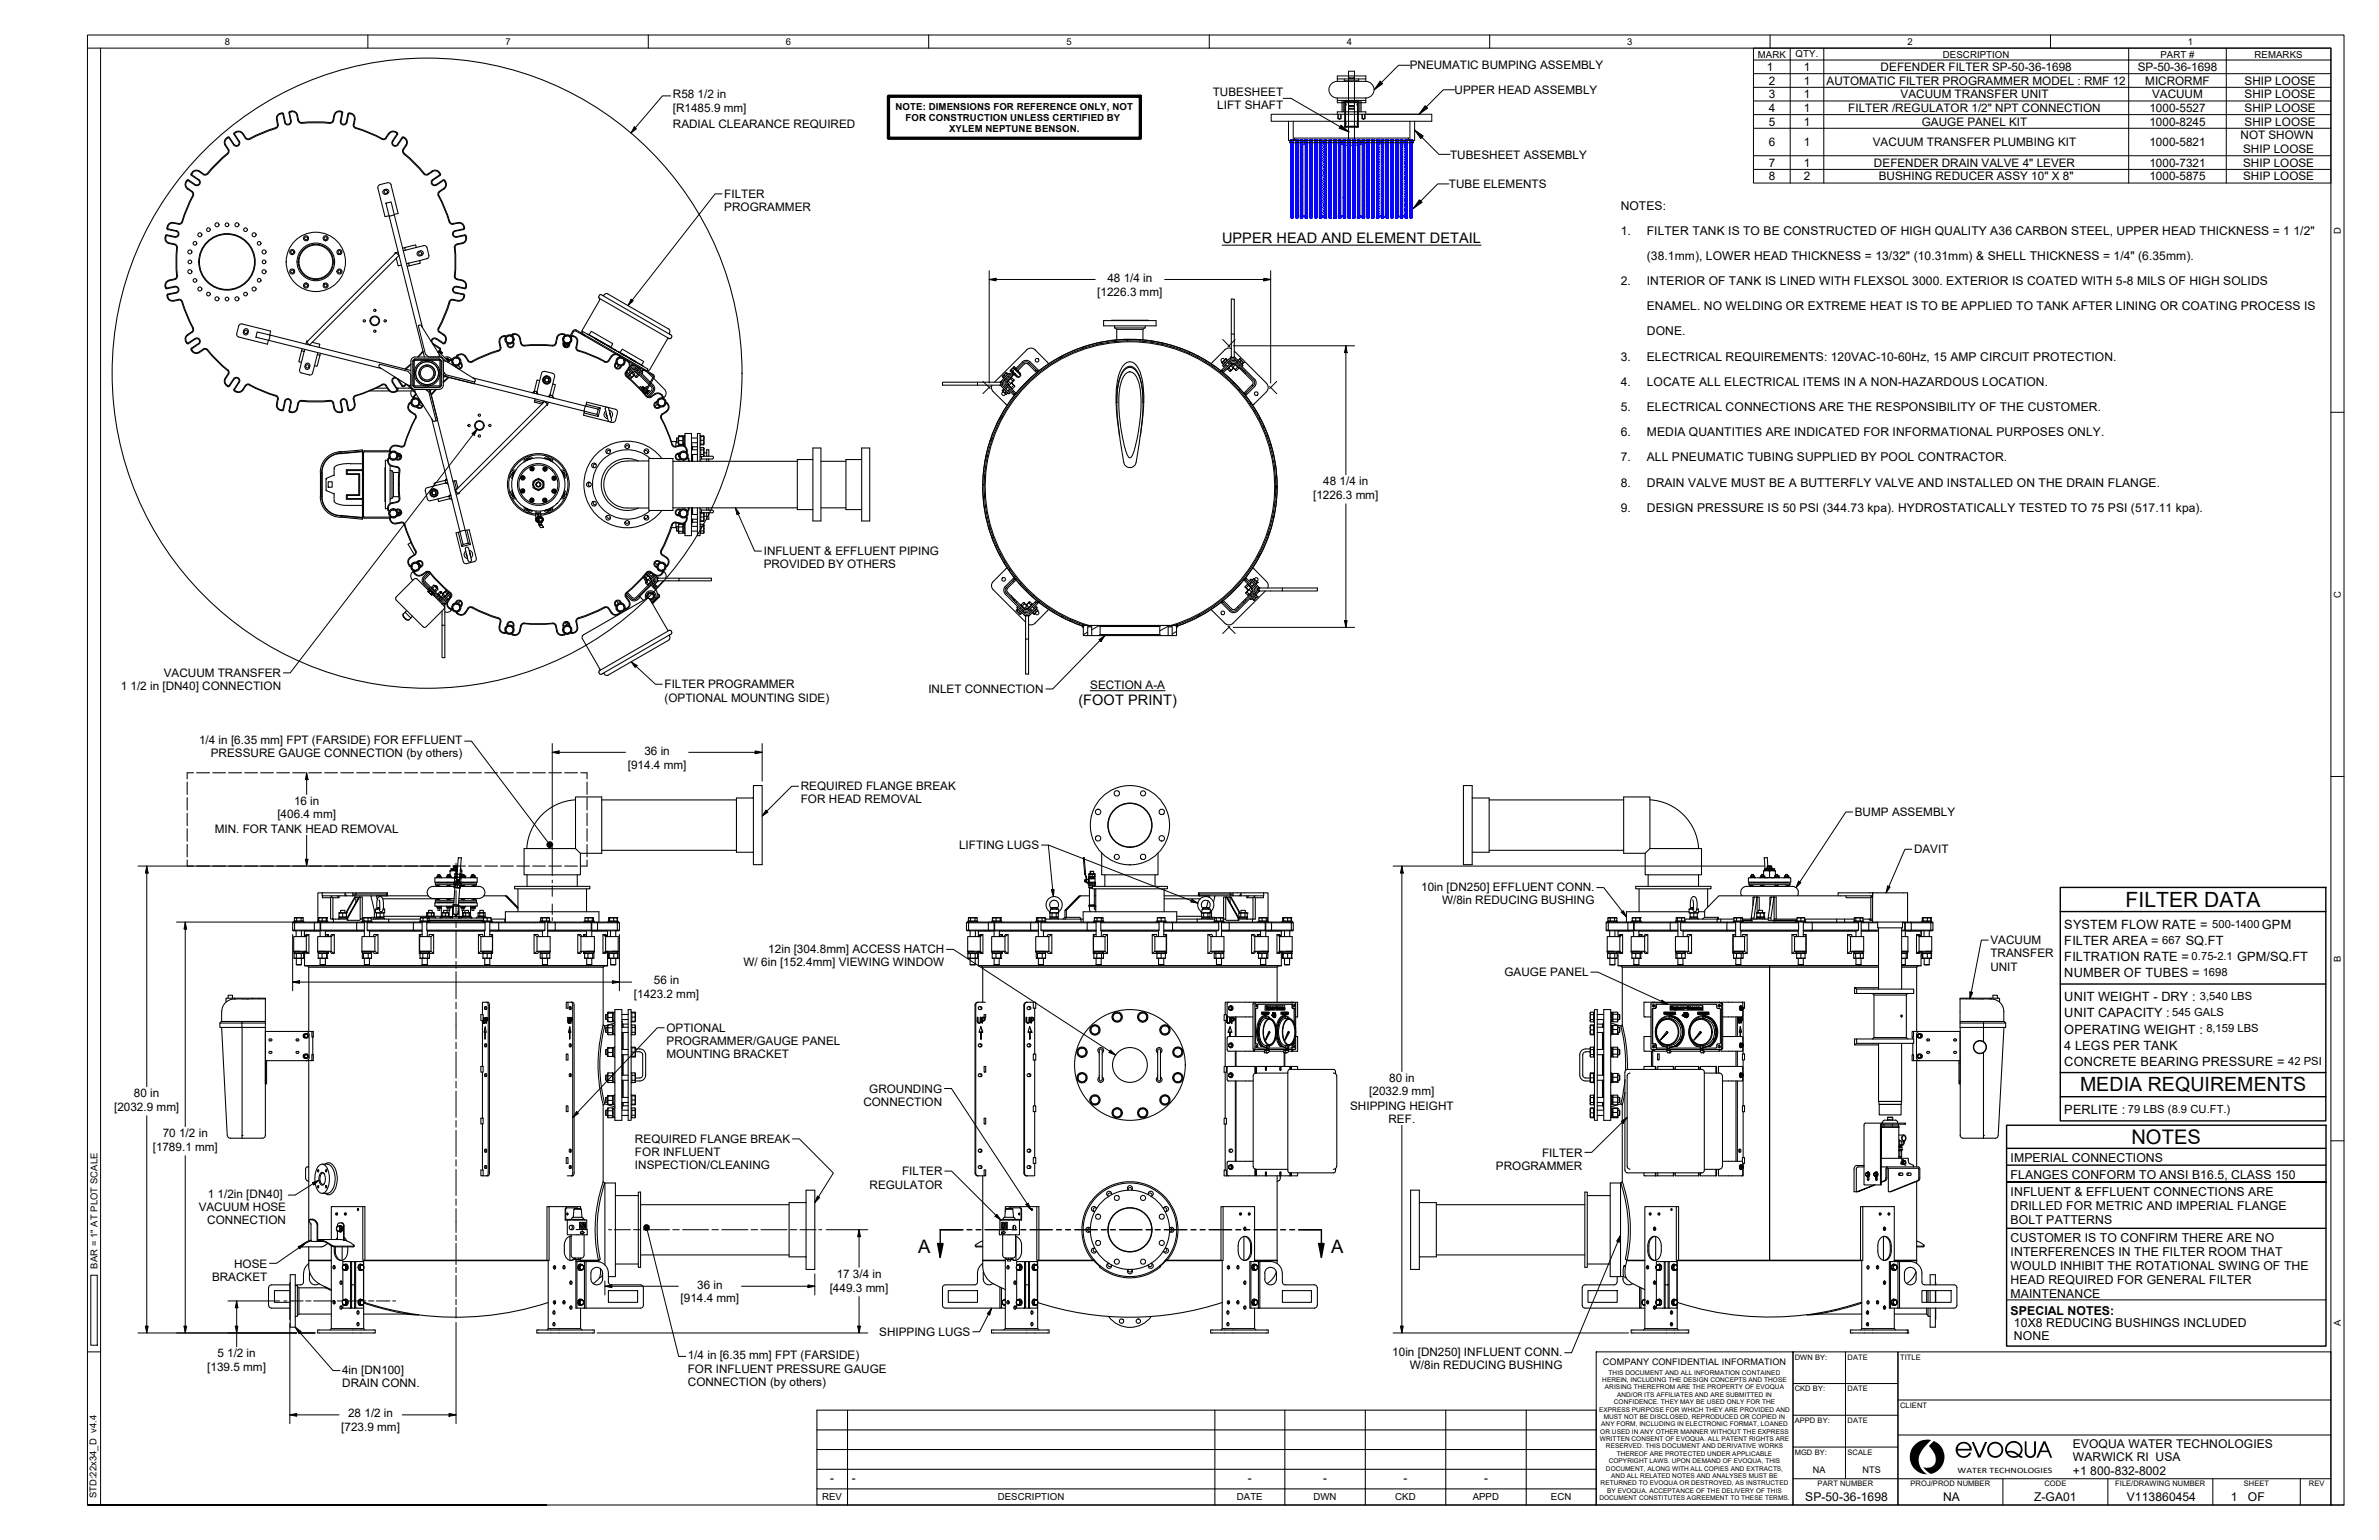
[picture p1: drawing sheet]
<svg xmlns="http://www.w3.org/2000/svg" width="864mm" height="559mm" viewBox="0 0 864 559" stroke-linecap="round" stroke-linejoin="round" font-family="sans-serif">
<defs><g id="words">
<text font-size="7.6" x="771.6" y="329.1">FILTER DATA</text>
<text font-size="7.3" x="773.7" y="415.1">NOTES</text>
<text font-size="7.1" x="755.1" y="395.9">MEDIA REQUIREMENTS</text>
<g font-size="6.7">
<text x="333.3" y="454.6">A</text>
<text x="483.2" y="454.6">A</text>
</g>
<g font-size="5.3">
<text x="443.6" y="88.1">UPPER HEAD AND ELEMENT DETAIL</text>
<text x="391.5" y="255.7">(FOOT PRINT)</text>
</g>
<g font-size="4.6">
<text x="749.4" y="337.1">SYSTEM FLOW RATE =</text>
<text x="821.1" y="337.1">GPM</text>
<text x="749.4" y="342.8">FILTER AREA =</text>
<text x="793.4" y="342.9">SQ.FT</text>
<text x="749.4" y="348.7">FILTRATION RATE =</text>
<text x="812.1" y="348.7">GPM/SQ.FT</text>
<text x="749.4" y="354.6">NUMBER OF TUBES =</text>
<text x="749.4" y="363.3">UNIT WEIGHT - DRY :</text>
<text x="749.4" y="369.2">UNIT CAPACITY :</text>
<text x="749.4" y="375">OPERATING WEIGHT :</text>
<text x="749.4" y="380.9">4 LEGS PER TANK</text>
<text x="749.4" y="386.7">CONCRETE BEARING PRESSURE =</text>
<text x="749.4" y="404.2">PERLITE :</text>
</g>
<g font-size="4.4">
<text x="588.3" y="76.1">NOTES:</text>
<text x="588.3" y="85.2">1.</text>
<text x="597.9" y="85.2">FILTER TANK IS TO BE CONSTRUCTED OF HIGH QUALITY A36 CARBON STEEL, UPPER HEAD THICKNESS = 1</text>
<text x="832.5" y="85.2">1/2&quot;</text>
<text x="597.9" y="94.3">(38.1mm), LOWER HEAD THICKNESS = 13/32&quot; (10.31mm) &amp; SHELL THICKNESS = 1/4&quot; (6.35mm).</text>
<text x="588.3" y="103.4">2.</text>
<text x="597.9" y="103.4">INTERIOR OF TANK IS LINED WITH FLEXSOL 3000. EXTERIOR IS COATED WITH 5-8 MILS OF HIGH SOLIDS</text>
<text x="597.9" y="112.6">ENAMEL. NO WELDING OR EXTREME HEAT IS TO BE APPLIED TO TANK AFTER LINING OR COATING PROCESS IS</text>
<text x="597.9" y="121.7">DONE.</text>
<text x="588.3" y="130.9">3.</text>
<text x="597.9" y="130.9">ELECTRICAL REQUIREMENTS: 120VAC-10-60Hz, 15 AMP CIRCUIT PROTECTION.</text>
<text x="588.3" y="140">4.</text>
<text x="597.9" y="140">LOCATE ALL ELECTRICAL ITEMS IN A NON-HAZARDOUS LOCATION.</text>
<text x="588.3" y="149.2">5.</text>
<text x="597.9" y="149.2">ELECTRICAL CONNECTIONS ARE THE RESPONSIBILITY OF THE CUSTOMER.</text>
<text x="588.3" y="158.3">6.</text>
<text x="597.9" y="158.3">MEDIA QUANTITIES ARE INDICATED FOR INFORMATIONAL PURPOSES ONLY.</text>
<text x="588.3" y="167.4">7.</text>
<text x="597.9" y="167.4">ALL PNEUMATIC TUBING SUPPLIED BY POOL CONTRACTOR.</text>
<text x="588.3" y="176.6">8.</text>
<text x="597.9" y="176.6">DRAIN VALVE MUST BE A BUTTERFLY VALVE AND INSTALLED ON THE DRAIN FLANGE.</text>
<text x="588.3" y="185.7">9.</text>
<text x="597.9" y="185.7">DESIGN PRESSURE IS 50 PSI (344.73 kpa). HYDROSTATICALLY TESTED TO 75 PSI (517.11 kpa).</text>
<text x="729.9" y="421.6">IMPERIAL CONNECTIONS</text>
<text x="729.9" y="427.7">FLANGES CONFORM TO ANSI B16.5, CLASS 150</text>
<text x="729.9" y="433.9">INFLUENT &amp; EFFLUENT CONNECTIONS ARE</text>
<text x="729.9" y="439">DRILLED FOR METRIC AND IMPERIAL FLANGE</text>
<text x="729.9" y="444">BOLT PATTERNS</text>
<text x="729.9" y="450.7">CUSTOMER IS TO CONFIRM THERE ARE NO</text>
<text x="729.9" y="455.7">INTERFERENCES IN THE FILTER ROOM THAT</text>
<text x="729.9" y="460.8">WOULD INHIBIT THE ROTATIONAL SWING OF THE</text>
<text x="729.9" y="465.8">HEAD REQUIRED FOR GENERAL FILTER</text>
<text x="729.9" y="470.9">MAINTENANCE</text>
<text x="729.9" y="477.1">SPECIAL NOTES:</text>
<text x="731.1" y="481.3">10X8 REDUCING BUSHINGS INCLUDED</text>
<text x="731.1" y="486.2">NONE</text>
<text x="752.5" y="525.5">EVOQUA WATER TECHNOLOGIES</text>
<text x="752.5" y="530.3">WARWICK RI USA</text>
<text x="752.5" y="535.3">+1</text>
<text x="758.8" y="535.3">800-832-8002</text>
<text x="655.3" y="544.5">SP-50-36-1698</text>
<text x="705.3" y="544.5">NA</text>
<text x="738.4" y="544.6">Z-GA01</text>
<text x="772.1" y="544.5">V113860454</text>
<text x="809.8" y="544.5">1</text>
<text x="816" y="544.6">OF</text>
</g>
<g font-size="4.3">
<text x="511.7" y="25.2">PNEUMATIC BUMPING ASSEMBLY</text>
<text x="641.4" y="25.8">1</text>
<text x="654.7" y="25.8">1</text>
<text x="682.7" y="25.8">DEFENDER FILTER SP-50-36-1698</text>
<text x="776" y="25.8">SP-50-36-1698</text>
<text x="244.3" y="35.7">R58</text>
<text x="253.2" y="35.7">1/2 in</text>
<text x="440.2" y="34.8">TUBESHEET</text>
<text x="528" y="34.2">UPPER HEAD ASSEMBLY</text>
<text x="642" y="30.7">2</text>
<text x="642" y="35.7">3</text>
<text x="654.7" y="30.7">1</text>
<text x="654.7" y="35.7">1</text>
<text x="663.1" y="30.7">AUTOMATIC FILTER PROGRAMMER MODEL : RMF 12</text>
<text x="689.9" y="35.7">VACUUM TRANSFER UNIT</text>
<text x="778.8" y="30.7">MICRORMF</text>
<text x="781.2" y="35.7">VACUUM</text>
<text x="814.8" y="30.7">SHIP LOOSE</text>
<text x="814.8" y="35.7">SHIP LOOSE</text>
<text x="244.3" y="40.7">[R1485.9 mm]</text>
<text x="441.9" y="39.6">LIFT SHAFT</text>
<text x="642" y="40.6">4</text>
<text x="654.7" y="40.6">1</text>
<text x="670.9" y="40.6">FILTER /REGULATOR 1/2&quot; NPT CONNECTION</text>
<text x="780.3" y="40.6">1000-5527</text>
<text x="814.8" y="40.6">SHIP LOOSE</text>
<text x="244.3" y="46.4">RADIAL CLEARANCE REQUIRED</text>
<text x="642" y="45.6">5</text>
<text x="654.7" y="45.6">1</text>
<text x="697.6" y="45.6">GAUGE PANEL KIT</text>
<text x="780.3" y="45.6">1000-8245</text>
<text x="814.8" y="45.6">SHIP LOOSE</text>
<text x="642" y="53">6</text>
<text x="654.7" y="53.1">1</text>
<text x="679.9" y="53.1">VACUUM TRANSFER PLUMBING KIT</text>
<text x="780.3" y="53">1000-5821</text>
<text x="813.3" y="50.5">NOT SHOWN</text>
<text x="526.4" y="57.5">TUBESHEET ASSEMBLY</text>
<text x="814.3" y="55.6">SHIP LOOSE</text>
<text x="642" y="60.5">7</text>
<text x="642" y="65.4">8</text>
<text x="654.7" y="60.5">1</text>
<text x="654.7" y="65.5">2</text>
<text x="680.3" y="60.5">DEFENDER DRAIN VALVE 4&quot; LEVER</text>
<text x="682.1" y="65.5">BUSHING REDUCER ASSY 10&quot; X 8&quot;</text>
<text x="780.3" y="60.5">1000-7321</text>
<text x="780.3" y="65.4">1000-5875</text>
<text x="814.3" y="60.5">SHIP LOOSE</text>
<text x="814.3" y="65.5">SHIP LOOSE</text>
<text x="262.9" y="71.9">FILTER</text>
<text x="526" y="68.3">TUBE ELEMENTS</text>
<text x="262.9" y="76.7">PROGRAMMER</text>
<text x="398.3" y="107.3">[1226.3 mm]</text>
<text x="402" y="102.3">48</text>
<text x="407.9" y="102.3">1/4 in</text>
<text x="480.4" y="176.1">48</text>
<text x="486.3" y="176.1">1/4 in</text>
<text x="476.7" y="181.2">[1226.3 mm]</text>
<text x="277.2" y="201.5">INFLUENT &amp; EFFLUENT PIPING</text>
<text x="277.2" y="206.2">PROVIDED BY OTHERS</text>
<text x="59.4" y="245.7">VACUUM TRANSFER</text>
<text x="43.8" y="250.5">1</text>
<text x="47.4" y="250.5">1/2 in [DN40] CONNECTION</text>
<text x="241.2" y="249.8">FILTER PROGRAMMER</text>
<text x="337" y="251.5">INLET CONNECTION</text>
<text x="395.7" y="250">SECTION A-A</text>
<text x="241.2" y="254.6">(OPTIONAL MOUNTING SIDE)</text>
<text x="72.3" y="270">1/4 in [6.35 mm] FPT (FARSIDE) FOR EFFLUENT</text>
<text x="76.5" y="274.8">PRESSURE GAUGE CONNECTION (by others)</text>
<text x="233.9" y="273.8">36 in</text>
<text x="227.9" y="278.9">[914.4 mm]</text>
<text x="290.7" y="286.7">REQUIRED FLANGE BREAK</text>
<text x="106.7" y="292.1">16 in</text>
<text x="290.7" y="291.5">FOR HEAD REMOVAL</text>
<text x="100.7" y="296.7">[406.4 mm]</text>
<text x="673.4" y="296.2">BUMP ASSEMBLY</text>
<text x="78" y="302.2">MIN. FOR TANK HEAD REMOVAL</text>
<text x="348.2" y="308.2">LIFTING LUGS</text>
<text x="694.8" y="309.7">DAVIT</text>
<text x="515.9" y="323.2">10in [DN250] EFFLUENT CONN.</text>
<text x="523.5" y="328">W/8in REDUCING BUSHING</text>
<text x="278.9" y="345.6">12in [304.8mm] ACCESS HATCH</text>
<text x="722.6" y="342.6">VACUUM</text>
<text x="722.6" y="347.4">TRANSFER</text>
<text x="269.9" y="350.4">W/ 6in [152.4mm] VIEWING WINDOW</text>
<text x="722.6" y="352.2">UNIT</text>
<text x="237.4" y="357.2">56 in</text>
<text x="546.2" y="354.3">GAUGE PANEL</text>
<text x="230.1" y="362.2">[1423.2 mm]</text>
<text x="241.9" y="374.5">OPTIONAL</text>
<text x="241.9" y="379.3">PROGRAMMER/GAUGE PANEL</text>
<text x="241.9" y="384">MOUNTING BRACKET</text>
<text x="504.3" y="392.7">80 in</text>
<text x="48.6" y="398.1">80 in</text>
<text x="313.4" y="401.3">CONNECTION</text>
<text x="315.5" y="396.5">GROUNDING</text>
<text x="497.1" y="397.3">[2032.9 mm]</text>
<text x="41.4" y="403.2">[2032.9 mm]</text>
<text x="490.1" y="402.8">SHIPPING HEIGHT</text>
<text x="504.1" y="407.6">REF.</text>
<text x="59.1" y="412.7">70</text>
<text x="65" y="412.7">1/2 in</text>
<text x="55.4" y="417.8">[1789.1 mm]</text>
<text x="230.5" y="419.5">FOR INFLUENT</text>
<text x="230.5" y="414.7">REQUIRED FLANGE BREAK</text>
<text x="559.8" y="419.7">FILTER</text>
<text x="230.5" y="424.3">INSPECTION/CLEANING</text>
<text x="543" y="424.4">PROGRAMMER</text>
<text x="315.7" y="431.3">REGULATOR</text>
<text x="327.5" y="426.5">FILTER</text>
<text x="75.4" y="434.7">1</text>
<text x="79" y="434.7">1/2in [DN40]</text>
<text x="72.1" y="439.5">VACUUM HOSE</text>
<text x="75.2" y="444.3">CONNECTION</text>
<text x="85" y="459.9">HOSE</text>
<text x="77" y="464.7">BRACKET</text>
<text x="253.1" y="467.6">36 in</text>
<text x="303.7" y="463.8">17</text>
<text x="309.6" y="463.8">3/4 in</text>
<text x="247.1" y="472.6">[914.4 mm]</text>
<text x="301.2" y="468.8">[449.3 mm]</text>
<text x="319.2" y="484.8">SHIPPING LUGS</text>
<text x="505.4" y="492">10in [DN250] INFLUENT CONN.</text>
<text x="75.2" y="497.6">[139.5 mm]</text>
<text x="78.9" y="492.6">5</text>
<text x="82.5" y="492.6">1/2 in</text>
<text x="249.7" y="493.3">1/4 in [6.35 mm] FPT (FARSIDE)</text>
<text x="511.8" y="496.8">W/8in REDUCING BUSHING</text>
<text x="124.2" y="498.4">4in [DN100]</text>
<text x="124.2" y="503.2">DRAIN CONN.</text>
<text x="249.7" y="502.9">CONNECTION (by others)</text>
<text x="249.7" y="498.1">FOR INFLUENT PRESSURE GAUGE</text>
<text x="126.4" y="514.2">28</text>
<text x="132.3" y="514.2">1/2 in</text>
<text x="123.9" y="519.3">[723.9 mm]</text>
<text x="301.4" y="537.8">-</text>
<text x="309.2" y="537.8">-</text>
<text x="453" y="537.8">-</text>
<text x="480.3" y="537.8">-</text>
<text x="509.5" y="537.8">-</text>
<text x="538.7" y="537.8">-</text>
</g>
<g font-size="4.1">
<text x="803.1" y="336.6">500-1400</text>
<text x="784.9" y="342.5">667</text>
<text x="795.6" y="348.3">0.75-2.1</text>
<text x="799.6" y="354.1">1698</text>
<text x="798.6" y="362.9">3,540 LBS</text>
<text x="788.5" y="368.7">545 GALS</text>
<text x="800.9" y="374.6">8,159 LBS</text>
<text x="830.6" y="386.3">42 PSI</text>
<text x="772.5" y="403.8">79 LBS (8.9 CU.FT.)</text>
</g>
<g font-size="3.5">
<text x="638.1" y="20.9">MARK</text>
<text x="651.8" y="20.8">QTY.</text>
<text x="705.2" y="20.9">DESCRIPTION</text>
<text x="784.2" y="20.9">PART #</text>
<text x="818.4" y="20.9">REMARKS</text>
<text x="325.1" y="39.8">NOTE: DIMENSIONS FOR REFERENCE ONLY, NOT</text>
<text x="328.7" y="43.8">FOR CONSTRUCTION UNLESS CERTIFIED BY</text>
<text x="344.6" y="47.8">XYLEM NEPTUNE BENSON.</text>
<text x="298.4" y="544.4">REV</text>
<text x="362.2" y="544.4">DESCRIPTION</text>
<text x="448.9" y="544.4">DATE</text>
<text x="476.8" y="544.4">DWN</text>
<text x="506.5" y="544.4">CKD</text>
<text x="534.6" y="544.4">APPD</text>
<text x="563" y="544.4">ECN</text>
</g>
<g font-size="3.4">
<text x="81.7" y="16.3">8</text>
<text x="183.5" y="16.3">7</text>
<text x="285.3" y="16.3">6</text>
<text x="387.1" y="16.3">5</text>
<text x="488.9" y="16.3">4</text>
<text x="590.7" y="16.3">3</text>
<text x="692.5" y="16.3">2</text>
<text x="794.3" y="16.3">1</text>
<text x="849.8" y="84.8" transform="rotate(-90 849.8 84.8)">D</text>
<text x="849.8" y="217" transform="rotate(-90 849.8 217)">C</text>
<text x="849.8" y="349" transform="rotate(-90 849.8 349)">B</text>
<text x="35.4" y="460.4" transform="rotate(-90 35.4 460.4)">BAR = 1&quot; AT PLOT SCALE</text>
<text x="849.8" y="481.2" transform="rotate(-90 849.8 481.2)">A</text>
<text x="35.1" y="543.7" transform="rotate(-90 35.1 543.7)">STD:22x34_D v4.4</text>
</g>
<g font-size="3.3">
<text x="581.9" y="495.2">COMPANY CONFIDENTIAL INFORMATION</text>
<text x="658.1" y="534.4">NA</text>
<text x="676.1" y="534.4">NTS</text>
</g>
<text font-size="3" x="710.6" y="534.4">WATER TECHNOLOGIES</text>
<g font-size="2.7">
<text x="651.5" y="493.3">DWN BY:</text>
<text x="670.7" y="493.3">DATE</text>
<text x="689.7" y="493.3">TITLE</text>
<text x="651.5" y="504.8">CKD BY:</text>
<text x="670.7" y="504.8">DATE</text>
<text x="689.7" y="510.8">CLIENT</text>
<text x="651.5" y="516.3">APPD BY:</text>
<text x="670.7" y="516.3">DATE</text>
<text x="651.5" y="527.9">MGD BY:</text>
<text x="670.7" y="527.9">SCALE</text>
<text x="659.8" y="539.4">PART NUMBER</text>
<text x="693.5" y="539.4">PROJ/PROD NUMBER</text>
<text x="742.1" y="539.4">CODE</text>
<text x="767.8" y="539.4">FILE/DRAWING NUMBER</text>
<text x="814.5" y="539.4">SHEET</text>
<text x="838.1" y="539.4">REV</text>
</g>
<g font-size="2.3">
<text x="581.7" y="501.5">HEREIN, INCLUDING THE DESIGN CONCEPTS AND THOSE</text>
<text x="583.9" y="498.8">THIS DOCUMENT AND ALL INFORMATION CONTAINED</text>
<text x="582.6" y="504.1">ARISING THEREFROM ARE THE PROPERTY OF EVOQUA</text>
<text x="585.9" y="509.5">CONFIDENCE. THEY MAY BE USED ONLY FOR THE</text>
<text x="587" y="506.8">AND/OR ITS AFFILIATES AND ARE SUBMITTED IN</text>
<text x="580.5" y="512.2">EXPRESS PURPOSE FOR WHICH THEY ARE PROVIDED AND</text>
<text x="582.2" y="514.9">MUST NOT BE DISCLOSED, REPRODUCED OR COPIED IN</text>
<text x="580.9" y="520.2">OR USED IN ANY OTHER MANNER WITHOUT THE EXPRESS</text>
<text x="581.3" y="517.5">ANY FORM, INCLUDING IN ELECTRONIC FORMAT, LOANED</text>
<text x="580.8" y="522.9">WRITTEN CONSENT OF EVOQUA. ALL PATENT RIGHTS ARE</text>
<text x="583" y="525.6">RESERVED. THIS DOCUMENT AND DERIVATIVE WORKS</text>
<text x="583" y="533.6">DOCUMENT, ALONG WITH ALL COPIES AND EXTRACTS,</text>
<text x="584" y="530.9">COPYRIGHT LAWS. UPON DEMAND OF EVOQUA, THIS</text>
<text x="586.9" y="528.3">THEREOF ARE PROTECTED UNDER APPLICABLE</text>
<text x="581" y="539">RETURNED TO EVOQUA OR DESTROYED, AS INSTRUCTED</text>
<text x="584.9" y="536.3">AND ALL RELATED NOTES AND ANALYSES MUST BE</text>
<text x="580.6" y="544.3">DOCUMENT CONSTITUTES AGREEMENT TO THESE TERMS.</text>
<text x="583.4" y="541.7">BY EVOQUA. ACCEPTANCE OF THE DELIVERY OF THIS</text>
</g>
</g></defs>
<!-- layer: Hatch -->
<g fill="none" stroke="#000" stroke-width=".36">
<path d="M365.6 139.4l-.3 .5M367.5 134.8l.1 .3M367.7 134.9l-.2 .5M368 135.2l-.9 1.7M368.4 135.8l.9 1M368.5 133.8l.1 .2M368.5 135.7l-.5 .3M368.9 133.8l-.3 .4M369.4 134.7l1 1M369.6 134.5l-.4 .2M373.7 131.8l-.3 .5M376 134.1l-.3 .5"/>
<path d="M376.9 134.5l-.3 .3M385.9 129l-1.2 1.2M393.6 125.7l-.9 .9M399.7 124.2l-.7 .6M404.9 123.4l-.5 .6M409.7 123.1l-.6 .6M414 123.3l-.4 .5M418.1 123.7l-.5 .5M421.9 124.4l-.5 .4M425.4 125.3l-.4 .5M428.8 126.5l-.4 .4M432 127.8l-.4 .4"/>
<path d="M435 129.2l-.4 .5M437.8 130.9l-.3 .4M440.6 132.7l-.4 .3M443.2 134.6l-.4 .3M443.8 134.5l-.3 .2M444.4 134l.5 .3M445.6 136.6l-.3 .4M446.8 131.7l.5 .3M447.9 138.8l-.4 .4M449.8 133.4l1.7 1.1M454.4 139.8l.5 .2M360.2 159.1l-.9 .9"/>
<path d="M363.9 151l-1.3 1.3M367.9 141.8l-.2 .4M368.4 143l-.2 .3M450.1 141.1l-.3 .4M452.1 142.1l.5 .3M452.2 143.5l-.4 .5M452.2 142.9l-.3 .3M454.1 146.1l-.4 .4M455.8 148.8l-.3 .4M457.5 151.7l-.4 .4M458.9 154.7l-.4 .4M460.2 157.9l-.4 .4"/>
<path d="M357.3 175.6l-.5 .5M357.4 180l-.5 .4M357.6 170.8l-.5 .5M358.5 165.4l-.7 .7M461.3 161.3l-.4 .4M462.3 164.8l-.5 .5M463 168.7l-.5 .4M463.4 176.4l-.4 .3M463.4 172.7l-.5 .5M463.6 177l-.6 .5M357.8 184l-.5 .5M358.5 187.8l-.5 .5"/>
<path d="M359.4 191.4l-.4 .4M360.5 194.8l-.4 .3M361.8 197.9l-.4 .5M460.9 193.1l-.8 .9M462.5 187.1l-.7 .6M463.4 181.7l-.7 .7M363.3 201l-.5 .4M364.9 203.9l-.4 .3M365.3 213.2l.3 .5M366.6 206.6l-.3 .3M367.1 216.2l1 1.7M367.7 210.8l.2 .5"/>
<path d="M368.4 209.9l-.3 .2M368.6 209.2l-.4 .4M370.6 211.6l-.4 .4M372.7 213.9l-.3 .4M375.1 216.1l-.4 .4M375.7 218.5l.3 .4M376.8 218.3l-.2 .3M377.5 218.2l-.4 .4M443.7 218.3l-.3 .3M452.2 209.8l-.3 .3M453.8 215.6l.4 .4M457.7 200.9l-1.3 1.2"/>
<path d="M373.4 220.8l.3 .5M380.1 220.1l-.4 .4M382.8 221.8l-.3 .4M385.8 223.5l-.5 .3M388.7 224.9l-.3 .4M392 226.2l-.5 .4M393.2 227.2l-.2 .2M394.8 229.4l-1.5 .9M399 227l-2.7 1.5M424.5 226.9l-3.5 2M427.1 229.1l-1.6 1M427.4 227.4l-.3 .3"/>
<path d="M427.5 226.5l-.4 .4M435.6 222.9l-1.1 1.2M449.3 220.2l.3 .3"/>
</g>
<!-- layer: Visible -->
<g fill="none" stroke="#000" stroke-width=".38">
<path d="M81.9 52.6l1.2 1.9v.7l-.4 .6M82.4 50.3l-.7 1.1 .2 1.2M82.6 49.7l.7 .2 1.7 2.5M82.7 49.8a2.03 2.03 0 0 0-1 2.9l1.2 1.9-.1 .7-4.1 3.8-3.5 3.8M82.7 55.9l-3.8 3.4-3.4 3.8M82.8 50h.3l1.7 2.5a1.24 1.24 0 0 0 1.7 .4 1.24 1.24 0 0 0 .3-1.7M82.8 50l-.4 .3M85 48.8l1.6 2.5M85.1 48.1l-.2 .7M85.1 48.2a2.05 2.05 0 0 1 3.1 .2M86.6 51.3a.98 .98 0 0 1-.2 1.4 .98 .98 0 0 1-1.4-.3M88 48.6a1.67 1.67 0 0 0-2.9 .1l1.7 2.5"/>
<path d="M88.2 48.4l1 1.6M89.3 50l.5 .4 .7-.1M100.1 46.3l-4.9 1.8-4.7 2.2M100.2 46.6l-4.9 1.8-5 2.3-1-.3-1.3-1.9M101.9 41.3l-1 .7a3.3 3.3 0 0 0 .1 3.1l-.1 .7-.8 .8M102.4 41l.5 .3 .6 3a.98 .98 0 0 0 1.2 .8 .98 .98 0 0 0 .8-1.2M102.4 41a1.99 1.99 0 0 0-2 2.3l.4 2.2-.7 .8M102.4 41.2l.3 .2 .6 2.9M102.5 41.2l-.6 .2M105.1 40.9l.6 3a1.24 1.24 0 0 1-1 1.4 1.24 1.24 0 0 1-1.4-1M105.2 40.9l.1-.2a1.81 1.81 0 0 1 2.5 1.2M107.8 41.9l.5 2.2 1.2 .7 5.2-.3 5.5 .2 .6-.4 .3-.6"/>
<path d="M108.4 43.7a3.5 3.5 0 0 0-1.2-3.1 1.5 1.5 0 0 0-2.3 .4l.6 2.9M108.4 43.7l.4 .6 .7 .2 5.2-.3 5.1 .2 .7-.1 .3-.6a3.7 3.7 0 0 1 1.3-3.1 1.49 1.49 0 0 1 2.3 .4l-.6 2.9M121.5 41.9l-.4 1.9M121.5 41.9a1.64 1.64 0 0 1 2.6-1l-.5 3M123.5 43.9a1.24 1.24 0 0 0 1 1.4 1.24 1.24 0 0 0 1.5-1M126.9 41l-.6 .3-.6 3a.99 .99 0 0 1-1.1 .8 .99 .99 0 0 1-.8-1.2M126.9 41a2.04 2.04 0 0 1 2 2.4l-.4 2.1 .7 .8M127.4 41.3l1 .7 .2 1.3M127.4 41.4l-.8-.1-.6 3M128.7 43.3l-.5 2.2 .3 .7 .6 .4M129.2 46.6l4.8 1.7 3.7 1.7a1.76 1.76 0 0 0 2.3 .4l.2-.3a3.5 3.5 0 0 1 2.2-2.2h.8l.9 .6-1.7 2.7M129.2 46.3l4.9 1.8 5 2.3 .9-.4 1-1.6"/>
<path d="M144.2 48.1l.1 .7M144.2 48.2a2.05 2.05 0 0 0-3.1 .2M144.3 48.8l-1.6 2.5a.97 .97 0 0 0 .2 1.4 .97 .97 0 0 0 1.4-.3l1.6-2.5 .7-.2M146.2 50l-1.7 2.5a1.24 1.24 0 0 1-1.7 .4 1.24 1.24 0 0 1-.4-1.7M146.5 50h-.3M146.5 50a1.79 1.79 0 0 1 .9 2.6M146.5 54.3l-.1 .7 .4 .6 3.8 3.5 3.5 3.8M146.6 55.9l3.8 3.4 3.4 3.8M146.6 49.8a2.03 2.03 0 0 1 1 2.9l-1.1 1.6M147.3 52.6l-1.1 1.9v.7l.4 .6M67.5 65.9l-.3 1.5 .8 1.2M67.8 65.4l.6-.1 2.5 1.7"/>
<path d="M67.8 65.5l-.3 .5M68 68.6l1.9 1.3v1M69.4 63l.1 .7 2.5 1.6M69.7 63.4l2.4 1.8M69.7 62.6l-.3 .4M69.7 69.4l.5 .6 .1 .7-2.3 5-1.4 3.9a1.84 1.84 0 0 1-1.4 1.8h-.4M69.9 62.7l1.1-.7a3.2 3.2 0 0 1 2.8 1.4l.7 .2 .9-.5M69.9 62.7l-.3 .8M70 70.9l-2.3 4.7-1.7 4.9M72 65.3a.98 .98 0 0 1 .3 1.4 .98 .98 0 0 1-1.4 .3M72.2 65.1a1.24 1.24 0 0 1 .3 1.7 1.24 1.24 0 0 1-1.7 .4l-2.6-1.7-.2 .1a1.9 1.9 0 0 0 .2 2.8l1.5 1M72.4 62l-1.5-.2-1.2 .7"/>
<path d="M72.4 62l1.8 1.3 1-.4M137.2 68.2l2.6 10.4 1.4-.3M137.9 67a.98 .98 0 0 0-.7 1.2M139.6 68.8a1 1 0 0 1 1.5 .5l-.3 .9-.8 .3M139.6 68.9a.86 .86 0 0 0-.6 1 .86 .86 0 0 0 1 .6M140.1 73.7l1.9-.4 1.1 4.7-1.8 .5zM140.7 66.3l-2.8 .7M140.8 66.3a.98 .98 0 0 1 1.2 .7M141.3 78.5l12.8 51M141.9 67l2.6 10.5-1.4 .3M143.1 78l10.3 40.9M153.8 63.1l1 .5 .6-.3a3.3 3.3 0 0 1 2.9-1.3l.7 .4 .7 .7-.1 .4"/>
<path d="M154 62.9l.6 .4 .7-.2M157.1 65.1a1.26 1.26 0 0 0-.3 1.7 1.26 1.26 0 0 0 1.7 .4l2.5-1.7 .3 .1M159.3 70.9l2.3 4.7 1.7 4.9M159.5 69.4l-.5 .6a1.95 1.95 0 0 0 .6 2l2.1 4.7 1.3 3.8M159.5 62.5l-1.2-.7a3.4 3.4 0 0 0-3 1.3M159.6 62.6l.3 .4M159.6 63.4l-2.5 1.8M159.9 63l-.1 .7-2.6 1.6a.98 .98 0 0 0-.3 1.4 .98 .98 0 0 0 1.4 .3l2.5-1.7M160.9 65.3l.6 .1M161.2 68.6l-1.8 1.3-.1 1M161.3 65.6l.3 .5M161.5 65.5l.3 .5"/>
<path d="M161.5 66.1l.3 1.2a3.3 3.3 0 0 1-2.3 2.1M161.8 65.9l.2 1.5-.8 1.2M59.9 86.2l.3 1.4a3.5 3.5 0 0 0 3.1 1.2l.6 .4 .2 .7-.2 5.1 .2 5.2M60 85.7v.5M60.6 85.2l-.6 .4M60.8 82.8l.2 .3 2.9 .6a1.22 1.22 0 0 1 1 1.4 1.22 1.22 0 0 1-1.4 1M61 82.3l-.1 .5M61.5 88.1l1.9 .4M63.4 88.5l.8 .7 .2 .7M63.5 86.1l-3-.6-.2 .2a1.85 1.85 0 0 0 1.2 2.5M63.9 83.9a.98 .98 0 0 1 .8 1.2 .98 .98 0 0 1-1.2 .7l-2.9-.6M64.4 89.9l-.3 5.1 .3 5.2"/>
<path d="M64.8 81.3a3.3 3.3 0 0 0-3.1-.1l-.8 1.1M64.8 81.1a3.6 3.6 0 0 0-3.3-.1l-.3 .3a1.41 1.41 0 0 0-.2 2l2.9 .6M66 80.5l-.4 .5-.7 .1M143.8 93.7l.7 2.8 1.2-.3M144.5 91.4l-1.1 .4v.2M146.9 89.9l4-1.1 .2 1-4 1zM146.9 89.9l-.7 .1M147.1 90.8l-.7 .2M148.3 95.5l4-.9 .3 .9-4.1 1zM148.3 95.5l-.7 .2M148.5 96.5l-.7 .1M151.1 89.8l2.7-.7a.98 .98 0 0 1 1.2 .7l.7 2.9"/>
<path d="M152 91.2a.86 .86 0 0 0-.6 1.1 .86 .86 0 0 0 1 .6l.6-.2M152.1 91.2a1 1 0 0 1 1.5 .4l-.1 .7-.5 .4M155 93.9l-2.7 .7M155.7 92.7a.98 .98 0 0 1-.7 1.2M163.1 80.5l.4 .6 1 .3M163.3 80.5l.4 .5 .7 .1a3.6 3.6 0 0 1 3.3-.1l.7 .7 .3 1.1M164.5 81.3a3.3 3.3 0 0 1 3.1-.1l.7 1.1M165 89.9l.2 5.1-.2 5.2M165.2 89.9l.3 5.1-.3 5.2M165.3 83.9a1 1 0 0 0-.7 1.2 1 1 0 0 0 1.1 .8l3-.7 .5 .4M165.8 86.1l3.1-.5a1.86 1.86 0 0 1-1.2 2.6M165.9 88.5l-.6 .4-.4 1"/>
<path d="M166 88.8l-.6 .4-.2 .7M167.8 88.1l-1.9 .4M168.3 82.3l.1 .5M168.4 82.8l-.1 .3-3 .6a1.24 1.24 0 0 0-1 1.4 1.24 1.24 0 0 0 1.5 1M168.6 82.7l-.3 .6-2.9 .6M169.3 85.7a2.12 2.12 0 0 1-1.5 2.7l-1.9 .4M60 103.8v.6M60 104.4l.6 .4M60.6 104.8l2.9-.6a.98 .98 0 0 1 1.2 .7 .98 .98 0 0 1-.8 1.2l-2.9 .6a1.59 1.59 0 0 0 1 2.5l2.8-.3M60.9 107.2a1.75 1.75 0 0 0 2 1.8l2.3-.4 .6 .3 .4 .6M61.5 101.9a1.58 1.58 0 0 0-1 2.6l3-.6M63.4 101.5l-1.9 .4"/>
<path d="M63.5 103.9a1.24 1.24 0 0 1 1.4 1 1.24 1.24 0 0 1-.9 1.4l-3 .6-.2 .3M64.1 100.1l-.2 .7-.6 .4a3.4 3.4 0 0 0-3.3 1.7l-.1 .9M64.4 100.1l-.4 1-.6 .3M64.9 108.9l.7 .1 .4 .5 1.7 5 2.3 4.6M66.3 109.5l1.7 4.9 2.2 4.6v1.1l-.5 .5M69.9 119.1v1.1l-1.9 1.2M88.5 120l-.2 .5M88.5 119.9a.86 .86 0 0 1 1-.6 .86 .86 0 0 1 .6 1l-.1 .6M153 118.2l6.4 10.3M153 118.2l-.4-.3-.8 .2 2.6 10.4 1.2 1h3.8v-1.1M159.3 119.1l.1 1.1 1.8 1.2M163 109.5l-1.3 3.9-2.1 4.7a1.95 1.95 0 0 0-.6 2l.5 .5"/>
<path d="M163.3 109.6l-1.7 4.9-2.2 4.7M164.9 100.1l.2 .7 .5 .5 2.2 .6M165.2 100.1l.2 .7 .6 .4M165.8 103.9a1.25 1.25 0 0 0-1.5 1 1.25 1.25 0 0 0 1 1.5l2.9 .5 .2 .3M165.9 101.2a3.7 3.7 0 0 1 3.1 1.2 1.4 1.4 0 0 1-.3 2.4M167.7 101.9a1.56 1.56 0 0 1 1.3 1 1.56 1.56 0 0 1-.3 1.6l-2.9-.6M168.3 107.7l-.7 1.1a3.2 3.2 0 0 1-3.1-.2l-.7 .1-.7 .8M168.4 107.2l-.1 .6M168.7 104.8l-3-.6a.99 .99 0 0 0-1.2 .8 .99 .99 0 0 0 .9 1.1l2.9 .6 .3 .6M168.7 107.3a2.18 2.18 0 0 1-2.5 2l-2.1-.4-.8 .6M217.5 108.2l.2 .7M217.6 108.2l25.3 14.7"/>
<path d="M217.7 108.9l-6.4 11-.1 .8M218.7 107.2l-.9-.3-.5 .9 .2 .4M218.7 107.2l25.1 14.6a.96 .96 0 0 1-.3 1 .96 .96 0 0 1-1.1 .1l-6.5 11.1-.4 .5h-.6M220.7 106.7l22 12.6a1.67 1.67 0 0 1 .4 1.9l.2 .1M220.7 106.6a1.58 1.58 0 0 0-1.8 .7l-.2-.1M400.6 116.3h19.1v1.9h-19.1zM404.9 119l.5 .5h9.5l.6-.5M405.4 119.5v3.8M414.9 119.5v3.8M415.8 118.2l-.1 .8h-11.1v-.8M416.8 116.3h-13.2M67.5 124.1l.3 .5"/>
<path d="M67.7 124l.6 .5M68 121.4l-.8 1.2 .3 1.4M68.2 121.6l-.7 1.1 .2 1.2M68.3 124.5l2.5-1.7a1.24 1.24 0 0 1 1.7 .4 1.24 1.24 0 0 1-.3 1.7l-2.5 1.7M69.4 127a2.03 2.03 0 0 0 3 .9M69.6 126.5l.3 .8M69.7 120.6l-1.5 1.1M70.9 123a.98 .98 0 0 1 1.4 .3 .98 .98 0 0 1-.3 1.4M70.9 123l-2.5 1.7-.6-.1M72 124.7l-2.5 1.6-.1 .7M73.8 126.6l1-.1 .6 .4M73.8 126.7a3.3 3.3 0 0 1-2.8 1.3l-1.1-.7"/>
<path d="M75.2 127l-1-.3-1.8 1.3M75.2 127.1l3.5 3.9 4.1 3.7v1a3.2 3.2 0 0 0-1.2 3.4l1 1.2M75.4 127l3.5 3.8 3.8 3.4M82.7 134.2l.5 1-.2 .6a3.3 3.3 0 0 0-1.3 2.8l.7 1.1M85 137.6l-1.7 2.5-.7 .1M85 137.6a.98 .98 0 0 1 1.4-.3 .98 .98 0 0 1 .2 1.4M86.6 138.7l-1.7 2.5 .2 .6M86.7 122.3l10.4 2.6 .3-1.5M86.8 138.8l-1.6 2.6M86.8 138.8a1.24 1.24 0 0 0-.3-1.7 1.24 1.24 0 0 0-1.7 .4l-1.8 2.5-.6-.3M88.4 120.5a.86 .86 0 0 0 .6 1 .86 .86 0 0 0 1-.6M90.5 139.8l4.7 2.2 4.9 1.7"/>
<path d="M90.5 139.7l-.7-.1-.5 .4M90.6 139.5l4.7 2.3 4.8 1.7M90.7 139.5l-.7-.2-.7 .3-1.3 1.9M93.3 120.5l4.8 1.1-.5 1.9-4.7-1.1zM97.6 123.5l40.9 10.2M97.9 121.6l.3-1.5-10.4-2.5a.98 .98 0 0 0-1.2 .7l-.7 2.8 .2 .7 .6 .5M98.1 121.6l51.1 12.8M108.7 134.2a.98 .98 0 0 0 .8 1.2l2.8 .7 .8-.2 .4-.6M109.4 131.5l-.6 2.7M109.5 127.3l.9 .2-1 4-.9-.2zM109.7 126.6l-.2 .7M110.6 126.7l-.2 .8"/>
<path d="M111.3 124.1l32.5-32.4 1 1-32.5 32.5zM111.7 123.8h-.3l-.3 1.1M112.5 132.8a.87 .87 0 0 0-.6-1 .87 .87 0 0 0-1.1 .6l-.1 .6a.86 .86 0 0 0 .6 1 .86 .86 0 0 0 1.1-.6l.1-.6M113.3 124.2l2.8 .7-.3 1.1M114.2 132.7l-.7 2.6M115.2 128.7l.9 .2-1 4-.9-.2zM115.3 128l-.1 .7M116.3 128.2l-.2 .7M137.6 132.7l.2 .7M137.6 132.7l.1-.6 10.4 2.6 1.1 1.3v3.8l-1.2-.1M137.9 133.3l10.2 6.5M138.6 139.5l.7-.2 .7 .3 1.3 1.9"/>
<path d="M138.7 139.5l-4.7 2.3-4.9 1.7M138.7 139.7l-4.6 2.2-4.9 1.8M138.8 139.7h1l1.2 1.9M142.4 138.8l1.7 2.6M143.6 136.9a1.24 1.24 0 0 0-1.2 .6 1.24 1.24 0 0 0 0 1.3M144.5 137.5l1.7 2.5M146.9 139.7l-.7 .3M147.4 139.3l-.5 .4M147.6 139.4l-1 .9M147.8 139.6l3.1 3.1M148.5 139.8l2.2 2.6M149.2 131v8.8a1.49 1.49 0 0 0 1.5 1.5h8.7"/>
<path d="M149.2 132.3l-1.9 1.6M149.2 131.9l-2.2 2M149.9 131l.2-.5 .5-.2h8.8l.5 .2 .2 .5M149.9 131v8.8l.2 .5 .5 .2h8.8l.5-.2 .2-.5v-8.8M150.4 131l.2-.3h8.8l.3 .3M150.4 131v8.8l.3 .3M153.5 127.4l-1.9 2.2M153.5 127.7l-1.6 1.9M153.6 127.7h-.1M156.5 124a1.24 1.24 0 0 1 .6-1.2 1.24 1.24 0 0 1 1.4 0l2.5 1.7M157.2 124.9l2.4 1.7M158.3 123l2.5 1.7"/>
<path d="M158.3 123a.97 .97 0 0 0-1.3 .3 .97 .97 0 0 0 .2 1.4l2.5 1.6 .2 .7M159.3 127.7l3.5 3.4M159.4 129.5h-8.7a1.49 1.49 0 0 0-1.5 1.5M159.4 129.5a1.49 1.49 0 0 1 1.5 1.5M159.5 128.9l2.5 2.2M159.5 120.6l1.6 1.1M159.6 126.5l.1 .4-.8 .8M159.7 131v8.8l-.3 .3M159.7 127.2l.3 .3zM159.8 127.3l-.3 .3M159.9 127l-.9 .9M160 127.5l.5 .6"/>
<path d="M160.2 127.8l-.3 .2M160.2 128.3h-.1M160.2 128.3l-.8-.7 .8 1M160.5 128.1l-.3 .2M160.9 137l.6-.4-.6-.2 51.1 12.8M160.9 131v3.8l1 1.2 10.4 2.6 .2-.5M160.9 131v8.8a1.49 1.49 0 0 1-1.5 1.5M161.1 121.6l.7 1.1-.3 1.2M161.2 135.5h-.3M161.2 121.4l.8 1.2-.2 1.4M161.3 124.4l-.3 .1M161.3 129.7l1.5-.2 1.3 .9"/>
<path d="M161.4 135.4l-.5 .4 .6 .8 10.7 2.7 .1-.7M161.5 124.6l-.6 .1M161.6 124l-.3 .4M161.7 131h-.8M161.8 124.1l-.3 .5M161.9 136l-.4 .6M162 131.1l10.2 6.4M162.2 130.2l-.1 .1M162.5 130l-.4 .2 .8 .8-1-.8M162.5 130l.7 .7M162.5 130l.8 .7M162.5 130h-.1"/>
<path d="M162.5 130l-.3 .4M162.8 136.8l-1.9 1.7M162.9 130.5l-.2 .2M163 130.9l-.5 .5M163.1 136.9l-2.3 2M163.6 130.8l-.9 .8M163.6 130.8l.4 .1M164 130.6l-.4-.1-.6 .4M165 129.8l1.5 .2 .3 .7a1.3 1.3 0 0 1-1.4 1.8 1.3 1.3 0 0 1-.8-2.1zM165.2 132.8l.3 .5M166.3 128.6l-.5 .5-.1 .3M166.4 132.7l.7 .8"/>
<path d="M166.4 128.7l1.4-.3a3.4 3.4 0 0 1 2.2 2.4l.6 .4 .7-.1M166.5 128.9l-.5 .5M166.5 128.9l1.3-.2 1 .7M167.2 131.8a1.02 1.02 0 0 1 0 1.7 1.02 1.02 0 0 1-1.6-.6M167.3 131.4a1.37 1.37 0 0 1 .5 1.6 1.37 1.37 0 0 1-1.3 .9M168.8 129.3l1.1 1.6M171.6 137.1l40.9 10.2M172.2 137.4l.3 .7M181.2 124.2l.3 1.8M181.6 126l-.1 .7-.6 .4-4.9 1.7-4.7 2.3M181.8 126v.7a2.01 2.01 0 0 1-1.8 1l-7.6 3.2a1.8 1.8 0 0 1-2.3 .3l-.3-.2M182.7 121.9l-1.2 .8-.3 1.5"/>
<path d="M183.2 121.8l-.6 .1M183.2 121.8l.5 .2M183.2 122a1.88 1.88 0 0 0-1.7 2.1l.3 1.9M183.2 122.1l.3 .1M183.7 123.1v-.7l1.3-.7 1.2 .7v.7M184 124.6l.1 .6M184.3 124.7v.4M186.1 121.2l-.4 .4M186.1 121.4a1.88 1.88 0 0 1 2.5 1.3l.4 1.8M186.1 121.5l-.2 .2M186.2 124.3l.1 .4M186.2 123.2a1.3 1.3 0 0 1-1.3 1.3 1.3 1.3 0 0 1-1.3-1.3"/>
<path d="M186.2 123.2a1.3 1.3 0 0 0-1.3-1.3 1.3 1.3 0 0 0-1.3 1.3M186.2 123.1v.8l-1.2 .8-1.3-.8v-.8M186.3 124.7a.98 .98 0 0 1-.8 1.2 .98 .98 0 0 1-1.1-.8M186.4 124.1l.2 .6M186.5 124.7a1.24 1.24 0 0 1-.9 1.5 1.24 1.24 0 0 1-1.5-1M186.6 121.1l1.4 .3a3.7 3.7 0 0 1 1.2 3.1l.4 .6 .7 .2M186.6 121.1l-.5 .1M190.3 125.3l5.1-.3 5.2 .3M194.9 137.9l1 .2-1 4-.9-.2zM196.6 135.4l-.7 2.7M199.1 136.8a1.24 1.24 0 0 0-1.7 .4 1.24 1.24 0 0 0 .4 1.7M199.1 136.8l.6 1.1"/>
<path d="M199.1 136.8l-.5-.3-1.3 .7-.1 1.4 .7 .3M199.1 136.8l.7 .4-.1 .8M199.7 137.9a1.24 1.24 0 0 1-1.9 1M199.7 138v.7l-1.3 .6-.5-.4M200.6 135.4l-2.8-.6a.98 .98 0 0 0-1.2 .7M200.6 135.5a.98 .98 0 0 1 .7 1.2l-.6 2.6M200.7 139.3l.9 .3-1 4-1-.3zM204.2 121.1l.6 .1M204.2 121.1l-1.4 .3a3.5 3.5 0 0 0-1.1 3.1l-.4 .6-.7 .2M204.5 124.1a1.31 1.31 0 0 0 .5 1.9 1.31 1.31 0 0 0 1.8-.8M204.6 125.2h.2M204.6 124.7a.98 .98 0 0 0 .8 1.2 .98 .98 0 0 0 1.1-.8"/>
<path d="M204.7 122.7a1.3 1.3 0 0 0 1.4 1.7M204.7 122.7l-.2 .7 .9 1.1 .7-.1M204.7 124.3l-.1 .4M204.7 124.5v.1M204.7 124.5l.4 .2-.4 .6M204.7 125.3h.1M204.7 121.4a1.88 1.88 0 0 0-2.4 1.3l-.7 2.5a2.01 2.01 0 0 1-2.1 .3h-8.2a1.79 1.79 0 0 1-2.2-.6l-.1-.4M204.8 124.4l-.1 .1M204.8 121.5l.2 .2M204.8 121.2l.4 .4M205.1 125.8l.6-1-.5 1M205.2 124.7l-.5 .7"/>
<path d="M205.3 124.7l-.4 .8M205.3 125.5h.1M205.7 121.9a1.3 1.3 0 0 1 1.5 1.1 1.3 1.3 0 0 1-1.1 1.4M205.7 121.9l-1 .8M205.7 121.9l.8-.1 .9 1.1-.6 1.4-.7 .1M205.7 121.9l-.7 .1-.3 .7M206.2 124.8l-.5 1.1M206.4 125.4h.1M206.4 124.9l.2 .1h-.2M206.4 124.8l-.5 1.1M206.4 124.9l.2 .1M206.6 125.1l-.4 .6z"/>
<path d="M206.6 124.7v.4M206.9 124.6l-.1 .6M207.6 122a1.92 1.92 0 0 1 1.9 2.1l-.5 2.2 .3 .7 .6 .4M207.7 122.1l-.3 .1M207.7 121.8l.5 .1M207.7 121.8l-.5 .2M208.3 121.9l1.1 .8 .3 1.5M208.3 120.2l-.9 1.6M208.3 120.3l.7-.2 2.5 1.4M209.3 126l.4 1 5.2 1.8 4.7 2.3M209.7 124.2l-.3 1.8M209.9 127.3l4.9 1.8 3.7 1.7a1.81 1.81 0 0 0 2 .6l.5-.4"/>
<path d="M211.1 120.9l.4-.6 .5 .2 23.2 13.4-.4 .7M211.6 121.2l.7 .3M211.6 121.2l-.1 .3 .7 .4 .1-.4M211.6 121.2l-2.4-1.5h-.7l-1.6 2.1M212.2 121.9l11.1 6.4M212.3 121.5l21.7 12.5M213.3 121.3l8.9 5.1-.6-.4M213.9 121.5l.7-1.3 7.8 4.5-.7 1.3M216 122.8l2 1.2M216 122.7l.6 .4M216 122.7v.1M216.6 123.1l.2 .1"/>
<path d="M216.7 123.3h.2M217 123.4l.4 .2M217.4 123.6l.2 .1M217.6 123.6l.5 .3M218.1 123.9v.2M218.1 123.9l-.1 .1M218.1 124l.1 .1M218.2 124l.1 .1M218.3 124.1l.2 .2M218.4 124.1l.1 .1M218.5 124.2l.8 .5M218.5 124.2v.1"/>
<path d="M219.3 124.7l.2 .1M219.5 124.7l.1 .1M219.5 124.8h.1M219.6 124.9l.6 .3M220.3 125.2l.6 .3M220.8 130.8l-.6 .4-.7-.1M220.9 125.7l.5 .3M221.4 125.8l-.1 .1M222.1 129.3l-1.1 1.6M222.4 126.4l.5 .5M222.4 126.5h-.1M223.1 127l.2 .1"/>
<path d="M223.3 127.1h.2M223.5 132.1a.98 .98 0 0 0 .3 1.4 .98 .98 0 0 0 1.3-.3M223.5 127.1l.1 .1M223.6 127.1l.3 .3M223.6 131.4a1.32 1.32 0 0 0-.3 2 1.32 1.32 0 0 0 2 0M223.7 131.8l-.2 .3M224.1 127.5l.6 .3M224.3 130.2l-.5 .6 .4 1.4 1.5 .4 .5-.5M224.3 130.2a1.3 1.3 0 0 1 1.9 0 1.3 1.3 0 0 1 0 1.9M224.3 130.2a1.3 1.3 0 0 0 0 1.9 1.3 1.3 0 0 0 1.9 0M224.5 128.6l.7 .5 .1 .4M224.5 128.7l-1.4-.3a3.4 3.4 0 0 0-2.2 2.4"/>
<path d="M224.5 127.7l8.9 5.2M224.6 132.7l-.8 .8M224.8 128l.5 .2M224.8 129.1a1.91 1.91 0 0 0-2.7 .3M224.9 129.1v.3M224.9 129.7l1.4 .4 .4 1.5-.5 .5M224.9 129.7l-.6 .5M225.1 128l.8-1.3 7.8 4.5-.8 1.3M225.2 128.1h.1M225.3 132.9l-.2 .3M225.5 128.3l.5 .4M225.6 132.8l-.3 .6"/>
<path d="M225.7 128.3l-.1 .1M225.9 128.5h.1M226.2 128.6l.2 .3M226.2 128.6h.1M226.3 128.7v.1M226.4 128.8h.1M226.6 128.8l.5 .4M226.6 128.8v.1M226.8 130.3l.3 .2M226.8 130.4h.1M226.9 130.6l.4-.1 .6 .4M226.9 130.9h.1"/>
<path d="M227 129.1l-.1 .1M227.1 135l-.2 .7a2 2 0 0 0 1.2 1.6l3.8 3.5 2.7 3.1M227.2 129.2v.1M227.2 129.3l.6 .4M227.3 129.2h-.1M227.3 129.3h-.2M227.3 130.8l.4 .3M227.3 130.8h-.3M227.5 134.9l.6 .7M227.8 135.2l-.6 .6M227.8 131.1l.6 1.1a3.3 3.3 0 0 1-1.3 2.8M227.8 129.6l.2 .1"/>
<path d="M227.9 130.9l.8 1.2-.3 1.5M228 129.7h.1M228 129.7l.1 .2M228.2 129.7l.3 .3M228.2 136.5l.8 .7 .2-.1M228.2 136.3v.2M228.2 134.2l.6 .7M228.2 131.1l5.6 3.3M228.4 133.5l-1.1 1.6v1.1l4 3.7 3.5 3.8M228.5 130l.2 .2M228.6 136.1l.8 .7M228.6 133.2l.9-.6 1.3 .2 2.6 2.5-.4 .3"/>
<path d="M228.7 130.1l2.1 1.2M228.7 130v.2M228.8 130.1l.2 .1M229 130.2v.2M229 130.2l-.1 .1M229 133.5l1.1-.4 .7 .4M229 133.4l-1.6 1.7M229.1 130.4h.3M229.1 132.8l.3-.5v.4l-.3 .1M229.2 134.4l.7-.3 .9 .1 5 4.9M229.2 137.1l-.2 .1M229.2 134.4l-1.8 1.9"/>
<path d="M229.3 130.5l.1 .1M229.3 135.3l.8 .8-.7 .7M229.4 136.8l-.2 .3M229.4 131.9v.7l1-.1 .3 .3M229.5 134.8l.7-.2 .6 .2 4.8 4.8M229.6 130.6l.3 .2M229.6 130.6h-.1M229.6 134.8l-1.6 1.5M229.6 134.8l-1.8 1.8M229.7 134.9l-1.5 1.6M229.7 134.9l-.1 .1M229.9 130.9h.2"/>
<path d="M230 135.8l.8 .8M230 135.8h-.1M230.1 130.9l.7 .4M230.1 136l1 1M230.2 136.1l-1 1M230.4 134.7l1.5 1.5M230.4 134.7h.2M230.4 134.7l-.5 .5-.2-.3M230.5 134.6l1.6 1.5M230.6 132.5l.2 .3M230.8 131.3v.1M230.8 135.1l-.8 .7"/>
<path d="M230.8 136.6l.3 .4M230.8 133.4l5.3 5.3M231.4 134.1l-1.2-.5-.9 .2-.8 .7M231.5 135.8l-.7 .8M231.6 133.5l1.5 1.5M231.6 134.2l-.3 .4M231.8 136l.1 .2M231.9 136.2l-.8 .8M232 133.4l-.2 .1M232.3 134.9l-.3 .4M232.7 133.7l-.4 .3M233.2 134l.2 .3"/>
<path d="M233.3 134.1l.2 .2M233.4 134.3l-.3 .5M233.4 134.3l-.4 .4M234 134l.6 .4M234 134l-.2 .4 .6 .3 .2-.3M234.4 134.7l2.5 1.5 .3 .4-3.4 6M234.6 134.4l2.5 1.5 .4 .8-3.4 6.1M235.1 135.2l1.9 1.8M235.8 139.8l.9 .9v.7l-2.1 2.1M236.1 139.4a1.84 1.84 0 0 1 1 2.3l-2.1 2.2M236.3 138.9a2.21 2.21 0 0 1 .9 3.4M237.3 137.3l4.3 4.4 .1 1.4-.9 1.4"/>
<path d="M354.8 138.7h-12.7v1.1h21.2v-1.1h-8.5v1.1M360.1 139.8l-.2 1 .3 .9 4.9 4.9M363.4 138.7h-.4l.5-.4-.1 .4M363.4 139.7l.2 .4-.6-.3h.4M363.9 136.7l.5 .5M363.9 137.9l-.6 1.3 .6 1.3M364.5 136.1l-.6 .6M364.5 136.1l.4 .5M364.9 137.5l-.5 .9v1l1 1.4M365.1 137.4l.4 .3M365.2 135.4l.6 .4M365.2 135.4l-.7 .7"/>
<path d="M365.2 135.3l-1.3 1.4M365.2 135.4l.4 .5M365.6 138.7l.5 .5-.2 .2M365.6 138.5v.2M365.7 139.6l1.6 1.6M365.9 139.4l1.6 1.7M365.9 139.4l.1 .2M365.9 136.6l.4 .4M366 135.8l-1.7 1.6M366 138.3l.8 .8M366.6 135.8l-.3-.4-2.4 2.5M366.8 139.1v.1"/>
<path d="M366.8 137.5l.9 .8M366.8 134.4l-.1 .2M367.1 134.2l-.3 .2M367.1 134.2l2.7 2.7M367.1 136.9l-1.6 1.7M367.2 138.9l.4 .5zM367.2 137l-1.6 1.7M367.2 137l-.1 .1M367.2 137l.9 .9M367.3 135l.2 .2 .2-.3-.2 .5 .4-.4M367.4 135.1l-3.1 3.2-.4 .7 .4 1.2 2.3 2.4-.3 .3-2.4-2.4M367.5 134.7h.1"/>
<path d="M367.6 139.4l.4 .4M367.6 139.4l.6 .6M367.7 138.3l-.9 .8M367.9 133.5l-.8 .7M367.9 133.5l2.6 2.6M368 139.8l.2 .2M368 139.8l-.9 .9M368 135.2l-2.7 2.7a1.49 1.49 0 0 0 0 2.1l3.1 3.1 .4-.4-3.1-3.1M368.1 137.9l-.4 .4M368.1 137.9l-1.8 1.9M368.2 140l.2 .2M368.2 140l.2 .2-.9 .9"/>
<path d="M368.2 133.1l.5 .4-1.5 1.6-.5-.5M368.2 133.1l-.3 .4M368.2 133.1l-1.4 1.3M368.3 133.9v.1M368.5 135.6l-2.8 2.7-.3 .6 .3 .7M368.6 135.6l-.4 .4 1 .9 .2-.3M368.6 133.7l.2 .2-.3 .2 .5-.3-.4 .4M369.3 134.9l.3-.3 .9 1-.2 .2M369.3 134.9h.1M369.5 136.6l-.1 .1M370.5 136.1l-.7 .8M371.1 131.3l1.4-.6 1.4 .6"/>
<path d="M371.2 131.3l-2.5 2.5M371.9 132.1l-2.6 2.8M371.9 132.1l.6-.3 .7 .3M373.2 132.1l3.1 3.1 .4-.4-3.1-3.1a1.47 1.47 0 0 0-2.1 0l-2.7 2.7M374 131.3l3 3.3M376.7 134.9a53.4 53.4 0 0 0-7.9 75.5M377.1 134.6l-.7-.1 .3 .4M377.1 134.6l-.4 .3M377.2 134.6a53.4 53.4 0 0 1 66 0M380.2 131.4l.4 .6M380.2 131.4l-4.5-4.5a2.13 2.13 0 0 0-3 0l-11.7 11.8M408.4 134a2.8 2.8 0 0 1 4.5 1.4 28.3 28.3 0 0 1 1.9 15l-.7 6.8-1.7 10.6a2.29 2.29 0 0 1-2.2 1.9 2.29 2.29 0 0 1-2.3-1.9l-.2-1.2a101.9 101.9 0 0 1-2.1-24.6 13.2 13.2 0 0 1 2.8-8z"/>
<path d="M408.4 135.9a2.31 2.31 0 0 1 4 .6 26 26 0 0 1 1.6 14.3 46.4 46.4 0 0 1-3.2 14.9 .77 .77 0 0 1-.9 .4 .77 .77 0 0 1-.6-.9 57 57 0 0 1-2.6-25.2l.7-2.4zM443.2 134.6l.4 .3M443.2 134.6l.8-.1-.4 .4M443.6 131.7l.5 .4M443.6 134.9a53.4 53.4 0 0 1 8.6 74.7M444.2 131.1l-.6 .6M444.2 131.1l.4 .5M444.4 130.7l-.2 .4M444.4 130.7l-.8 1M444.6 130.7a.67 .67 0 0 0-.7-.7 .67 .67 0 0 0-.7 .7 .67 .67 0 0 0 .7 .7M444.9 130.4l.4 .5M444.9 132.3l.7 .6"/>
<path d="M444.9 130.3l.6 .4M444.9 130.3l-.5 .4M444.9 130.2v.1M445.2 132.5l-1.8 2.1M445.6 131.5l.7 .7M445.7 133.7l-.1 .2M445.7 130.7l-1.6 1.6M446 133.5l.9 .9M446.2 130.2l-2.4 2.5 .3 .3 2.4-2.4M446.2 130.3l1.3-.6 1.3 .6M446.4 131.3l1.4-.6 1.4 .6M446.4 131.3l-.5 .5"/>
<path d="M446.6 130.6l1.1-.3 .8 .3M446.7 131.7a1.49 1.49 0 0 1 2.1 0l2.8 2.8M446.8 131.7l-3.1 3.1 .4 .4 3.1-3-1.7 1.5M446.8 132.7l1.1 1M446.9 134.4l-.4 .3M447 129.3v.5l-.4 .2zM447 121.2h1.1v8.5h-1.1v-21.2h1.1v12.7M447 126.5l-1-.2-1 .3-5.3 5.4M447.1 132.1l.7-.3 .6 .3M447.3 132.3l-1.7 1.6M447.3 132.3h-.2M447.5 133.2h.1"/>
<path d="M447.6 133.2l.3 .5M447.7 133.5l-.8 .9M447.7 133.5h.1M447.8 133.5l-1.3 1.2-.9-.8M447.9 133.7l.5 .3M447.9 133.7l.7 .6M448.1 127.4l11.7 11.7M448.1 132l1.5 1.6M448.1 132l-.6 .5-.2-.2M448.1 132h.1M448.1 129.3l.3 .6-.3-.1zM448.1 131.9l1.7 1.6"/>
<path d="M448.4 134l.2 .3M448.4 132.4l-.8 .8M448.4 132.1l2.8 2.8 .4-.4 .6 .6M448.5 130.6l2.4 2.4M448.6 134.3l.2 .1M448.9 130.2l2.3 2.5-.3 .3M449.3 133.2l-.9 .8M449.3 130.7l1.7 1.6M449.4 131.5l-.4 .4M449.6 133.6l-.8 .8M449.6 133.4v.2M450 130.2l-.5 .5"/>
<path d="M450.2 132.3l-.4 .4M450.5 130.9l-.5-.7 1.4 1.4M450.5 130.9l.8 .7M450.5 130.9l-.4 .4M450.9 133l4.5 4.5M451.2 134.9l.7 .6M451.3 131.6l-.4 .5M451.3 131.6l-.5 .4M451.4 131.6h.1M454.6 139.6l-3.1 3.1 .4 .4 3.1-3.1M454.6 138.3l.3 .6-.3 .7M455 137.9l-2.8-2.8-.3 .4 2.7 2.7"/>
<path d="M455 137.9a1.49 1.49 0 0 1 0 2.1M455.4 137.5l.5 .9-.2 1.5-3.5 3.5M459.8 139.1a2.13 2.13 0 0 1 0 3M85.1 141.9l.5 .3M85.1 141.3a1.6 1.6 0 0 0 2.9 .1M89.2 140a3.4 3.4 0 0 1-2.2 2.4l-1.4-.3M100.1 143.7l.5 .4 .2 .7M100.1 143.4l.6 .4 .3 .7-.4 2.2M100.6 146.7a1.83 1.83 0 0 0 1.8 2.1M100.7 144.8a3.6 3.6 0 0 0-.1 3.3 1.39 1.39 0 0 0 2.3 .6l.7-3M102.4 148.8l.3-.2 .6-2.9a1.22 1.22 0 0 1 1.4-1 1.22 1.22 0 0 1 1 1.4l-.6 3M103.5 145.7a.98 .98 0 0 1 1.2-.8 .98 .98 0 0 1 .8 1.2l-.6 2.9 .4 .6"/>
<path d="M107.8 148.1a1.56 1.56 0 0 1-1 1.3 1.56 1.56 0 0 1-1.6-.3M108 148.2a2.07 2.07 0 0 1-2.7 1.4M108.1 146.2l-.3 1.9M108.4 146.3l-.4 1.8M108.4 146.3l.4-.6 .7-.2 5.1 .4 5.2-.3a.9 .9 0 0 1 1.1 .7l.3 1.8M121.1 146.3l-.3-.7a2.01 2.01 0 0 0-2-.2h-8.3a1.84 1.84 0 0 0-2.2 .5l-.1 .4M121.3 148.2a2.07 2.07 0 0 0 2.7 1.4M123.5 146.1a1.24 1.24 0 0 1 1-1.4 1.24 1.24 0 0 1 1.5 .9l.6 3 .2 .2M123.6 146.1l.4 3.2a1.81 1.81 0 0 1-2.5-1.2l-.4-1.9M125.7 145.7a.97 .97 0 0 0-1.1-.8 .97 .97 0 0 0-.8 1.2l.6 2.9-.4 .6M127.4 148.7l-.6 .1M128.5 144.8a3.6 3.6 0 0 1 .1 3.3 1.4 1.4 0 0 1-2.3 .6l-.6-3"/>
<path d="M128.6 146.7l-.2 1.2-1 .8M129.1 143.4l-.6 .4-.3 .7 .5 2.2M129.2 143.7l-.6 .4-.1 .7M134.3 141.9h7M136.5 140.8h4.1M141.1 141.6l1.2 .8 1.4-.3M144.1 140.8h.3M144.1 141.3v.2a1.82 1.82 0 0 1-2.8-.1M144.2 141.9l-.5 .3M144.4 141.6v.3M146.6 140.2l-.7-.1-1.6-2.5a1 1 0 0 0-1.4-.3 1 1 0 0 0-.3 1.4l1.7 2.5-.1 .7h5.9M148.5 146.8l-.2 1.3 .7 1"/>
<path d="M148.8 146.4l-.3 .5M148.8 149.4l1.6 1M149 149.2l1.6 1M149.1 146.3l.1 .1M149.1 140.8h-4.7v.5M149.1 146.1a1.8 1.8 0 0 0-1.2 1.5 1.8 1.8 0 0 0 1 1.7M149.1 146.3l-.3 .1M149.3 141.9l-.1 1.3 .9 1.3M150.4 144l.1 .3M150.4 150.4l.4 .6v.7M150.4 144.8l1.3 .3M150.4 144.8a1.3 1.3 0 0 0-.9 1.6 1.3 1.3 0 0 0 1.6 .9"/>
<path d="M150.5 144.8l.7-.2 .5 .5M150.5 144.3h.1M150.5 144.8l-.8 .2-.3 1.4 1 1 .7-.1M150.5 143.4l-.4 .6 .1 .4M150.6 150.2l.5 .9-.1 .7M150.6 140h8.8M150.6 142v-.7h3.8l1.3 1 2.6 10.4-.6 .1M150.7 142.4l6.4 10.2M150.7 151.7l-2.2 4.7-1.9 5.2-1 .4M150.9 151.8l-2.2 4.6-1.7 4.9M151 142.9l-.5 .5M151.2 143.1l-.8 .8"/>
<path d="M151.7 145.1a1.3 1.3 0 0 1-.6 2.2M151.7 145.1l.5 .5-.4 1.5-.7 .2M152.3 146.7l.9 .8M152.5 145.6l.5 .3M152.5 146l.3 .2M152.9 146.2a1.01 1.01 0 0 1 .1 1.5 1.01 1.01 0 0 1-1.6-.1M153.5 146.8a1.33 1.33 0 0 1-.8 1.4 1.33 1.33 0 0 1-1.6-.5M155 141.7l.4-.4 .8 .6 2.7 10.7-.6 .1M155.2 141.3v.2M156.2 141.9l-.5 .4M156.7 141.3l-.5 .6-.2-.6 12.8 51M156.7 152l10.2 40.8"/>
<path d="M157.1 152.6l.6 .3M158.2 141.2l-1.7 1.9M158.5 141.2l-2 2.2M194 141.9l-.2 .7 .1-.6-.7 .5M194.1 145.4l3.1 .7M194.2 144.8l-.2 1.1 2.8 .7M194.9 142.1l-.1 .8 .1-.7 .4 .8M197.1 145.5l.2 .6 .4-.5 .5 .5 .1-.3M198.9 146.6l-.2 .5-.3-.1M199 145.9l-.1 .7-.3-.1M199.6 143.3l-.1 .7 .1-.6-.7 .5M200.6 143.6l-.2 .7 .2-.6 .4 .8"/>
<path d="M212 149.9l-.2 .8 9.2 2.3M212.2 149.2l-.2 .7M212.5 147.3l4.7 1.2-.5 1.9-4.7-1.2zM212.7 147.3l.1-.6 5.1 1.3-.7 3.1-5.2-1.2M212.8 146.7l.2-.8 7.2 1.8M216.7 150.4l.5 .7M217.9 148l-.7 .5M219.9 149.2a1.56 1.56 0 0 0-.6 1.6 1.56 1.56 0 0 0 1.3 1.1M220.1 150v.6l.3 .4M220.1 150.2l.2 .7M220.7 147.8l2.8 .7M220.9 148.1l1.1 4.2a.6 .6 0 0 1-.5 .8 .6 .6 0 0 1-.7-.5l-1.1-4.1a.61 .61 0 0 1 .5-.8 .61 .61 0 0 1 .7 .5"/>
<path d="M221.1 148.9a1.56 1.56 0 0 1 1.2 1.1 1.56 1.56 0 0 1-.5 1.6M221.3 149.8l.3 .4-.1 .6M221.3 149.9l.2 .7M223.4 148.5a.98 .98 0 0 1 .7 1.2M224.2 149.7l-.8 2.8a.98 .98 0 0 1-1.2 .8l-.7-.2M232.5 140.3l-.3 .4M232.5 140.3l.6 .4M232.7 141.3l.1 .1M232.9 141.2l.5 .3M233.2 140.6l.6 .3M233.3 140.5l-.5 .9M233.3 140.4v.1"/>
<path d="M233.3 140.4h.1M233.4 140.4l.5 .4M233.4 140.4l-.1 .1M233.4 140.3h.1M233.4 140.3l.5 .5M233.9 140.8l-.7 1.1M233.9 140.8l.2 .1M234.3 140.8l-.9 1.2M234.4 142.5l.1 .1M235 141.3l-.8 1.3M235 140.5l-.4-.2-1.1 1.9M235 142.6l-.1 .1"/>
<path d="M235 141.6l.4 .1M235 141.5l.1 .1M235.1 142.3l-.1 .3M235.1 142.3l-.3-.2-.3 .5 .3 .1M235.3 142.1l-.2 .2M235.3 142.1l-.3 .5M235.3 141.8v.3M235.3 141.8l-.3-.2-.2 .5M235.3 141.8h.1M235.4 141.7v.1M235.4 141.8l-.1 .3M237.2 142.4l-1.7 1.7"/>
<path d="M237.9 143.1a1.76 1.76 0 0 1 2.5 .8M237.9 143.1l-1.9 1.2h-.7l-.6-.4M237.9 145.9a1.24 1.24 0 0 0-.3 1.8 1.24 1.24 0 0 0 1.7 .3M238.1 146.2a1.01 1.01 0 0 0-.2 1.5 1.01 1.01 0 0 0 1.6-.1M238.4 146l-.3 .2M238.4 145.6l-.5 .4M238.6 146.7l-.9 .8M238.8 145.8v.8l.5 .4M238.8 145.8a1.42 1.42 0 0 1 1.2-1.2 1.42 1.42 0 0 1 1.5 .8l-.1 .8M238.8 145.8a1.3 1.3 0 0 1 1.5-1.1 1.3 1.3 0 0 1 1.1 1.5M238.8 145.8l.5 1.3M239.3 147l.6 .4 .7-.2"/>
<path d="M239.3 147.1l1.3 .1M239.8 147.7l-.5 .3M240.1 151.7l2.2 4.7 1.8 4.8M240.3 150.2l-.4 .6a1.91 1.91 0 0 0 .5 1.9l2.1 4.7 1.4 3.9M240.3 143.4l.5 .6-.1 .4M240.4 143.4l-1.3-.8a3.4 3.4 0 0 0-2.9 1.4l-.7 .1-.6-.4M240.4 144.3h.1M240.5 150.4l-.4 .6v.7M240.5 144l-.1 .3M241.4 146.2l-.1 .7-.7 .3M241.4 146.2l-.8 1M241.8 146.1a1.84 1.84 0 0 1 1.1 1.5 1.84 1.84 0 0 1-.9 1.7l-1.5 1.1"/>
<path d="M241.8 146.3l.3 .1M241.9 149.2l-1.6 1M242.1 146.4a1.81 1.81 0 0 1-.2 2.7M245.7 158.9v1.8M245.7 158.9h.6M246.3 158.4v2.8M246.3 158.4v2.2M246.4 158.2l-.1 .2M246.4 158.2v.1M246.4 158.2h.1M246.4 159.9h1.5M246.4 158.4h1.5"/>
<path d="M247.9 158.2l.1 .1M247.9 158.2h.1M247.9 158.2h-1.5M247.9 158.2l.1 .2M247.9 158.3l-1.6 .1M247.9 158.3l.1 .1M248 158.4l-.1 3M248.4 158.4h-.4v2.8h.4M248.7 158.1h-.3v3.4h.3M251 158.9h2.2M254.1 158.1h.3v3.4h-.3M254.4 158.4h1.1"/>
<path d="M254.4 159.8h1M255.4 158.2l.1 .2M255.4 158.2h-1M255.4 158.4v1.4M255.4 159.8v1.4M255.5 158.4l-.1 2.8M363.9 141.8h.1M363.9 141.7v.1M363.9 141.8l.9 .8M363.9 141.8l1.4 1.3M364.3 142.2a.67 .67 0 0 0-.6 .7 .67 .67 0 0 0 .6 .6 .67 .67 0 0 0 .7-.6M364.3 141.2l-.4 .6"/>
<path d="M364.3 141l1.7 1.6M364.5 141.4l-.5 .5M364.8 142.6l.5 .5M365 146.6l.6 .4M365.3 142.1l-.5 .5M365.8 142.6l-.5 .5M365.8 140.4l-.7 .7M366.2 141.5l2 1.9M366.5 141.2l-.6 .6M367.3 141l.2 .1M368.5 143.1l-.4-.4 .1 .8M405.4 146a20.2 20.2 0 0 1 2.8-12.1 2.74 2.74 0 0 1 2.7-.9 2.74 2.74 0 0 1 2 2.1 23.4 23.4 0 0 1 2 10.9"/>
<path d="M406.4 158.3a56.5 56.5 0 0 1-.4-21.9 6.3 6.3 0 0 1 3.7-5.1 3.9 3.9 0 0 1 3.9 3.1 35.9 35.9 0 0 1 1.2 17.2l-.9 6.7M451.9 143.1l.3-.4v.8M452.2 143.4h.1M459.8 142.1l-5.1 4.9M116.3 171.4v8.8M117 171.4v8.8M118.6 173.8l-.2-.2v4.4M118.6 177.9l-.2 .1 2.9 1.3M119.1 174.8h1.5v2h-1.5zM121.3 172.4l-2.9 1.2M121.3 178.9v2.9a4.3 4.3 0 0 0 4 1.6h6.3v5l-7.9-.8 .1-.4 7.8 .7M123.7 164l7.9-.7v.4l-7.8 .8z"/>
<path d="M123.7 164a7.5 7.5 0 0 0-7.4 7.4M123.7 164.5a7 7 0 0 0-6.9 6.9v8.8a7 7 0 0 0 6.9 7M123.9 164.6a6.9 6.9 0 0 0-7 6.8M124.3 164h-1.5M131.6 170.8h-5.6v1.1h4.6v7.9h-4.6v1.1h5.6M131.6 170.4v10.5M131.6 168.3v2.1h-5.9v1.7h4.5v7.4h-4.5v1.7h5.9v-.3M131.6 168.3h-4.4a8 8 0 0 0-5.9 1.3v3.1M131.6 163.9l-7.6 .7M131.6 163.7v4.6M132 164.3v23.2l9.5 .1M139.9 169.8v12.1"/>
<path d="M140.7 167h-.8v17.6h.8M140.7 167l.4 1.4 1.2 .8M141 167l.3 1.3a3.4 3.4 0 0 0 2.9 1.1l.8 .5 .2 .8M141.1 166.5l-.1 .5M141.2 166.1l-.5 .9M141.4 166.3l-.3 .2M141.4 163.6h-9.1l-.5 .2-.2 .5M141.4 163.6l.2 .5M141.5 164h-9.2l-.3 .3M141.5 163l-.1 .5M141.6 169v13.7M141.6 170.6l.7 .2v10.1l-.7 .1"/>
<path d="M142.3 169.2l1.8 .4M142.3 170.9l.5 .5v8.8l-.5 .5M143.6 166.4l-1.3 .1M143.6 166.4l-.6 .4-.7-.3M143.8 161.6l-1.4 .3-.9 1.1M143.8 161.5l1.9 .4M144 166.6h.3M144.1 165.2a1.3 1.3 0 0 0-2.1-.9 1.3 1.3 0 0 0 .3 2.2M144.1 165.2l-.5 1.2M144.1 165.2a1.31 1.31 0 0 0-2.1-.9l-.6 .5 .2 1.4 .7 .3M144.1 165.2v.7l-.5 .5M144.1 169.6l.6 .3 .2 .7"/>
<path d="M144.2 164.3l.6 .2M144.3 164.7a1.02 1.02 0 0 1 1.2 .9 1.02 1.02 0 0 1-1.1 1.1M144.5 165.5h.1M144.5 164.8v.7M144.5 164.8h.5zM144.6 165.5h.8M144.6 164.8h-.1M144.7 164.8v.7M144.8 164.5a1.31 1.31 0 0 1 .9 1.8 1.31 1.31 0 0 1-2 .5M144.8 171.5h-2M144.9 170.6l-.3 5.2 .3 5.2M144.9 166.3l.3 .1"/>
<path d="M144.9 166.3h.4M144.9 165.5v.8M145.2 170.7l-.3 5.1 .3 5.1M145.4 165.3v.2M147 161.4l-.7 .7-.7 .1a3.2 3.2 0 0 0-3.1-.1 1.25 1.25 0 0 0-.7 1.8M156.8 179.9l-.5-.4v-1.4l1.3-.6 1.2 .7-.1 1.4-.6 .4M156.8 179.9l.7 .4 .6-.3M156.8 179.9h1.3M156.8 179.9a1.24 1.24 0 0 1-.2-1.9 1.24 1.24 0 0 1 1.9 .1 1.24 1.24 0 0 1-.4 1.8M157.5 175.3l4-1 .3 1-4.1 1zM157.7 176.3l-2.6 .6-.6 .5-.1 .7 .7 2.9a.98 .98 0 0 0 1.2 .7l2.6-.7M161.8 175.3l.7-.2-.6 .2 .7 .4"/>
<path d="M162.1 173.5l-.4 .8 .5-.1-.7 .1M163.5 179.3l-.4 .7 .6-.2-.8 .2M164.4 174.6l.6-.1 .7 3.1M165 174.5l.5-.1 .7 2.7M165.1 177.5l.6 .2-.5 .4 .5 .4-.3 .2M165.2 178.1l32.5-32.5 1.1 1.1-32.5 32.4zM166.1 178.9l.1 .3M166.2 179.2l-.7 .2M166.6 178.8l.1 .3-.5 .1M185.2 172.6a10.8 10.8 0 0 0 0 6.4M185.8 179.6l.5 .7 .6 .1M185.9 179.6l.2 .6 .9 .3"/>
<path d="M185.9 172.8l.3 .2M186 172.8l.2 .3M186 177.9a1.68 1.68 0 0 0-.7 2.1 1.68 1.68 0 0 0 2 1M186.1 178.6l-.3 1M186.1 178.6l-.4 .5 .2 .5M186.2 178.6h-.1M186.3 179.1v.5l.4 .3M186.7 171.7l-.4 .3v.5M186.9 171.2a1.05 1.05 0 0 0-1 1.6M186.9 171.3a1.02 1.02 0 0 0-.9 1.5M187.3 170.6a1.68 1.68 0 0 0-2 1 1.68 1.68 0 0 0 .7 2.1M189.2 178l.1 .5 .5 .2"/>
<path d="M189.2 178l-.1 .3 .4 .5 .4-.1M189.5 173.9l.3 .2 .3-.2M189.5 172.9h.6M189.5 172.9l-.3 .2v.6l.3 .2M189.5 173.9h.5M189.5 172.9l-.3 .5 .3 .5M189.5 172.9h.5M189.6 177.6a.54 .54 0 0 1 .6 .4 .54 .54 0 0 1-.4 .7M189.6 177.6l-.4 .4M189.6 177.6l.3-.1 .5 .5-.2 .6-.3 .1M190 172.9l.3 .5M190.1 172.9l.2 .5"/>
<path d="M190.3 173.4l-.2 .5M190.3 173.4l-.3 .5M190.4 166.3a10.8 10.8 0 0 0-4.5 4.5M191.6 166.2l.6-.1 .5 .4M191.6 166.2l-.5 .2-.3 .9M191.7 166.2l1 .3M191.7 166.2l-.7 .5-.1 .6M192.2 166.7h-.5l-.4 .4M192.7 166.5v.1M192.7 166.5h.1M192.8 169.7l-.2 .5M193.3 169.6l.4 .3"/>
<path d="M193.3 169.6l-.5 .1M193.3 169.5l.4 .5M193.3 169.5l-.5 .2M193.4 166.4a1.68 1.68 0 0 0-2.1-.7 1.68 1.68 0 0 0-1 2M193.5 175.8v1.2l1 .5M193.5 175.8l.4 1.1 .6 .6M193.7 169.9a.54 .54 0 0 1-.4 .7 .54 .54 0 0 1-.7-.4M193.7 170a.61 .61 0 0 1-.3 .6 .61 .61 0 0 1-.7 0l-.1-.4M194.5 177.5l1.1 .2 .8-.2M194.5 174.1l-.8 .9-.2 .8M194.5 174.1l-1 .6v1.1M194.7 175.8v.4l.4 .3"/>
<path d="M194.7 175.8l.4 .6M195.1 175.2h.7l.4 .6M195.1 175.2l-.4 .6M195.1 175.2a.7 .7 0 0 1 .7 0 .7 .7 0 0 1 .4 .6M195.1 175.2l-.4 .2v.4M196.2 175.7a.83 .83 0 0 0-.9-.9 .83 .83 0 0 0-.8 1 .92 .92 0 0 0 .9 .9 .92 .92 0 0 0 .9-.8l-.1 .1M196.2 175.8l-.4 .6h-.7M196.2 175.8a.7 .7 0 0 1-.4 .7 .7 .7 0 0 1-.7 0M196.4 174.1l.6 .6 .4 1.1M196.4 174.1l-1.2-.2-.7 .2M196.4 174.1l-.9-.6-1 .6M196.4 174.1l1 .6v1.1"/>
<path d="M196.4 177.5l-.9 .6-1-.6M197.4 175.8l-.2 .8-.8 .9M197.4 170.4l.5 .3M197.4 169.9v.5M197.4 170.4l.4 .3M197.4 175.8v1.2l-1 .5M197.5 166.4a1.68 1.68 0 0 1 2.1-.7 1.68 1.68 0 0 1 1 2M197.8 169.6l-.4 .3M197.8 169.6l.5 .3M197.9 169.6l.4 .3M197.9 169.6l-.5 .3M198.3 170.4l-.5 .3"/>
<path d="M198.3 169.9v.5M198.3 170.4l-.4 .3M198.3 169.9l.2 .3-.2 .2M198.5 166.3l-.3 .2M198.5 166.4l-.4 .2M198.6 165.5a10.8 10.8 0 0 0-6.4 0M198.7 166.7h.5l.4 .4M199.5 166.3l.5 .9M199.5 166.3h-1M199.5 166.4l.5 .2v.7M199.5 166.4l-.5-.3-.5 .3M200 167.3h.1"/>
<path d="M200 167.2v.1M200.4 166.3a10.8 10.8 0 0 1 4.6 4.5M200.6 178.2l.3 .5M200.6 178.2v-.3a.62 .62 0 0 1 1.1 0v.3M200.6 178.2a.54 .54 0 0 1 .5-.5 .54 .54 0 0 1 .6 .5M200.6 173.4l.2 .5M200.7 173.4l-.2 .3 .3 .2M200.8 173.9l.5 .1M200.8 173.9l.5 .2M200.9 178.7l.2 .2 .3-.2M200.9 178.7h.5M201 173l.5 .1 .2 .6"/>
<path d="M201 173l-.4 .4M201 173l.4-.1 .4 .5-.1 .3M201 173l-.3 .4M201.7 173.7l-.4 .3M201.7 173.7l-.4 .4M201.7 178.2l-.3 .5M203.6 170.6a1.68 1.68 0 0 1 1.9 1 1.68 1.68 0 0 1-.7 2.1M203.9 171.2h.4zM204.2 171.7l.4 .3-.1 .5M204.3 171.2a1.05 1.05 0 0 1 .4 1.8M204.3 171.3a1.03 1.03 0 0 1 .4 1.7M204.5 179.1l.1 .5-.4 .3"/>
<path d="M204.7 178.6l.2 .2M204.7 178.5l.2 .4M204.8 177.9a1.68 1.68 0 0 1 .7 2.1 1.68 1.68 0 0 1-1.9 1M204.9 179.9l-.9 .5M204.9 178.8v1.1M204.9 178.9l.3 .5-.3 .5M204.9 179.9l-.3 .5h-.6M205.7 172.6a10.8 10.8 0 0 1 0 6.4M214.3 175.1a.67 .67 0 0 0-.7 .7 .67 .67 0 0 0 .8 .7M216.4 168.6a.67 .67 0 0 0-1 .1 .67 .67 0 0 0 .3 1M221.6 163.9a.67 .67 0 0 0-1-.4 .67 .67 0 0 0-.2 1.1M227 162.4a.67 .67 0 0 1 .7-.7 .67 .67 0 0 1 .6 .8"/>
<path d="M231.7 167.3a9.4 9.4 0 0 0-13.5 8.5 9.4 9.4 0 0 0 13.5 8.5M233.8 163.8a.67 .67 0 0 1 1-.2 .67 .67 0 0 1 .1 1M235.5 167.3h-7.7a8.5 8.5 0 0 0-8.6 8.5 8.5 8.5 0 0 0 8.6 8.5h7.7M235.5 166.4h8.8v18.8h-8.8zM236 166.4a12.6 12.6 0 0 0-17.4 .7 12.6 12.6 0 0 0 0 17.4 12.6 12.6 0 0 0 17.4 .7M240.2 166.4a15.7 15.7 0 0 0-23.1-2.2 15.7 15.7 0 0 0 0 23.2 15.7 15.7 0 0 0 23.1-2.2M243.9 161.4l.7 .7 .7 .1a3.3 3.3 0 0 1 3.1-.1l.6 .6a.81 .81 0 0 1 .1 1.2M244.1 161.3l.5 .5 .7 .2M244.3 167.4h45.1M245.2 161.9a3.6 3.6 0 0 1 3.3 0l.9 1.1M245.4 160.1v1.8M245.6 160.1l-1.8 .1"/>
<path d="M245.7 160.7h.6M246.1 164.5a1.31 1.31 0 0 0-.9 1.8 1.31 1.31 0 0 0 2 .5M246.2 164.7a.98 .98 0 0 0-.8 1.2 .98 .98 0 0 0 1.1 .8M246.3 164.7l.1 .9M246.3 161.2l.1 .2M246.3 161.2l.1 .2 1.6-.2h-1.6M246.3 164.9h-.6M246.3 160.6v.6M246.4 164.7v1M246.6 164.7h-.4M246.7 164.3l-.6 .2M247 166.6h-.4"/>
<path d="M247 164.7a1.3 1.3 0 0 1 2.3 0 1.3 1.3 0 0 1-1.2 1.9M247 166l1.1 .6M247 164.7v1.3M247 164.7l.4-.6h1.5l.7 1.3-.7 1.2h-.8M247 164.7l-.4 .7 .4 .6M247 166l.4 .6h.7M248.5 161.8h.2M248.7 161.9v-4.6h2.3v10.1M249.3 163l.2 .8-.2 .3M249.5 166.3l.3 .2M249.7 166.1l.3 .2 .1 .7M249.8 166.5l.1 .5"/>
<path d="M249.9 167v.4M250.2 167v.4M251 160.7h2.2M251 161.2l.1 2M251.1 164.9v2.5M251.4 162.1v1.1M251.4 164.9v2.5M253.2 162.1h-2.1M253.2 163.2h-2.2M253.2 164.9h-2.2M254.1 162.4h.3v3.4h-.3M254.1 167.4v-10.1h-.9v10.1"/>
<path d="M254.4 161.2h1M254.6 166.6l-.5 .4M254.6 165.7v.9M255.4 161.4l.1-.2-.1 .2h-1M255.4 162.4v2.5M255.4 162.4l.1 3.1-1.1 .2M255.4 162.4h-1M255.4 163.3h-1M255.4 164.9v.8M255.4 164.9h-1M255.5 165.5h3l.5 .5-.5 .5-3.9 .1M256.5 164.3h-1"/>
<path d="M256.5 166.6v.8M256.5 165.5v-2.3h.8v2.3M257.3 166.6v.8M295.1 166.7l-5.7 .1v18.1l5.7 .1M295.1 162.6h2.9v26.4h-2.9zM298 167.4h9.1M312.7 166.7l-5.6 .1v18.1l5.6 .1M312.8 162.6h2.9v26.4h-2.9zM463.1 176.2a52.9 52.9 0 0 0-83.9-42.5 52.9 52.9 0 0 0 14 93M463.1 177a52.9 52.9 0 0 1-36 49.7M463.1 176.2v.7M463.1 176.1l.4 .4"/>
<path d="M463.5 176.5l-.4 .4M463.5 176.5l-.4 .5M116.3 180.2a7.5 7.5 0 0 0 7.4 7.5M116.9 180.2a6.8 6.8 0 0 0 7 6.8l7.7 .8M131.6 181.2v2.2M131.6 187.3l.2 .5 .5 .2 9.1 .1 .1 .5M140.7 184.6l.1 .6 .4 .3M141 184.6l.1 .5M141.1 185.1l.3 .2M141.4 185.3v.1M141.5 188.6l.9 1.2 1.4 .3M141.6 187.6l-.2 .5"/>
<path d="M141.8 188.6l.7 1 1.2 .2M141.9 187.7l-.1 .8M142 185h1.5l.8 1.3-.8 1.3h-1.5l-.7-1.3zM144.3 184.7a1.24 1.24 0 0 1 1.5 1 1.24 1.24 0 0 1-1 1.5M144.3 185h-.3M144.3 184.7l-.6 .1M144.4 185a.98 .98 0 0 1 1.1 .8 .98 .98 0 0 1-.8 1.1M144.5 186.5v.3h.4h-.3M144.5 186.8h.1M144.6 186.8v.1M144.6 186.1h.9M144.6 186.1l.9 .1"/>
<path d="M144.6 186.1l-.1 .1M144.7 186.2v.7l-.4 .1M144.8 187.1l-.6 .2M144.8 180.2h-2M144.9 181l-.2 .7-.6 .3a3.5 3.5 0 0 0-3 1.2l-.4 1.4M144.9 185.4h.4M145.2 180.9l-.4 1-.6 .4a3.3 3.3 0 0 0-2.9 1l-.3 1.3M145.2 185.3l-.3 .1v.7M145.6 189.4l1 .3 .4 .6M145.6 189.5l-1.8 .3M145.6 189.7l.7 .1 .5 .6 1.7 4.8 2.2 4.7M145.7 189.7l-1.9 .4"/>
<path d="M147 190.3l1.7 4.9 2.2 4.6M149.2 196.8l-1.1 .7 2.3 3.7M150.8 199.9v.7l-.4 .6a3.6 3.6 0 0 0-2.3 2.3l.2 1.4M151 199.8v1l-.4 .6a3.3 3.3 0 0 0-2.3 2.1l.2 1.3M158.9 181l4-1 .3 1-4 1zM163.2 181l.7-.2-.6 .1 .8 .5M166.4 193.2l-.9 .2 2.6 10.4M166.9 193l-.5 .2M166.9 192.8l1.9-.5 1.2 4.8-1.9 .4zM168.1 197.5l-.5 .8M168.8 192.5l.7-.1 1.3 5.1-3.2 .8-1.2-5.1M169.1 200a1.56 1.56 0 0 0-.6 1.6 1.56 1.56 0 0 0 1.3 1.1"/>
<path d="M169.5 192.4l.8-.2 2.6 10.4a.98 .98 0 0 1-.7 1.2M170 197.1l.8 .4M170.1 199a.6 .6 0 0 0-.7-.5 .6 .6 0 0 0-.5 .8l1 4.2M170.1 198.9l1 4.2a.6 .6 0 0 1-.4 .8 .6 .6 0 0 1-.8-.5M170.3 199.7a1.56 1.56 0 0 1 1.2 1.1 1.56 1.56 0 0 1-.5 1.6M185.9 180.8a10.8 10.8 0 0 0 4.5 4.5M190.3 183.9a1.68 1.68 0 0 0 1 2 1.68 1.68 0 0 0 2.1-.7M190.9 184.4v.6l.5 .3M190.9 184.4l.5 .9M190.9 184.4h.1M191.3 184.5l.4 .4h.5M192.2 186.1l2.1 .4"/>
<path d="M192.5 181.7l.5 .4M192.6 181.2l-.1 .5M192.6 181.2l.1-.3 .8 .3M192.6 181.8l.5 .3M192.6 181.2l.5-.2 .4 .2M192.6 181.2v.6M192.7 185.1l-.5 .3-.8-.1M192.7 185.1l-.8 .5-.5-.3M193.5 181.2v.6l-.4 .3M193.5 181.2l-.1 .9h-.4M194.4 186.2h1.9v.4h-1.9zM194.5 187a11.2 11.2 0 0 1-8.6-17.1 11.2 11.2 0 0 1 19.1 .1 11.2 11.2 0 0 1-8.8 17"/>
<path d="M194.5 186.6v1.6M194.6 186.2h1.6M194.6 185.4v.7M194.8 188.1v.9M195.1 188.7h.1M195.2 187.6l-.6 .6-.1 .6 .7 .7M195.3 187.6a1.01 1.01 0 0 0-.9 .9 1.01 1.01 0 0 0 .8 1M195.3 187.9h.1M195.4 187.9a.97 .97 0 0 1 1.6 .2 .96 .96 0 0 0-1.6-.1 .96 .96 0 0 0 .4 1.5l-.3-.3a.91 .91 0 0 1-.1-1.3zM195.4 187.5l-.1-.9v.9M195.5 186.6v.8M195.6 188h1.1z"/>
<path d="M195.6 188l.1 1.1M195.6 189.9v.2zM195.6 189.5h.2M195.6 189.4v.3zM195.7 190.4l-.1-.3 .2 .7M195.8 189.2v.1M195.8 190.4l.1 .4M195.8 190.6v.1M195.8 189.5l.8-.1zM195.8 190.9h.1M195.9 190.8h-.1M196 187.4a1.15 1.15 0 0 0-1.1 .9 1.15 1.15 0 0 0 .7 1.3 1.14 1.14 0 0 1-.6-1.7 1.14 1.14 0 0 1 1.8-.1"/>
<path d="M196 187.3a1.2 1.2 0 0 0-1.2 1 1.2 1.2 0 0 0 .8 1.4 1.18 1.18 0 0 1-.4-2 1.18 1.18 0 0 1 1.9 .6M196 187.5a1.05 1.05 0 0 0-.9 1.2 1.05 1.05 0 0 0 1.1 .9M196.1 187.5a1.02 1.02 0 0 0-1.1 .8 1.02 1.02 0 0 0 .6 1.2M196.2 186.6v.8M196.2 185.5v.6M196.5 189.7l.1 .6M196.6 190.3l-.9 .1M196.7 190.3l.1 .3-1 .2 .4 .7M196.7 189.4v.3h-1.1l.1 .7M196.7 189.4h-.2M196.7 188l.1 1-1.1 .1-.1-1.1M196.7 187.7a1.05 1.05 0 0 0-1.5 .3 1.05 1.05 0 0 0 .4 1.5"/>
<path d="M196.8 189.3l-.1 .1M196.8 190.6h.1M196.8 190.7l.4 .4M196.8 187.8l.2 .5M196.9 188l.1 .2M197 188.1v.7zM197 188.8l-.4 .6zM197 188.8v.1M197.1 188.7l-.1 .3M197.2 191.4l-.9 .1M197.2 188.6l-.5 .9 .1-.2M197.2 191.1v.1"/>
<path d="M197.2 191.1v.2M197.2 191.3h.1M197.4 181.2l-.2 .5M197.4 181.1l-.2 .5M197.9 181l.4 .4M197.9 181l-.5 .1M197.9 181l-.5 .2M198.2 185.1h.1M198.2 185.1l1 .3M198.2 185.1l.5 .4 .6-.1M198.2 185.1l.1 .1M198.3 181.4a.54 .54 0 0 1-.4 .6 .54 .54 0 0 1-.7-.4"/>
<path d="M198.3 181.4l-.4 .8-.6-.2-.1-.3M198.6 186.1l-2.3 .4M199.4 185.3l-.3 .1M199.6 184.5l-.4 .4h-.5M200 184.6l-.8 .8M200 184.5l-.1 .3M200 184.3v.3M200 184.7l-.2 .5-.5 .2M200.1 184.3l-.1 .4M200.6 183.9a1.68 1.68 0 0 1-1 2 1.68 1.68 0 0 1-2.1-.7M204 180.4h.1M205 180.8a10.8 10.8 0 0 1-4.6 4.5"/>
<path d="M215.7 181.9a.67 .67 0 0 0-.3 1 .67 .67 0 0 0 1 .1M220.4 187.1a.67 .67 0 0 0 .2 .9 .67 .67 0 0 0 1-.3M228.3 189.2a.67 .67 0 0 1-.6 .7 .67 .67 0 0 1-.7-.7M235 187.1a.67 .67 0 0 1-.3 1 .67 .67 0 0 1-.9-.3M239.9 199.8l-.1 .7 .3 .7 1.8 1.2M243.8 191.5h1.8M244.3 184.3h45.1M245.2 189.7l1.9 .4M245.3 189.7l-.7 .1-.5 .6-1.3 3.9-2.7 5.6v.7a4.3 4.3 0 0 0 2.3 2 1.95 1.95 0 0 1-.6 3M245.3 189.5l1.8 .3M245.3 189.4l-.7 .1-.8 .8-1.7 4.8-2.2 4.7M245.4 189.7v1.8"/>
<path d="M245.7 191v1.7M246.2 186.9l.4 .1M246.3 186.2v.7zM246.3 186.7h-.6M246.3 190.7l.1 2.7M246.3 191h-.6M246.3 192.7h-.6M246.4 186.1l-.1 .1M246.4 190.2l-.1 .5M246.6 184.7l.6 .1M246.6 184.7a1.29 1.29 0 0 0-1.5 1.4 1.29 1.29 0 0 0 1.6 1.2M246.8 186.4l.2 .8 .6 .3"/>
<path d="M246.8 186.4l.8 1.1M247 185a1.03 1.03 0 0 0-1.5 .5 1.03 1.03 0 0 0 .7 1.4M247.9 190.2v3.3l-1.6-.2v-2.6M247.9 190.2l.1 .2M247.9 190.2h-1.5M247.9 191.2h-1.5M247.9 192.8h-1.5M248 193.3l-.1 .1M248.4 190.4h-.4v2.9h.4M248.5 189.8l.2 .1M248.7 190.2h-.3v3.3h.3M248.9 187.3l-1.3 .2"/>
<path d="M248.9 187.3l-.6 .5-.7-.3M249 187.7l.1 .8M249.1 188.6l-.7 1-1.2 .2M249.3 187.6l.2 .5M249.4 186.1l-.1-.7-1.4-.6-1.1 .9v.7M249.4 186.1l.1 .8-.6 .4M249.4 188.6l-.9 1.2-1.4 .3M249.4 186.1a1.3 1.3 0 0 0-1.4-1.1 1.3 1.3 0 0 0-1.2 1.4M249.4 186.1l-.5 1.2M249.5 188.1l-.2 .5M249.8 185.1l-.3 .2M249.9 184.6l-.1 .5"/>
<path d="M249.9 184.2v.4M250.1 184.6l-.1 .7-.3 .2M250.2 184.2v.4M251 184.3v10.1h-2.3v-4.7M251.1 184.3v2.4M251.1 188.4l-.1 2.1M251.4 184.3v2.4M251.4 188.4v1.1M253.2 189.5h-2.1M253.2 186.7h-2.2M253.2 188.4h-2.2M253.2 191h-2.2"/>
<path d="M253.2 192.7h-2.2M254.1 184.3v10.1h-.9v-10.1M254.1 185.9h.3v3.4h-.3M254.1 190.2h.3v3.3h-.3M254.1 184.6l.5 .5M254.4 190.2l1.1 .2-.1 3.1M254.6 185.1h3.9l.5 .5-.5 .5h-3.9M254.6 186.1l-.1 .1M254.6 185.1v1M255.4 186.2l.1 2.1M255.4 187.6h-1M255.4 189h-1"/>
<path d="M255.4 189.2h-1M255.4 190.2v3.3M255.4 191.1h-1M255.4 192.7h-1M255.4 193.5h-1M255.5 186.1v.1M255.5 186.2v2.1M255.5 186.2h-1.1M255.5 188.3l-.1 .7M255.5 189l-.1 .2zM256.5 187.3h-1M256.5 186.1v2.3h.8v-2.3"/>
<path d="M256.5 184.3v.8M257.3 184.3v.8M298 184.3h9.1M148.3 204.9l.4 .6 .4 .1M148.5 204.7l.3 .5M148.8 205.3h.4M150.1 207.2a2.09 2.09 0 0 0-.2 3.4M150.2 207.3l-.1 .3 .4 .6M150.3 204.4l1.3 .2M150.3 204.4a1.3 1.3 0 0 0-.7 1.7 1.3 1.3 0 0 0 1.7 .7M150.3 204.5l.7-.3 .6 .5M150.3 204.5l-.7 .2-.2 1.5 1.2 .9 .7-.3"/>
<path d="M150.5 207.4l-.1 .2a1.92 1.92 0 0 0 2.6 .9l1.6-1M151.4 204.1a1.03 1.03 0 0 1 1.7 0 1.03 1.03 0 0 1-.6 1.6M151.6 204.6l.5 1.2M151.6 204.7l.5 .4v.7M151.6 203.6a1.3 1.3 0 0 1 1.9 .7 1.3 1.3 0 0 1-1 1.7M151.6 203.6l-.5 .4M151.8 203.8l1 1.7M152.1 205.8l-.8 1M152.1 205.8l-.1 .8-.7 .2M152.4 204.9h-.1M154.1 211.5l6 6h1.2l2.2-2.2M154.1 209.6l-.4 .7 .4 1.2"/>
<path d="M154.6 207.5l1-.2 .6 .4M154.7 207.7l.7-.2 .7 .4M154.7 207.7a3.2 3.2 0 0 1-3.4 1.2l-.8-.7M155.4 214.5l.3 .4M155.4 214.5l1.1 1.3M155.4 207.5l-1.9 2.1-.3 .9 .3 .9 2 2.3M155.6 214.2l-4.2-4.1-.8-.2-7 7 .2 .8 9.7 9.7a.85 .85 0 0 0 1.3-.1l6.6-6.7-.2-.8-4.2-4.2M155.7 213.5l-.4 .4M155.7 214.9l.7 .7M155.8 214.1l-.4 .4M155.9 213.3l-.2 .2 2.1 2.1 .1-.2M155.9 207.8l-1.8 1.8"/>
<path d="M156 213.7l1.5 1.6M156 207.9l3.5 3.8 3.8 3.5M156 214l-.2 .1 .4 .5 .9 .9 .2-.2M156.1 214.4l-.4 .5M156.2 207.7l3.5 3.9 3.8 3.4M156.3 208.1l-1.9 1.8-.2 1 5.9 6M156.4 215.6l.1 .2M156.5 213.2l1.6 1.6M156.5 215.8l.3 .1M156.7 213.1l1.5 1.5M156.7 213.1v.2M156.8 215.1l-.4 .5"/>
<path d="M157.1 215.5l-.3 .4M157.4 212.3l.4 .4M157.4 212.3l1.5 1.6M157.4 212.3l-.7 .8M157.6 215.7l.3 .3M157.8 215.6l-.4 .4M157.8 212.7l.8 .8M157.8 212.7l-.8 .8M157.9 216l2.9 2.6 1.1-.4 1.6-1.7a3.2 3.2 0 0 0-1.1 3.5l1 1M157.9 216l-.3 .3M158 214.6h.2M158.1 212.5l.7 .6"/>
<path d="M158.1 212.5l-.2 .2M158.6 213.5l.3 .4M158.6 213.5l-.8 .7M158.8 215.6l1.6 1.4M158.8 213.1l-.2 .3M158.9 216.3l-.3 .4M158.9 213.9l-.7 .7M159 215.5l1.5 1.5M159 215.5v.1M159.6 217l-.3 .4M159.8 214.7l.2 .1M159.8 214.7l-.8 .8"/>
<path d="M159.9 214.7l.2 .2M160 214.8l.1 .3M160 214.8l.6 .6M160.1 216.9l.6 .2 .6-.2M160.1 215.1l.5 .3M160.1 215.1l-.7 .7M160.3 216.9l.2 .1M160.5 219v.1M160.5 219.1h1v19.5h-1v-11.7M160.6 215.4l.3 .4M160.6 215.4l.2 .2M160.9 215.8h.1"/>
<path d="M160.9 215.8l-.8 .8M161.1 215.1l-.3 .4 .7 .8M161.1 215.1l-.4 .4-.4-.4M161.2 216.7l-.2-.2-.5 .5M161.2 216.7h.2M161.5 219l.3-.1-.3 .5zM161.5 214.8l-.4 .3M161.5 214.8l.8 .8M161.7 214.6l-.2 .2M161.7 214.6l.2-.2 .8 .8M161.7 214.6l-.6 .5M161.9 214.4l-.2 .2"/>
<path d="M162.1 216.8l.6 .6M162.3 218.4l-.8 .6-1.2-.1 .2 .1M162.4 217.1l-1.3 .9h-.9l-.8-.5M162.7 215.2l-1.5 1.5M162.7 215.2v.1M162.7 218.2l-.2 1.3 .6 1M162.8 216.1l.6 .6M163.1 215l-1.9 1.7 1.7-1.4M163.4 215.2l.4 .6-.2 .7M163.6 215l.4 1-.2 .7M163.7 215.8l-.6 .6M163.8 216.7l-1 1.5"/>
<path d="M165.2 219l1.5 .4 .4 1.5-1.1 1-1.4-.4-.4-1.4zM165.6 218.3a1.24 1.24 0 0 1 1.7-.3 1.24 1.24 0 0 1 .3 1.7M165.6 218.3l-.4 .5M165.6 218.8a1.02 1.02 0 0 1 1.6-.6 1.02 1.02 0 0 1 0 1.6M167.1 218.1l-.8 .8M167.6 219.6l-.3 .6M168.2 203.8a.98 .98 0 0 0 1.2 .7M169.3 200.8v.6l.3 .4M169.3 201l.2 .7-.2-.7M170.5 200.6l.3 .4-.1 .6M170.7 201.4l-.2-.7 .2 .7M172.2 203.8l-2.8 .7"/>
<path d="M223.3 219.6l.3 .6M223.5 219.5l.2 .3M223.8 218.1l.7 .8M225.1 218.4l.2 .4M225.1 218.4a.98 .98 0 0 0-1.3-.2 .98 .98 0 0 0-.3 1.3M225.3 218.3l.3 .5M225.3 218.3a1.24 1.24 0 0 0-1.7-.3 1.24 1.24 0 0 0-.3 1.7M225.4 219.2l.8 .1 .2 .7M225.4 219.2l-.7-.1-.9 1.2 .3 .7M225.4 219.1l1.1 .8M225.4 219.1a1.3 1.3 0 0 0-1.3 1.8M226.4 220l.4 .7-.9 1.1-.8-.1"/>
<path d="M226.5 219.9a1.3 1.3 0 0 1-1.4 1.8M227.1 216.7l1.1 1.5M227.2 215.8l2.1 2 .9 .3a3.1 3.1 0 0 0 2.2-1.4M227.4 215.3l1.8 1.9M227.5 215.2l-.3 .6 .1 .7a3.4 3.4 0 0 1 1.4 3l-.1 .5a1.92 1.92 0 0 1-1.7 1.1M227.8 215l1.8 1.9M228.2 218.2l.2 1.3-.6 1M229.5 216.9l.7 .2 .6-.2M232.2 216.5l1.4 1.3M233.8 209.1l1.2 2-.4 .3-1.1-1.9M234.1 209.4l.1 .2M234.2 209.6l.2 .1"/>
<path d="M234.2 209.6l.6 .5M234.3 211.5l.8 .8M234.4 211.3l-.1 .2M234.4 209.7l.4 .4M234.5 211.2l-.1 .1M234.5 217.3a1.94 1.94 0 0 1 1-2.8 1.94 1.94 0 0 1 2.6 1.4 1.94 1.94 0 0 1-1.8 2.3M234.6 217.2a.98 .98 0 0 1 1.4 .4l6.3 11 .7 .1M234.6 217.2l-22.8 13.2M234.6 208.1l1.9 1.8M234.6 207.7l-3.4 3.9-3 2.8a1.83 1.83 0 0 0-1.3 1.9l.2 .4M234.8 210.1l.3 .4M234.8 210.1l.3 .5"/>
<path d="M234.8 211.3l.7 .6M234.8 208.5l1.5 1.6M234.8 208.5l-.7 .9 .1 .2M234.8 208.5l.1 .1M234.9 217.1a1.49 1.49 0 0 1 .8-2.2 1.49 1.49 0 0 1 2 1.2 1.49 1.49 0 0 1-1.7 1.7M234.9 208.4l1.6 1.5M235 210.7l-.1 .2M235 210.7l-.2 .1M235 207.8l1.9 1.8M235.1 210.5h.1M235.2 210.4l-.2 .3M235.2 208.9l-.8 .8"/>
<path d="M235.2 217.1a1.24 1.24 0 0 1 .5-1.9 1.24 1.24 0 0 1 1.7 1 1.24 1.24 0 0 1-1.5 1.3M235.3 212.2l-.2 .1M235.5 210.4l-.5 .3M235.5 210.4l.7 .7M235.5 210.3v.1M235.5 207.5l.5 .7M236 209.7l-.9 .8M236.2 207.7a3.2 3.2 0 0 0 3.4 1.2l.8-.7M236.2 207.7l-.7-.2-.7 .4-3.4 3.8-3.9 3.5M236.2 207.8l1.7 1.6M236.2 212.2l.1 .1-4.1 4.2-.2-.2M236.3 209.9v.2"/>
<path d="M236.3 207.5a3.4 3.4 0 0 0 2.8 1.3l.8-.4 .5-.7M236.3 207.5l-.7-.2-.9 .4M236.3 210.1l-.2 .2 .5 .5M236.3 207.9l-.6 .6M236.3 212.3a4.7 4.7 0 0 1 2.3 3.2 2.95 2.95 0 0 1-2.1 3.1M236.5 209.9l.2 .6-.2 .6-5.7 5.8M236.6 210.8l-1.5 1.5M236.6 210.8l-.1 .1M236.7 211.6l.3 .4M236.7 210.9l-1.5 1.5M236.7 208.9l.9 1.2v.9l-.4 .8M236.8 209.6l.4 .7-.3 1.2-5.8 5.7-.7 .4-1.2-.4"/>
<path d="M237 208.5l-.6 .7M237 218.9l-.1 .2M237.2 212.7l.4 .4M237.6 213.1l.6-.6-.8 .9zM237.7 212.2l.5 .3M237.7 212l-.7 .9M237.7 204.2l.9 .7M237.8 209.4l.4 .7-.1 .7-1.6 1.7M238.1 209l.6 1.3a3.3 3.3 0 0 1-1.8 2.6M238.5 211.1l.1-.3h.4l-.5 .3M238.5 209.5l.5 .3h-.4zM238.6 215.2l.8 1-.6 .9"/>
<path d="M238.6 216.9l.2 .2-1.8 1.8-.1-.1M238.9 205.3l.3 1.3M238.9 205.3l-.2 .8 .5 .5M239.1 215.8v.7l-2.4 2.4M239.3 203.6l.5 .4M239.3 203.6a1.3 1.3 0 0 0-1.9 .7 1.3 1.3 0 0 0 1 1.7M239.5 204.1a1.03 1.03 0 0 0-1.7 0 1.03 1.03 0 0 0 .6 1.6M239.8 204.4l.7-.2 1.1 1.1-.4 1.4-1.5 .4-.5-.5M239.8 204.4l-.7 .2-.2 .7M239.8 204.4a1.3 1.3 0 0 1 1.6 1.6 1.3 1.3 0 0 1-2.2 .6M239.8 204.4l-.9 .9M240.4 207.4l.1 .3"/>
<path d="M240.7 207.3l.1 .3-.5 .6M240.8 207.2l.9 1.2-.1 1.4M240.9 210.8l-3.1 3M241.7 205.3h.1M241.9 202.5a1.78 1.78 0 0 1 .2 2.7M242.1 205.3h-.3M246.5 209.8v1h-7.8v-1h19.6v1h-11.8M364.9 212.7l-.5 .9 .2 1.5 4.8 5M365.1 206.5l-4.6 4.5a2.13 2.13 0 0 0 0 3l11.8 11.7M365.3 213.1a1.49 1.49 0 0 0 0 2.1l2.8 2.7 .4-.3-2.8-2.8-.3-.6 .3-.7M365.6 206.1l-.6 .4M368.1 217.9l.6 .7 .4-.4 2.8 2.8"/>
<path d="M368.2 209.6l-.1 .8 .4-.4M368.2 209.7l-3.3 3.1M368.5 217.6l.6 .6M368.7 218.6l2.8 2.8a1.49 1.49 0 0 0 2.1 0l3.1-3.2-.4-.3-3.1 3.1M368.8 210.4l-.4-.3-3.1 3.1M368.8 210.4l-3.1 3.1M368.8 210.4l3.6 3.9 4.3 3.9M370.5 219.6l1.7 1.6M370.6 219.5l1.7 1.6M370.6 219.5l.1 .1M371.5 218.6l.3 .2M371.5 218.6l-.9 .9"/>
<path d="M371.8 218.8l.1 .3M371.8 218.8l.6 .6M371.9 219.1l.5 .3M371.9 219.1l-.8 .8M372.4 219.4l.3 .4M372.4 219.4l.2 .2M372.6 219.6l.8 .8M372.7 219.8l.1 .1M372.7 219.8l-.8 .9M373.4 218.8l-.8 .8M373.4 218.8l.9 .8M373.8 218.4l-.4 .4"/>
<path d="M374.7 219.2l-1.6 1.7M374.7 219.2l-1-.8-1.1 1.1M374.7 219.2v.2M374.8 219.3l-1.6 1.7M376.7 218.2l.4 .4M376.7 218.2l-.3 .4h.7M377 218.6l-1.8 1.9M377.1 218.6a59.3 59.3 0 0 0 15.8 8.7l.4 .5v-1.1M443.2 218.6a53.4 53.4 0 0 1-15.6 8.5M443.4 218.6l3 3.1M443.6 218.2l.4 .4h-.8M443.6 218.2l-.4 .4"/>
<path d="M444 217.9l-.4 .3M444.1 217.9l-.4 .3 3.1 3.2M444.1 217.9l3 3.1 .7 .2 .6-.2 2.8-2.8 .4 .4-2.8 2.8a1.49 1.49 0 0 1-2.1 0M451.8 210l-3.8 4.3-4 3.6M451.9 217.6l-.7 .6M452 212.9l.1 .2M452.1 213.1l.3 .2M452.1 213.1l.7 .6M452.2 209.6l-.4 .4M452.2 209.6v.8l-.3-.4M452.2 215.2l.9 .8M452.2 209.7l2 1.9"/>
<path d="M452.2 209.7h.1M452.4 213.3l.4 .4M452.7 214.8l-.5 .4M452.7 214.8l.8 .8M452.8 213.7l.4 .4M452.8 213.7l.3 .5M452.8 212l1.7 1.7M452.8 212l-.8 .9 .1 .2M452.8 212l.2 .1M452.9 211.8l1.6 1.8-3-3.2 .4-.3 3.1 3.1M453.1 216h.2M453.2 214.1h.1"/>
<path d="M453.2 212.4l-.8 .9M453.3 214.1l-1.1 1.1M453.5 214l-.8 .8M453.5 214l.8 .8M453.5 213.9v.1M453.7 217.2l-4.9 4.9-1.5 .1-.9-.5M454 213.2l-.8 .9M454.1 216.2l.4 .3M454.3 210.4l1.7 1.7M454.4 213.5l.1 .2M454.5 213.7l-.3 .2 .5 .5M454.5 211.3l-.7 .7"/>
<path d="M454.6 217.3l.5 .5 .1-.2M454.6 214.8l-2.7 2.8 .3 .3-.6 .7M454.6 213.5l.3 .7-.3 .6M454.7 217.2l.5 .4M454.7 214.4l-1.6 1.6M454.7 214.4v.2M454.7 206.1l5.4 5.3 .3 1-.2 1M454.9 215.4l.3 .4M454.9 214.5l-1.6 1.7M454.9 212.3l.5 .5M455 215.2l-2.8 2.7M455 210l.5 .6"/>
<path d="M455 210l1 .8M455 210l-.5 .4M455 213.1a1.49 1.49 0 0 1 0 2.1M455.2 212l-.7 .7M455.4 210.2a.67 .67 0 0 1 .6-.6 .67 .67 0 0 1 .7 .7 .67 .67 0 0 1-.6 .6M455.4 212.7l.6 1.5-.6 1.4M455.4 216.5l.5 .4M455.5 210.6l.5 .2M455.5 210.6l-.4 .4M455.9 216.9l-.7 .7M456 215.9l.4 .4M456 210.8l.4 .5"/>
<path d="M456 215.7l-1.7 1.7M456.2 216.7l-.3 .2M456.2 216.7l-1.1 1.1M456.3 211.3l-.5 .4M456.4 216.3l-.2 .4zM456.4 211.3l-.4 .6M456.4 212.5l-2.3-2.4-.4 .4 2.4 2.4 .4 .8-.4 1.2-2.4 2.3M456.4 215.3l-2.3 2.3-.4-.4M456.5 212.6l.5 1.3-.5 1.3M456.8 213l.5 .4h-.4l-.1-.4M456.8 214.8l.5-.4h-.4l-.1 .4M459.4 214.4l-11.8 11.7a2.13 2.13 0 0 1-3 0l-4.9-5"/>
<path d="M465.5 213.4v1h-8.5v-1h21.2v1h-12.7M146.5 222.7l.1 1.1 1 1h1M147.1 222.2l-.6 .5M147.6 221.6l-.5 .6 2 2-.6 .7h-1l-1.1-1-.2-.9 .3-.3M149.7 223.6l-.6 .6M160.5 221.7v5.2h1M163.1 220.5l.5 .3M164 220.8l-.4 .1M164 221.1h-.5M164.1 221.2l-1.2 .9-1.4-.1M165.7 222.2l.1 .3 .5 .5M166 222.2l.5 .5"/>
<path d="M166 222.1v.1M169.9 220.7a3.3 3.3 0 0 1-2.1 2.3l-1.3-.2M170.1 220.9a3.4 3.4 0 0 1-2.3 2.3l-1.4-.2M171.3 220.5l4.7 2.3 4.8 1.7M171.3 220.5l-.7-.1-.6 .4M171.4 220.3l-.7-.1-.9 .5M171.4 220.3l4.7 2.2 4.8 1.7M180.9 224.5l.6 .4 .1 .7M181 224.2l.8 .7v.7M181.2 227.5l.3 1.4 1.2 .9M181.5 225.6l-.3 1.9M181.8 225.7a3.3 3.3 0 0 0-.1 3.1l1 .7"/>
<path d="M182.6 229.7l.6 .1M183.5 229.4l-.8 .1M183.7 229.6l-.5 .3M183.7 228a1.3 1.3 0 0 0 1.4 1.8M183.8 228l-.3 .7 .9 1.2 .8-.2M184.1 226.5l-.1 .6M184.1 226.5a1.24 1.24 0 0 1 1.5-1 1.24 1.24 0 0 1 .9 1.5M184.3 226.9a1.02 1.02 0 0 1 1.2-1.1 1.02 1.02 0 0 1 .7 1.5M184.8 227.2l1.2 .5M184.8 227.2l-1.1 .8M184.8 227.2l-.7 .1-.3 .7M184.8 227.2l.7-.1 .5 .6"/>
<path d="M185.9 229.9l.1 .3h.6M186 227.7a1.3 1.3 0 0 1-.9 2.1M186 227.7l.4 .6-.2 .7-.3 .7h-.7M186.6 226.9l-.2 .7M188.6 229l-.7 1-1.3 .3M189 227.1l-.4 1.8M189.2 227.1a3.7 3.7 0 0 1-1.2 3.1 1.87 1.87 0 0 1-2.3-.2M190.3 226.3l5.1 .3 5.2-.3 .7 .2 .4 .6M190.3 226.1l5.1 .3 5.2-.3M190.3 226.3l-.7 .2-.4 .6M190.3 226.1l-.7 .1-.6 .9M200.6 226.1l.7 .1 .5 .5 .5 2.2"/>
<path d="M201.7 227.1a3.5 3.5 0 0 0 1.1 3.1l1.4 .3M202.3 229l.7 1 1.2 .3M204.6 226.9l.1 .4M204.7 230.2h-.5M204.8 230.4l-.6 .1M205 229.9l-.2 .3M205.2 225.9l.5 .9M205.2 230l-.4 .4M205.2 229.6h1.3M205.3 229.6l.6 .3 .7-.3M205.7 225.7l.5 1.1M206.6 226.9a1.02 1.02 0 0 0-1-1.2 1.02 1.02 0 0 0-1 1.2"/>
<path d="M206.8 226.5l.1 .6M206.8 226.5a1.31 1.31 0 0 0-1.8-.9 1.31 1.31 0 0 0-.5 2M207.2 228.5v-.7l-1.3-.8-1.2 .8v1.4l.6 .4M207.2 228.5a1.3 1.3 0 0 0-2-1.1 1.3 1.3 0 0 0 0 2.2M207.2 228.5v.7l-.6 .4M207.2 228.5l-.7 1.1M207.2 229.6l.5 .3M207.4 229.4l.7 .1M208.2 229.7l-.5 .1M209.1 225.7a3.3 3.3 0 0 1 .1 3.1l-1 .7M209.4 225.6l.3 1.9M209.7 227.5l-.3 1.4-1.1 .9"/>
<path d="M209.9 224.2l-.6 .4-.2 1M210 224.5l-.6 .4-.1 .7M219.4 220.3l-4.7 2.2-4.8 1.7M219.4 220.3l1.1-.1 .5 .5M220.8 220.8l-.9-.4-5 2.4-4.9 1.7M220.9 220.9a3.4 3.4 0 0 0 2.2 2.3 1.94 1.94 0 0 0 2.1-1M221 220.7l1.1 1.5M222.1 222.3l1 .7 1.3-.2M224.1 220.9l1 .8M224.1 221l.3 .6 .7 .1M224.8 222.5l-.4 .2M224.9 222.1v.1"/>
<path d="M224.9 222.2v.3M226.8 221.2l.3 .3M226.9 220.8h.1M227 220.8l.3 .1M227.7 220.5l-.4 .3M242.8 232.3l-22.1 12.7a.98 .98 0 0 1-1.3-.4M242.9 228.7l.7 .2M243 228.7l-25.4 14.7 .1-.7-6.3-11a.98 .98 0 0 1 .4-1.3M243.1 230.9a.98 .98 0 0 1-.4 1.4M243.3 230.3l-.2 .6M243.6 228.9l.2 .9-.5 .5-25 14.4-.6-.2M368.9 221.6l1.5 1.2-.6-.6"/>
<path d="M368.9 221.5v.1M369.1 221.6l.7 .6M369.4 221l-.3 .6M369.4 220.7l1.6 1.7M369.4 220.1l-.3 .4 2.4 2.3M369.4 220.1l2.5 2.3M369.5 221.1l-.4 .5M370.3 221.8l-.5 .4M370.6 220.5l-.4 .4M370.8 222.4l-.4 .4M371.1 221.7l1.4 .6 1.4-.6M371.3 221.2l-.3 .4"/>
<path d="M371.5 222.9l1.3 .6 1.4-.6M371.9 221l.6 .2 .7-.2M371.9 222.5l1.1 .4 .8-.4M371.9 223.2l.4 .5v-.4M372 223.2l.3 .1M372.1 221l.2 .1M372.3 231.9v12.7h1.1v-21.2h-1.1v8.5h1.1M373.1 220.9l-.3-.3-.5 .5M373.3 220.8l-.2 .1M373.4 223.3l.3-.1-.3 .5zM373.8 222.4l2.4-2.3 .4 .4-2.5 2.3M374 220.9l.7 .7"/>
<path d="M374.4 221.3l-.4 .4M374.8 220.2l.7 .7M374.8 222.4l.6 .4M375 222.2l.5 .5M375.3 222.8h.1M375.7 221.5l.5 .4M376.2 221.9l-.8 .9M376.2 220.9l.5 .5M376.3 220.7l-1.6 1.7M376.5 221.7a.67 .67 0 0 1 .6 .7 .67 .67 0 0 1-.6 .7 .67 .67 0 0 1-.7-.7M376.7 221.4l-.5 .5M376.7 221.4l-1.3 1.4"/>
<path d="M380.6 221.1l-5.3 5.4-.9 .3-1-.2M392.7 227.1l.5 .1M393.2 227.2a53.4 53.4 0 0 1-26.2-82.2 53.4 53.4 0 0 1 86.3 0 53.4 53.4 0 0 1-26.2 82.2M393.3 227.3h.1M393.3 226.7l.7 .2M393.6 226.9h5.3l.5 .4v3l-.5 .3h-2.6v-3.1l-.7-.5-.8 .5v3.1h-1.5v-3.3zM394.8 227.5h1.5M394.8 230.6h1.5M395.1 226.9a52.5 52.5 0 0 1-27.7-80.9 52.5 52.5 0 0 1 85.5 0 52.5 52.5 0 0 1-27.7 80.9M398.9 230.6h22.5M398.9 226.9h22.5M399.4 227.3h21.6"/>
<path d="M399.4 230.3h21.6M421 227.3l.4-.4h5.3l.4 .4v3.3h-1.6v-3.1l-.7-.5-.7 .5v3.1h-2.7l-.4-.3zM424.1 227.5h1.4M424.1 230.6h1.4M427.1 226.7v1.1l.5-.7M427.1 226.7l-.8 .2M427.1 227.3h-.1M427.6 227.1l-.5 .1M217.4 244.1l.2 .4M217.6 243.4l-.2 .6M218.7 244.4l.7 .2M208.9 290.2a18.8 18.8 0 0 0-17.7 17.7"/>
<path d="M208.9 289.2h9.5v20.4h-7.7l-1.8-1.7zM218.4 290.3h48.9M273.4 289.5l-6.1 .1v19.6l6.1 .2M273.5 285.1h3.2v28.7h-3.2zM531.2 285.1h3.2v28.7h-3.2zM534.4 289.5l6.2 .1v19.6l-6.2 .2M540.6 290.3h48.8M589.4 289.2h9.5v18.7l-1.7 1.7h-7.8zM598.9 290.2a18.8 18.8 0 0 1 17.7 17.7M158.7 318.3h.1M158.7 317.9h1.3M158.7 317.9v.4"/>
<path d="M158.8 317.9h1.2M158.8 317.9h-.1M159 317.9v-.6h.6v.6M159.1 317.9v.4M159.8 317.9v.4M160 317.9v.4h-1.3M160.2 318.3v.2v-.2h-1.7v.2M162.1 318.5v-.2h1.7v.2M162.2 318.3h.1M162.2 317.9h1.4M162.2 317.9l.1 .4h1.3M162.3 317.9h1.2"/>
<path d="M162.3 317.9h-.1M163.3 317.3h-.7v1M163.3 317.3v1M163.5 318.3h.1M163.5 317.9h.1M163.6 317.9v.4M164.2 315.7v.2M164.4 315.5l-.2 .2h1.9M165 320h.6l-.8 .1M165 320l-.2 .1M165 318.7l.7 .1M165.1 318l.2 .1z"/>
<path d="M165.2 317.1h.8h-.7M165.2 317.1h.1M165.2 317.1l-.1 .9M165.2 318.5h-1.4M165.2 318.5h-7.3v1.6h6.9M165.2 318.5h.5M165.2 318.5l-.2 1.5M165.2 318.1v.4M165.3 318.1h.6zM165.4 317l-.1 .1M165.5 314.3v.6M165.5 316.1v.9"/>
<path d="M165.5 317.2v.9M165.7 317h-.3l.5 .1M165.7 316.2h.3h-.2l-.1 .8zM165.7 317l.2 .1M165.7 318.8l-.1 1.3zM165.7 318.8h.2M165.7 318.5v.3M165.7 318.5v-.2v.5M165.8 316.2h-.1M165.8 320l-.1 .4M165.8 320l.1-1.6 .9 .1v1.5M165.8 319.4v.4"/>
<path d="M165.9 318.4h.1M165.9 317.1h.1M165.9 317h.1M166 315.9h-2.6v2l-.1-.6M166 316l-2.6 .1M166 317.2h1M166 317.2l-.2 2.8M166 317.2l-.1 1.2M166.1 314.9h-1.4M166.1 315.2h-2.4v.3h2.4M166.1 315h-1.6v.2M166.1 314.3h-1.4v.7"/>
<path d="M166.1 314.3h-1.4M166.3 319.3l-.2 .2 .1 .4a.29 .29 0 0 1-.1-.4 .29 .29 0 0 1 .5 0 .29 .29 0 0 1-.2 .4h-.1M166.3 319.3h.1M166.3 319.2l.4 .3v.3l-.4 .2-.4-.2v-.4v.4l.4 .2M166.3 319.2l-.4 .2 .4-.2M166.4 311.2h.1M166.8 318.8l.5 .1M166.8 318.8v1.4h.9M166.8 318.7v.1M166.8 318.6l6.4-.1v1.6h-5.9M166.9 317.2h.2M166.9 317.2l-.1 1.3"/>
<path d="M167 317.2h.1M167.1 317.1h.1M167.1 318.1l.1 .1M167.1 318.1l-.2 .1h.4M167.1 315.9h.5v2M167.1 316l.5 .1M167.1 317.2v.9M167.2 317.1v.1M167.2 315.2l.2 .3h-.3M167.2 318.3h1.7v.2M167.2 318.2l.1 .7M167.2 318.2h.1"/>
<path d="M167.2 317.2l.2 .1M167.3 318.9v1.2M167.3 317.2h.1M167.4 311.3l-1-.1-.5 5.9M167.4 318.3h.1M167.4 317.9v.4h1.3M167.4 317.3l-.1 .9M167.4 311.3h.1M167.4 311.4h.1M167.4 311.4l-.4 5.8M167.5 317.9v.4M168.2 317.9v.4"/>
<path d="M168.3 317.3l.2 .6M168.3 317.3h-.6v.6M168.3 317.3v.6M168.5 317.9h-1.1M168.5 317.9h.2M168.6 318.3h.2M168.6 317.9h.1M168.6 317.9h-1.2M168.7 317.9h.1M168.7 317.9v.4M168.8 318.3h-.1M168.8 317.9v.4"/>
<path d="M168.9 318.3l.1 .2M170.8 318.5v-.2h1.7v.2M171.1 318.3h.1M171.1 317.9v.4M171.1 317.9h1.2M171.3 317.9v-.6h.7v.6M171.6 317.9v.4M172.3 318.3h-1.2M172.3 318.3v-.4v.4M172.3 317.9v.4M172.3 317.9h.1M191.3 317.4v4.2"/>
<path d="M208.9 307.9h-18.7v9.5h20.5v-7.8M209.5 317.4v4.2M218.4 308.5h48.9M393.3 311.3l.5 5.8M393.4 311.2l-.1 .1M393.5 311.2h.1M393.5 311.2l.1 .1M393.6 311.3h.1M393.6 311.3l.5 5.8M393.7 319.3v.6zM393.8 317.1h.1M393.8 317.1l.1 .1"/>
<path d="M393.8 317.2h.1M393.9 317.2l.5 1.3M394.1 319.2v.1M394.1 319.3v.6M394.1 319.3h-.4M394.1 319.9v.1M394.1 319.9h-.4M394.1 317.1h.1M394.1 319.5l.2 .3zM394.3 318.4l-.3-1.2 .5 1.2v1.6M394.3 319.2v-.8l.1 1.8 .6 .1M394.3 319.5l-.2-.3v.3"/>
<path d="M394.3 319.8l-.2 .2v-.2M395.1 318.8v1.9M395.1 318.8v.4M395.2 319.2v.9M395.2 319.2h-.7M395.2 317.2l.1 .9M395.3 318.1l.2 .1zM395.4 317.2h-.2M395.4 318.1h-.1M395.4 318.3v.1M395.4 318.2v.2M395.4 318.3l-.3 .5"/>
<path d="M395.4 318.4l.2 .1M395.4 318.5l-.2 .3M395.4 318.8v1.4M395.5 317.2h.5zM395.5 318.2h.5zM395.5 317.2h-.3M395.6 318.5v.1M395.7 317.2v.9M395.8 317l-.3 .1h1.8l-.3-.1M395.8 316.2h1.2v.9h-1.2M395.8 316.2v.9zM396 317.2h.9z"/>
<path d="M396 318.2h.9zM396.5 317.3v.9M396.9 317.2h.5zM396.9 318.2h.5zM397 316.2l-1.2 .1M397.4 318.2l.1 1.8M397.4 318.5l-1.8 .1-.2 .2h2.1M397.4 318.1h.1M397.5 317.2l-.2-.1v1M397.5 317.2l-.1 1M397.5 317.2h-.1M401.1 317.4v4.2"/>
<path d="M419.3 317.4v4.2M420.4 309.5v7.9h-20.5v-7.9M540.6 308.5h48.8M598.3 317.4v4.2M598.9 307.9h18.8v9.5h-20.5v-7.8M616.6 317.4v4.2M634.7 318.5h15.3v1.6h-15.3zM635.3 318.5v-.2h1.7v.2M635.5 318.3h.1M635.5 317.9h1.3M635.5 317.9h.1M635.6 317.9h1.2"/>
<path d="M635.6 317.9l-.1 .4M635.8 317.9v-.6h.7v.6M636 317.9v.4M636.7 317.9v.4M636.8 317.9v.4h-1.3M637 318.3l.1 .2M638.9 318.5v-.2h1.7v.2M639.1 318.3h.1M639.1 317.9h1.4M639.1 317.9v.4h1.4M639.4 317.9v.4M640.1 317.3l.1 .6v-2h4.3v2"/>
<path d="M640.1 317.3h-.7v.6M640.1 317.3v1M640.2 316.1l3.4-.2 .9 .2M640.5 317.9l-.2 .4M640.5 311.3h.1M640.5 311.4l.2 3.8M640.5 311.4h.1M640.5 315.2h3.7v.3h-3.7zM640.6 318.5h3.4M640.7 315.5l.1 .4M641 315.7v.2M641.2 315.5l-.2 .2h2.7l-.2-.2"/>
<path d="M641.3 315.2v-.2h2.1v.2M641.5 311.2l-1 .1M641.5 311.2l.2 3.1M641.5 314.9v.1M641.5 314.3v.6h.9M642 314.3h-.5M642 314.3h.4M642 314.3h.7M642.4 316.1v2.2M642.4 314.3v.6h.7M642.7 314.3h-.3M642.7 314.3h.4"/>
<path d="M643.1 314.3v.7M643.7 315.7v.2M644 318.5v-.2h1.7v.2M644.3 317.9h1.2M644.3 317.9l-.1 .4h1.3M644.3 317.9v.4M645 317.9v.4M645.2 317.3l.1 .6M645.2 317.3h-.7v.6M645.2 317.3v.6M645.3 317.9h-1.1M645.3 317.9h.2"/>
<path d="M645.5 317.9h.1M645.5 317.9h.2M645.5 317.9v.4M645.5 318.3h.2M645.7 318.3h-.2M645.7 317.9v.4M645.7 318.3l.1 .2M647.6 318.5v-.2h1.8v.2M647.9 318.3h.1M647.9 317.9v.4M647.9 317.9h1.2M648.1 317.9v-.6h.7v.6"/>
<path d="M648.5 317.9v.4M649.1 318.3h-1.2M649.1 318.3v-.4v.4M649.1 317.9v.4M649.1 317.9h.1M649.2 317.9h.1M649.4 318.3v.2M106.2 334.8h10M106.2 337.5l.3 .3h7.9M106.2 337.5h10M106.2 334.8v2.7M106.6 334.6l-.4 .2"/>
<path d="M106.6 334.6v-.3h3.7v.3M106.6 334.6h.7M106.9 333.1h.8M106.9 333.1v1.2h.8M106.9 333.1h3.1M107.3 334.6h8M107.3 334.6l-.4 .2v2.7l.4 .3M107.5 337.8v2.1M107.7 333.1h2.3M107.7 333.1v1.2h1.6v-1.2M109.4 337.8v2.1M110 333.1v1.2h-.7"/>
<path d="M110.5 337.8v2.1l.9-.8M110.6 337.8v2M110.6 337.8h5.6h-1.8M111 339.9l1.1-.8v6.8l-1.1-.7M111.2 339.9h-4.6v5.3M111.2 339.9v5.3M111.4 339.5v-.4l-.8 .8M112.1 339.1l-.9 .8M114.4 334.6l-.3 .2v2.7l.3 .3M115.3 334.6v-.3h3.7v.3M115.3 334.6h1.4M115.6 333.1l.1 1.2"/>
<path d="M115.6 333.1h.1M115.7 333.1h1.3M115.7 333.1v1.2h1.3M115.8 333l-.1 .1M115.8 333h2.8M115.8 333l-.2 .1M116.2 334.6v5.3M116.4 334.8h15.9M116.4 337.5l.3 .3h5.9M116.4 337.5h15.9M116.4 334.8v2.7M116.7 334.6h14.7"/>
<path d="M116.7 334.6l-.3 .2M117 324h-1.6v10.3M117 324h8.3M117 333.1v1.2h1.4v-1.2M117 324v1.1h17.6M117 325.1v.7h3M118.6 333v1.3h-.2M118.6 333l-1.6 .1M118.6 333.1v1.2M118.6 339.9l.7-.8v.8M118.6 333v.1M119.8 339.9l.6-.8h.9v6.8h-.9l-.6-.7"/>
<path d="M120 325.8l.4-.4 .4 .4v7.7h-.8zM120.1 325.1l.3 .3M120.2 339.9h-4.9v5.3M120.2 339.9v5.3M120.8 333.5h5.2M121 333.5v1.1M121.3 339.1l-1.1 .8M122.4 325.1l.7 .7M122.9 333.5v-.3l3.1-.1v.8h4.6l.4-.4M123.1 325.1v.7h-2.3M123.1 331.3v1.4M123.1 333.2v-.4h2.7v.4"/>
<path d="M123.1 331.2h2.7zM123.6 331.2v-.9h1.6v.9M124.4 331.3v1.4M125.3 324h2.8v1.1l.5-.7h11.9M125.3 324v1.1v-.7l.6 .7M125.5 331.2l3.3-5.7h.2l-3.2 5.7M125.7 331.3v1.4M125.8 331.2v1.6h-2.7M126.2 333.1v.8M128.1 324h1.1M129 325.5h.2M129.8 334.6l-.3 .2v2.7l.3 .3h2.5h-14.2v2.1l.3-.8h.9"/>
<path d="M130 326.1v-.6h-.8v2M130.6 325.5l-4.4 7.6h-.2l4.3-7.6h.4M130.7 325.5h.8v8h-.8zM131.4 334.6v-.3h3.7v.3M131.4 334.6h2.1M131.5 333.5h.1M131.8 333h2.8M131.8 333v.1M131.9 333l-.3 .1v1.2h.5M131.9 333l.2 .1M132.1 333.1h1.5M132.1 333.1v1.2h1.5"/>
<path d="M132.3 334.6v5.3M133.3 334.8h19.9M133.3 337.5l.2 .3h5.4M133.3 337.5h19.9M133.3 334.8v2.7M133.5 334.6h21.7M133.5 334.6l-.2 .2M133.6 333.1v1.2h1.1v-1.2M134.6 333l-1 .1M134.7 333.5h6.4v1.1M135.4 339.9l.4-.8h1.4v6.8h-1.4l-.4-.7M135.9 330.3v2.6l-.5 .6"/>
<path d="M136.1 339.9h-4.7v5.3M136.1 339.9v5.3M136.3 329.9h1.4M136.4 333.5v-.3h3.2v.3M136.7 332.7h2.6M136.7 331.3h2.6M136.7 332.9l-2.1 .1M136.7 325.1h18.7M136.7 332.8h1.5M136.7 331.2v2M136.9 326.1h.1M137 326.3l-.3-1.2h-2.1l1.3 5.2h.4"/>
<path d="M137.1 329.8l-.8 .1v1.3h3.3v-1.3l-.5-.1M137.1 329.8h.6M137.2 329.3h.6M137.2 339.1l-1.1 .8M137.6 326.5l.3 2.5a1.27 1.27 0 0 0 .6 1.8 4.5 4.5 0 0 0 .6-3.9 1.18 1.18 0 0 0-.4-1.3 1.18 1.18 0 0 0-1.4 0l-.5 1.7v2.5M137.8 332.8v.4M137.9 329.3h-.7v.5M138 331.3v1.4M138.2 332.8h1.1v.4M138.2 332.8v.4M138.9 326.1l20.4 .1M139.1 329.9h.5"/>
<path d="M139.3 332.5h15.8M139.3 331.2v1.6M140.3 325.1l.2-1.1h.2v1.1M140.5 324h-11.3l-.4 1.1M141.1 333.5h11.5M150.3 334.6l-.2 .2v2.7l.2 .3h2.9h-19v2.1M152.2 339.1l.6 .8M152.3 334.6v-.3h3.7v.3M152.6 333.1h.9M152.6 333.1v1.2h.9M153.2 339.1h-1v6.8h.4M153.2 334.6v5.3"/>
<path d="M153.5 333.1v1.2h1.6M154.4 333l-.9 .1M154.4 333l.7 .1M154.4 333v-.2h3.7v.3M154.9 334.8h21.2M154.9 337.5h21.2M154.9 334.8v2.7M154.9 337.5l.3 .3M154.9 332.4h.1M155 332.4l.1 .1M155.1 333.1h.7M155.1 333.1v1.2h.7v-1.2"/>
<path d="M155.1 331.2l-.2 .1 .2 1.2M155.1 331.2l2.4 .1M155.1 331.2h2.3M155.1 331.2l-.1 1.2M155.1 332.8v-.3h2.3v.3M155.1 334.6v.1M155.1 337.7v2.2M155.2 334.6h20.6M155.2 334.6l-.3 .2M155.3 331.3v1.1M155.6 331.2v-.9h1.3v.9M155.7 339.9l.1-.8h1.6v6.8h-1.6l-.1-.4v.4h-3v-.4"/>
<path d="M155.7 333.1h-3.1M155.7 333.1h19.8M155.8 333.9h19.7M155.8 334.1h19.7M156.5 339.9h-4.2v5.3h4.2M156.5 339.9v5.3M156.6 331.3v1.1M157.3 321.6a2.19 2.19 0 0 0-2.2 2.2 2.19 2.19 0 0 0 2.2 2.2M157.4 332.5h3.1M157.4 331.2l.1 .1M157.4 339.1l-.9 .8M157.5 331.3v1.1"/>
<path d="M157.5 332.4l-2.4 .1M158.1 326.8v.5h6.6M158.1 320.9h6.7M158.1 320.9v.2M158.1 326.6v.2M158.2 321.1l.5 .5M158.5 328.8v.2h1.7v-.2v3.7l-.2 .3M158.7 329.4h1.3M158.7 329h1.3v.4h-1.3M158.7 329v.4M158.7 329h.1M158.7 321.6h.5"/>
<path d="M158.8 321.6h.8M158.8 321.4l1.2 .2M158.9 326.4l-.2-.3-.5 .5M158.9 321.4v.2zM158.9 321.3l-.1 .3M158.9 326.1v.1M159 321.6h.7M159 329.4v.9h.6v-.9M159 327.3v.3M159 320.1v.3M159.1 329v.4M159.3 337.8h-4.2h20.8h-4.1"/>
<path d="M159.4 326.1h.3h-.6M159.4 326.1h-.6M159.5 326.1h.2M159.6 327.3v.3M159.6 326.1l-.7 .1M159.6 320.1v.3M159.8 333.1v-.3h3.7v.3M159.8 333l-.1 .1M159.8 329v.4M160 326.1l-1.2 .2M160.5 331.2h2.3M160.5 332.4h2.3"/>
<path d="M160.5 332.5v.3v-.3h3.8M160.5 331.2v1.3M160.5 332.7v.1M161 331.2v-.9h1.3v.9M161.7 331.3v1.1M162.1 328.8v.2h1.7v-.2M162.2 321.5l.6-.2 .9 .3zM162.2 331.2l.6 .1M162.2 331.2l-1.7 .1M162.2 329.4h1.4M162.2 329h1.4M162.2 329v.4"/>
<path d="M162.2 329h.1M162.3 326.2l.1 .1M162.3 326.1v.1M162.4 321.4l.4 .1M162.6 320.2h-3M162.6 327.5h-3M162.6 329v1.3h.7v-1.3M162.6 327.3v.3M162.6 320.1v.3M162.8 331.2v1.6M162.8 326.1h.1M162.8 326.1l-.5 .1"/>
<path d="M162.8 321.4v.2l.2-.2 .5 .2M163.1 330.3l-.2 2.5M163.3 327.3v.3M163.3 320.1v.3M163.4 326.1h.3h-.2M163.5 326.1a.72 .72 0 0 1-1.2 0l1.1 .1M163.5 329h.1M163.5 326.1l-.7 .2M163.6 329v.4M164.3 333.1v-.6h2.3l.6 .6M164.3 328.8v3.7M164.3 332.5l-.5 .6"/>
<path d="M164.5 328.4v.3l2.1 .2M164.5 330.3a1.1 1.1 0 0 0 .9 1.7 1.1 1.1 0 0 0 1-1.6v1l-1 .6M164.7 328.7l-.2 2.3a.89 .89 0 0 0 1 .8 .89 .89 0 0 0 .8-1M164.7 327.5h-1.4M164.7 327.6l-6.8 .1 .1 1.1h6.7M164.7 328.2l1.7 .2M164.8 326.8h-6.7M164.8 320.5l-.1 .5 2.4 .2h.2v-.5M164.8 320.5l2.6 .2M164.8 320.2h-1.5M164.8 320.4h-6.7v.5M164.8 326.1h-7.6"/>
<path d="M164.8 321.9l.1 .1M164.8 321.9h.1M164.8 320.5l2.5 .2M164.8 320.1v.4M164.9 321.6h-7.7M164.9 321.9v.1M164.9 321.1l2.2 .1M164.9 321.1l-.1 .8M165 321l-.1 .1M165 322l.7 .1zM165.1 322.1l-.4 6.1-.2 .2 2.1 .1-.2-.1M165.1 322.1l1.8 .2"/>
<path d="M165.1 322v.1M165.3 321.1l-.1 .9M165.7 322.1h.7zM165.7 320.1h.1M166.1 321.1v.9M166.4 328.9l-.1 2.1M166.4 322.1h.5zM166.5 327.6l6.7 .1M166.6 333.1v-.6v.6M166.6 332.5h1.3l.1 .3M166.6 326.1h7.2M166.6 328.5v4.6"/>
<path d="M166.8 320.1h.5M166.8 320l-.1 .4h-1M166.9 322.3l-.5 6.1M166.9 322.1v.2M166.9 321.2l-.1 .9M167.1 321.2h.1M167.1 321.6h6.7a2.19 2.19 0 0 1 2.2 2.2 2.19 2.19 0 0 1-2.2 2.2M167.1 321.2v.9M167.2 328.8v.2h1.7v-.2M167.3 321.6l.8-.3 .6 .2zM167.3 320.1v.6M167.3 320.9h5.7"/>
<path d="M167.3 320.4h5.7v.5M167.4 329.4h1.3zM167.4 329h1.3M167.4 329v.4M167.4 329h.1M167.5 333.1v-.3h3.7v.3M167.5 329v.4M167.6 321.5h.9M167.7 327.5h-1.2M167.7 329.4v.9h.6v-.9M167.7 327.3v.3M167.7 320.1v.3"/>
<path d="M167.9 330.3v2.2h2.9M168.1 326.1l.6 .1-.6 .2-.8-.3h1.1M168.1 331.3v1.1M168.2 331.2l2.4 .1v1.2h-2M168.2 331.2h.1M168.2 329v.4M168.3 331.2h2.2M168.3 327.3v.3M168.3 320.1v.3M168.4 326.1h.1M168.5 332.5l.1 .3zM168.5 326.2v.1"/>
<path d="M168.5 321.5l-1.1 .1M168.6 332.5l-.5-.1 .1 .4M168.6 329h.1M168.6 321.4l.1 .1M168.7 321.5l-.2 .1M168.7 321.5v.1M168.7 331.2v-.9h1.4v.9M168.7 329v.4M169 331.3v1.1M170.3 331.3v1.1M170.5 331.2h.1M170.5 332.5v.3"/>
<path d="M170.8 329v3.5M170.8 332.5l.3 .3M170.8 328.8v.2h1.7v-.2M171.1 326.1l1 .3M171.1 329.4v-.4h1.3l-.1 .4M171.1 329.4h.3zM171.2 333l.1 .1M171.3 326.1h.6M171.3 320.2h-3M171.3 327.5h-3M171.3 329.4v.9h.7v-.9M171.3 327.3v.3"/>
<path d="M171.3 326.1h1M171.3 320.1v.3M171.3 321.6h.3M171.4 329.4h.9M171.4 321.6h-.3M171.6 326.1h-.3M171.6 329v.4M171.9 326.1h.3M172 321.6h-.7M172 327.3v.3M172 320.1v.3M172.1 321.3l.1 .1"/>
<path d="M172.2 321.4l-.8 .2M172.2 321.4l.1 .1M172.3 326.1l.4 .2M172.3 329.4h-.9M172.3 329.4v-.4v.4M172.3 326.2h.1M172.3 321.5l-.8 .1M172.3 329.4h.1M172.6 328.8l-.1 .2M172.6 326.4l.3 .2M172.7 321.4l-.8 .2M172.9 321.1l-.3 .2"/>
<path d="M172.9 326.6l.1 .2M173 320.9l-.1 .2M173 326.8v.5h-6.5M173 326.8h-6.4M173.2 328.7l-6.6 .1M173.2 327.7v1M173.5 331.3h2.6M173.5 332.4l1.3 .1M173.5 332.4l.2 .1M173.5 331.3v1.1M173.7 332.5h1.1M173.7 332.5v.3"/>
<path d="M173.7 339.1l.9 .8M174.2 332.4v-2.1h1.3v2.1M174.6 339.9h4.2v5.3h-4.2M174.6 339.9v5.3M174.8 332.5h.1M174.8 332.5v.3M174.9 332.5h1.1M174.9 332.5v.3M175 334.6v-.3h3.8v.3M175.4 339.9l-.2-.8h-1.5v6.8h1.5l.1-.4v.4h3.1v-.4l.4 .4M175.5 333.1v1.2h1.3M175.6 325.1h7.9"/>
<path d="M175.8 334.6h21.7M175.8 334.6l.3 .2M175.9 334.6v.1M175.9 337.7v2.2M176 332.5v.3M176.1 332.4l-1.3 .1M176.1 331.3v1.1M176.1 334.8v2.7M176.1 337.5l-.3 .3M176.1 332.4l-.1 .1M176.1 333l-.6 .1M176.1 333l.7 .1"/>
<path d="M176.1 333h1.4M176.7 333v-.2h-3.7v.3M176.8 333.1v1.2h1.4M177.5 333l-.7 .1M177.5 333l.7 .1M177.8 334.8h20M177.8 337.5h20M177.8 339.1h1v6.8h-.4v1.8h-3.1v-1.8M177.8 334.6v5.3M178.2 333.5h5.1M178.2 333.1v1.2M178.4 333.5v.8h-.2"/>
<path d="M178.8 339.1l-.6 .8M180.7 334.6l.3 .2v2.7l-.3 .3h-2.9h19.1v2.1M183.5 333.5h-.2v1.1M183.5 334.6v-3.8h33.9v3.8M186.8 321.6h27.3v.9h-27.3zM188 329.2l-4-4.1h-.5l4.5 4.7M188 322.5v8.3M193.9 339.1l1 .8M194.9 339.9h4.8v5.3h-4.8M194.9 339.9v5.3M195.6 339.9l-.4-.8h-1.3v6.8h1.3l.4-.7M196 334.6v-.3h3.7v.3"/>
<path d="M196.3 333.1h3.2M196.8 333.1h1.6M196.8 333.1h-.5v1.2h.5M196.8 333.1v1.2h1.6M197.5 334.6h16.9M197.5 334.6l.3 .2M197.8 337.5l-.3 .3h-5.3M197.8 334.8v2.7M198.4 333.1h1.1M198.4 333.1v1.2h1.1v-1.2M198.8 334.8h15.8M198.8 337.5h15.8"/>
<path d="M198.8 334.6v5.3M201.3 334.6l.2 .2v2.7l-.2 .3h-2.5h14.1v2.1l-.2-.8h-.9M209.7 339.1l1.2 .8M210.9 339.9h4.9v5.3h-4.9M210.9 339.9v5.3M211.3 339.9l-.6-.8h-1v6.8h1l.6-.7M211.8 339.9v-.8l.7 .8M212.3 333.1v1.2h1.2M212.9 322.5v8.3M213.5 333.1v1.2h1.5M214.4 334.6l.2 .2M214.6 337.5l-.2 .3h-5.9"/>
<path d="M214.6 334.8v2.7M214.8 334.6v5.3M214.8 334.8h10.1M214.8 337.5h10.1M215 333.1h-1.5M215.1 333.1h.4v1.2h-.5zM215.3 333.1h-3h1.2M215.8 334.6v-.3h-3.8v.3M215.8 334.6h-1.4M215.8 334.6h8M216.7 334.6l.2 .2v2.7l-.2 .3h-1.9h5.7M218.9 339.1l.9 .8"/>
<path d="M219.6 339.5v-.4l.8 .8M219.6 339.1l1 .8M219.8 339.9h4.6v5.3h-4.6M219.8 339.9v5.3M220 339.9l-.7-.8h-.4v6.8h.4l.7-.7M220.5 337.8h.1M220.5 337.8v2M220.7 334.6v-.3h3.7v.3M221 333.1l.1 1.2M221.1 333.1h-.1M221.1 334.3h1.7M221.2 333l1.6 .1"/>
<path d="M221.2 333l-.1 1.3M221.2 333h2.8M221.2 333l-.2 .1M221.3 333.1v1.2M221.6 337.8v2.1M222.8 333.1h1.2M222.8 333.1v1.2h1.2M223.5 337.8v2.1M223.8 334.6h.6M223.8 334.6l.3 .2v2.7l-.3 .3M224 333v.1M224 333l.2 .1"/>
<path d="M224 333.1h.2M224 333.1v1.2M224.2 333.1l-.2 1.2M224.4 334.6l.5 .2M224.9 337.5l-.4 .3h-6.2M224.9 334.8v2.7M350.8 334.8h8v2.7l.2 .3h1.9h-5.7M350.8 337.5l.4 .3h6.2M350.8 337.5h10.1M350.8 334.8v2.7M351.3 334.6l-.5 .2M351.3 334.6v-.3h3.7v.3"/>
<path d="M351.3 334.6h.6M351.5 333.1h.8M351.5 333.1v1.2h.8M351.5 333.1h3.2M351.9 334.6h8.1M351.9 334.6l-.3 .2v2.7l.3 .3M352.2 337.8v2.1M352.3 333.1h2.4M352.3 333.1v1.2h1.6v-1.2M354.1 337.8v2.1M354.7 333.1v1.2h-.8M355.2 337.8v2"/>
<path d="M355.2 337.8h.1M355.7 339.9l.7-.8h.4v6.8h-.4l-.7-.7M355.9 339.9h-4.6v5.3M355.9 339.9v5.3M356 339.5v-.4l-.7 .8M356 339.1l-.9 .8M356.8 339.1l-.9 .8M359 334.6l-.2 .2h2.1M360 334.6v-.3h3.7v.3M360 334.6h1.3M360.2 333.1l.1 1.2M360.2 333.1h.2"/>
<path d="M360.3 333.1h1.3M360.3 333.1v1.2h1.3M360.4 333l-.1 .1M360.4 333l-.2 .1M360.4 333h2.8M360.9 334.6v5.3M361.1 334.8h15.8M361.1 337.5l.2 .3h5.9M361.1 337.5h15.8M361.1 334.8v2.7M361.3 334.6h16.9M361.3 334.6l-.2 .2"/>
<path d="M361.6 333.1v1.2h1.5v-1.2M363.2 333l.1 1.3h-.2M363.2 333l-1.6 .1M363.2 339.9l.7-.8v.8M363.2 333l.1 1.3M364.4 339.9l.7-.8h.9v6.8h-.9l-.7-.7M364.8 339.9h-4.8v5.3M364.8 339.9v5.3M366 339.1l-1.2 .8M374.4 334.6l-.3 .2v2.7l.3 .3h2.5h-14.1v2.1l.2-.8h.9M376 334.6v-.3h3.7v.3M376.2 333.1l.1 1.2"/>
<path d="M376.3 333.1v1.2h.4M376.5 333l-.2 .1M376.5 333l.2 .1M376.5 333l-.3 .1M376.5 333l2.8 .1M376.7 333.1h1.6M376.7 333.1v1.2h1.6M376.9 334.6v5.3M377.9 334.8h20M377.9 337.5l.3 .3h5.3M377.9 337.5h20M377.9 334.8v2.7"/>
<path d="M378.2 334.6h21.7M378.2 334.6l-.3 .2M378.3 333.1v1.2h1.1v-1.2v.4h13v1.1M379.3 333.1h-1M379.3 333.1h.1M380 339.9l.5-.8h1.3v6.8h-1.3l-.5-.7M380.7 339.9h-4.7v5.3M380.7 339.9v5.3M381.1 331.3v1.4M381.1 332.7l.2 .1M381.3 331.2l-.2 .1M381.8 329.8h1.8a.6 .6 0 0 1 .8 .1 .6 .6 0 0 1-.1 .8v.5h-3.3v-.4"/>
<path d="M381.8 339.1l-1.1 .8M381.9 329.3h1.6zM381.9 329.3v.5M381.9 331.3v1.4M383.4 331.3v1.4M383.5 329.3v.5a1.67 1.67 0 0 0 .4-2.6 1.67 1.67 0 0 0-2.5 0 1.67 1.67 0 0 0 .4 2.6l-.5 .1a.49 .49 0 0 1-.1 .8 .49 .49 0 0 1-.7-.4 2.98 2.98 0 0 1 .2-4.3 2.98 2.98 0 0 1 4.4 .5 2.98 2.98 0 0 1-.8 4.3M384 331.2l.2 .1M384 333.2v-.4h-2.7v.4M384.2 331.3h-3.1M384.2 331.3v1.4M384.2 332.7h-3.1M384.2 332.7l-.2 .1"/>
<path d="M384.2 333.5v-.3h-3.1v.3M384.3 329.9h-3M386.6 330.3v2.6M386.6 332.9h5.4l.2 .6M386.6 332.9l-.8 .6M387.1 330.3v2.6l-.4 .6M391.7 325.1h.5l-5.1 5.2h-.5zM393.2 333.5h-.8M393.2 334.6v-3.8h34v3.8M394.3 320l.2 .2M394.5 320l.5 .3-.5-.1M394.5 320.2v.1"/>
<path d="M395 334.6l-.3 .2v2.7l.3 .3h2.9h-19.1v2.1M395.1 320.1l.3 .1M395.2 320.1h-.7M395.3 321.1l.1 1M395.4 322.1h-.1M395.5 322.1h.5zM395.5 322.1v.1M395.5 322.2l1 .1M395.5 322.2v6.3M395.5 325.1h-3.3M395.5 328.9v1.1l.3 .8M395.7 321.2v.9"/>
<path d="M395.8 321.2h-.2M396.5 321.2v.9h-.5h.5M396.5 321.6h27.3v.9h-27.3zM396.6 321.2h-.3M396.9 339.1l.5 .8M396.9 334.6v-.3h3.8v.3M397.3 321.1l-.2 .1M397.3 321.2v.4M397.3 322.5v6M397.3 328.3h-1.8M397.3 328.4l.1 .1h-2.1l.2-.1M397.3 328.9v1l.5 .2"/>
<path d="M397.3 333.1h.9M397.3 333.1v1.2h.9M397.4 328.5a.72 .72 0 0 1-1.1 .4h-.9l-.1-.4M397.5 320l-2.1 .1M397.5 320l-2.1 .2M397.5 321.1v.5M397.6 320.2v.4M397.6 320.6l.1 .1a.66 .66 0 0 1-1 .5l-1.6-.1v-.4M397.6 320.6h-2.4M397.7 320.7h-2.6M397.8 325.1h-.5M397.8 329.1l-.4-.3 .4 .3"/>
<path d="M397.8 322.5v8.3M397.9 339.1h-1v6.8h.4M397.9 334.6v5.3M398.2 333.1h1.6M398.2 333.1v1.2h1.6M399.6 334.8h21.2M399.6 337.5h21.2M399.6 334.8v2.7M399.6 337.5l.3 .3M399.8 337.7v2.2M399.8 334.6v.1M399.9 334.6h20.6"/>
<path d="M399.9 334.6l-.3 .2M399.9 333.1h.5v1.2h-.6zM400.3 339.9l.2-.8h1.5v6.8h-1.5l-.1-.4v.4h-3.1v-.4l-.4 .4M400.3 333.1h-3M401.1 339.9h-4.2v5.3M401.1 339.9v5.3M402 339.1l-.9 .8M403.9 337.8h-4.1h20.8h-4.2M418.3 339.1l.9 .8M419.2 339.9h4.2v5.3h-4.2M419.2 339.9v5.3M419.7 334.6v-.3h3.7v.3"/>
<path d="M420 339.9l-.1-.8h-1.6v6.8h1.6l.1-.4v.4h3v-.4M420.1 333.1v1.2h1.4M420.5 334.6h21.7M420.5 334.6l.3 .2M420.6 337.7v2.2M420.6 334.6v.1M420.8 334.8v2.7M420.8 337.5l-.3 .3M420.8 333l-.7 .1M420.8 333l.7 .1M420.8 333h1.4M421.5 333.1v1.2h.7h.7v-1.2"/>
<path d="M422.2 333l-.7 .1M422.2 333l.7 .1M422.5 334.8h19.9M422.5 337.5h19.9M422.5 339.1h1v6.8h-.5v1.8h-3v-1.8M422.5 334.6v5.3M422.6 325.1h16.4M422.6 322.5v8.3M423.5 339.1l-.7 .8M425.4 334.6l.2 .2v2.7l-.2 .3h-2.9h19v2.1M434.6 333.5v1.1M435.2 324l.2 1.1"/>
<path d="M435.7 326.1h-13.1M436.2 331.3v1.4M436.2 332.5h-9M436.2 332.7l.2 .1M436.4 331.2l-.2 .1M436.9 329.8h1.8a.6 .6 0 0 1 .7 .1 .6 .6 0 0 1 0 .8v.5h-3.3v-.4M436.9 329.3h1.6zM436.9 329.3v.5M436.9 331.3v1.4M438.5 331.3v1.4M438.5 339.1l1.1 .8M438.5 329.3v.5a1.67 1.67 0 0 0 .5-2.6 1.67 1.67 0 0 0-2.6 0 1.67 1.67 0 0 0 .5 2.6l-.5 .1a.49 .49 0 0 1-.1 .8 .49 .49 0 0 1-.8-.4 2.98 2.98 0 0 1 .3-4.3 2.98 2.98 0 0 1 4.3 .5 2.98 2.98 0 0 1-.7 4.3"/>
<path d="M438.6 326.9l-.6 2.4M438.9 325.6l.1-.5h2.1l-.6 2.3M439 331.2l.2 .1M439 333.2v-.4h-2.6v.4M439 332.9l2.1 .1M439.2 331.3h-3M439.2 331.3v1.4M439.2 332.7h-3M439.2 332.7l-.2 .1M439.3 333.5v-.3h-3.2v.3M439.4 329.9h-3M439.6 339.9h4.7v5.3h-4.7"/>
<path d="M439.6 339.9v5.3M439.8 330.5v2.4l.4 .6M440.3 339.9l-.4-.8h-1.4v6.8h1.4l.4-.7M440.6 334.6v-.3h3.7v.3M440.9 333.5h-13.7M441 333.1h3.1M441.5 333.1h1.6M441.5 333.1h-.6v1.2h.6M441.5 333.1v1.2h1.6M442.2 334.6h2.1M442.2 334.6l.2 .2M442.4 337.5l-.2 .3h-5.4"/>
<path d="M442.4 334.8v2.7M443.1 333.1h1M443.1 333.1v1.2h1v-1.2M443.4 334.8h15.9M443.4 337.5h15.9M443.4 334.6v5.3M444.1 333.5h.8v-8h-.7v8M444.3 334.6h14.7M444.7 333.5l.4 .4h4.6v-.7h3.1v.3M445.1 325.5h.3l4.3 7.6h-.2zM445.1 325.5h-.2M445.7 326.1v-.6h.8v2"/>
<path d="M446 334.6l.2 .2v2.7l-.2 .3h-2.6h14.2v2.1l-.3-.8h-.9M446.5 324l.3 1.1M446.5 325.5h.4l3.3 5.7M446.7 325.5l3.2 5.7M447.6 324h-12.6v1.1M447.6 324v1.1l-.5-.7h-11.9M449.5 333.1v.8M449.8 332.7l.1 .1M449.9 331.2h2.5M449.9 331.2l-.1 .1M450.4 331.3v1.4M450.5 324h-2.9"/>
<path d="M451.9 331.3v1.4M452.1 331.2v-.9h-1.6v.9M452.4 331.2l.4 .1M452.4 331.2l-2.7 .1v1.4h3.1M452.6 325.1v.7M452.8 332.7l-.2 .5v-.4h-2.7v.4M452.8 331.3v1.4M453.3 325.1l-.7 .7h2.3M454.3 339.1l1.2 .8M454.7 333.5v1.1M455.3 325.4l-.4 .4v7.7M455.5 339.9h4.9v5.3h-4.9"/>
<path d="M455.5 339.9v5.3M455.5 325.1l-.2 .3 .4 .4v7.7h-6M455.9 339.9l-.6-.8h-1v6.8h1l.6-.7M456.4 339.9v-.8l.7 .8M456.7 334.6v-.3h3.7v.3M457 333.1v1.2h1.2M458.2 333.1h1.5M458.2 333.1v1.2h1.5M458.7 325.1v.7h-3M458.7 324h1.6v10.3M458.7 324v1.1h-17.6M458.7 324h-8.2v1.1v-.7l-.7 .7"/>
<path d="M459 334.6h1.4M459 334.6l.3 .2M459.3 337.5l-.3 .3h-5.9M459.3 334.8v2.7M459.5 334.8h10M459.5 337.5h10M459.5 334.6v5.3M459.7 333.1h.4v1.2h-.4zM460 333.1h-3h1.2M460.4 334.6h8M461.3 334.6l.3 .2v2.7l-.3 .3h-1.8h5.6M463.5 339.1l1 .8"/>
<path d="M464.3 339.5v-.4l.8 .8M464.3 339.1l.9 .8M464.5 339.9h4.6v5.3h-4.6M464.5 339.9v5.3M464.7 339.9l-1.2-.8v6.8l1.2-.7M465.1 337.8h.1M465.1 337.8v2M465.4 334.6v-.3h3.7v.3M465.6 333.1l.1 1.2M465.7 334.3h1.7M465.8 333.1h-.2M465.8 333l1.6 .1"/>
<path d="M465.8 333l-.1 1.3M465.8 333h2.8M465.8 333l-.2 .1M466 333.1v1.2M466.3 337.8v2.1M467.4 333.1h1.3M467.4 333.1v1.2h1.3M468.2 337.8v2.1M468.4 334.6h.7M468.4 334.6l.4 .2v2.7l-.4 .3M468.6 333.1h.2M468.6 333l.1 .1"/>
<path d="M468.6 333l.2 .1M468.7 333.1v1.2M468.8 333.1l-.1 1.2M469.1 334.6l.4 .2M469.5 337.5l-.3 .3h-6.2M469.5 334.8v2.7M583.1 334.8h9.9M583.1 337.5l.2 .3h6.2M583.1 337.5h9.9M583.1 334.8v2.7M583.4 334.6l-.3 .2M583.4 334.6v-.3h3.8v.3"/>
<path d="M583.4 334.6h.7M583.7 333.1h.8M583.7 333.1v1.2h.8M583.7 333.1h3.2M584.1 334.6h8M584.1 334.6l-.3 .2v2.7l.3 .3M584.3 337.8v2.1M584.5 333.1h2.4M584.5 333.1v1.2h1.6v-1.2M586.2 337.8v2.1M586.9 333.1v1.2h-.8M587.4 337.8v2"/>
<path d="M587.4 337.8h.1M587.9 339.9l.7-.8h.4v6.8h-.4l-.7-.7M588 339.9h-4.6v5.3M588 339.9v5.3M588.2 339.5v-.4l-.8 .8M588.2 339.1l-.9 .8M589 339.1l-1 .8M591.2 334.6l-.3 .2v2.7l.3 .3h1.8h-5.6M592.1 334.6v-.3h3.7v.3M592.1 334.6h1.4M592.5 333.1h1.3M592.5 333.1v1.2h1.3"/>
<path d="M593 334.6v5.3M593.2 334.8h15.9M593.2 337.5l.3 .3h5.9M593.2 337.5h15.9M593.2 334.8v2.7M593.5 334.6h14.7M593.5 334.6l-.3 .2M593.8 333.1v1.2h1.4v-1.2M593.8 321.6h27.3v.9h-27.3zM595 339.9h-2.9v5.3M595 339.9h2M595 322.5v8.3"/>
<path d="M595.4 333l-2.9 .1M595.4 333v1.3h-.2M595.4 333l-1.6 .1M595.4 339.9l.7-.8v.8M596.1 339.1h-.9l-.2 .8M596.6 339.9l.6-.8h1v6.8h-1l-.6-.7M597 339.9v5.3M598.2 339.1l-1.2 .8M606.6 334.6l-.3 .2v2.7l.3 .3h2.5h-14.2v2.1M608.2 334.6v-.3h3.7v.3M608.2 334.6h2.2M608.6 333l3 .1h-1.2"/>
<path d="M608.6 333v.1M608.7 333l-.2 .1v1.2h.4M608.7 333l.2 .1M608.9 333.1h1.5M608.9 333.1v1.2h1.5M609.1 334.6v5.3M610.1 334.8h19.9M610.1 337.5l.3 .3h5.3M610.1 337.5h19.9M610.1 334.8v2.7M610.4 334.6h21.7M610.4 334.6l-.3 .2"/>
<path d="M610.4 333.1v1.2h1.2v-1.2M611.6 333.5h12.1M612.3 339.9l.3-.8h1.4v6.8h-1.4l-.3-.7M612.9 339.9h-4.7v5.3M612.9 339.9v5.3M613.2 329.9v1.3h3.3v-1.3M613.2 329.9h1.4M613.2 330.8h-22.8v3.8M613.3 333.5v-.3h3.2v.3M613.5 333.2v-.4h2.7v.4M613.5 332.7h2.6M613.5 331.3h2.6"/>
<path d="M613.5 331.2v1.6M613.7 329.8v-2.8a1.21 1.21 0 0 1 .4-1.3 1.21 1.21 0 0 1 1.3-.1l.6 1.4 .1 2a1.48 1.48 0 0 1-1 1.8l-.5-.3v-.6M614 329.3v.5M614 339.1l-1.1 .8M614.5 326.5l.2 1.2-.1 2.2M614.6 329.8l-1.4 .1M614.7 329.3h-.7h.7M614.9 331.3v1.4M615.9 329.9h.6M615.9 329.8l.6 .1M616.1 331.2v1.6M616.5 330.8h2.3"/>
<path d="M619.9 322.5v6.7M623.3 333.5v1.1M623.7 332.9l-.1 .6zM623.7 332.9h-4.9l-.8 .6M623.7 333.5h5.7M624.6 333.5v1.1M627.1 334.6l-.2 .2v2.7l.2 .3h2.9h-19v2.1M629 339.1l.7 .8M629.2 334.6v-.3h3.6v.3M629.4 333.1h1M629.4 333.1v1.2h1M630 339.1h-1v6.8h.4"/>
<path d="M630 334.6v5.3M630.4 333.1h1.6M630.4 333.1v1.2h1.6M631.8 334.8h21.1M631.8 337.5h21.1M631.8 334.8v2.7M631.8 337.5l.3 .3M632 333.1h.6v1.2h-.6zM632 334.6v.1M632 337.7v2.2M632.1 334.6h20.6M632.1 334.6l-.3 .2"/>
<path d="M632.5 339.9l.2-.8h1.5v6.8h-1.5l-.2-.4v.4h-3v-.4M632.5 333.1h-3.1M632.6 333.5h3.1M633.3 339.9h-4.1v5.3h4.1M633.3 339.9v5.3M634.2 339.1l-.9 .8M634.9 320.9h14.9M634.9 320.9l.1 .2M635 321.1l.6 .5M635.6 321.6h.4M635.6 321.4l1.2 .2M635.7 321.5l-.1 .1"/>
<path d="M635.7 321.3l-.1 .3M635.7 333.1v.8h.3M635.7 333.9h-3.1M635.8 321.6h.6M635.8 321.4v.2M635.8 320.1v.3M635.8 321.6h.8M635.9 321.4l-.1 .2M636 334.1h-3.4M636.1 337.8h-4.1h20.8h-4.2M636.5 321.6h-.2h.2M636.5 320.1v.3"/>
<path d="M636.7 333.1v.4M636.8 325.5h-.5v3.1M637.7 331.3v1.4M637.7 332.8h1.1v.4v-.4h1.6v.4M637.7 332.8v.4M637.8 325.5l-1.1 7.6h-1l1.1-7.6h1.1M638.2 331.2v-.9h1.6v.9M638.6 330.3v-4.8h-.7v5.7M639 331.3v1.4M639.1 321.5l.5-.2 .9 .3zM639.2 321.4l.4 .1M639.2 332.8v.4"/>
<path d="M639.4 320.1v.3M639.4 320.2h-2.9M639.6 321.4v.2l.2-.2 .5 .2M640.1 320.1v.3M640.3 331.3v1.4M640.4 331.2h-2.7h2.7v1.6h-2.7M640.7 333.5v-.3h-3.2v.3M641.9 333.1v.8h2.1l.1-.4M641.9 333.5h-5.9v1.1M642.9 333.1v.8M642.9 325.5h1.1l-1.1 7.6h-1zM642.9 325.5h-.4v3.1"/>
<path d="M644 325.5h.8v8h-.8zM644.1 321.6l.2-.1a.68 .68 0 0 1 1.2 .1zM644.5 321.5h.9M644.5 320.1v.3M644.5 320.2h-4.4M644.8 333.5h7.5M645.2 320.1v.3M645.4 321.5l-1.1 .1M645.4 321.4l.1 .1M645.5 321.5l-.1 .1M645.5 321.5v.1M648.1 320.1v.3"/>
<path d="M648.1 320.2h-2.9M648.2 321.6h.2M648.3 321.6h-.4M648.8 320.1v.3M648.8 321.6h-.7M649 321.3v.1M649 321.4l.1 .1M649 321.4l-.7 .2M649.1 321.5l-.8 .1M649.5 321.4l-.8 .2M649.7 321.1l-.3 .2M649.8 320.9l-.1 .2"/>
<path d="M649.8 320.9v-.5h-14.9v.5M650.5 339.1l.9 .8M650.6 321.6h-16.5a2.19 2.19 0 0 0-1.8 3.4M650.7 321.6a2.19 2.19 0 0 1 1.8 3.4M651.4 339.9h4.2v5.3h-4.2M651.4 339.9v5.3M651.8 334.6v-.3h3.8v.3M652.2 339.9l-.1-.8h-1.6v6.8h1.6v-.4v.4h3.2v-.4l.3 .4M652.3 333.1v1.2h1.4M652.3 333.9h-8.3v.7M652.3 334.1h-8.3M652.7 334.6h21.7"/>
<path d="M652.7 334.6l.2 .2M652.8 334.6v.1M652.8 337.7v2.2M652.9 334.8v2.7M652.9 337.5l-.2 .3M653 333l-.7 .1M653 333l.7 .1M653 333h1.4M653.7 333.1v1.2h1.4M654.4 333l-.7 .1M654.4 333l.7 .1M654.6 334.8h20"/>
<path d="M654.6 337.5h20M654.6 339.1h1v6.8h-.3v1.8h-3.1v-1.8M654.6 334.6v5.3M655.1 333.5h18M655.1 333.1v1.2M655.3 333.5v.8h-.2M655.6 339.1l-.5 .8M657.5 334.6l.4 .2v2.7l-.4 .3h-2.9h19.1v2.1M666.7 333.5v1.1M667.3 325.1v-1.1h12.5v1.1M669.6 333.5v1.1M670.1 325.1l.1 .7h8.9"/>
<path d="M670.7 339.1l1.1 .8M671.8 339.9h4.7v5.3h-4.7M671.8 339.9v5.3M672.5 339.9l-.5-.8h-1.3v6.8h1.3l.5-.7M672.8 334.6v-.3h3.7v.3M673.2 333.1h3.1M673.7 333.1h1.6M673.7 333.1h-.6v1.2h.6M673.7 333.1v1.2h1.6M674.4 334.6h5.4M674.4 334.6l.2 .2M674.6 337.5l-.2 .3h-5.4"/>
<path d="M674.6 334.8v2.7M675.3 333.1h1M675.3 333.1v1.2h1v-1.2M675.6 334.8h6M675.6 337.5h6.3M675.6 334.6v5.3M676.3 333.5h3.5M678.1 334.6l.3 .2v2.7l-.3 .3h-2.5h6.3M678.4 333.5l.4 .4h1M678.7 333.5l.4 .4M679.1 325.1l.7 .7v-.7M679.4 325.4l-.3 .4v7.7"/>
<path d="M679.8 324h12.7v10.6h-12.7zM679.8 325.1h-55.8l-5.2 5.2v2.6M681.6 334.6v2.1h9v-2.1M681.9 336.7v22.2M690.3 339.9h2.3v5.3h-2.3h2.3v.3h-2.3M690.3 337.5h1.2M690.3 336.7v22.2M690.6 334.8h.9M691.2 334.6l.3 .2M691.5 337.5l-.3 .3h-.9M691.5 334.8v2.7M691.6 334.8h10.1"/>
<path d="M691.6 337.5h10.1M691.6 334.6v5.3M692.6 334.6h8.1M693.5 334.6l.3 .2v2.7l-.3 .3h-1.9h5.8M695.7 339.1l1 .8M696.5 339.5v-.4l.8 .8M696.7 339.9h4.5v5.3h-4.5M696.7 339.9v5.3M696.8 339.9l-.7-.8h-.4v6.8h.4l.7-.7M697.3 337.8h.1M697.4 337.8v2M697.4 337.8v2.1l-.9-.8"/>
<path d="M697.5 334.6v-.3h3.7v.3M697.8 333.1l.1 1.2M697.9 334.3h1.7M698 333.1h-.2M698.1 333.1v1.2M698.4 337.8v2.1M699.6 333.1h1.3M699.6 333.1l-1.6-.1-.1 1.3M699.6 333.1v1.2h1.3M700.3 337.8v2.1M700.7 334.6h.5M700.7 334.6l.2 .2v2.7l-.2 .3"/>
<path d="M700.8 333l.1 .1M700.8 333l-3 .1M700.8 333l.2 .1M700.8 333.1h.2M700.9 333.1v1.2M701 333.1l-.1 1.2M701.2 334.6l.5 .2M701.7 337.5l-.3 .3h-6.3M701.7 334.8v2.7M106.6 345.2h4.6M106.6 345.2v.3h3.7v-.3M106.7 347.7h.4"/>
<path d="M106.7 346.1h3.5M106.7 346.1v1.6M106.9 345.5v.4h3.1v-.4M106.9 345.9l-.2 .2M107.6 350h1.8M107.6 346.1v3.9M109.3 346.1v1.6M109.4 347.7v2.3M110 345.9l.2 .2v1.6M110.2 347.7h-3.1M110.5 345.2l.9 .7M110.6 350.4h109.9z"/>
<path d="M110.6 345.2v5.2M110.6 345.2l.8 .7v-.3M111.2 345.2l.9 .7M111.6 350.5l.5 .5h106.8l.6-.5M112.1 351v23.3M115.3 345.2h4.9M115.3 345.2v.3h3.7v-.3M115.5 347.7h.7zM115.5 346.1v1.6M115.6 345.5v.4h3.1v-.4M115.6 345.9l3.2 .2-.1 1.6h-2.5M116.2 350h1.9"/>
<path d="M116.2 347.7h2.5M116.2 347.7v2.3M116.9 346.1v1.6M118.1 347.7v2.3M118.6 346.1v1.6M118.7 345.9h.6M119.3 345.2v.7l-.5-.4M120.2 345.2l1.1 .7M131.4 345.2h4.7M131.4 345.2v.3h3.7v-.3M131.6 345.5v.4h3.1v-.4M131.6 347.7h1.2"/>
<path d="M131.6 345.9h.1M132 346.1v1.6M132.3 350h1.8M132.3 347.7v2.3M132.8 347.7h1.9M132.8 347.7h2M133.7 346.1v1.6M134.1 347.7v2.3M134.7 347.7h.1M134.7 345.9h.1M134.8 345.9h-3.2l-.1 1.8h1.3M134.9 346.1v1.6"/>
<path d="M136.1 345.2l1.1 .7M152.3 345.2h3.7v.3h-3.7zM152.5 347.7h1.9M152.5 346.1l3.3-.2 .1 1.8h-1.5M152.5 346.1v1.6M152.6 345.5l-.4 .4M152.7 345.9l-.2 .2M153.2 350h1.9M153.2 347.7v2.3M153.5 346.1v1.6M154.4 347.7h1.4M155.1 347.7v2.3"/>
<path d="M155.3 346.1v1.6M155.7 345.9l.1 .1M156.5 345.2l.9 .7M174.6 345.2l-.9 .7M175 345.2v.3h3.8v-.3h-3.7M175.3 347.7h3.1M175.3 346.1h3.1M176 350h1.8M176 347.7v2.3M176.8 346.1v1.6M177.8 347.7v2.3M194.9 345.2l-1 .7"/>
<path d="M196 345.2v.3h3.7v-.3h-3.4M196.3 345.5v.4h3.1v-.4M196.3 345.9l-.1 .1M196.8 346.1v1.6M196.9 350h1.9M196.9 347.7v2.3M198.5 346.1v1.6M198.8 347.7v2.3M199.4 345.9l.2 .2M199.6 347.7h-3.4M199.6 346.1h-3.5v1.6h3.5M199.6 346.1v1.6"/>
<path d="M210.9 345.2l-1.2 .7M211.8 345.2v.7l.4-.4M211.8 345.9h.5M212 345.2v.3h3.8v-.3h-2.9M212.2 346.1v1.6M212.3 345.9h3.2l.1 1.8h-3.3h3.2M212.3 345.5v.4h3.2v-.4M213 347.7v2.3M213.4 346.1v1.6M214.8 347.7v2.3M214.8 350h-1.8M215.1 346.1v1.6"/>
<path d="M215.5 345.9h-.1M218.9 351v20.9M219.8 345.2l-.9 .7M220.4 345.2l-.8 .7v-.3M220.5 345.2v5.2M220.6 345.2l-1 .7M220.7 345.2v.3h3.7v-.3h-2.2M220.8 347.7h.2M220.8 347.7h3.3M221 345.9l-.2 .2M221 345.5v.4h3.1v-.4M221 345.9l-.2 .2v1.6"/>
<path d="M221.2 346.1v1.6M221.7 350h1.8M221.7 347.7v2.3M222.8 346.1v1.6M223.5 347.7h.6M223.5 347.7v2.3M224.2 345.9l.1 .2M224.2 346.1v1.6M224.3 347.7h-.1M224.3 346.1l-3.3-.1v1.7h2.5M224.3 347.7h-.2M224.3 346.1v1.6"/>
<path d="M351.3 345.2h4.6M351.3 345.2v.3h3.7v-.3M351.3 347.7h.5M351.3 346.1h3.6M351.3 346.1v1.6M351.6 345.5v.4h3v-.4M351.6 345.9l-.3 .2M352.2 350h1.8M352.2 346.1v3.9M354 346.1v3.9M354.6 345.9l.3 .2v1.6M354.9 347.7h-3.1"/>
<path d="M355.2 350.4h109.9M355.3 345.2l.7 .7v-.3M355.9 345.2l.9 .7M356 345.9l-.9-.7 .1 5.2M356.2 350.5l.5 .5h106.9l.5-.5M356.7 351v12.7M360 345.2h4.8M360 345.2v.3h3.7v-.3M360.2 347.7h.7zM360.2 346.1v1.6M360.2 345.5v.4h3.1v-.4M360.3 345.9l3.1 .1-.1 1.7h-2.4"/>
<path d="M360.9 350h1.8M360.9 347.7h2.4M360.9 347.7v2.3M361.6 346.1v1.6M362.7 347.7v2.3M363.2 346.1v1.6M363.3 345.9h.6M363.9 345.2v.7l-.4-.4M364.8 345.2l1.2 .7M376 345.2h4.7M376 345.2v.3h3.7v-.3M376.3 347.7h1.1"/>
<path d="M376.3 345.5v.4h3.1v-.4M376.6 346.1v1.6M376.9 350h1.9M376.9 347.7v2.3M377.4 347.7h2.1zM378.3 346.1v1.6M378.8 347.7v2.3M379.3 345.9l.2 .2-3.2-.2-.1 1.8h1.2M379.5 346.1v1.6M380.7 345.2l1.1 .7M396.9 345.2h4.2M396.9 345.2v.3h3.8v-.3"/>
<path d="M397.1 347.7h1.9M397.1 346.1l3.4-.1 .1 1.7h-1.6M397.1 346.1v1.6M397.3 345.9l-.2 .2M397.9 350h1.8M397.9 347.7v2.3M398.1 346.1v1.6M399 347.7h1.5M399.7 347.7v2.3M399.9 346.1v1.6M400.4 345.9l.1 .1M401.1 345.2l.9 .7"/>
<path d="M419.2 345.2l-.9 .7M419.7 345.2h3.7v.3h-3.7zM420 347.7h3M420 346.1h3M420.6 350h1.9M420.6 347.7v2.3M421.5 346.1v1.6M422.5 347.7v2.3M423.1 345.5l.4 .4M439.6 345.2l-1.1 .7M440.6 345.2v.3h3.7v-.3h-3.4M440.8 346.1v1.6h3.4"/>
<path d="M440.8 346.1h3.4M440.9 345.5v.4h3.2v-.4M440.9 345.9l-.1 .1M441.4 346.1v1.6M441.6 350h1.8M441.6 347.7v2.3M443.2 346.1v1.6M443.4 347.7v2.3M444 345.9l.2 .2M444.2 347.7h-3.4M444.2 346.1v1.6M455.5 345.2l-1.2 .7"/>
<path d="M456.4 345.2v.7l.5-.4M456.4 345.9h.6M456.7 345.2v.3h3.7v-.3h-2.9M456.8 346.1v1.6M456.9 345.9h3.2l.1 1.8h-3.3h3.2M457 345.5v.4h3.1v-.4M457.6 350h1.9M457.6 347.7v2.3M458.1 346.1v1.6M459.5 347.7v2.3M459.8 346.1v1.6M460.1 345.9h.1"/>
<path d="M463.6 351v12.7M464.3 345.6v.3l.8-.7v5.2M464.5 345.2l-1 .7M465.2 345.2l-.9 .7M465.4 345.2v.3h3.7v-.3h-2.2M465.5 347.7h.1M465.5 347.7h3.3M465.6 345.9l-.1 .2M465.7 345.5v.4h3.1v-.4M465.7 345.9l-.2 .2v1.6M465.8 346.1v1.6M466.3 350h1.8"/>
<path d="M466.3 347.7v2.3M467.4 346.1v1.6M468.1 347.7h.7M468.1 347.7v2.3M468.8 346.1v1.6M468.8 345.9l.1 .2M468.9 347.7h-.1M468.9 346.1l-3.3-.2v1.8h2.5M468.9 346.1v1.6M583.4 345.2h4.6M583.4 345.2v.3h3.8v-.3M583.6 347.7h.4"/>
<path d="M583.6 346.1h3.5M583.6 346.1v1.6M583.8 345.5v.4h3.1v-.4M583.8 345.9l-.2 .2M584.4 350h1.8M584.4 347.7v2.3M584.5 346.1v1.6M586.2 346.1v1.6M586.2 347.7v2.3M586.8 345.9l.3 .2v1.6M587.1 347.7h-3.1M587.4 350.4h94.5"/>
<path d="M587.4 350.4l94.5 .1M587.4 345.2l.8 .7v-.3M588 345.2l1 .7M588.2 345.9l-.9-.7 .1 5.2M588.4 350.5l.5 .5M588.9 351v20.9M592.1 345.2h4.9M592.1 345.2v.3h3.7v-.3M592.4 347.7h.7zM592.4 346.1v1.6M592.5 345.9l3.1 .2v1.6h-2.5M592.5 345.5v.4h3v-.4"/>
<path d="M593.1 350h1.8M593.1 347.7h2.4M593.1 347.7v2.3M593.8 346.1v1.6M594.9 347.7v2.3M595.4 346.1v1.6M595.6 345.9h.5M596.1 345.2v.7l-.5-.4M597 345.2l1.2 .7M608.2 345.2h4.7M608.2 345.2v.3h3.7v-.3M608.5 347.7h.1"/>
<path d="M608.5 345.9h.1M608.5 347.7h1.2M608.5 345.5v.4h3.1v-.4M608.8 346.1v1.6M609.1 350h1.8M609.1 347.7v2.3M609.7 347.7h2.1zM610.5 346.1v1.6M610.9 347.7v2.3M611.6 345.9l.2 .2-3.3-.2-.2 1.8h1.4M611.8 346.1v1.6M612.9 345.2l1.1 .7"/>
<path d="M629.2 345.2h3.6v.3h-3.6zM629.3 347.7h1.9M629.3 346.1h3.5v1.6h-1.6M629.3 346.1v1.6M629.4 345.5l-.4 .4M629.5 345.9l-.2 .2M630.1 350h1.9M630.1 347.7v2.3M630.4 346.1v1.6M631.2 347.7h1.5M632 347.7v2.3M632.1 346.1v1.6"/>
<path d="M632.5 345.9l.2 .1M633.3 345.2l.9 .7M642.4 351v106.3v-106.3M642.4 350.5v.5h-53.5M642.4 350.5v.5h39.5M642.4 350.5v106.7M651.4 345.2l-.9 .7M651.8 345.2v.3h3.8v-.3h-3.7M652.2 347.7h3.1M652.2 346.1h3.1M652.8 350h1.8M652.8 347.7v2.3"/>
<path d="M653.7 346.1v1.6M654.6 347.7v2.3M671.8 345.2l-1.1 .7M672.8 345.2v.3h3.7v-.3h-3.3M673.1 345.5v.4h3.1v-.4M673.2 345.9l-.2 .1M673.2 358.4l.8 .5v1.6h-.8v-2.1h8.7M673.6 346.1v1.6M673.7 350h1.9M673.7 347.7v2.3M674 358.9h20.7v1.6h-20.7M675.3 346.1v1.6"/>
<path d="M675.6 347.7v2.3M676.2 345.9l.1 .1M676.3 346l.1 .1M676.4 347.7h-3.4M676.4 346.1h-3.5v1.6h3.5M676.4 346.1v1.6M690.3 347.7h2M690.3 346l2.1 .1v1.6h-2.1M690.3 350h1.3M690.3 350.4h7.1M690.3 351h5.5M691.6 350l-1.3 .1"/>
<path d="M691.6 347.7v2.3M692 346.1v1.6M692.2 345.9h.1M692.3 345.5v.4h-2M695.8 351v23.3M696.3 350.5l-.5 .5M696.7 345.2l-1 .7M697.3 345.2l-.8 .7v-.3M697.4 350.4l-7.1 .1M697.4 345.2v5.2M697.4 345.2l-.9 .7M697.5 345.2v.3h3.7v-.3h-2.1"/>
<path d="M697.7 347.7h.1M697.7 347.7h3.2M697.8 345.9l-.1 .2M697.9 345.9l-.2 1.8M697.9 345.5v.4h3.1v-.4M698 346.1v1.6M698.5 350h1.8M698.5 347.7v2.3M699.6 346.1v1.6M700.3 347.7h.6M700.3 347.7v2.3M701 345.9l.2 .2"/>
<path d="M701 346.1v1.6M701.2 347.7h-.2M701.2 346.1l-3.4-.1 .1 1.7h2.4M701.2 347.7h-.3M701.2 346.1v1.6M79.8 371.2v1.6h8.1v40.2M80.5 372.8l2 39.2M84.4 362.2v-1.1h-1.6v1.1M85 362.5a4.5 4.5 0 0 0-4.5 4.5v3.6M85.2 362.2h-3l-.2 1.3M85.2 362.2h11.1v.3M85.2 362.2v.3"/>
<path d="M85.2 362.5h-.2M87.8 370.6v.6h8.5M91.6 362.2v.3M96.3 370.6h-16l-.5 .6h8v1.6h8.5M96.3 362.5v49.9l-.9 .6h-11.8a1.05 1.05 0 0 1-1-1M96.3 362.5h-11.1M97.9 377l-.3 .3 .3 .4M98 377h.6l.1 .3-.1 .4h-.6M107.8 377h.5l.2 .3-.2 .4h-.5M107.8 377l-.4 .3 .4 .4M110.1 375.6v.5M110.1 376.1l.6 .5"/>
<path d="M110.4 375.5l-.3 .4 .3 .4M110.7 375.1l-.6 .5M110.9 375.2l.7 .1 .2 .7a.68 .68 0 0 1-.8 .4 .68 .68 0 0 1-.5-.7zM111.2 374.3l.6 .2 .4 .8v8.5l-.2 .6-.8 .5M113.2 374.3v2.1h.5v-2.1h-17.4v10.6h16.9M113.5 376.4v6.3M174.6 368.2h.8v2.1h-.8zM175.1 370.3v16.7M175.5 369.2v1.8l.3 .3-.3-.3 .1-1.8v1.6l.2 .3M176.1 369.2l.1 1.6-.4 .5M176.1 370.5l-.3 .6zM176.1 372.7l-.3 1.8h.3v2.5"/>
<path d="M176.1 374.5h.4l-.4-1.9-.3 1.9h.3l-.1 2.5M176.2 374.5l-.2 2.5M176.4 369.2h.3a.7 .7 0 0 1 .4 .7 .7 .7 0 0 1-.6 .6l-.1 .8zM176.5 369.2v2.1M176.5 365.3l-.2 .4 .2 .6M176.5 378.8l-.2 .4 .2 .6M176.7 369.4l.2 .2-.1 .5M176.7 369.4v.9M176.7 363.7h.7l.3 .7v61.6l-.5 .7h-1.8M176.7 363.7l.4 .3 .1 .7v61.1l-.5 .9M176.7 363.7h-1.6v4.5M176.7 369.4l.3 .2v.5l-.3 .2 .1-.2"/>
<path d="M176.7 369.4h.1M176.9 370.1h-.1M205.5 363.7h.7v2.1h-.7zM206.2 363.7h1.8l.4 .9v61.2l-.4 .9h-2.1M206.2 369.2l.1 2M206.3 371.2l.3 .1M206.5 371.1l-.2-1.9h-.2l.1 2M206.7 370.9l.1-1.7 .1 1.3a.45 .45 0 0 1 0 .6 .45 .45 0 0 1-.7 .1M206.7 370.9l-.2 .2M206.8 370.9l-.3 .2M206.8 369.2v1.7M206.8 374.5l.1 2.5v-2.5h.3l-.4-1.9-.4 1.9h.4"/>
<path d="M206.9 372.7l-.4 1.8h.3v2.5M207.1 369.2h.3a.73 .73 0 0 1 .4 .7 .73 .73 0 0 1-.5 .6l-.2 .8zM207.1 369.2v2.1M207.2 365.3v1M207.2 378.8v1M207.4 363.7l.4 .3 .1 .7v61.3l-.5 .7M207.4 369.4a.43 .43 0 0 1 .3 .5 .43 .43 0 0 1-.3 .4M207.4 369.4l.2 .7M207.4 369.4l-.1 .9M207.4 370.3h-.1M207.6 370.1l-.3 .2M207.6 370.1h.1"/>
<path d="M218.9 371.9l-1.2 6.4-.6 6.4 .4 8.4 1.4 7.8M218.9 371.9l.6 .4M219.5 372.3l-1.3 6.7-.5 5.7 .3 7.2 1.5 8.7M220 372.7l-.2 .2 .2 1.7M220 368.1l-.2 .1 .2 1.8M220 368.1v1.9M220 372.7v1.9M220 374.6h.6M220 372.7h.6M220 370h.6M220 368.1h.6M220.6 367.5v3.1"/>
<path d="M220.6 369.9v.7M220.6 367.5v2.4M220.6 370.6l.1 .1M220.7 370.6v.2l1.7-.2M220.7 367.3v.2M220.7 371.9v3.5M220.7 371.9v3.6M220.7 367.3h1.6M220.7 367.3l-.1 .2M220.7 374.7h1.6M220.7 372.9h1.6M220.7 375.5h1.6"/>
<path d="M220.7 371.9h1.6M220.7 369.2h1.6M220.7 367.6h1.6M220.7 370.6h1.6M222.3 367.3l.1 .2M222.3 371.9v3.6M222.3 367.5h-1.7M222.3 367.5h.1M222.3 371.9l.1 .3M222.4 367.5v3.1M222.4 370.6v.1M222.4 375.2v.2"/>
<path d="M222.9 372.2h-.5v3h.5M222.9 367.5h-.5v3.1h.5M223.2 379.9h-.3v3.7h.3M223.2 371.9h-.3v3.6h.3M223.2 367.2h-.3v3.7h.3M223.2 371.2l-3.7 1.1M223.2 366.3h2.5v40.2h-2.5zM225.7 374.6h2.3M225.7 372.7h2.3M225.7 370h2.3M225.7 368.1h2.3M225.7 370.5l.2 2.2"/>
<path d="M225.9 371.6h2.1M225.9 374.7v6.1M226.1 371.6v1.1M226.1 374.6v6.2M228 366.3h1.1v40.2h-1.1zM229.1 371.9h.3v3.6h-.3M229.1 367.2h.3v3.7h-.3M229.1 379.9h.3v3.7h-.3M229.4 370.6h1.1M229.4 371.9h1.1M229.4 374.6h1.1M229.4 372.8h1.1"/>
<path d="M229.4 367.5h1.2M229.4 369.1h1.1M230.5 367.3l.1 .2M230.5 367.3h-1.1M230.5 370.8l.1-.2-1.2 .2M230.5 380l.1 .2M230.5 380h-1.1M230.5 371.9v2.7M230.5 374.6v.9M230.5 371.9l.1 3.3-.1 .3h-1.1M230.5 367.5v1.6M230.5 369.1v1.5"/>
<path d="M230.6 367.5l-.1 3.1M355 370.5v-1.4h-.3v1.4a.68 .68 0 0 0 .7 .8 .68 .68 0 0 0 .6-.8M355 370.5v.4l.4 .1M355 370.5v.5h.3M355 369.1v1.4M355.1 363.7l-.7 .3-.2 .6v61.2l.4 .7 .5 .2M355.3 371h.1M355.4 374.5h.6M355.7 378.8l.5 .4-.5 .7M355.7 365.3l.5 .5-.5 .5M356 370.5v-1.4h-.2v1.7l-.4 .2M356 372.5l.7 2h-.5v2.5h-.2v-2.5h-.6z"/>
<path d="M356 370.5l-.1 .5-.6 .3M356 369.1v1.4M356 372.6l.7 1.9M356.2 377h.1M356.6 369.4h.3a.45 .45 0 0 1 .4 .6 .45 .45 0 0 1-.7 .2v-.8v.8M356.6 370.5v.7M356.7 374.5h-.5v2.5h-.2M356.7 374.5h.1M356.8 369.1a.67 .67 0 0 1 .7 .7 .67 .67 0 0 1-.7 .7M356.9 369.1a.67 .67 0 0 1 .7 .7 .67 .67 0 0 1-.7 .7M356.9 369.1h-.5v2.1h.2v-.7h.3M357.3 368.2h.5v1h-.5z"/>
<path d="M357.7 363.7h-2.9l-.9 .7v61.6l.8 .7h2.6M372.7 370.5v-1.4h-.3v1.4a.68 .68 0 0 0 .7 .8 .68 .68 0 0 0 .7-.8M372.7 370.5v.4l.4 .1M372.7 370.5v.3l.4 .2M372.7 369.1v1.4M372.8 363.7l-.7 .3-.2 .6v61.2l.5 .7 .4 .2M373.1 371h.1M373.2 374.5h.5M373.5 378.8l.5 .4-.5 .7M373.5 365.3l.5 .5-.1 .3-.4 .2M373.8 370.5v-1.4h-.3v1.7l-.4 .2M373.8 372.5l.7 2h-.6l.1 2.5h-.2l-.1-2.5h-.5z"/>
<path d="M373.8 370.5l-.1 .5-.6 .3M373.8 372.6l.7 1.9h-.6l-.1 2.5M373.8 369.1v1.4M373.9 377h.1M374.3 369.4v.8zM374.4 370.5l-.1 .7M374.4 369.4a.46 .46 0 0 1 .6 .4 .46 .46 0 0 1-.7 .4M374.6 369.1h-.5v2.1h.3v-.7l.6-.2 .3-.5M374.6 369.1l.4 .1 .3 .6M374.6 369.1l.5 .2 .1 .5M375.1 363.7h-2.9l-.5 .9v61.4a.89 .89 0 0 0 1.1 .7M375.1 363.7h.9v2.1h-.9z"/>
<path d="M375.2 369.8l-.1 .5-.6 .2M375.6 365.8v16.7M395.9 373.7v-.9l1.5-.9 1.6 .9v.9M395.9 373.7v.9l1.5 .9 1.6-.9v-.9M396 373.7a1.49 1.49 0 0 0 1.5 1.5 1.49 1.49 0 0 0 1.5-1.5M396 373.7a1.49 1.49 0 0 1 1.5-1.5 1.49 1.49 0 0 1 1.5 1.5M404.2 368.3l-.5 .8 .9 1.5h1.8l.4-.8M404.3 368.3a1.49 1.49 0 0 0 .5 2 1.49 1.49 0 0 0 2-.5M404.3 368.3a1.49 1.49 0 0 1 2.5 0M406.8 368.3l.2 .7-.2 .8M406.8 368.3l.5 .8-.5 .7M406.8 368.3l-.4-.8h-1.8l-.4 .8"/>
<path d="M413.3 368.2l1.5-.9 1.6 .9v1.8l-1.6 .8-1.5-.8zM424.2 374.5l-.6 .5-.7 .2M424.2 374.5a1.49 1.49 0 0 0-.8-2.2 1.49 1.49 0 0 0-2 1.2 1.49 1.49 0 0 0 1.5 1.7M424.2 374.5l.4-.8-.8-1.5h-1.8l-.9 1.5 .9 1.5h.9M424.2 374.5l-.4 .7h-.9M444.4 368.2h.8v2.1h-.8zM444.8 370.3v16.7M445.4 369.2v1.7l.6 .4-.4-.1-.3-.4v-1.6h.3v1.6l.4 .3M446 363.7l-.5 .5v4.2l.2 .5 9.2 .1M446 363.7h9v.3M446 365.5l.2-.2-.2 .6zM446 363.7h-1.2v4.5"/>
<path d="M446 379.3l.3 .6zM446 379l.2-.2-.2 .5zM446 365.9l.3 .4zM446 371.1l.3-.2zM446.1 365.4a.75 .75 0 0 1 1.1-.2 .75 .75 0 0 1 .1 1.1 .75 .75 0 0 1-1.1 0M446.1 378.9a.76 .76 0 0 1 1.1-.2 .76 .76 0 0 1 0 1.2 .76 .76 0 0 1-1.1-.2M446.2 378.8h.6zM446.2 365.3h.5zM446.3 379.9l.5-.1zM446.3 366.3h.5l-.2 .2zM446.5 365.1l.7 .3h-.2M446.5 369.2l-.2 1.7 .1-1.7h.3v1.6l-.7 .5"/>
<path d="M446.5 378.7l.7 .3h-.2M446.5 372.6l-.6 1.9h.5v1.6v-1.6h-.6l.7-1.9 .7 1.9h-.6M446.7 374.5l-.1 1.6M446.7 365.3l.3 .1v.4zM446.8 364.9a.86 .86 0 0 1 .8 .9 .86 .86 0 0 1-.8 .8M446.8 378.5a.86 .86 0 0 1 .8 .8 .86 .86 0 0 1-.8 .9M446.8 378.8l.2 .5zM446.8 365.3h.2M446.9 378.7l.2 .1M447 369.2h.5a.69 .69 0 0 1 .7 .8 .69 .69 0 0 1-1 .5v.8h-.2zM447 379.3l-.2 .5zM447 365.8l.1 .3-.3 .2z"/>
<path d="M447 369.2v2.1M447.1 379.7l-.2 .2M447.2 366.2l-.2 .2M447.2 379v.7h-.2M447.2 379.7l-.7 .3M447.2 379.1v.4M447.2 365.4l.1 .7h-.2M447.2 365.6l.1 .4M447.3 366.1l-.7 .4M447.4 369.4a.42 .42 0 0 1 .5 .5 .42 .42 0 0 1-.5 .4l.4-.2M447.4 369.4l.5 .2-.1 .5M447.4 369.4h-.2v.9h.2"/>
<path d="M447.8 370.1h.1M448.4 369v7.1M448.7 369v7.1M454.9 376.1l-9.2 .1-.2 .5v4.2l.5 .5h9v-.7M455.4 363.9l-.4-.2v.2M455.8 363.9l-.3 .3v16.3l.3 .3M456 379.3l.3 .2a.39 .39 0 0 1 .1 .6 .39 .39 0 0 1-.6 0 .39 .39 0 0 1 .1-.6zM456 364.5h.1a.39 .39 0 0 1 .4 .5 .39 .39 0 0 1-.6 .2zM457.3 377.1h.1M458.3 367.3h-.3v.7h.3M458.4 367.3l-.1 .7v-.7h2.3M458.4 367.3h.2"/>
<path d="M458.4 367.4l.1 .6M458.4 368h.2M458.4 367.9h.1M458.6 367.3h.2M458.6 367.4v.6M458.6 367.3v.6M458.7 367.3l-.1 .7M458.7 368h.1M458.7 367.8v.2M458.7 367.5l.2 .5M458.8 367.3h.2M458.8 368h.3"/>
<path d="M458.8 367.3l-.1 .7M458.8 367.3l.1 .4v-.4M459 367.3h.2M459 367.3v.7zM459.1 368h.5M459.2 367.3h.2M459.2 367.3v.7v-.3M459.2 367.5l-.1 .5M459.2 367.3v.3M459.4 367.3l.1 .7M459.4 367.3v.6M459.4 367.3h.1"/>
<path d="M459.5 368.5a3.6 3.6 0 0 0-3.1 3.7 8.8 8.8 0 0 0 1.4 7.5h.8M459.5 367.3l.1 .7M459.5 367.7l.1 .2M459.5 369.2h.1M459.5 368.9a3.2 3.2 0 0 0-2.6 3.3 8.2 8.2 0 0 0 1.7 7.6l.9 .2M459.5 367.3v.4M459.6 364.9h-.4v1.6h1.4M459.6 367.7v.2M459.6 367.3h.2M459.7 367.3l-.1 .6M459.7 370.3a1.61 1.61 0 0 1 1.7-.7 1.61 1.61 0 0 1 1.2 1.3 7.7 7.7 0 0 1-.8 8.2l-.4 .2a2.6 2.6 0 0 1-2.7-2.7 8.2 8.2 0 0 1 1-6.3zM459.7 367.9v.1"/>
<path d="M459.7 365.2l.4 .8v-.8M459.7 366.3v-1.1v1.1l.1-.9 .3 .9M459.7 379.3h1M459.7 379.3v1.1h.5M459.8 367.3h.3M459.8 367.3l-.1 .7M459.8 367.3l-.2 .7M459.8 365.8l.2 .5M459.9 370.3l.2-.2a1.68 1.68 0 0 1 2.6 1.2 7.5 7.5 0 0 1-.9 7.4 1.57 1.57 0 0 1-2.5-.9 7.8 7.8 0 0 1 .6-7.5zM460 365.7l.2-.5v1.1h-.2M460 367.7v.2M460.1 367.3h.1"/>
<path d="M460.1 367.5h.1M460.1 367.5v.5h-.3M460.1 367.3l-.1 .2M460.1 367.3v.7M460.1 368h.1M460.2 367.8v.2M460.2 367.5v.5M460.2 367.3l.1 .4v-.4M460.2 365.9l.2 .4M460.2 379.3v1.1h.5v-1.1M460.2 367.3h.2M460.2 365.9l.4 .4-.2-.3"/>
<path d="M460.2 367.3v.7M460.3 366.5h.4M460.3 368h.1M460.4 367.3h.3M460.4 367.3l.1 .2M460.4 365.6l.2 .2zM460.4 365.6v.2M460.4 367.3v.7M460.4 367.5v.5M460.4 366v.1M460.4 365.4l-.2 .5M460.4 365.4l.2 .5"/>
<path d="M460.5 367.5l-.1 .5 .3-.5M460.6 367.5v.5M460.6 365.9l-.1 .1M460.6 365.5v.3M460.6 366v.5M460.6 365.5h.1M460.7 365.5l.4 .2-.3 .8zM460.7 367.3v.2M460.7 379.3h.2M460.8 365.6l.1 .5zM460.8 365.6v.5M460.8 365.4v.1"/>
<path d="M460.8 369.8a4.8 4.8 0 0 1 2.2 5.4 3.6 3.6 0 0 1-2.2 3.9M460.8 366.3h.1M460.8 365.4h.1M460.9 374.3l.1 .3-1.7 2.8 1.3-3.1h.3l-1.4 3.1M460.9 379.3l-.2 .2M460.9 369.6a1.89 1.89 0 0 0-2-.6 1.89 1.89 0 0 0-1.3 1.6 8.6 8.6 0 0 0 1.1 9.1l1 .3M460.9 369.6h-1.4a3.7 3.7 0 0 0-2.3 3.9 5.7 5.7 0 0 0 2 5.8h.5M461 365.6l.1 .4M461.1 366l.2 .3M461.1 369.6a2.05 2.05 0 0 0-2.1-1 2.05 2.05 0 0 0-1.7 1.7 9.7 9.7 0 0 0 .8 9.4M461.1 379.3l-.4 .4M461.1 366v-.7l.2 .7"/>
<path d="M461.1 365.3l-.1 .3M461.3 366v.1M461.3 366.1h.1M461.3 365.6v.4M461.3 366.1v.2M461.3 366.2l.3 .1M461.3 365.5h.1M461.5 366l-.1-.5v.7l.3 .1v-.8l-.1 .5M461.5 366h.1M461.5 366v.1M461.6 365.5l-.1 .5M461.7 368.4l.1 .1"/>
<path d="M461.8 368.4h.1M461.8 368.3l.1 .1M461.8 365.5v.8M461.9 365.6h.3v.7l-.3-.6M461.9 365.6l-.1 .7 .1-.6M461.9 368.2l-.1 .1M461.9 368.2h.1M461.9 368.7l.1 .1M462 365.6v.2M462 365.8v.5M462 368.2h.1M462 368.6h.1"/>
<path d="M462 365.4l-.1 .1M462 368.4h.1M462 368.4h.2M462 368.4l-.3 .1M462 368.6h.4M462 367.6h.5M462.1 368.1v.1M462.1 368.1h.1M462.2 366l.1 .3M462.2 367.9h.1M462.2 367.8h.1M462.2 367.7l.1 .1"/>
<path d="M462.2 369.1l.4 .2M462.2 369.1h.1M462.2 368l-.1 .1M462.2 368.3h.1M462.2 368.7l-.3 .1M462.3 369.1h.1M462.3 368.2v.1M462.3 368.2h.1M462.3 367.4h.1M462.3 367.5h.2M462.3 367.5l-.1 .1M462.3 365.6l.2 .2z"/>
<path d="M462.3 365.6l.1 .2M462.3 365.4l-.1 .4M462.3 367.9l.2 .2M462.3 367.7h.3M462.3 367.4v.1M462.3 366.3h.1M462.3 365.4h.1M462.4 365.4l-.1 .1a.31 .31 0 0 0-.1 .4 .31 .31 0 0 0 .4 .2v-.1M462.4 365.4l.2 .5M462.4 367.7l.1 .1M462.4 367.6l.1 .1M462.4 368.2l-.2 .2"/>
<path d="M462.4 368.7h.1M462.4 367.4v.2M462.5 367.7l-.2 .2M462.5 367.7h.1M462.5 367.6l.2 .1M462.5 369.1l.2 .1M462.6 369h.1M462.5 369h.2zM462.5 368.1h.1M462.5 367.5h.2M462.5 369l.2 .1M462.5 369l.3 .1"/>
<path d="M462.6 365.9l.2 .1M462.6 365.9l-.3 .2 .2-.1M462.6 366l-.2 .1M462.6 367.5v.1M462.6 367.5h.1M462.6 367.5l-.1-.1a1.02 1.02 0 0 1 .7 .9 1.02 1.02 0 0 1-.5 1M462.6 369.1h.2zM462.6 368.1l-.5 .1 .2 .1M462.6 368.2h.1M462.7 368.9l.2 .2M462.7 368.7h.1M462.7 368.6h.1"/>
<path d="M462.7 368.6l.2 .1zM462.7 367.6h.1M462.7 369.1v.1M462.7 369.1h.1M462.7 368.9h.1M462.7 368.1l-.1 .1M462.7 368.2v.1M462.7 368.2h.1M462.7 368.6h.2M462.7 368.4l.2 .1M462.7 368.4h.1M462.7 368.3l.2 .1"/>
<path d="M462.7 368.1l.1 .1M462.7 368v.1M462.7 368h.1M462.7 367.9v.1M462.7 367.9h.2M462.7 367.8h.1M462.7 365.9v.1M462.9 365.8h.1M462.8 368.6h.1M462.8 368.5v.1M462.8 368.5h.1M462.8 368.2h.1"/>
<path d="M462.8 367.8l-.3 .2M462.8 369.1h.1M462.8 368.1l-.1 .2M462.9 365.5l.2 .2M462.9 365.9v.1M462.9 365.8l-.1 .2M462.9 365.5l-.3 .4M462.9 365.5l-.2 .4M462.9 368.7v.2M462.9 365.9l.1 .1M462.9 366h.1M463 365.7h.1"/>
<path d="M463 365.7v.1M463.1 365.5v.2M463.2 365.6l-.2 .4M463.2 365.5l-.2 .2M463.2 365.5v.1M463.2 376l1 3 .6 .7h.8M463.3 365.2l.4 .3M463.4 365.8v.3M463.4 365.8l.2 .3zM463.4 365.4v.2M463.4 365.4l.2 .1M463.4 365.4v.2l.2-.1"/>
<path d="M463.7 365.5l-.1 .8h-.4v-1.1l.1 1.1M463.7 366l.3 .3M463.8 365.9l.1 .4 .2-.1-.1-.2M463.9 366h.2M464.1 365.8h.1M463.9 365.6l.1 .2M464 366l-.1 .1M464 365.4l-.3 .4M464 365.4l-.2 .5M464 365.4l.1 .5M464.1 365.9l-.2 .1M464.1 366l.1 .3"/>
<path d="M464.2 365.5l.4 .1v.7l-.2-.7-.2 .7zM464.2 365.5l-.1 .3M464.2 377.1h.1M464.4 365.6l.1 .7M464.4 365.4l-.1 .1M464.6 366.1l.2 .2M464.8 365.6l.1 .1M464.8 365.4l-.2 .2 .2 .5M464.9 365.7v.5l-.3-.2M464.9 365.7l-.2-.2 .2 .6-.3-.1M464.9 366.1l.3 .2M465.1 365.6h.3v.5a.33 .33 0 0 1-.5-.1 .33 .33 0 0 1 .2-.4z"/>
<path d="M465.2 365.6v.5M465.2 365.4l-.3 .5M465.4 367.3h-.4v.7h.5v-.7M465.5 368h.3M465.5 365.5v.8l-.1-.3M465.5 366.3l.1-.7 .1 .7M465.6 367.5l.1 .5zM465.6 365.5l-.2 .3M465.6 365.5v.1M465.6 365.6v.7l.2-.5M465.6 367.5h.1M465.6 367.7v.2"/>
<path d="M465.7 367.3h-.3v.7v-.7h2.2M465.7 367.3h.3M465.7 365.4l-.1 .1M465.7 365.4l-.1 .2M465.7 365.4l.1 .4M465.8 365.8h.3M465.8 368h.1M465.9 365.8h-.1M465.9 367.7v.3M466 367.3h.2M466 367.5l-.2 .5M466 367.3l-.1 .3"/>
<path d="M466 367.3l-.1 .7M466 368h.7M466.1 365.8l-.1 .5M466.1 365.8h.1M466.2 365.8l.1 .7h-5.5M466.2 367.3h.1M466.2 367.5l-.1 .5M466.2 365.8l.1 .3v-.3M466.2 367.3v.3M466.3 367.3v.7l-.1-.3M466.3 367.3l.2 .7M466.3 365.8v-.9h-6.7v1.6"/>
<path d="M466.4 367.3v.6M466.4 367.3h.2M466.4 365.8v.5l-.2-.5-.1 .5v-.5M466.4 365.8l-.2 .1M466.5 367.9v.1M466.5 367.3l.2 .7M466.5 368.5a3.5 3.5 0 0 0-3.1 3.5l-.2 .9M466.5 369.2h.1M466.6 367.7v.2M466.6 367.7l.2-.4-.1 .7M466.6 368.9a3.8 3.8 0 0 0-2.8 4.1 7.7 7.7 0 0 0 1.8 6.8l1 .2M466.6 367.3v.4"/>
<path d="M466.6 367.3h.1M466.7 370.3a1.66 1.66 0 0 1 1.7-.7 1.66 1.66 0 0 1 1.2 1.3 7.5 7.5 0 0 1-1 8.3l-.2 .1a2.51 2.51 0 0 1-2.6-2.7 7.8 7.8 0 0 1 .9-6.3zM466.7 379.3h1M466.7 379.3v1.1h.5M466.8 367.9l-.1 .1M467 370.3l.2-.2a1.62 1.62 0 0 1 2.4 1.2 6.9 6.9 0 0 1-1.1 7.7 2.28 2.28 0 0 1-2.6-2.4 7.5 7.5 0 0 1 1.1-6.3zM467 367.3h.2M467 367.3h-.2v.7h.2v-.5M467 367.5h.1M467 367.3v.2M467 367.7v.2M467.1 367.3l-.1 .7"/>
<path d="M467.1 368h.1M467.2 367.8v.2M467.2 367.5v.5M467.2 367.3l.1 .4v-.4M467.2 367.3h.2M467.2 379.3v1.1h.5v-1.1M467.2 367.3v.7M467.3 368h.1M467.4 367.3h.3M467.4 367.3v.7M467.4 367.5v.5M467.4 367.3v.2"/>
<path d="M467.4 367.5h.1M467.5 367.5l-.1 .5h.2M467.6 367.5v.5M467.6 367.5h.1M467.7 367.3l-.1 .7M467.7 379.3h.2M467.9 374.3l.2 .3-1.6 2.8h-.2l1.3-3.1h.3l-1.4 3.1M467.9 369.8a5.2 5.2 0 0 1 2.1 5.8l-.9 2.6-1.2 .9M467.9 379.3l-.2 .2M467.9 369.6l-.4-.3a2.08 2.08 0 0 0-3.1 1.7 8.6 8.6 0 0 0 1.2 8.7l1.1 .3M467.9 369.6h-1.3a3.8 3.8 0 0 0-2.4 3.9 5.4 5.4 0 0 0 2.2 5.8h.3M468.2 369.6a2.1 2.1 0 0 0-2.2-1 2.1 2.1 0 0 0-1.7 1.7 9.7 9.7 0 0 0 .8 9.4"/>
<path d="M468.2 379.3l-.5 .4M468.9 364.4l.2 1.4 1 .2v6.1M468.9 363.7v.2M469 363.7h-13.6M469.3 363.7h1.7v5.3h-.7M469.3 363.9v-.2l-.3 .2M469.6 378.8l-.3 1.5h-1.6M469.6 366l-.3-1.6-12.7 .1-.1 1.3-.7 .3v12.5l.7 .3 .2 1.4h3M469.6 366l.2 5.2M469.7 379.3a.38 .38 0 0 1 .4 .4 .38 .38 0 0 1-.4 .4zM469.7 364.6a.34 .34 0 0 1 .4 .3 .34 .34 0 0 1-.5 .3zM469.8 377.8l-.2 1"/>
<path d="M470.1 376.8v1.9l-1 .2-.2 1.4M470.3 376.1h.7v5.3h-1.7M470.3 375.3v5.3l-2.7 .2M470.3 373.6l-.1-9.7h-15.1l-.2 .4v16.1l.1 .4h4.8M577.3 372.9l.1 2.3M577.3 375.2l.1 .3M577.3 375.2l.1 .3h1.1M577.3 375.2h1.2M577.3 372.9v2.3M577.4 380v3.5M577.4 380h1.1M577.4 370h1.1"/>
<path d="M577.4 368.2h1.1M577.4 367.3v3.5M577.4 367.3l-.1 3.3 1.2 .2M577.4 367.3h1.1M577.4 372.2l-.1 .7M577.4 371.9l-.1 .3zM577.4 371.9h1.1M577.4 372.2h1.1M577.4 373.7h1.1M578.8 379.9h-.3v3.7h.3M578.8 367.2h-.3v3.7h.3M578.8 371.9h-.3v3.6h.3"/>
<path d="M578.8 366.3h1v40.2h-1zM579.8 370h2.4M579.8 368.1h2.4M579.8 374.6h2.4M579.8 372.7h2.4M579.8 371.6h2.2M581.7 371.6v1.1M581.7 374.6v6.2M582 374.7v6.1M582.2 370.5l-.2 2.2M582.2 366.3h2.5v40.2h-2.5zM584.7 371.2l3.7 1.1"/>
<path d="M584.7 367.2h.3v3.7h-.3M584.7 371.9h.3v3.6h-.3M584.7 379.9h.3v3.7h-.3M585 367.5h.4v3.1h-.4M585 372.2h.4v3h-.4M585.4 375.2h1.8M585.4 375.2l.1 .1M585.4 372.2h.1M585.4 370.6l.1 .2M585.5 372.2l-.1 3M585.5 370.8h1.6M585.5 368h1.6"/>
<path d="M585.5 367.3l-.1 .2M585.5 369.8h1.6M585.5 372.1h1.6M585.5 373.6h1.6M585.5 375.2h1.6M587.1 372.1l.1 3.1zM587.2 367.3v3M587.2 370h.7M587.2 368.1h.7M587.2 370.3l-.1 .5M587.2 370.3v-2.8l-1.7-.2v3.5M587.2 374.6h.7"/>
<path d="M587.2 372.7h.7M587.9 368.1v1.9M587.9 372.7v1.9M588.4 372.3l1.4 7.6 .3 8.5M588.9 371.9l.9 3.9 .7 5.5 .2 6.7M588.9 371.9l-.5 .4M599.3 376.1h-2.5v5.3h3.1v5.6M599.9 363.7l.2 .2M599.9 363.7h-3.1v5.3h2.5M599.9 363.7v.2M600.1 363.7h24.2v.2M600.2 366l-.3 .1v12.5l.3 .2"/>
<path d="M600.2 379.9l.2-.1 .1 .2M600.2 379.8l.4 .2M600.4 379.3l-.2 .6 .2 .3M600.4 364.6l-.2 .3 .2 .4M600.5 363.7l-.3 .2M600.5 365.2l-.1 .1M600.6 378.8l.5 .4 .1 1.1h3.9M600.6 366l.5-.5 .1-1.1h21.8l.3 1.4 1.2 .4v12.3l-1.2 .5-.3 1.3h-4.7M600.6 365l-.2 .3M600.6 363.7v.2M601.5 364.4l-.3 1.4-1.4 .3v12.5l1.4 .4 .3 1.3M602.2 371a4.2 4.2 0 0 1 4.9-.9 4.2 4.2 0 0 1 2.3 4.4 4.2 4.2 0 0 1-2.7 4.6 4.2 4.2 0 0 1-5-1.8 5.5 5.5 0 0 1 .5-6.3z"/>
<path d="M602.3 378.1l1.4 1.2 1.4 .6M602.4 371.2a4 4 0 0 1 4.4-1 4 4 0 0 1 2.4 3.9 4.1 4.1 0 0 1-1.7 4.2 4.1 4.1 0 0 1-4.6 0 5.1 5.1 0 0 1-.5-7.1zM604.3 367.4h.2M604.3 367.4l.1 .6M604.3 367.4v.5M604.5 367.3h-.4v.6M604.5 367.3v.1M604.5 379.7a3.5 3.5 0 0 1-3-2.4 6 6 0 0 1 4.5-8.8 6 6 0 0 1 4.4 9.2l-.7 1-1.3 1M604.6 368v-.5l.2 .5M604.6 367.6l.2 .4M604.6 367.3l-.2 .6M604.7 367.3l.1 .4 .2-.4"/>
<path d="M604.7 367.3l.1 .3M605 367.3v.7M605 367.3v.7zM605 367.3h.5M605 374.3l.3 .3M605.1 379.3h.2v1.1h-.2zM605.2 367.7l.3 .3M605.2 369.6a4.9 4.9 0 0 1 5 4.5 4.9 4.9 0 0 1-4.3 5.2h.3l-.2 1.4M605.3 369.8a4.7 4.7 0 0 0-4 4.7 4.7 4.7 0 0 0 4 4.6M605.3 379.3h.6v1.1h-.6v.3M605.3 374.6l-2.6 2.8zM605.4 367.7h.1"/>
<path d="M605.4 367.6h.1M605.5 368h.4M605.5 367.3l-.3 .2 .2 .2-.2 .3h-.4M605.5 367.3h.2M605.5 367.3v.7M605.5 374.6l-.5-.3-2.3 3.1M605.7 367.3v.6l.3 .1M605.7 367.3v.6M605.9 367.9v.1M605.9 369.2h.1M606 368.9a5.7 5.7 0 0 1 4.7 3.9 5.7 5.7 0 0 1-1.5 5.9 4.3 4.3 0 0 1-3 1.3 5.8 5.8 0 0 0 3-9.7 4.5 4.5 0 0 0-6.9 .5M606 368.5a6 6 0 0 1 4.4 9.6l-1.8 1.6h-1.1"/>
<path d="M606 367.3l.2 .6zM606 367.3l-.1 .6 .3 .1M606 369.1v.2M606.2 368h.9M606.2 367.9l.2-.6-.1 .7M606.4 367.3l-.2 .7M606.5 365.2v1.1M606.6 365.6l-.1 .7v-.9l.6 .9v-1.1v1.1M606.7 367.7v.2M606.7 367.5h.1M606.9 368h.1M606.9 367.5l-.3 .2 .3 .2"/>
<path d="M606.9 367.5v.2M606.9 367.3h-.4v.7M606.9 367.5h-.3h.3M606.9 367.3l.4 .3M606.9 367.3v.2M606.9 367.3v.7M607.1 365.2l-.2 .8-.4-.8 .4 .7M607.1 368v-.5l.2 .5M607.1 367.6l.2 .4M607.1 367.3l.2 .4 .1-.4-.1 .7M607.4 366l.2 .1zM607.4 366h.5"/>
<path d="M607.4 367.5l.2 .5M607.4 365.8h.1M607.6 366.3h.1M607.6 365.6l-.2 .2M607.6 365.4l-.3 .3v.5l.3 .1M607.6 365.4l.3 .5M607.6 365.4h.1M607.6 368h.2M607.8 367.5l.2 .5v-.5h-.2v.5M607.9 366l-.3 .3M607.9 366l-.3 .1M607.9 365.9v.1"/>
<path d="M607.9 367.5l.1-.2h-3.9v.7h.5M607.9 367.3h-.5l.2 .7M608 367.3h.2v.7h-.2M608 366.5h-1.7v-1.6h11.7v1.6M608 365.5l.2 .1a.34 .34 0 0 1 .4 .3 .34 .34 0 0 1-.4 .3l-.2 .3zM608.2 366.3l.3 .2M608.2 366.1h.1M608.2 365.8l.3-.1-.1 .4h-.2M608.2 365.8v.3M608.3 365.6l-.1 .2M608.3 365.4l.3 .1v.5l-.3 .3M609 365.3v.8"/>
<path d="M609.1 366.1l-.3-.8 .2 1M609.1 366.1l-.1 .2M609.2 365.5l.2 .6 .3-.6v.8l-.5-.1zM609.3 365.5l.2 .6M609.4 366.3h.2M609.7 365.5v.8M609.9 377.1h.1M610 377.1v.1M610.1 365.7h.1M610.1 365.6h.4v.7l-.1-.6h-.3M610.1 365.6l-.2-.1v.8l.2-.6M610.1 365.5h.1"/>
<path d="M610.2 365.7l-.1 .6M610.2 365.4l.4 .2-.1 .7M610.3 365.6l-.1 .1M610.7 368.4l.1 .1M610.8 368.4h.1M610.9 366l.1 .1M610.9 365.6l.2 .2zM610.9 368.4h.1M611 366.3h.1M611 365.6l-.1 .2M611 365.4l-.3 .2a.36 .36 0 0 0 0 .6 .36 .36 0 0 0 .6-.2M611 365.4l.3 .5"/>
<path d="M611.1 368.8h.1M611.1 368.4h.4M611.1 368.7h.1M611.2 368.2l.3 .1zM611.3 365.9l-.5 .1h.5l-.2 .3M611.3 365.9v.1M611.4 368.2h.1M611.3 368.6l-.2 .1M611.4 368.2h-.1M611.4 368.6l.4 .1M611.4 368.2h.5M611.5 368l-.8 .5"/>
<path d="M611.5 368.6l-.5 .1M611.6 367.5l-.2 .1M611.6 367.9l.3 .1M611.6 369.1l.6 .2M611.6 368.3l.1 .1M611.6 368.6h.2M611.6 367.5l.3 .1M611.7 365.7l.3 .3M611.7 365.5l.3 .3M611.7 365.5l.2 .3M611.7 365.5l-.1 .5M611.8 368.3h.1"/>
<path d="M611.7 368.3h.1M611.7 368.2l-.2 .1M611.7 368.6h.1M611.8 368h-.2l.3 .1M611.8 368.6v.1M611.8 367.4l-.5 .2M611.9 368.1h.1M611.8 367.4l.1 .2M611.9 368.6h-.1M611.9 365.8h.1M612 368h.1M611.9 367.7h.1"/>
<path d="M612.1 369.1h.1M611.9 369h.2zM611.9 369h.2M611.9 368.1l.2 .1M612 366h.1M612 365.8h.1M612 367.7l-.6 .2h.2M612 369.1h-.4M612 369.1h.1M612 369h.2M612 368.6h-.1M612.1 367.6l-.2 .1"/>
<path d="M612.1 367.6h.1M612.1 369.1h.2M612.1 369l.2 .1zM612.1 367.9v.1M612.2 367.7h.1M612.1 367.5v.2M612.1 369.2h.2M612.1 368.2h.1M612.3 367.9h.1M612.2 367.4h.1M612.3 369.3h.1M612.3 368.2h.1"/>
<path d="M612.3 365.6l-.3 .4M612.3 365.6h.1M612.3 365.5l-.3 .3M612.3 367.4l-.4 .1M612.3 367.4h.1M612.3 365.6l-.2 .4M612.3 367.8l.2 1.1M612.3 367.4a.95 .95 0 0 1 .7 1 .95 .95 0 0 1-.7 .9M612.5 369.1h.1M612.3 368.1v.1M612.3 368.5h.2M612.5 368.9h.1"/>
<path d="M612.4 368.1l-.2 .1M612.4 368.5h.1M612.5 369v.1M612.5 368.9v.2M612.6 365.8h.4v.3h-.4zM612.6 365.4l.4 .2h-.4zM612.7 365.8v.3M612.7 365.4v.2M612.8 365.2l.4 .2-.2 .3M613 365.7l.2 .3-.4 .3M613 365.7h.1M613.1 365.7l.2 .3"/>
<path d="M613.1 365.7v-.4l-.6-.1v1.1h.3M613.3 366l-.5 .3M613.3 365.9l.4 .4M613.5 366l.2 .1M613.7 365.6l-.2 .2M613.7 365.4l-.4 .5M613.7 365.4l.3 .5M614 366l-.3 .3M614 366h-.5h.5l-.3 .3M614 365.9v.1M614.3 365.7h.1M614.3 365.6h.4v.7l-.1-.6h-.3"/>
<path d="M614.3 365.6l-.2-.1v.8l.2-.6M614.3 365.5h.1M614.3 371a4.2 4.2 0 0 1 4.7-1 4.2 4.2 0 0 1 2.5 4.1 4.2 4.2 0 0 1-2.1 4.7 4.2 4.2 0 0 1-5.1-.9 5.5 5.5 0 0 1 0-6.9zM614.4 365.7l-.1 .6M614.4 365.4l.3 .2v.7M614.5 365.6l-.1 .1M614.5 378.1l1.1 1.1 1.6 .7M615.1 366l.1 .1M615.1 370.6a4.1 4.1 0 0 1 4.5 0 4.1 4.1 0 0 1 1.7 4.2 3.9 3.9 0 0 1-2.7 4 3.9 3.9 0 0 1-4.5-1.6 5 5 0 0 1 1-6.6zM615.1 365.6l.3 .4-.3 .3M615.1 365.4l.3 .3h-.4a.3 .3 0 0 1 .4 .1 .3 .3 0 0 1-.1 .4 .3 .3 0 0 1-.4-.2h.2M615.4 365.7l-.3-.3a.29 .29 0 0 0-.2 .4 .29 .29 0 0 0 .4 .2h-.3"/>
<path d="M615.8 366.3h.1M615.8 365.4h.1M615.9 365.6v.5M615.9 365.4a.43 .43 0 0 1 .3 .5 .43 .43 0 0 1-.3 .4M616.3 368h.6M616.5 367.7v.2M616.5 367.5h.1M616.5 365.5v.8M616.5 365.5v.1M616.6 379.7a3.5 3.5 0 0 1-2.9-2.4 6 6 0 0 1 4.5-8.8 6.1 6.1 0 0 1 5 4.2 6.1 6.1 0 0 1-1.7 6.3l-.9 .7M616.6 367.5l-.2 .4 .2 .1M616.6 367.5v.2"/>
<path d="M616.6 367.5v.4M616.6 365.6l.3 .7M616.6 365.4l-.1 .2M616.6 365.4l.3 .4zM616.7 367.5h-.3h.2M616.8 368l.3-.3-.3-.2 .3-.2 .1 .7M616.9 367.7l.3 .3M616.9 367.5v.1M616.9 365.8v.5v-.5M617.1 367.7h.1M617.1 367.6h.1M617.2 368h.1"/>
<path d="M617.2 374.3l.3 .3M617.2 379.3h.3v1.1h-.3zM617.3 365.8l-.1 .5 .1-.5M617.3 367.7l.3 .3M617.3 367.5v.1M617.3 365.8h-.3l.2 .5M617.3 369.6a5 5 0 0 1 4.8 3 5 5 0 0 1-1.1 5.5l-1.2 .9-1.7 .3M617.4 369.8a4.7 4.7 0 0 0-3.9 4.7 4.7 4.7 0 0 0 3.9 4.6M617.5 379.3h.5v1.1h-.5v.3M617.5 374.6h.2l-2.8 2.8zM617.5 367.7h.1M617.5 367.6h.1"/>
<path d="M617.5 367.3h-1.2v.7M617.5 365.8v.5M617.6 367.3l-.3 .2 .2 .2-.2 .3M617.6 367.3h.2M617.6 367.3v.7M617.6 366.3l-.1-.5 .2 .5M617.6 366.1v.2M617.7 374.6l-.5-.3-2.3 3.1M617.7 367.3v.6h.3M617.8 367.3v.6M617.8 366.3l.1-.5v.5M617.9 365.8l-.2 .3-.2-.3 .2 .5 .1-.5v.5"/>
<path d="M618 367.9l-.4 .1M618 364.9h.2v1.6h-10M618 367.9l.2 .1M618 379.3h.3v1.1h-.3M618 369.2h.1M618.1 368.9a5.6 5.6 0 0 1 3.8 9.2l-.3 .3a4.5 4.5 0 0 1-3.3 1.6 5.8 5.8 0 0 0 4.6-4.3 5.8 5.8 0 0 0-2.1-5.9 4.4 4.4 0 0 0-6.3 1M618.2 368.5a6 6 0 0 1 4.3 9.6l-.8 .9a2.09 2.09 0 0 1-2 .7M618.2 367.3l-.2 .6 .3 .1M618.2 369.1v.2M618.2 367.7l.3-.4-.2 .7M618.2 367.3v.4M618.3 368h.9"/>
<path d="M618.5 367.3h.5M618.6 367.3l-.2 .7M618.6 367.3v.7M618.8 367.7v.2M618.8 367.5h.1M619.1 367.9v.1M619.1 367.3h.2M619.1 367.3l-.4 .2h.3l-.3 .4h.3M619.1 367.3v.7M619.3 368l-.1-.5 .2 .5M619.3 367.6l.1 .4M619.3 367.3l.1 .4 .2-.4"/>
<path d="M619.3 367.3l.1 .3M619.4 368h.2M619.6 368v-.7l.2 .7M620 367.5v.5l.1-.5M620 367.5h.1M620.1 367.3h-.5l.2 .7 .2-.5M620.1 367.3h-3.8v.7M620.1 367.3v.2M620.1 367.3h.2v.7h-.2M622 377.1h.1M622.1 377.1v.1M624.1 364.7l.2 .6-.3-.4 .3-.3 .1 .6"/>
<path d="M624.1 363.7v.2M624.3 379.3l-.3 .4 .3 .5M624.5 379.8l-.4 .2M624.5 379.9l-.2 .2M624.5 363.9l.5 .4v16l-.5 .5M624.8 363.9v-.2h8.5v2.1h-.6M625.3 376.1h7.1l.3 .5v2.2M630.2 369v7.1M630.7 369v7.1M631.1 370.5l.2 .5M631.1 369.1v1.4M631.1 370.5v-1.4h-.2v1.4a.48 .48 0 0 0 .1 .6 .48 .48 0 0 0 .6 0l.1-.6"/>
<path d="M631.4 374.5h.4M631.7 379.6l.3 .3M631.7 365.7l.5-.6a.81 .81 0 0 0-.8 .6 .81 .81 0 0 0 .4 .9l.5-.1M631.7 365.7l.1 .6M631.7 370.5l-.1-1.4v1.8l-.3 .1M631.7 370.5l-.1 .5-.3 .3M631.7 369.1v1.4M631.7 372.6l.4 1.9M631.9 366.3l.1 .1M631.9 365.3l-.2 .4M632 378.7l-.2 .1M632 378.5a.93 .93 0 0 0-.6 .8 .93 .93 0 0 0 .6 .9"/>
<path d="M632 364.9a.93 .93 0 0 0-.6 .9 .93 .93 0 0 0 .6 .8M632.1 379.5h-.4l.1-.6v.9l.5 .2M632.1 365.7h-.4l.1 .6M632.1 374.5h-.3l-.1 1.6v-1.6h-.3l.4-2 .3 2h-.3v1.6M632.1 370.5l-.1 .7M632.1 369.4a.41 .41 0 0 1 .4 .4 .41 .41 0 0 1-.5 .4v-.8l.1 .8M632.1 374.5h.1M632.1 379.2l.2 .6zM632.1 366.3h-.3l.7 .2M632.1 366l.3 .4zM632.1 369.1l.4 .3v.4M632.2 378.8l-.1 .4z"/>
<path d="M632.2 365.4l-.1 .6zM632.2 369.1h-.2v2.1l.2-.7M632.2 369.1l.4 .7M632.3 365.2l.2 .1-.3 .1zM632.3 378.7l-.1-.2a.87 .87 0 0 0-.7 .8 .87 .87 0 0 0 .5 .9l.3-.2M632.4 378.7l.2 .1zM632.4 366.4l.3-.2zM632.4 363.7l.3 .4v1.3M632.5 378.7l-.7 .2h.3M632.5 365.3l.2 .3zM632.5 369.8v.5l-.4 .2M632.5 363.7v.1"/>
<path d="M632.6 378.8l.1 .6zM632.6 369.8l-.1 .5-.3 .2M632.7 379.8v1.2l-.3 .4h-7.6v-.6M632.7 366.3l-.2 2.7h-7.2M632.7 379.4l-.2 .5zM632.7 365.6v.6zM632.8 365.8v16.7M674 377h20.7v1.6h-20.7M674 378.6v-1.6h-.8v2.2h8.7M674 378.6l-.8 .6M679.7 377l.6-.5h11.7l.5 .5M679.7 360.5l.6 .6h11.7l.5-.6"/>
<path d="M680.3 361.1v15.4M681.9 378.6v21.1h8.4v-21.1M690.1 368.4v.5M692 361.1v15.4M694.1 374.3h.5v2.1h-.5zM694.4 376.4v.6M694.4 378.6v4.1M694.6 374.3h16.9v10.6h-17.4v-2.2h.5v2.2M696.3 375.5a.6 .6 0 0 0 .1 .9 .6 .6 0 0 0 .8-.2M696.3 375.5l-.2 .3 .2 .6 .7 .1 .2-.3M696.8 374.3l-.7 .2-.4 .8v8.5l.2 .6 .9 .5M696.8 375.3l-.3-.1-.2 .3"/>
<path d="M696.8 375.3h.4l.2 .6-.2 .3M696.8 375.3l.5 .3-.1 .6M696.8 375.3l-.5 .2M697.2 375.1l.5 .5M697.5 375.5l.2 .4-.2 .4M697.7 376.1l-.5 .5M697.7 375.6v.5M700.1 377h-.5l-.2 .3 .2 .4h.5M700.1 377l.4 .3-.4 .4M709.9 377l.3 .3-.3 .4M709.9 377h-.6l-.1 .3 .1 .4h.6M711.5 371.2v1.6h16.6v-1.6"/>
<path d="M711.5 362.5h4.8M711.5 362.5v8.1M711.6 372.8v39.4l.9 .8h11.8a1.05 1.05 0 0 0 1.1-1l2.1-39.2M716.3 362.5h6.4M716.3 362.2v.3M720 370.6v.6h8.1l-.5-.6h-16.1v.6h8.5v6.8M722.7 362.2h-11.2v.3M722.7 362.2h3l.2 1.3M722.7 362.5h.2M722.7 362.2v.3M722.9 362.5a4.5 4.5 0 0 1 4.5 4.5v3.6M723.5 362.2v-1.1h1.5v1.1"/>
<path d="M96.8 384.9v8.4h-.5v-1.1M97.9 381.5l-.3 .4 .3 .3M98 381.5l.6 .1 .1 .3-.1 .3h-.6M107.8 381.5l.5 .1 .2 .3-.2 .3h-.5M107.8 381.5l-.4 .4 .4 .3M110.1 383l.1 .7 .5 .3M110.4 382.8l-.3 .5 .3 .4M110.7 382.5l-.6 .5M111.3 382.7l-.6 .2M111.3 382.7l.3 .1 .2 .6a.68 .68 0 0 1-.8 .5 .68 .68 0 0 1-.5-.7l.2-.3M111.3 382.7a.6 .6 0 0 1 .4 .8 .6 .6 0 0 1-.9 .3 .6 .6 0 0 1-.1-.9M112.1 384.9v65.4"/>
<path d="M113.2 382.7h.5v2.2h-.5zM174.6 387h.8v2.1h-.8zM175.1 389.1v16.7M176.5 389.6l-.2 .5 .2 .6M205.5 382.5h.7v2.1h-.7zM207.2 389.6v1.1M220 398.2l-.2 .1 .2 1.7M220 390.1l-.2 .2 .2 1.7M220 380.8l-.2 .2 .2 1.7M220 380.8v1.9M220 390.1v1.9M220 398.2v1.8"/>
<path d="M220 398.2h.6M220 392h.6M220 390.1h.6M220 382.7h.6M220 380.8h.6M220.6 397.6l.1 3.1zM220.6 397.6h1.8v3.1M220.6 380.2l.1 3.1zM220.6 380.2h1.8v3.1M220.7 389.3v3.4M220.7 389.3v3.5M220.7 399.3h1.6"/>
<path d="M220.7 397.7h1.6M220.7 383.3h1.6M220.7 381.9h1.6M220.7 380.3h1.6M220.7 389.3h1.6M220.7 392.8h1.6M220.7 392h1.6M220.7 390.3h1.6M222.3 389.3v3.5M222.3 389.3l.1 .3M222.4 392.6v.1M222.9 397.6h-.5v3.1h.5"/>
<path d="M222.9 389.5h-.5v3.1h.5M222.9 380.2h-.5v3.1h.5M223.2 397.3h-.3v3.7h.3M223.2 389.3h-.3v3.6h.3M225.7 398.2h2.3M225.7 392h2.3M225.7 390.1h2.3M225.7 382.7h2.3M225.7 380.8h2.3M225.9 392v6.2M225.9 382.7v7.4M226.1 382.7v7.4"/>
<path d="M226.1 392v6.2M229.1 397.3h.3v3.7h-.3M229.1 389.3h.3v3.6h-.3M229.4 397.4h1.1l.1 .2M229.4 397.6h1.2M229.4 399.2h1.1M229.4 389.3h1.1M229.4 392.8h1.1M229.4 390.2h1.1M229.4 392h1.1M229.4 380.2h1.2M229.4 383.3h1.1"/>
<path d="M229.4 381.8h1.1M230.5 383.5h-1.1M230.5 397.4l.1 .2M230.5 397.6l.1 2.3M230.5 389.3v3.5M230.5 380.2l.1 2.3M230.6 383.3l-.1 .2zM230.6 399.9l-.1 .8M230.6 382.5l-.1 .8M230.6 380.2v2.3M230.6 397.6v2.3M230.6 392.2h1.7"/>
<path d="M230.6 391.2h1.7M230.6 380.6h1.7M230.6 381.6h1.7M232.3 380.6a2.13 2.13 0 0 1 2.1 2.1v7.4a2.13 2.13 0 0 1-2.1 2.1M232.3 381.7l.6 .2 .4 .8v7.4l-.2 .6-.8 .5M355.2 389.8l.9-.2 .3 .2v.7l-1.1 .2zM355.7 389.6l.5 .5-.2 .6h-.3M357.3 387h.5v2.1h-.5zM373.5 389.6l.5 .5-.1 .4-.4 .2M375.1 382.5h.9v2.1h-.9zM375.6 384.6v16.7M391.3 391.1l.2 .7 .5 .6"/>
<path d="M391.3 391.1v.9l.7 .4M391.9 380.2h1.8l.8 1.6-.8 1.5h-1.8l-.9-1.5zM392 389.8l-.5 .5-.2 .8M392 389.8a1.49 1.49 0 0 1 2.3 1.3 1.49 1.49 0 0 1-2.3 1.3M392 389.8l.8-.5 1.5 .9v1.8l-1.5 .8-.8-.4M392 389.8l-.7 .4v.9M396.6 397.6h1.7l.9 1.6-.9 1.5h-1.7l-.9-1.5zM399 382.1a1.05 1.05 0 0 1-.2-1.6 1.05 1.05 0 0 1 1.6 0 1.05 1.05 0 0 1-.3 1.6M399 390.8a1.05 1.05 0 0 0-.2 1.6 1.05 1.05 0 0 0 1.6 0 1.05 1.05 0 0 0-.3-1.6M399.1 380.9l.5-.3 .5 .5v10.6l-.5 .5-.6-.5zM420.3 382.1a1.05 1.05 0 0 1-.3-1.6 1.05 1.05 0 0 1 1.6 0 1.05 1.05 0 0 1-.3 1.6M420.3 390.8a1.05 1.05 0 0 0-.3 1.6 1.05 1.05 0 0 0 1.6 0 1.05 1.05 0 0 0-.3-1.6"/>
<path d="M421.3 381.1v10.6M421.3 381.2l-.5-.6-.6 .5v10.6l.6 .5 .5-.5M421.4 399.2v-.9l1.5-.9 1.5 .9v1.7l-.7 .4M421.4 399.2v.8l1.5 .9 .8-.5M421.4 399.1a1.49 1.49 0 0 0 2.2 1.3M421.4 399.1a1.49 1.49 0 0 1 2.2-1.3 1.49 1.49 0 0 1 0 2.6M426.8 383.1l.7 .4 .8-.4M426.8 383.1l.8 .2 .7-.2M428.9 390.3a1.49 1.49 0 0 1-1.3 2.3M428.9 390.3a1.49 1.49 0 0 0-2.6 0 1.49 1.49 0 0 0 1.3 2.3M428.9 390.3l-.5-.7h-1.7l-.9 1.5 .9 1.5h.8M428.9 390.3l.4 .8-.4 .8-.5 .7h-.9"/>
<path d="M429.1 381.8v-.9l-1.6-.9-1.5 .9v1.8l.8 .4M429.1 381.8v.9l-.8 .4M429.1 381.8a1.49 1.49 0 0 0-2.3-1.3 1.49 1.49 0 0 0 0 2.6M429.1 381.8l-.2 .7-.6 .6M444.4 387h.8v2.1h-.8zM444.8 389.1v16.7M446 389.8l.2-.1-.2 .5zM446 390.2l.3 .5zM446.1 389.8a.75 .75 0 0 1 1.1-.3 .75 .75 0 0 1 .1 1.2 .75 .75 0 0 1-1.1-.1M446.3 390.7h.5zM446.3 389.6h.4zM446.5 389.4h.2a.72 .72 0 0 1 .6 1.1"/>
<path d="M446.7 389.6l.3 .2v.3zM446.8 389.3a.86 .86 0 0 1 .8 .9 .86 .86 0 0 1-.8 .8M446.8 389.6l.2 .1M447 390.1l.1 .4-.3 .2zM447 389.8h.2M447.1 390.5h.2l-.7 .3M447.2 390.5l-.2 .2M447.2 389.9l.1 .4M448.4 381.4v5.6M448.4 392.2v29.2M448.7 381.4v5.6M448.7 392.2v29.2"/>
<path d="M455 380.8v.6h.4M455.4 380.8v.6M455.5 389.4v-2.4h-9.7l-.3 .5v4.2l.2 .5h9.2M456.1 387h-.4v2.4M456.1 387h3.3v1M456.1 387v2.4M459 381.4h-3.6M459 381.3l.9-.1a.47 .47 0 0 1 .5-.1 .47 .47 0 0 1 .2 .6l-.4 .3h-1.2zM459.4 388v.2M459.7 387l-.1 1.4-.2-.4M459.7 387h-.3v1M459.7 387h4.9v1"/>
<path d="M459.7 381.2v.8M459.8 381.2v-.5h.8v.5M459.9 380.4v.3M460.5 380.4v.3M460.6 380.8h6.3M460.7 380.3h6M462.5 387h.6M464.7 388l-.1 .2M465 387l-.1 1.4-.3-.4M465 387h-.3v1M466 381.4h-5.2M466.2 382v5"/>
<path d="M466.4 382v5M466.7 381.2v.8M466.9 381.2v.1a.47 .47 0 0 1 .8-.1 .47 .47 0 0 1-.3 .8h-1.2M466.9 381.2l-.9 .1 .2 .7M466.9 381.2v-.5h.7v.5M466.9 380.4v.3M467.5 389.4h-11.5l-.7 .2-.3 .5-.1 33.1M467.6 380.4v.3M468.2 387v1M468.2 388l-.5 .2-.2 .6v36.1l.3 .5 .4 .2M468.2 388h16l.5 .4 .1 1.2M468.4 387h-3.4"/>
<path d="M468.8 387h-.4v1M468.8 387h2.2v1M468.8 387v1M468.9 380.8v.6M469 380.8v.6h.3M469 381.4h-1.3M469.3 380.8v.6M484.1 389.4h.1M484.2 389.4l.6 .2 .4 .8M485.3 390.4v32.8M575.6 380.6a2.13 2.13 0 0 0-2.1 2.1v7.4a2.13 2.13 0 0 0 2.1 2.1M575.6 381.7l-.6 .2-.5 .8v7.4l.5 .9 .6 .2"/>
<path d="M575.6 392.2h1.7M575.6 391.2h1.7M575.6 380.6h1.7M575.6 381.6h1.7M577.3 390.3l.1 2.3M577.3 392.6l.1 .2M577.3 390.3v2.3M577.3 392.6h1.2M577.4 383.5h1.1M577.4 382.7h1.1M577.4 380.9h1.1M577.4 389.6l-.1 .7"/>
<path d="M577.4 398.3v2.6M577.4 397.4v.9M577.4 389.3l-.1 .3zM577.4 389.6h1.1M577.4 389.3h1.1M577.4 392.8h1.1M577.4 391.1h1.1M577.4 398.3h1.1M578.5 397.4h-1.1l-.1 .2 .1 3.3M578.8 389.3h-.3v3.6h.3M578.8 397.3h-.3v3.7h.3M579.8 382.7h2.4"/>
<path d="M579.8 380.8h2.4M579.8 398.2h2.4M579.8 392h2.4M579.8 390.1h2.4M581.7 382.7v7.4M581.7 392v6.2M582 392v6.2M582 382.7v7.4M584.7 389.3h.3v3.6h-.3M584.7 397.3h.3v3.7h-.3M585 380.2h.4v3.1h-.4M585 389.5h.4v3.1h-.4"/>
<path d="M585 397.6h.4v3.1h-.4M585.4 383.3l.1 .2M585.4 392.6h1.8M585.4 389.6h.1M585.4 392.6h.1M585.5 389.6l-.1 3M585.5 383.5v-3.4l1.6-.1v3.5M585.5 383.5h1.6M585.5 383.5h.1M585.5 382.5h1.6M585.5 380.7h1.6M585.5 380.1l-.1 .1"/>
<path d="M585.5 397.4l1.7 .2-.1 3.3M585.5 397.4v3.5M585.5 389.5h1.6M585.5 390.9h1.6M585.5 392.5h1.6M585.5 397.4l-.1 .2M585.5 398.1h1.6M585.5 399.9h1.6M587.1 389.5l.1 3.1zM587.2 380.1l-.1 3.4M587.2 397.4l-.1 3.5M587.2 382.7h.7"/>
<path d="M587.2 380.8h.7M587.2 398.2h.7M587.2 392h.7M587.2 390.1h.7M587.9 380.8v1.9M587.9 390.1v1.9M587.9 398.2v1.8M589.9 391.7l-.7 5.1-.8 3.8M589.9 396.4l-1 4.5M590.4 388.2l27.3-.2a.98 .98 0 0 1 1 1.1v35.5a.98 .98 0 0 1-1 1h-27.2l-.5-.5-.1-.5v-35.5zM591.7 389.4l-.6 .2-.4 .8v32.8M599.5 381.4v5.6"/>
<path d="M599.9 380.8v.6h.2v-.6M600.6 380.8v.6h4.5M600.9 388v-1h.2v1M600.9 387h-4.1v1M601.7 382.5h.6v2.1h-.6zM605.1 381.3h1.3l.2 .5-.2 .2h-1zM605.3 380.8h-5.7l-.3-.3 .1-16.5 25.7-.1 .2 .4v16.3l-.3 .2h-6.8M605.3 381.2v-.5h.7v.5M606 380.8h11.4M606.1 381.2l.1 .8M606.2 380.3h11M606.2 382h.1"/>
<path d="M606.6 381.4h10.6M607.4 387h.2v1M607.4 387h-5.6v1M607.4 387v1M616.6 387h.2v1M616.6 387h-8.5v1M616.6 387v1M617.3 381.2h.9M617.3 381.2l.2 .8h1l.2-.4-.5-.4M617.4 381.2v-.5h.8v.5M618.1 380.4v.3M618.2 381.2v.8"/>
<path d="M618.7 389.4h5.5l.6 .2 .4 .8M618.7 381.4h5.4M622.9 389.4v-2.4h.2v2.4M622.9 387h-5.6v1M623.8 389.4v-2.4h8.7l.2 2.7M624.1 380.8v.6h.2v-.6M625.3 390.4v32.8M630.2 381.4v5.6M630.2 392.2v29.2M630.7 381.4v5.6M630.7 392.2v29.2M631.8 389.8v.7l.6 .3"/>
<path d="M632 389.6l-.2 .9M632 389.3a.93 .93 0 0 0-.6 .9 .93 .93 0 0 0 .6 .8M632.1 390.5h-.3l.2 .2M632.1 389.8l.2-.2-.2 .5zM632.1 390.1l.2 .6zM632.3 390.7h.3l-.2 .1zM632.3 389.4a.75 .75 0 0 0-.8 .5 .75 .75 0 0 0 .2 .9l.3 .2 .3-.2M632.3 389.5l.3 .1zM632.4 389.4h-.4l-.2 .4h.3M632.5 382.5h.8v2.1h-.8zM632.6 389.6l.1 .5zM632.7 390.6l-.2 1.6h-7.2"/>
<path d="M632.7 390.1l-.1 .6zM632.8 384.6v16.7M695.8 384.9v38.5M696.3 382.9l-.1 .6 .5 .4M696.3 382.9a.59 .59 0 0 0-.1 .6 .59 .59 0 0 0 .5 .4M696.8 382.7l-.5 .2M696.8 382.7a.61 .61 0 0 1 .4 .9M696.8 382.7l.5 .3-.1 .6M697.2 382.5l.5 .5M697.2 383.6l-.2 .3h-.3M697.2 383.6l-.5 .3M697.5 382.8l.2 .5-.2 .4"/>
<path d="M697.7 383v.7l-.5 .3M700.1 381.5l-.5 .1-.2 .3 .2 .3h.5M700.1 381.5l.4 .4-.4 .3M709.9 381.5l.3 .4-.3 .3M709.9 381.5l-.6 .1-.1 .3 .1 .3h.6M711.5 384.9v8.4h-.4v-8.4M720 381.9v31.1M174.6 405.8h.8v2.1h-.8zM175.1 407.9v16.7M176.5 417.1l-.2 .5 .2 .4M205.5 401.3h.7v2.1h-.7zM207.2 417.1v.9"/>
<path d="M218.9 400.9v27.9M219.5 400.6l-.6 .3M219.5 400.6l3.7 1M220 402.8l-.2 .2 .2 1.7M220 402.8v1.9M220 400h.6M220.6 402.8h-.6M220.6 404.7h-.6M220.6 402.5l.1 3M220.7 402l-.1 .5M220.7 402h1.6M220.7 404.8h1.6"/>
<path d="M220.7 403h1.6M220.7 400.7h1.6M222.3 402v3.6h-1.6l-.1-3.1M222.3 402l.1 .3M222.4 405.3v.2M222.9 402.3h-.5v3h.5M223.2 402h-.3v3.6h.3M225.7 400h2.3M225.9 401.3h2.1M225.9 400.1l-.2 2.2M226.1 400v1.3M228 402.8h-2.3"/>
<path d="M228 404.7h-2.3M229.1 402h.3v3.6h-.3M229.4 402h1.1l.1 .3-.1 3.3M229.4 400.9h1.1M229.4 400.7h1.1M230.5 402v3.6M230.5 402.9h-1.1M230.5 404.7h-1.1M230.5 405.6h-1.1M230.6 400.7l-.1 .2zM355.7 417l.5 .4-.5 .7M357.3 405.8h.5v2.1h-.5z"/>
<path d="M373.5 417l.5 .4-.5 .7M375.1 401.3h.9v2.1h-.9zM375.6 403.4v16.7M404.7 405.1l-.7-.4v-1.8l1.5-.9 1.5 .9v1.8l-.7 .4M404.8 405.1l.7 .2 .8-.2M404.8 405.1a1.49 1.49 0 0 1-.4-2.2 1.49 1.49 0 0 1 2.3 0 1.49 1.49 0 0 1-.4 2.2M406.3 405.1l-.8 .5-.8-.5M416.1 404.6l-.5 .5-.8 .2M416.1 404.6a1.49 1.49 0 0 0-.8-2.2 1.49 1.49 0 0 0-2 1.2 1.49 1.49 0 0 0 1.5 1.7M416.1 404.6l-.4 .7h-.9M416.1 404.6l.5-.8-.9-1.5h-1.7l-.9 1.5 .9 1.5h.8M444.4 405.8h.8v2.1h-.8z"/>
<path d="M444.8 407.9v16.7M446.8 417l-.4 .3 .1 .7 .3 .1M577.3 405.3l.1 .3M577.3 405.3h1.2M577.4 405.6h1.1M577.4 402l-.1 .3 .1-.3h1.1M577.4 403.8v1.5M577.4 402.3l-.1 3M577.4 402.3v1.5M577.4 402.3h1.1M577.4 400.9h1.1M577.4 400h1.1"/>
<path d="M577.4 403.8h1.1M578.8 402h-.3v3.6h.3M579.8 404.7h2.4M579.8 402.8h2.4M579.8 400h2.4M579.8 401.3h2.2M581.7 400v1.3M582 400.1l.2 2.2M584.7 402h.3v3.6h-.3M585 402.3h.4v3h-.4M585.4 405.3h1.8M585.4 402.3h.1"/>
<path d="M585.4 400.7l.1 .1M585.5 402.3l-.1 3M585.5 402.3v-.3h1.6l.1 .3M585.5 405.4v.2M585.5 405.3v.3M585.5 403.7h1.6M585.5 402.2h1.6M585.5 405.6h1.6M585.5 400.9h1.6M585.5 400.8v.1M585.5 402.1v.2M587.1 405.3h-1.7"/>
<path d="M587.2 405.4l-.1 .2M587.2 402.1v.2M587.2 402.3v3M587.2 404.7h.7M587.2 402.8h.7M587.2 400h.7M587.2 405.3l-.1 .3M587.9 402.8v1.9M588.4 400.6l-3.7 1M588.4 400.6l.5 .3M588.9 400.9v27.9M631.4 417.1v.9"/>
<path d="M632.5 401.3h.8v2.1h-.8zM632.8 403.4v16.7M676.8 407.7l.3-.2h14.6v.4h-8.6l-.2 .2v21.9h-6.2zM682.2 400.7v3.9h7.9v-3.9M682.2 400.7l-.3-1h8.4l-.2 1M682.2 400.7h7.9M682.9 409h6.4M683.1 408v.6M683.2 407.5l-.6 .7v21.8M683.4 407.5l.2-.8 .6-.2h4.2l.4 .4v.6M683.9 407.9v.7M685.2 405.5h1.9"/>
<path d="M685.2 406.3h1.9M685.2 406.3l.1 .2M685.2 405.5v.8M686.9 407.9v.7M687.1 405.5l-.2 1M689.2 407.9v.7M689.3 416.1h.9l.2 .3-1.1-.2M689.3 415.9l.6-.3zM689.3 411.9h1.8M689.7 419.7l-.4 .1h.9M689.7 419.7h.6M689.7 417.6h.6"/>
<path d="M689.7 417.2l-.4 .1 1.1-.1M689.7 417.2h.7M689.7 416.4v.8M689.7 417.6v2.1M689.9 415.9l.8-.2zM690.1 415.4l-.2 .3M690.2 417.5h-.9l.4 .1M690.2 417.3l.1 .3M690.2 419.8v.5M690.3 419.7l-.1 .1M690.3 417.6v2.1M690.4 416.4v.8"/>
<path d="M690.6 413.4v.1M690.7 412.3a.84 .84 0 0 1 1.1 .5 .84 .84 0 0 1-.5 1.1l-.2 .4-.5-.8zM690.7 415.4l.5-.4 .1-.7a1.32 1.32 0 0 0 .6-1.4 1.32 1.32 0 0 0-1-1 1.5 1.5 0 0 0 0 2.4l-.1 .9-.4 .2v-1.2l-1-.6 .2 .4v1.7M690.7 415.4h-.8v.7M690.7 415.4v.3M112.1 423.4l-.9 .1-.3 .6v3.4l.4 .8 .8 .4M115.3 430.3h.1a.32 .32 0 0 1 .3 .3 .32 .32 0 0 1-.4 .3zM115.4 423.4a1.84 1.84 0 0 1 1.9-.9 1.84 1.84 0 0 1 1.5 1.5 8.3 8.3 0 0 1-1 8.8l-.5 .1a2.73 2.73 0 0 1-2.7-2.8 8.9 8.9 0 0 1 .8-6.7zM115.4 424.4l.3 .2-.1 .7-.3-.4zM116.3 425.8a.98 .98 0 0 1 1.2-.2 .98 .98 0 0 1 .5 1.1 2.65 2.65 0 0 1-1.1 3.4 3.2 3.2 0 0 1-.6-4.3zM117 422.4h1.8a4.9 4.9 0 0 1 2.9 5.3l-.3 2.1a3.6 3.6 0 0 1-2.6 3.2h-1.8M117.7 426a.88 .88 0 0 0-1.1-.2 .88 .88 0 0 0-.3 1 1.86 1.86 0 0 0 1.2 2.9l.2-.2"/>
<path d="M118 422.4a2.23 2.23 0 0 1 3.5 1.3 8.4 8.4 0 0 1-1.3 9.6l-1.3 .2-.9-.5M118.2 424.5a.32 .32 0 0 1 .4 .3 .32 .32 0 0 1-.4 .3zM129.8 438.7v.4M131.7 437.8v19.5h.8v-19.5h-12.2v12M174.6 424.6h.8v2.1h-.8zM176.5 423l-.2 .4 .2 .6M199.3 437.8h11.5v.8M205.5 420.1h.7v2h-.7zM205.7 438.3l-.3 .4v3.8h6.9v.2M207.2 423v1M208.3 438.8l-.2 2.9h3.2l-.3-2.9M208.6 438.5h2.1l.3 .3h-2.7z"/>
<path d="M209.8 438.5l-.2-.2h-4.2l-.2 4.4h7.8v3.5M218.9 428.8l-1.9 7.3-.9 7.4 .1 7.3 1 6.5 .7-.4-1-6.3 .1-9.4 .9-5.8 1.6-6.1M218.9 428.8l.6 .5M219.5 429.3h.1M223.4 433.8h8.3M231.7 432.6h.8v27.3h-.8zM232.5 437.1h53.9M292.6 431.9h3.2v28.7h-3.2zM292.6 436.3l-6.2 .1v19.7h6.1M355.2 423.2l.9-.2 .3 .2v.6l-1.1 .2zM355.7 423l.5 .4-.2 .6h-.3M356.7 426.7v32.8a7.8 7.8 0 0 0 5.8 7.3l2.4 1.1"/>
<path d="M357.3 424.6h.5v2.1h-.5zM365 438.8l-.3 2.9h3.2l-.2-2.9M365.3 438.5h2.1l.3 .3h-2.7zM366.2 438.5l.1-.2h4.3l.2 .5v3.9h-7.8v3.5M370.3 438.3l.3 .4v3.8h-6.9v.2M373.5 423l.5 .4-.1 .4-.4 .2M374.4 438.7v.4M375.1 420.1h.9v2h-.9zM375.6 422.1v4.6h-2.8M376.4 437.8v19.5h.7v-19.5h-12.2v1.8M398 438.4a.73 .73 0 0 0-1.1 .2 .73 .73 0 0 0 .3 1M398 438.6a.92 .92 0 0 0-1.1-.8 .92 .92 0 0 0-.7 1.2 .92 .92 0 0 0 1.3 .5"/>
<path d="M403.5 433.5a.92 .92 0 0 0-.6-1.2 .92 .92 0 0 0-1.2 .7 .92 .92 0 0 0 .8 1.1M403.5 433.3a.73 .73 0 0 0-1-.3 .73 .73 0 0 0-.2 1M409.5 431.7a.73 .73 0 0 1 .7-.8 .73 .73 0 0 1 .7 .8M409.6 431.9a.92 .92 0 0 1-.1-1.4 .92 .92 0 0 1 1.4 0 .92 .92 0 0 1-.2 1.4M416.8 433.3a.73 .73 0 0 1 1-.3 .73 .73 0 0 1 .3 1M416.9 433.5a.92 .92 0 0 1 .6-1.2 .92 .92 0 0 1 1.1 .7 .92 .92 0 0 1-.8 1.1M422.3 438.6a.92 .92 0 0 1 1.2-.8 .92 .92 0 0 1 .6 1.2 .92 .92 0 0 1-1.2 .5M422.4 438.4a.73 .73 0 0 1 1 .2 .73 .73 0 0 1-.3 1M444 437.8h11.4v20M446 423.5l.2 .5zM446 423.1l.3-.1-.3 .5zM446.2 423a.76 .76 0 0 1 1.1 0 .76 .76 0 0 1-.1 1.1 .76 .76 0 0 1-1.1-.2"/>
<path d="M446.2 424h.5l-.2 .2zM446.3 423l.3-.2 .2 .2zM446.6 422.8l.7 .4h-.3M446.8 422.7a.86 .86 0 0 1 .8 .8 .86 .86 0 0 1-.8 .9M446.8 423l.2 .5zM446.9 422.9l.3 .2M447 423.5v.4l-.3 .1zM447.1 423.9l-.2 .2M447.2 423.9l-.7 .3M447.2 423.4v.3M447.3 423.2l-.3 .7M454.9 421.4h-9.2l-.2 .5v4.2l.5 .6"/>
<path d="M454.9 423.2l.2 .6 .9 .4 11.5 .1M455.5 424.2v2.5h-11.1v-2.1h.8v2.1M455.7 424.2v2.5h.4v-2.4M459.4 425.4v.2M459.4 425.6l.1-.4 .2 1.5M459.4 425.6v1.1h-3.3M459.4 425.6v1.1h.3M463.6 426.7v30.6h-8.2l8.2 .2M464.6 425.4l.1 .2M464.6 425.6l.2-.4 .2 1.5M464.6 425.6l.1 1.1h-5M464.7 425.6v1.1h.3"/>
<path d="M464.8 426.7l-.2 1.4-1 .6M468.2 425.6v1.1M468.4 426.7h-3.4M468.8 425.6v1.1h-.4v-1.1M471 425.6v1.1h-2.2M484.1 424.3h.1M484.8 424.1v.8l-.5 .7h-16.1M485.2 423.2l-.2 .6-.8 .4M512.1 431.9h3.1v28.7h-3.1zM515.3 436.3l6.1 .1v19.7h-6M521.4 437.1h53.9M575.3 432.6h.9v27.3h-.9z"/>
<path d="M576.2 433.8h8.3M588.3 429.3h.1M588.9 428.8l1.6 5.9 1.3 8.2v6.7l-1.2 7.7-.6-.4 1-6.9v-7.7l-.9-6.4-1.7-6.6M588.9 428.8l-.5 .5M590.7 423.2l.2 .6 .8 .4M596.8 425.6v1.1h4.1M600.9 425.6v1.1M601.1 425.6v1.1h-.2M601.1 426.7h6.3M601.8 425.6v1.1M606.6 438.7v.4M607.4 425.6v1.1"/>
<path d="M607.6 425.6v1.1h-.2M608.1 425.6v1.1h8.5M608.5 437.8v19.5h.8v-19.5h-12.2v44.3M616.6 425.6v1.1M616.8 425.6v1.1h-.2M617.3 425.6v1.1h5.6M622.9 424.3v2.4M623.1 424.3v2.4h-.2M623.8 424.3v2.4h8.6M625.2 423.2l-.2 .6-.5 .4-5.8 .1M625.3 421.4h7.2l.2 1.6M631.7 423.7h.4"/>
<path d="M631.8 423.1l-.1 .6 .3 .4M632 422.9a.79 .79 0 0 0 .3 1.3M632 422.7a.93 .93 0 0 0-.6 .8 .93 .93 0 0 0 .6 .9M632.1 423.4l.2 .6zM632.2 423l-.1 .4zM632.3 422.8l-.1-.1a.87 .87 0 0 0-.7 .8 .87 .87 0 0 0 .5 .9l.3-.2M632.3 422.9l.3 .1zM632.5 422.8l-.7 .2h.3M632.5 421.4v-1.3h.8v2.1h-.6M632.6 423l.1 .5zM632.7 423.9v2.4l-.3 .4M632.7 423.5l-.2 .6z"/>
<path d="M632.8 422.2v4.5h-.4M676.2 437.8h11.4v20M676.7 423.4h-2.3l-.5 .6v8.4M676.7 422.9h-2.5a1.2 1.2 0 0 0-1.2 1.3v8.2h1.1M677.2 425.9v.4zM677.2 426.3l.3 .4zM677.5 425.5l.2 .1-.3 .2zM677.5 426.7l.5-.1zM677.5 425.5l.8 .1 .1 .7M677.6 425.5a.72 .72 0 0 1 1 .6 .72 .72 0 0 1-.9 .7l-.1-.1M677.7 425.6h.4v.4zM677.9 425.3l.5 .1"/>
<path d="M678.1 426l-.1 .6zM678.1 425.6h.1M678.1 425.6h.2M678.1 427h.1M678.1 425.3a.92 .92 0 0 1 .7 .8 .92 .92 0 0 1-.7 .9M678.1 427l.2 1.3M678.2 426.3h.2l-.5 .5M678.3 425.3h-.1M678.4 425.8v.4M678.4 426.9v1.2l-.2 .3-.3-.3v-1.1M678.4 426.4l-.2 .3M680.3 430l-6.2 2.4 6.6-2.4"/>
<path d="M680.3 425.8v.5zM680.3 426.3l.2 .4zM680.4 425.6h.4zM680.5 426.7l.5-.1zM680.5 425.5l.8 .1 .2 .7M680.7 425.5a.76 .76 0 0 1 1 .6 .76 .76 0 0 1-.9 .9l-.2-.3M680.8 425.6l.2 .4zM680.9 425.3l.5 .1M681 426v.6zM681 425.6h.2M681 425.6h.3M681 427h.2"/>
<path d="M681 425.3a.93 .93 0 0 1 .8 .8 .93 .93 0 0 1-.6 .9M681.2 427l.1 1.3M681.2 426.3h.3l-.7 .5M681.3 425.3h-.1M681.4 425.8v.4M681.4 426.9v1.2l-.2 .3-.4-.3v-1.1M681.4 426.4l-.2 .3M682.9 423.4h13.6l.4 .5v3.8l-.4 .7-10.4 4M685.2 423.4l-.6 .7-.1 3.8-.2 .4-1.4 .6M685.4 423.9l.1 .2M685.5 424.2v8.2h.6l9.9-4 .5-.7-.1-3.8h-11.3l-.3 4-.1 .4-1.8 .7M689.2 425.8l1.4-.2 .2 .7-1.4 .2z"/>
<path d="M689.3 420.3v-11.7h-6.4v11.7h9.6l.5 1.8 1.5 .7 .2 .4-.2 .2M689.9 425.6l-.4 .5 .4 .4M690 422.3l1.9 .5M690.2 420.6l.6 .1 .4 .6M690.6 421.3a.7 .7 0 0 0-.2 1.1M690.6 421.3a.66 .66 0 0 0-.4 .6 .66 .66 0 0 0 .4 .6l.4-.2-.2-.2-.2 .3M690.6 421.3a.64 .64 0 0 0-.4 .5 .64 .64 0 0 0 .2 .6M690.6 421.3h.1M690.7 421.3a.66 .66 0 0 0-.1 1.1M690.8 421.3l-.4 .4 .2 .6M690.8 421.3a.63 .63 0 0 0-.2 1M690.9 422.5h.5"/>
<path d="M691.1 421.4a.49 .49 0 0 1 .7 .1 .49 .49 0 0 1-.1 .7 .49 .49 0 0 1-.7-.1zM691.7 421.4l-.1-.3-.7 .2a.63 .63 0 0 0-.3 1M692.3 425.8l1.2-.2 .2 .7-1.3 .2zM692.9 425.6l-.4 .5 .4 .4M695.8 428.7v29.8M112.1 452.4v4.9h8.2h-8.2a7.9 7.9 0 0 0 3.9 8.6M112.1 458.5l-1.5 1.8-.4 1.7M112.3 442.7l.3-.3 1.6 .3 1.1 1.3v6l1.1 .2M112.9 450l-2.9 1.4-.6 .5 .1 .4M113 450.3l-2.8 1.2-.7 .8 7.2 .1 2.3-1.2M115.3 449.8h7.8a6.6 6.6 0 0 1 5.5 2.3l-7.3 .1-.7-.3a11.5 11.5 0 0 0-5.3-2.1zM115.4 450.1a12.9 12.9 0 0 1 5.4 2.2l7.5 .1 .3-.3"/>
<path d="M115.5 450.5l-.4-.5v-5.9l-1-1.3-1.6-.2-.3 .5 .7 1 .1 6.2 .2 .2h4.2M120.3 452.1v30M120.3 457.5h-8.2M121.4 459.4l-.2 .5 .2 .5M121.6 459.5v.7M121.7 452.4v1.5a3.3 3.3 0 0 0 2.3 3.5M122.4 440.2l-.2 .4 .2 .2M122.4 440.2h-.4l-.2 .3 .2 .3h.4M122.4 440.2l.2 .3-.2 .3M122.5 449.1l-.6 .7M122.5 449.6l-.2 .2M122.5 444.9v-.5l.4-.6 1.2-.1 .6 .4 .2 5.9"/>
<path d="M122.5 446.8l-.4-.9 .1-.5a.75 .75 0 0 0 .1 1.1 .75 .75 0 0 0 1.1-.2l-.1 .5M122.5 444.9l-.3 .5 .5-.5 .7 .5-.1-.5M122.5 444.9h.8M122.5 446.8v3M122.5 446.8h.8M123 444.9a.96 .96 0 0 1 1.2 .2 .96 .96 0 0 1 .1 1.2l-.7 .7-.6-.2M123.1 444.9h.5M123.1 446.8h.5M123.3 444.9h.4l.4 1-.4 .9h-.4M123.3 444.9a.99 .99 0 0 1 .9 1 .99 .99 0 0 1-.9 .9M123.4 445.4l.2 .5-.2 .4zM123.5 444.7a1.22 1.22 0 0 1 .9 1.2 1.22 1.22 0 0 1-.9 1.1"/>
<path d="M123.6 445.9h.5M123.8 445.1l.2 .7M124 443.7l.5 .3 .2 .6v5.4M124 446l-.2 .7M124.2 452.4v4.9M124.4 459.2l.8-.4 .1 .4a.81 .81 0 0 0-1 .2 .81 .81 0 0 0 .2 1.1zM124.9 449l1 1.3M125.1 458.9a1.06 1.06 0 0 1 1.2 1 1.06 1.06 0 0 1-1.2 1M125.2 458.8h.4l.6 .7-.2 1.1-1.1 .3M125.3 459.2l.4 .3-.1 .5zM125.5 440.2l-.5 .3 .5 .3M125.5 440.2l.2 .3-.2 .3"/>
<path d="M125.5 458.7h.1M125.5 440.2l-.2 .4 .2 .2M125.5 458.7a1.2 1.2 0 0 1 .9 1.2 1.2 1.2 0 0 1-.9 1.1M125.6 460a.48 .48 0 0 1 0 .5 .48 .48 0 0 1-.4 .3zM125.7 459.5h.5M126.2 452.4v1.5a2.76 2.76 0 0 1-3.1 3.3l-.7-.4-.8-1.3-.3-3.1M127.3 457.8h-2.8v1.4M127.6 457.8h-.3v16.9M128.7 457.8h3.3v1.5M129.1 457.8v16.9h-.4M130.4 459.1h.4M130.7 459.7l.2 .9-.3-.4z"/>
<path d="M130.8 459.1l.5-.1-.6 .7zM130.9 458.7a1.18 1.18 0 0 0-.9 1.2 1.18 1.18 0 0 0 .9 1.1M131.3 458.9a1.1 1.1 0 0 0-1.3 .8 1.1 1.1 0 0 0 .8 1.3l.5-.1M131.3 458.9v.1a.94 .94 0 0 1 .8 .7 .94 .94 0 0 1-.5 1.1 1.02 1.02 0 0 0 .4-1 1.02 1.02 0 0 0-.7-.9zM131.5 458.9l-1.1 .2-.2 1.1 .5 .7h.5M132 457.3v2.2M132.5 457.3h66.8v-19.5h-.7v19.5M199 457.3v24.8M199 457.5h-67M201.5 459.4l-.3 .6 .3 .4M204.5 459.4l.3 .3-.3 .7M205.8 440.3l.1-.1a.27 .27 0 0 1 .3 .1 .27 .27 0 0 1 0 .4 .27 .27 0 0 1-.4-.1z"/>
<path d="M205.9 440.2v.6M205.9 442.7v5.4h7.3v-1.9h-4.1M206.8 444.9a.73 .73 0 0 1 1 .3 .73 .73 0 0 1-.5 1l-.6-.4zM206.9 448.6v8.7M207.1 448.6l.2 .1M207.2 444.6h.6a.84 .84 0 0 1 .5 .8 .84 .84 0 0 1-.5 .8h-.6M207.3 448.6a2.95 2.95 0 0 0-2.4 3.5v1.8a2.74 2.74 0 0 0 3.1 3.3l.7-.4M207.3 448.1v7.3M207.3 455.5l.2 .6 .5 .3 2.9 .1M208.1 441.7l-.5 .3-.1 .5M208.5 456.5l-1.4 .9M208.7 456.5v.5l2-.1"/>
<path d="M208.9 456.5l.1 1.1h1.2v-.6M209.4 457.8v16.9M209.9 456.5v.5M210.1 459.2h.4M210.5 459.2l.7-.4 .3 .2a.86 .86 0 0 0-1 .5 .86 .86 0 0 0 .3 1.1zM210.6 443.5v2.6h-.2v-2.6h2.1v2.6h-1.9M210.6 458.7a1.18 1.18 0 0 0-.9 1.2 1.18 1.18 0 0 0 .9 1.1M210.7 447h.6v-.4l.8 .6-.8 .7v-.4h-.6zM210.8 456.5v1.3M210.8 457.5h6.6v.3M211 458.8a1.06 1.06 0 0 0-1.2 1 1.06 1.06 0 0 0 1.2 1.1M211.1 443.9a.98 .98 0 0 1 1.2 .5 .98 .98 0 0 1-.3 1.2 .88 .88 0 0 1-1.1-.1 .88 .88 0 0 1-.1-1.1z"/>
<path d="M211.2 458.8l-1.1 .4-.2 1 .6 .7h.4M211.2 445.1l-.1 .2zM211.2 445.3l.4 .2M211.2 441.7l.5 .3 .1 .5M211.3 446.8l.6 .4M211.5 443.7a1.15 1.15 0 0 1 .7 1.1 1.15 1.15 0 0 1-.7 1.1M211.5 444.4l-.3 .1v.6M211.6 459.2l.2 .8zM211.6 444.4l-.3 .2v.5M211.7 443.9l-.1 .5zM211.8 443.9v1.1l-.2 .5-.5-.2M211.8 460l-.4 .8z"/>
<path d="M212 448.1v7.3M212 455.5l-.2 .6-.8 .4M212.1 447.2l-.8 .5M212.2 457.8h-3.2v16.9h23.5l.9-.5 .2-.6v-6.3l-.5-.9-.6-.2h-10.6l-.6-.2-.4-.8M212.7 457.8h3.9a4.2 4.2 0 0 1 4.3 4.2M217.4 457.3h-6.6l6.6 .2M219.6 459v-29.7h3.8v33.9h-2.5M223.4 458.7h8.3M232.5 455.4h53.9M292.5 456.1l.1 .1M354 452.1l.4 .3h2.3M356.7 458.5l-1.5 1.8-.4 1.7"/>
<path d="M356.7 450.3l-2.7 1.6 .2 .3h2.5M356.7 457.3h8.2M356.7 457.5h8.2M363.5 443.5h2.1v2.6h-2.1zM363.6 447h.6v-.4l.8 .6-.8 .7v-.4h-.6zM363.8 447v.5M364 443.9a1.02 1.02 0 0 1 1.3 .5 1.02 1.02 0 0 1-.4 1.4 1.04 1.04 0 0 1-1.3-.6 1.04 1.04 0 0 1 .4-1.3zM364 455.5l.2 .6 .8 .4M364 448.1v7.3M364.2 447.5l.2 .2M364.2 442.2v.3M364.4 446.8l-.2 .2"/>
<path d="M364.5 443.7a1.18 1.18 0 0 0-.7 1.1 1.18 1.18 0 0 0 .7 1.1M364.5 444.4l-.4 .5v.4l.4 .2M364.5 444.4h-.1M364.6 444.4l.1 .6-.2 .3M364.6 445.3l-.1 .2v-.2M364.6 445.3h-.1M364.7 441.7l-.5 .5M364.7 443.9v.5l.1-.5-.3 .5M364.7 444.4l.2 .6-.3 .3M364.9 456.5v25.6M365.4 443.5v2.6M366.1 456.5v.5"/>
<path d="M366.1 459.4l-.3 .5 .3 .5M366.2 459.5v.7M366.9 457v.6h-1.1v-.6M367 456.5v.5M367.3 456.5v.5h-1.9l-.1-.5M367.3 456.7l1.3 .7M367.8 444.8l.2 .8-.2 .4M367.9 444.8a.69 .69 0 0 1 .9 .6 .69 .69 0 0 1-.9 .7l-.2-.5zM367.9 441.7l.5 .3v.5M368.7 448.6l.9 .4 1 1.4 .2 1v2.5a2.83 2.83 0 0 1-3.1 3.4l-.4-.3M368.7 448.1v7.3M368.7 455.5l-.2 .6-.5 .3-2.9 .1"/>
<path d="M368.8 448.6v8.7M369.1 459.2l.3-.2a.33 .33 0 0 1 .4-.2 .33 .33 0 0 1 .2 .4 .81 .81 0 0 0-1 .3 .81 .81 0 0 0 .2 1.1l-.3-.5zM369.8 458.8h.5l.5 .7-.1 1.1-1.2 .3M369.8 458.9a1.09 1.09 0 0 1 1.2 .9 1.09 1.09 0 0 1-1 1.2l-.2-.1M369.8 440.2a.27 .27 0 0 1 .4 .1 .27 .27 0 0 1-.1 .4 .27 .27 0 0 1-.3-.1zM370 459.2l.4 .3-.1 .5zM370.1 442.7v5.4h-7.3v-1.9h4.1M370.1 440.2l-.1 .6 .1-.6M370.2 458.7a1.2 1.2 0 0 1 .8 1.2 1.2 1.2 0 0 1-.8 1.1M370.2 458.7h-.1M370.3 460a.48 .48 0 0 1 0 .5 .48 .48 0 0 1-.5 .3zM370.8 459.5h-.4"/>
<path d="M371.9 457.8h-2.8v1.4M372.3 457.8h-.4v16.9M373.4 457.8h3.2v1.5M373.7 457.8v16.9h-.3M375.4 459.7l.2 .9-.3-.4zM375.5 459.1l.4-.1-.5 .7zM375.5 459.1h-.5M375.5 458.7a1.18 1.18 0 0 0-.9 1.2 1.18 1.18 0 0 0 .9 1.1M375.9 459a.94 .94 0 0 1 .8 .7 .94 .94 0 0 1-.5 1.1 1.02 1.02 0 0 0 .5-1 1.02 1.02 0 0 0-.7-.9zM375.9 458.9a1.09 1.09 0 0 0-1.2 .9 1.09 1.09 0 0 0 1 1.2l.3-.1M376.2 458.9l-1.2 .2-.2 1.1 .5 .7h.5M376.7 457.5h20.5l2 2"/>
<path d="M376.7 457.3v2.2M395.7 445.5a.73 .73 0 0 0-.9 .7 .73 .73 0 0 0 .9 .8M395.8 445.7a.92 .92 0 0 0-1.4-.1 .92 .92 0 0 0 0 1.3 .92 .92 0 0 0 1.4-.1M396.7 457.3a17.4 17.4 0 0 1 1.6-23.8 17.4 17.4 0 0 1 23.8 0 17.4 17.4 0 0 1 1.5 23.8M397 457l-.3 .3 .4-.2M397.2 452.9a.73 .73 0 0 0-.3 1 .73 .73 0 0 0 1.1 .2M397.3 457.3h-20.2h20.1l.1 .3M397.3 457.6h.2M397.5 453a.92 .92 0 0 0-1.3 .5 .92 .92 0 0 0 .7 1.2 .92 .92 0 0 0 1.1-.8M397.5 457.8h.2M399.4 459.4l-.3 .3a17.5 17.5 0 0 0 22.1 0l-.2-.3M402.3 458.5a.73 .73 0 0 0 .2 1 .73 .73 0 0 0 1-.3"/>
<path d="M402.5 458.4a.92 .92 0 0 0-.8 1.1 .92 .92 0 0 0 1.2 .7 .92 .92 0 0 0 .6-1.2M417.8 458.4a.92 .92 0 0 1 .8 1.1 .92 .92 0 0 1-1.1 .7 .92 .92 0 0 1-.6-1.2M418.1 458.5a.73 .73 0 0 1-.3 1 .73 .73 0 0 1-1-.3M422.7 457.8h.1M422.9 453a.92 .92 0 0 1 1.2 .5 .92 .92 0 0 1-.6 1.2 .92 .92 0 0 1-1.2-.8M423.1 452.9a.73 .73 0 0 1 .3 1 .73 .73 0 0 1-1 .2M423.2 457.5l-2.1 2M423.2 457.5l20-.2v-19.5h.8v19.5h-21l-.2 .3M423.2 457.5h20.5M423.4 457l.2 .3-.3-.2M424.5 445.7a.92 .92 0 0 1 1.3-.1 .92 .92 0 0 1 0 1.3 .92 .92 0 0 1-1.3-.1M424.7 445.5a.73 .73 0 0 1 .8 .7 .73 .73 0 0 1-.8 .8"/>
<path d="M443.7 457.3v24.8M446.1 459.4l-.2 .2 .2 .8M449.2 459.4l.3 .5-.3 .5M450.2 440.2l.1 .2-.1 .4M450.5 449.2a2.18 2.18 0 0 1 2.3-.4 2.18 2.18 0 0 1 1.4 1.9l.1 3.2a2.9 2.9 0 0 1-2.9 3.4l-.9-.5-.5-.7-.5-1.5v-3.2zM451.5 445.5a.47 .47 0 0 1 .8 .3 .47 .47 0 0 1-.7 .5zM451.5 445.7v.4M451.5 448.6v8.7M451.7 448.6a3.1 3.1 0 0 1 2.3 3.5v1.8a3.3 3.3 0 0 1-2.3 3.5M451.7 445.3l.2 .3-.2 .8M453.3 440.2l.2 .2-.2 .4M454.1 457.8v16.9"/>
<path d="M454.7 459.2h.5M455.2 459.2l.3-.2a.37 .37 0 0 1 .5-.2 .37 .37 0 0 1 .2 .4l-.1-.2a.89 .89 0 0 0-.9 .5 .89 .89 0 0 0 .2 1.1zM455.3 458.7a1.16 1.16 0 0 0-1 1.2 1.16 1.16 0 0 0 1 1.1M455.4 457.5h8.2M455.6 458.8a1.06 1.06 0 0 0-1.1 1.1 1.06 1.06 0 0 0 1.2 1M455.9 458.8l-1.2 .4-.1 1 .6 .7h.4M456.2 459.2l.2 .8zM456.4 460l-.3 .8zM456.8 457.8h-3.1v16.9h23.4M457.3 457.8h4M461.2 457.8a4.2 4.2 0 0 1 4.3 4.2M463.6 457.5v1"/>
<path d="M515.4 456.1l-.1 .1M521.4 455.4h53.9M576.2 458.7h8.3M589.5 459.3l.5 .1v.3zM589.5 459.3l-.3 1.4 .1 2.5M590 459.7l-.1 2.1 .3 1.9M590.5 457.5l-.5 2M590.5 457.5h6.6M590.5 457.3h6.6zM590.5 457.3v.2M598.2 459.4l-.2 .2 .2 .8M598.4 459.5v.7"/>
<path d="M599.2 440.2l-.2 .2 .2 .4M599.2 440.2l-.5 .1v.5h.5M599.2 440.2l.2 .1-.2 .5M599.4 449a2.32 2.32 0 0 1 3.5 2l.2 2.9a2.76 2.76 0 0 1-3.2 3.3l-1.3-1.3-.4-1.6 .2-3.6zM600.4 445.3a.55 .55 0 0 1 .6 .6 .55 .55 0 0 1-.6 .5l-.2-.4zM600.8 448.6a3.1 3.1 0 0 0-2.2 3.5v1.8a3.3 3.3 0 0 0 2.2 3.5M600.8 445.3l-.2 .3 .2 .8M601 445.7v.4M601 448.6v8.7M601.3 459.2l.7-.4 .2 .4a.81 .81 0 0 0-1.1 .2 .81 .81 0 0 0 .2 1.1zM601.9 458.9a1.06 1.06 0 0 1 1.2 1 1.06 1.06 0 0 1-1.2 1M602 458.8h.4l.6 .7-.1 1.1-1.2 .3"/>
<path d="M602.2 459.2l.4 .3-.2 .5zM602.3 458.7a1.18 1.18 0 0 1 .9 1.2 1.18 1.18 0 0 1-.9 1.1M602.4 440.2l-.2 .2 .2 .4M602.4 440.2l-.5 .1v.5h.5M602.4 440.2l.2 .1-.2 .5M602.4 460v.6l-.4 .2zM602.6 459.5h.4M604.1 457.8h-2.8v1.4M604.5 457.8h-.4v16.9M605.5 457.8h3.3v1.5M605.9 457.8v16.9h-.4M607.2 459.1h.4"/>
<path d="M607.6 459.7l.2 .9-.4-.4zM607.6 459.1l.5-.1-.5 .7zM607.7 458.7a1.18 1.18 0 0 0-.9 1.2 1.18 1.18 0 0 0 .9 1.1M608.1 458.9a1.1 1.1 0 0 0-1.3 .8 1.1 1.1 0 0 0 .8 1.3l.6-.1M608.1 458.9a.99 .99 0 0 1 .8 .8 .99 .99 0 0 1-.5 1.1 .94 .94 0 0 0 .5-1.1 .94 .94 0 0 0-.8-.7zM608.4 458.9l-1.2 .2-.2 1.1 .6 .7h.4M608.8 457.5h67M608.8 457.3v2.2M609.3 457.3h66.1v-19.5h.8v19.5zM675.8 457.3v24.8M678.3 459.4l-.2 .3 .2 .7M681.4 459.4l.2 .3-.2 .7"/>
<path d="M682.2 440.3l.6-.1v.6h-.5zM682.3 440.2l.2 .2-.2 .4M682.6 449.4a2.18 2.18 0 0 1 2.3-.6 2.18 2.18 0 0 1 1.5 1.9l.2 3.2a2.76 2.76 0 0 1-3.2 3.3l-1-.8-.7-1.5v-3.9zM683.7 445.7v.4M683.7 448.6v8.7M683.9 448.6a3.1 3.1 0 0 1 2.3 3.5v1.8a3.2 3.2 0 0 1-2.3 3.5M683.9 445.3l.2 .5-.2 .6M683.9 445.3a.52 .52 0 0 1 .6 .6 .52 .52 0 0 1-.7 .4zM685.5 440.2l.2 .2-.2 .4M686.2 457.8v16.9M686.9 459.2h.4M687.3 459.2l.5-.2a.34 .34 0 0 1 .4-.2 .34 .34 0 0 1 .2 .4l-.1-.2a.89 .89 0 0 0-.9 .5 .89 .89 0 0 0 .2 1.1z"/>
<path d="M687.5 458.7a1.18 1.18 0 0 0-.9 1.2 1.18 1.18 0 0 0 .9 1.1M687.6 457.5h8.2M687.6 457.3h8.2M687.8 458.8a1.06 1.06 0 0 0-1.2 1 1.06 1.06 0 0 0 1.2 1.1M688.1 458.8l-1.2 .4-.1 1 .5 .7h.5M688.4 459.2l.3 .8zM688.7 460l-.5 .8zM689 457.8h-3.1v16.9h23.4l.9-.5 .2-.6v-6.3l-.5-.9-.6-.2h-10.5M689.5 457.8h4a4.2 4.2 0 0 1 4.2 4.2M695.8 450.3l2.7 1.6-.2 .3h-2.5M698.5 452.1l-.3 .3h-2.4M97.5 467.3v6.3"/>
<path d="M97.5 473.6l.5 .9 .6 .2h6.6M105.2 468.3h-5.6v4.3h5.6M105.2 466.2h-6.6l-.6 .2-.5 .9M105.3 465.5v13.1M105.3 462.5h1.9v19.1h-1.9zM107.2 466.2h2M107.2 466.5h.8v11.1l-.8 .1M107.9 466.8l.6 .5v9.5l-.6 .5M108.5 476.8h11.8M108.5 467.3h9.6M110.2 465.2l-.2 .6-.9 .4M110.2 462v3.1"/>
<path d="M112.3 462a4.2 4.2 0 0 0 .5 3.4l1.2 .8h.9l.9-.4M112.4 461.5l-.1 .5M115.9 465.9l2.3 1.1M118.1 467.3l2.2 .9M118.1 467.3l.2-.3 2 .9M121.4 472.1l-.2 .2 .2 .8M121.6 472.2v.7M123.6 464.9a.52 .52 0 0 1 .6 .6 .52 .52 0 0 1-.8 .3zM124 464.9l-.2 .6 .2 .5M124 474l-.2 .2 .2 .8M124.2 465.3v.3M124.2 474.3v.4"/>
<path d="M124.4 471.9l.8-.4 .1 .4a.81 .81 0 0 0-1 .2 .81 .81 0 0 0 .2 1.1zM124.5 473.1v1.6h3.1M124.5 460.4v11.5M124.5 473.3l.7 .2a.33 .33 0 0 1-.4 .1 .33 .33 0 0 1-.3-.3zM124.5 460.6l.7 .2a.33 .33 0 0 1-.4 .1 .33 .33 0 0 1-.3-.3zM125.1 471.6a1.06 1.06 0 0 1 1.2 1 1.06 1.06 0 0 1-1.2 1M125.2 471.5h.4l.6 .7-.2 1.1-1.1 .3M125.3 471.9l.4 .3-.1 .5zM125.5 471.4h.1M125.5 473.7h.1M125.5 461h.1M125.5 471.4a1.2 1.2 0 0 1 .9 1.2 1.2 1.2 0 0 1-.9 1.1"/>
<path d="M125.6 472.7a.48 .48 0 0 1 0 .5 .48 .48 0 0 1-.4 .3zM125.6 473.3h.4M125.6 460.6h.4M125.7 472.2h.5M127.6 466.2v8.5h1.1M128.7 466.2h-1.1v-8.4h1.1v16.9M129.8 475.7l.2 .4-.2 .7M129.8 480l.2 .4-.2 .7M130.2 472.9h.4M130.2 460.2h.4M130.4 471.8h.4M130.7 472.4l.2 .9-.3-.4z"/>
<path d="M130.8 471.8l.5-.1-.6 .7zM130.9 471.4a1.18 1.18 0 0 0-.9 1.2 1.18 1.18 0 0 0 .9 1.1M130.9 473.3l.7 .2-.4 .1zM130.9 460.6l.7 .2-.4 .1zM131.3 471.6a1.1 1.1 0 0 0-1.3 .8 1.1 1.1 0 0 0 .8 1.3l.5-.1M131.3 471.6v.1a.94 .94 0 0 1 .8 .7 .94 .94 0 0 1-.5 1.1 1.02 1.02 0 0 0 .4-1 1.02 1.02 0 0 0-.7-.9zM131.5 471.6l-1.1 .2-.2 1.1 .5 .7h.5M132 473.3v1.4h-2.9M132 460.6v11.4M132 460.1v12.1M132 476.8l16.5 .1M132.1 472.5a103.5 103.5 0 0 0 19.9 4.6l-3.4-.2-5.1-.9-11.5-3.2v9.3"/>
<path d="M199 472.6a107.8 107.8 0 0 1-47.1 4.5M201.2 472.6h.5M201.3 475.7l-.3 .4 .3 .7M201.3 480l-.3 .6 .3 .5M201.5 472.1l-.3 .6 .3 .4M204.5 472.1l.3 .3-.3 .7M204.8 472.6h-.5M206.9 465.3v.3M206.9 474.3v.4M207.1 464.9l.2 .4-.2 .7M207.1 474l.2 .3-.2 .7M209.9 472.9h.5"/>
<path d="M209.9 460.2h.5M210.1 471.9h.4M210.5 471.9l.7-.4 .3 .2a.86 .86 0 0 0-1 .5 .86 .86 0 0 0 .3 1.1zM210.6 471.4a1.18 1.18 0 0 0-.9 1.2 1.18 1.18 0 0 0 .9 1.1M210.8 474.7v7.4M210.8 473.3l.6 .2-.5 .1zM210.8 460.6l.6 .2-.5 .1zM211 471.5a1.06 1.06 0 0 0-1.2 1 1.06 1.06 0 0 0 1.2 1.1M211.2 471.5l-1.1 .4-.2 1 .6 .7h.4M211.6 471.9l.2 .8zM211.8 472.7l-.4 .8zM212.2 474.7v-16.9h.5v16.9"/>
<path d="M214.5 462a2.13 2.13 0 0 1 2.1-2.1 2.13 2.13 0 0 1 2.2 2.1M217.6 463.7l-2.3 2M217.9 460.3l.1 1.7-.4 1.7M218.5 463.2l-.9 .5M218.5 463.2h.3M218.7 461.6l-.2 1.6M218.8 462a3.8 3.8 0 0 1-.7 3.6 2.13 2.13 0 0 1-2.3 .5 2.13 2.13 0 0 1-1.3-2v-2.1M220.9 462v3.1M220.9 468.3h10.6v4.3h-10.6zM344.2 468.3h10.6v4.3h-10.6zM354.8 465.2l-.2 .6-.8 .4h-10.6l-.6 .2-.5 .9v6.3l.2 .6 .9 .5h19.8M354.8 462v3.1"/>
<path d="M356.9 462a4.2 4.2 0 0 0 .5 3.4l1.2 .8h.9l.9-.4M357 461.5l-.1 .5M363 467v7.7h.5v-7.3M363.5 474.7h1.4M363.9 472.4l.2 .9zM364 471.8l.4-.1-.5 .7zM364.1 473.3l.6 .2-.3 .1zM364.4 471.7l.4-.1 .1 .2zM364.7 473.6l.2 .1M364.9 473.4h.1M364.9 471.4l-.3 .2M364.9 471.6h-.1"/>
<path d="M364.9 473.6h-.5M366.1 472.1l-.3 .5 .3 .5M366.2 472.2v.7M366.3 472.3v.5M368.6 464.9l-.2 .4 .2 .7M368.6 474l-.2 .3 .2 .7M368.8 465.3v.3M368.8 474.3v.4M369.1 471.9l.3-.2a.33 .33 0 0 1 .4-.2 .33 .33 0 0 1 .2 .4 .81 .81 0 0 0-1 .3 .81 .81 0 0 0 .2 1.1l-.3-.5zM369.1 473.1v1.6h3.2M369.1 460.4v11.5M369.2 460.6l.6 .2a.34 .34 0 0 1-.4 .1 .34 .34 0 0 1-.2-.3z"/>
<path d="M369.2 473.3l.6 .2a.34 .34 0 0 1-.4 .1 .34 .34 0 0 1-.2-.3zM369.8 471.5h.5l.5 .7-.1 1.1-1.2 .3M369.8 471.6a1.09 1.09 0 0 1 1.2 .9 1.09 1.09 0 0 1-1 1.2l-.2-.1M370 471.9l.4 .3-.1 .5zM370.2 461h-.1M370.2 471.4a1.2 1.2 0 0 1 .8 1.2 1.2 1.2 0 0 1-.8 1.1M370.2 471.4h-.1M370.2 473.7h-.1M370.3 472.7a.48 .48 0 0 1 0 .5 .48 .48 0 0 1-.5 .3zM370.7 460.6h-.4M370.7 473.3h-.4M370.8 472.2h-.4"/>
<path d="M372.3 466.2v8.5h1.1M373.4 466.2h-1.1v-8.4h1.1v16.9M374.3 475.8a.5 .5 0 0 1 .7 .5 .5 .5 0 0 1-.7 .4zM374.4 480l.2 .4-.2 .7M374.4 475.7l.2 .4-.2 .7M375.3 460.2h-.5M375.3 472.9h-.5M375.4 472.4l.2 .9-.3-.4zM375.5 471.8l.4-.1-.5 .7zM375.5 471.8h-.5M375.5 471.4a1.18 1.18 0 0 0-.9 1.2 1.18 1.18 0 0 0 .9 1.1M375.6 460.6l.6 .2-.4 .1z"/>
<path d="M375.6 473.3l.6 .2-.4 .1zM375.9 471.7a.94 .94 0 0 1 .8 .7 .94 .94 0 0 1-.5 1.1 1.02 1.02 0 0 0 .5-1 1.02 1.02 0 0 0-.7-.9zM375.9 471.6a1.09 1.09 0 0 0-1.2 .9 1.09 1.09 0 0 0 1 1.2l.3-.1M376.2 471.6l-1.2 .2-.2 1.1 .5 .7h.5M376.6 473.3v1.4h-2.9M376.6 460.6v11.4M376.7 460.1v12.1M376.7 472.8v9.3M402.5 477.7a9.6 9.6 0 0 0 15.4 0M409.5 460.8a.73 .73 0 0 0 .7 .8 .73 .73 0 0 0 .7-.8M409.6 460.6a.92 .92 0 0 0-.1 1.3 .92 .92 0 0 0 1.4 0 .92 .92 0 0 0-.2-1.3M443.7 472.6a107.8 107.8 0 0 1-67 0"/>
<path d="M445.9 480l-.2 .3 .2 .8M445.9 475.7l-.2 .4 .2 .7M446.1 472.1l-.2 .2 .2 .8M446.3 472.6h-.4M449.2 472.1l.3 .5-.3 .5M449.5 472.6h-.6M451.5 465.1a.47 .47 0 0 1 .8 .3 .47 .47 0 0 1-.7 .4zM451.5 465.3v.3M451.5 474.3v.4M451.7 464.9l.2 .3-.2 .8M451.7 474l.2 .2-.2 .8M454.6 472.9h.4"/>
<path d="M454.6 460.2h.4M454.7 471.9h.5M455.2 471.9l.3-.2a.37 .37 0 0 1 .5-.2 .37 .37 0 0 1 .2 .4l-.1-.2a.89 .89 0 0 0-.9 .5 .89 .89 0 0 0 .2 1.1zM455.3 471.4a1.16 1.16 0 0 0-1 1.2 1.16 1.16 0 0 0 1 1.1M455.4 473.3l.7 .2a.37 .37 0 0 1-.5 .2 .37 .37 0 0 1-.2-.4zM455.4 460.6l.7 .2a.37 .37 0 0 1-.5 .2 .37 .37 0 0 1-.2-.4zM455.4 474.7v7.4M455.6 471.5a1.06 1.06 0 0 0-1.1 1.1 1.06 1.06 0 0 0 1.2 1M455.9 471.5l-1.2 .4-.1 1 .6 .7h.4M456.2 471.9l.2 .8zM456.4 472.7l-.3 .8zM456.8 474.7v-16.9h.5v16.9"/>
<path d="M459.1 462a2.13 2.13 0 0 1 2.1-2.1 2.13 2.13 0 0 1 2.2 2.1M459.2 462v2.1M463.3 461.5a7.2 7.2 0 0 1-3.4 4.2M463.4 462a3.8 3.8 0 0 1-.7 3.6 2.13 2.13 0 0 1-2.3 .5 2.13 2.13 0 0 1-1.3-2M465.5 462v3.1M465.5 465.2l.4 .8 .7 .2h10.5M465.5 468.3h10.6v4.3h-10.6zM477.1 466.2l.9 .4 .2 .7v6.3l-.5 .9-.6 .2M576.5 468.3h10.6v4.3h-10.6zM587 465.2l-.2 .6-.9 .4h-10.5l-.6 .2-.4 .9v6.3l.2 .6 .8 .5h19.8M587.1 463.2v1.9M589.2 463.2a2.26 2.26 0 0 0 .7 2.5 2.26 2.26 0 0 0 2.7 .1"/>
<path d="M589.3 463.2h-4.8v-33.9h3.8v33.9M589.3 463.2l.9 .5M590.2 463.6a15.6 15.6 0 0 0 6.9 4.3M595.2 467v7.7h.5v-7.3M595.7 474.7h1.4M596.1 472.4l.2 .9zM596.3 473.3l.6 .2-.3 .1zM596.3 471.8l.2-.1-.4 .7zM596.5 471.7l.5-.1 .1 .2zM596.6 473.6h.5M596.8 473.6l.3 .1M596.9 473.5l.2-.1z"/>
<path d="M597 471.6h.1M597.1 471.4l-.3 .2M598.2 472.1l-.2 .2 .2 .8M598.4 472.3v.5M598.4 472.2v.7M600.4 464.9a.55 .55 0 0 1 .6 .5 .55 .55 0 0 1-.6 .6l-.2-.4zM600.8 464.9l-.2 .3 .2 .8M600.8 474l-.2 .2 .2 .8M601 465.3v.3M601 474.3v.4M601.3 473.1v1.6h3.2M601.3 460.4v11.5"/>
<path d="M601.3 471.9l.7-.4 .2 .4a.81 .81 0 0 0-1.1 .2 .81 .81 0 0 0 .2 1.1zM601.3 473.3l.7 .2a.37 .37 0 0 1-.4 .1 .37 .37 0 0 1-.3-.3zM601.3 460.6l.7 .2a.37 .37 0 0 1-.4 .1 .37 .37 0 0 1-.3-.3zM601.9 471.6a1.06 1.06 0 0 1 1.2 1 1.06 1.06 0 0 1-1.2 1M602 471.5h.4l.6 .7-.1 1.1-1.2 .3M602.2 471.9l.4 .3-.2 .5zM602.3 471.4a1.18 1.18 0 0 1 .9 1.2 1.18 1.18 0 0 1-.9 1.1M602.4 473.3h.5M602.4 472.7v.6l-.4 .2zM602.4 460.6h.5M602.6 472.2h.4M604.5 466.2v8.5h1"/>
<path d="M605.5 466.2h-1v-8.4h1v16.9M606.6 480l.2 .3-.2 .8M606.6 475.7l.2 .4-.2 .7M607 472.9h.4M607 460.2h.4M607.2 471.8h.4M607.6 472.4l.2 .9-.4-.4zM607.6 471.8l.5-.1-.5 .7zM607.7 471.4a1.18 1.18 0 0 0-.9 1.2 1.18 1.18 0 0 0 .9 1.1M607.8 473.3l.6 .2-.4 .1zM607.8 460.6l.6 .2-.4 .1zM608.1 471.6a1.1 1.1 0 0 0-1.3 .8 1.1 1.1 0 0 0 .8 1.3l.6-.1"/>
<path d="M608.1 471.6a.99 .99 0 0 1 .8 .8 .99 .99 0 0 1-.5 1.1 .94 .94 0 0 0 .5-1.1 .94 .94 0 0 0-.8-.7zM608.4 471.6l-1.2 .2-.2 1.1 .6 .7h.4M608.8 473.3v1.4h-2.9M608.8 460.6v11.4M608.8 460.1v12.1M608.8 472.8v9.3M608.9 472.6a107.7 107.7 0 0 0 47 4.4M675.8 472.5l-9.1 2.6-10.7 2 3.8-.3h16M675.8 472.8l-7.5 2.2-8.9 1.9M678.1 480l-.2 .4 .2 .7M678.1 475.7l-.2 .4 .2 .7M678.3 472.1l-.2 .3 .2 .7"/>
<path d="M681.4 472.1l.2 .3-.2 .7M683.7 465.3v.3M683.7 474.3v.4M683.9 464.9l.2 .4-.2 .7M683.9 474l.2 .3-.2 .7M683.9 464.9a.52 .52 0 0 1 .6 .6 .52 .52 0 0 1-.7 .3zM686.8 472.9h.4M686.8 460.2h.4M686.9 471.9h.4M687.3 471.9l.5-.2a.34 .34 0 0 1 .4-.2 .34 .34 0 0 1 .2 .4l-.1-.2a.89 .89 0 0 0-.9 .5 .89 .89 0 0 0 .2 1.1zM687.5 471.4a1.18 1.18 0 0 0-.9 1.2 1.18 1.18 0 0 0 .9 1.1M687.6 473.3l.6 .2a.33 .33 0 0 1-.4 .1 .33 .33 0 0 1-.2-.3z"/>
<path d="M687.6 460.6l.6 .2a.33 .33 0 0 1-.4 .1 .33 .33 0 0 1-.2-.3zM687.6 476.8h11.8M687.6 474.7v7.4M687.8 471.5a1.06 1.06 0 0 0-1.2 1 1.06 1.06 0 0 0 1.2 1.1M688.1 471.5l-1.2 .4-.1 1 .5 .7h.5M688.4 471.9l.3 .8zM688.7 472.7l-.5 .8zM689 474.7v-16.9h.5v16.9M691.3 462a3.8 3.8 0 0 0 .6 3.6 2.13 2.13 0 0 0 2.4 .5 2.13 2.13 0 0 0 1.3-2v-2.1M691.3 462a2.13 2.13 0 0 1 2.2-2.1 2.13 2.13 0 0 1 2.1 2.1M695.5 461.5a7.2 7.2 0 0 1-3.4 4.2M697.7 465.2l.2 .6 .8 .4"/>
<path d="M697.7 468.3h10.6v4.3h-10.6zM697.7 462v3.1M699.4 474.7v2.1l.5 .5M699.4 468.3v4.3M699.9 474.7v2.9l.8 .1M699.9 468.3v4.3M700.7 474.7v6.9h1.9v-6.9M700.7 468.3v4.3M700.7 466.2v-3.7h1.9v3.7M702.6 468.3v4.3M702.6 465.5l.1 .7M702.7 474.7l-.1 3.9"/>
<path d="M702.7 468.3v4.3M115.3 482.6h20.9v1.1h-20.9zM120.3 482.1h11.7M120.3 482.1l-.5 .5M132 482.1l.4 .5M194.9 482.6h20.8v1.1h-20.8zM199 482.1h11.8M199 482.1l-.4 .5M210.8 482.1l.5 .5M359.9 482.6h20.9v1.1h-20.9zM364.9 482.1h11.8M364.9 482.1l-.5 .5"/>
<path d="M376.7 482.1l.4 .5M439.5 482.6h20.9v1.1h-20.9zM443.7 482.1h11.7M443.7 482.1l-.4 .5M455.4 482.1l.5 .5M592.1 482.6h20.9v1.1h-20.9zM597.1 482.1h11.7M597.1 482.1l-.5 .5M608.8 482.1l.4 .5M671.7 482.6h20.9v1.1h-20.9zM675.8 482.1h11.8M675.8 482.1l-.4 .5"/>
<path d="M687.6 482.1l.5 .5"/>
<circle cx="140" cy="69.6" r=".6"/>
<circle cx="68.9" cy="95" r=".67"/>
<circle cx="68.9" cy="91.4" r=".73"/>
<circle cx="68.9" cy="98.6" r=".73"/>
<circle cx="70.8" cy="88.3" r=".67"/>
<circle cx="72.5" cy="85.2" r=".73"/>
<circle cx="75.7" cy="83.3" r=".67"/>
<circle cx="78.8" cy="81.6" r=".73"/>
<circle cx="82.4" cy="81.6" r=".67"/>
<circle cx="82.4" cy="95" r="10"/>
<circle cx="82.4" cy="95" r="10.3"/>
<circle cx="86" cy="81.6" r=".73"/>
<circle cx="89.1" cy="83.3" r=".67"/>
<circle cx="92.2" cy="85.2" r=".73"/>
<circle cx="94.1" cy="88.3" r=".67"/>
<circle cx="95.9" cy="95" r=".67"/>
<circle cx="95.9" cy="98.6" r=".73"/>
<circle cx="95.9" cy="91.4" r=".73"/>
<circle cx="106.1" cy="98.5" r=".92"/>
<circle cx="106.1" cy="91.5" r=".54"/>
<circle cx="106.1" cy="98.5" r=".54"/>
<circle cx="106.1" cy="91.5" r=".92"/>
<circle cx="111.1" cy="86.5" r=".54"/>
<circle cx="111.1" cy="86.5" r=".92"/>
<circle cx="114.6" cy="95" r="6.1"/>
<circle cx="114.6" cy="95" r="6.4"/>
<circle cx="114.7" cy="95" r="6.8"/>
<circle cx="114.7" cy="95" r="10.8"/>
<circle cx="118.2" cy="86.5" r=".54"/>
<circle cx="118.2" cy="86.5" r=".92"/>
<circle cx="123.2" cy="91.5" r=".54"/>
<circle cx="123.2" cy="98.5" r=".54"/>
<circle cx="123.2" cy="98.5" r=".92"/>
<circle cx="123.2" cy="91.5" r=".92"/>
<circle cx="152.6" cy="92" r=".6"/>
<circle cx="70.8" cy="101.8" r=".67"/>
<circle cx="72.5" cy="104.9" r=".73"/>
<circle cx="75.7" cy="106.7" r=".67"/>
<circle cx="78.8" cy="108.4" r=".73"/>
<circle cx="82.4" cy="108.5" r=".67"/>
<circle cx="86" cy="108.4" r=".73"/>
<circle cx="89.1" cy="106.7" r=".67"/>
<circle cx="92.2" cy="104.9" r=".73"/>
<circle cx="94.1" cy="101.7" r=".67"/>
<circle cx="111.1" cy="103.6" r=".92"/>
<circle cx="111.1" cy="103.6" r=".54"/>
<circle cx="118.2" cy="103.6" r=".92"/>
<circle cx="118.2" cy="103.6" r=".54"/>
<circle cx="132.2" cy="116.4" r=".41"/>
<circle cx="136" cy="112.6" r=".41"/>
<circle cx="136" cy="116.4" r="1.49"/>
<circle cx="136" cy="116.4" r="1.75"/>
<circle cx="139.8" cy="116.4" r=".41"/>
<circle cx="89.2" cy="120.4" r=".6"/>
<circle cx="111.6" cy="132.9" r=".6"/>
<circle cx="136" cy="120.2" r=".41"/>
<circle cx="155" cy="135.4" r="4.2"/>
<circle cx="155" cy="135.4" r="2.44"/>
<circle cx="155" cy="135.4" r="2.95"/>
<circle cx="155" cy="135.4" r="4.7"/>
<circle cx="165.6" cy="131.2" r="1.68"/>
<circle cx="165.6" cy="131.2" r="1.3"/>
<circle cx="184.9" cy="123.2" r="1.68"/>
<circle cx="198.5" cy="137.9" r="1.49"/>
<circle cx="198.5" cy="137.9" r=".73"/>
<circle cx="205.9" cy="123.2" r="1.68"/>
<circle cx="225.3" cy="131.2" r="1.68"/>
<circle cx="376.5" cy="130.7" r=".67"/>
<circle cx="150.8" cy="146" r="1.68"/>
<circle cx="170.3" cy="154.4" r=".41"/>
<circle cx="174" cy="154.4" r="1.75"/>
<circle cx="174" cy="154.4" r="1.49"/>
<circle cx="174" cy="158.2" r=".41"/>
<circle cx="174" cy="150.7" r=".41"/>
<circle cx="177.8" cy="154.4" r=".41"/>
<circle cx="240.1" cy="146" r="1.68"/>
<circle cx="456" cy="142.8" r=".67"/>
<circle cx="142.8" cy="165.3" r="1.68"/>
<circle cx="157.5" cy="178.8" r="1.49"/>
<circle cx="157.5" cy="178.8" r=".73"/>
<circle cx="189.7" cy="178.1" r=".79"/>
<circle cx="189.7" cy="178.1" r=".29"/>
<circle cx="189.8" cy="173.4" r=".79"/>
<circle cx="189.8" cy="173.4" r=".29"/>
<circle cx="193.1" cy="170.1" r=".29"/>
<circle cx="193.1" cy="170.1" r=".79"/>
<circle cx="195.4" cy="175.8" r="7.1"/>
<circle cx="195.4" cy="175.8" r="9.7"/>
<circle cx="195.4" cy="175.8" r="1.68"/>
<circle cx="195.4" cy="175.8" r="7.6"/>
<circle cx="197.8" cy="170.1" r=".29"/>
<circle cx="197.8" cy="170.1" r=".79"/>
<circle cx="201.1" cy="173.5" r=".29"/>
<circle cx="201.1" cy="178.2" r=".29"/>
<circle cx="201.1" cy="178.2" r=".79"/>
<circle cx="201.1" cy="173.5" r=".79"/>
<circle cx="213.8" cy="175.8" r=".86"/>
<circle cx="215.6" cy="168.9" r=".86"/>
<circle cx="220.8" cy="163.7" r=".86"/>
<circle cx="227.7" cy="161.9" r=".86"/>
<circle cx="234.7" cy="163.7" r=".86"/>
<circle cx="248.1" cy="165.3" r="1.68"/>
<circle cx="142.8" cy="186.3" r="1.3"/>
<circle cx="142.8" cy="186.3" r="1.68"/>
<circle cx="193.1" cy="181.5" r=".79"/>
<circle cx="193.1" cy="181.5" r=".29"/>
<circle cx="196.1" cy="188.5" r=".84"/>
<circle cx="197.8" cy="181.5" r=".79"/>
<circle cx="197.8" cy="181.5" r=".29"/>
<circle cx="215.6" cy="182.8" r=".86"/>
<circle cx="220.8" cy="187.9" r=".86"/>
<circle cx="227.7" cy="189.8" r=".86"/>
<circle cx="234.7" cy="187.9" r=".86"/>
<circle cx="248.1" cy="186.3" r="1.68"/>
<circle cx="150.8" cy="205.6" r="1.68"/>
<circle cx="236.2" cy="216.3" r=".98"/>
<circle cx="240.1" cy="205.6" r="1.68"/>
<circle cx="364.3" cy="210.2" r=".67"/>
<circle cx="165.6" cy="220.4" r="1.3"/>
<circle cx="165.6" cy="220.4" r="1.68"/>
<circle cx="184.9" cy="228.5" r="1.68"/>
<circle cx="205.9" cy="228.5" r="1.68"/>
<circle cx="225.3" cy="220.4" r="1.68"/>
<circle cx="443.9" cy="222.4" r=".67"/>
<circle cx="398.6" cy="294.6" r=".98"/>
<circle cx="405.4" cy="287.9" r=".98"/>
<circle cx="410.2" cy="299.4" r="7.9"/>
<circle cx="410.2" cy="299.4" r="14.4"/>
<circle cx="410.2" cy="299.4" r="8"/>
<circle cx="414.9" cy="287.9" r=".92"/>
<circle cx="421.7" cy="294.6" r=".98"/>
<circle cx="398.6" cy="304.2" r=".98"/>
<circle cx="405.4" cy="310.9" r=".92"/>
<circle cx="414.9" cy="310.9" r=".98"/>
<circle cx="421.7" cy="304.2" r=".98"/>
<circle cx="111.2" cy="375.9" r=".86"/>
<circle cx="111.2" cy="375.9" r=".6"/>
<circle cx="176.3" cy="365.8" r=".52"/>
<circle cx="176.3" cy="379.3" r=".49"/>
<circle cx="207" cy="365.8" r=".52"/>
<circle cx="207" cy="379.2" r=".5"/>
<circle cx="355.8" cy="365.7" r=".67"/>
<circle cx="355.8" cy="379.2" r=".67"/>
<circle cx="373.5" cy="365.7" r=".64"/>
<circle cx="373.5" cy="379.3" r=".64"/>
<circle cx="397.5" cy="373.7" r="1.87"/>
<circle cx="405.5" cy="369" r="1.87"/>
<circle cx="414.8" cy="369" r="1.49"/>
<circle cx="414.8" cy="369" r="1.87"/>
<circle cx="422.9" cy="373.7" r="1.87"/>
<circle cx="600.1" cy="379.8" r=".44"/>
<circle cx="600.2" cy="364.9" r=".41"/>
<circle cx="615.9" cy="365.9" r=".23"/>
<circle cx="615.9" cy="365.9" r=".37"/>
<circle cx="624" cy="379.8" r=".45"/>
<circle cx="624" cy="364.9" r=".43"/>
<circle cx="632.4" cy="379.9" r=".14"/>
<circle cx="690.3" cy="368.7" r=".32"/>
<circle cx="696.8" cy="375.9" r=".86"/>
<circle cx="718.7" cy="380" r="2.38"/>
<circle cx="718.7" cy="380" r="2.25"/>
<circle cx="111.2" cy="383.3" r=".86"/>
<circle cx="176.3" cy="390.2" r=".5"/>
<circle cx="207" cy="390.2" r=".49"/>
<circle cx="373.5" cy="390.2" r=".64"/>
<circle cx="392.8" cy="391.1" r="1.87"/>
<circle cx="392.8" cy="381.8" r="1.87"/>
<circle cx="392.8" cy="381.8" r="1.49"/>
<circle cx="397.5" cy="399.1" r="1.87"/>
<circle cx="397.5" cy="399.1" r="1.49"/>
<circle cx="410.2" cy="386.4" r="20.1"/>
<circle cx="410.2" cy="386.4" r="6.3"/>
<circle cx="422.9" cy="399.1" r="1.87"/>
<circle cx="427.6" cy="391.1" r="1.87"/>
<circle cx="427.6" cy="381.8" r="1.87"/>
<circle cx="696.8" cy="383.3" r=".86"/>
<circle cx="176.3" cy="417.5" r=".49"/>
<circle cx="207" cy="417.5" r=".5"/>
<circle cx="355.8" cy="417.5" r=".67"/>
<circle cx="373.5" cy="417.5" r=".64"/>
<circle cx="405.5" cy="403.8" r="1.87"/>
<circle cx="414.8" cy="403.8" r="1.87"/>
<circle cx="446.8" cy="417.6" r=".64"/>
<circle cx="631.6" cy="417.6" r=".5"/>
<circle cx="118.4" cy="430.7" r=".36"/>
<circle cx="130" cy="438.9" r=".28"/>
<circle cx="176.3" cy="423.5" r=".5"/>
<circle cx="207" cy="423.5" r=".49"/>
<circle cx="373.5" cy="423.6" r=".64"/>
<circle cx="374.6" cy="438.9" r=".29"/>
<circle cx="405.4" cy="434.7" r=".92"/>
<circle cx="414.9" cy="434.7" r=".92"/>
<circle cx="606.8" cy="438.9" r=".28"/>
<circle cx="632.4" cy="424.1" r=".14"/>
<circle cx="691.5" cy="421.9" r=".45"/>
<circle cx="121.3" cy="459.8" r=".51"/>
<circle cx="201.3" cy="459.9" r=".53"/>
<circle cx="204.7" cy="459.8" r=".53"/>
<circle cx="365.9" cy="459.8" r=".53"/>
<circle cx="398.6" cy="441.5" r=".92"/>
<circle cx="398.6" cy="451" r=".92"/>
<circle cx="405.4" cy="457.8" r=".92"/>
<circle cx="410.2" cy="446.2" r="14.4"/>
<circle cx="410.2" cy="446.2" r="8"/>
<circle cx="410.2" cy="446.2" r="7.9"/>
<circle cx="410.2" cy="446.2" r="17"/>
<circle cx="414.9" cy="457.8" r=".92"/>
<circle cx="421.7" cy="441.5" r=".92"/>
<circle cx="421.7" cy="451" r=".92"/>
<circle cx="445.9" cy="459.9" r=".51"/>
<circle cx="449.4" cy="459.8" r=".53"/>
<circle cx="450.3" cy="440.5" r=".36"/>
<circle cx="453.5" cy="440.5" r=".36"/>
<circle cx="598.1" cy="459.8" r=".51"/>
<circle cx="678.1" cy="459.9" r=".53"/>
<circle cx="681.6" cy="459.8" r=".51"/>
<circle cx="685.7" cy="440.5" r=".36"/>
<circle cx="121.3" cy="472.5" r=".51"/>
<circle cx="123.8" cy="474.4" r=".51"/>
<circle cx="130" cy="476.2" r=".51"/>
<circle cx="201.1" cy="476.2" r=".53"/>
<circle cx="201.3" cy="472.6" r=".53"/>
<circle cx="204.7" cy="472.5" r=".53"/>
<circle cx="207.3" cy="465.3" r=".53"/>
<circle cx="207.3" cy="474.4" r=".53"/>
<circle cx="365.9" cy="472.5" r=".53"/>
<circle cx="368.4" cy="474.4" r=".53"/>
<circle cx="368.4" cy="465.3" r=".53"/>
<circle cx="407.1" cy="479.4" r=".79"/>
<circle cx="413.2" cy="479.4" r=".79"/>
<circle cx="445.7" cy="476.2" r=".51"/>
<circle cx="445.9" cy="472.6" r=".51"/>
<circle cx="449.4" cy="472.5" r=".53"/>
<circle cx="451.9" cy="474.4" r=".51"/>
<circle cx="598.1" cy="472.5" r=".51"/>
<circle cx="600.6" cy="474.4" r=".51"/>
<circle cx="606.8" cy="476.2" r=".51"/>
<circle cx="677.9" cy="476.2" r=".53"/>
<circle cx="678.1" cy="472.6" r=".53"/>
<circle cx="681.6" cy="472.5" r=".51"/>
<circle cx="684.1" cy="474.4" r=".51"/>
<circle cx="130" cy="480.4" r=".51"/>
<circle cx="201.1" cy="480.5" r=".53"/>
<circle cx="374.6" cy="480.4" r=".51"/>
<circle cx="445.7" cy="480.4" r=".51"/>
<circle cx="606.8" cy="480.4" r=".51"/>
<circle cx="677.9" cy="480.5" r=".53"/>
</g>
<g fill="#000">
<circle cx="166" cy="129.5" r=".19"/>
<circle cx="185.9" cy="121.7" r=".19"/>
<circle cx="204.7" cy="125.3" r=".19"/>
<circle cx="205" cy="121.7" r=".19"/>
<circle cx="205.7" cy="124.8" r=".19"/>
<circle cx="220.9" cy="125.5" r=".19"/>
<circle cx="224.9" cy="129.5" r=".19"/>
<circle cx="230.1" cy="136.1" r=".19"/>
<circle cx="233.5" cy="134.3" r=".19"/>
<circle cx="363.9" cy="136.7" r=".19"/>
<circle cx="365.2" cy="135.3" r=".19"/>
<circle cx="443.6" cy="131.6" r=".19"/>
<circle cx="444.9" cy="130.2" r=".19"/>
<circle cx="450.1" cy="130.2" r=".19"/>
<circle cx="451.4" cy="131.6" r=".19"/>
<circle cx="234.9" cy="142.7" r=".19"/>
<circle cx="235.4" cy="141.8" r=".19"/>
<circle cx="246.3" cy="158.4" r=".19"/>
<circle cx="248" cy="158.4" r=".19"/>
<circle cx="405.4" cy="146" r=".19"/>
<circle cx="414.9" cy="146" r=".19"/>
<circle cx="141.4" cy="166.3" r=".19"/>
<circle cx="141.9" cy="163.9" r=".19"/>
<circle cx="144.7" cy="175.8" r=".19"/>
<circle cx="144.9" cy="164.8" r=".19"/>
<circle cx="246.3" cy="161.2" r=".19"/>
<circle cx="246.4" cy="165.7" r=".19"/>
<circle cx="246.4" cy="165" r=".19"/>
<circle cx="248" cy="161.2" r=".19"/>
<circle cx="249" cy="163.9" r=".19"/>
<circle cx="145.5" cy="186.2" r=".19"/>
<circle cx="195.5" cy="189.4" r=".19"/>
<circle cx="195.6" cy="189.9" r=".19"/>
<circle cx="195.7" cy="190.4" r=".19"/>
<circle cx="195.8" cy="187.8" r=".19"/>
<circle cx="196" cy="187.4" r=".19"/>
<circle cx="196" cy="187.3" r=".19"/>
<circle cx="198.2" cy="185.1" r=".19"/>
<circle cx="246.3" cy="186.2" r=".19"/>
<circle cx="246.4" cy="186.1" r=".19"/>
<circle cx="150.5" cy="207.3" r=".19"/>
<circle cx="160" cy="214.7" r=".19"/>
<circle cx="160.8" cy="215.5" r=".19"/>
<circle cx="238.2" cy="212.7" r=".19"/>
<circle cx="240.4" cy="207.3" r=".19"/>
<circle cx="372.6" cy="219.6" r=".19"/>
<circle cx="455.2" cy="217.7" r=".19"/>
<circle cx="456.4" cy="216.5" r=".19"/>
<circle cx="456.4" cy="211.3" r=".19"/>
<circle cx="183.5" cy="229.4" r=".19"/>
<circle cx="207.4" cy="229.4" r=".19"/>
<circle cx="368.9" cy="221.6" r=".19"/>
<circle cx="370.3" cy="222.8" r=".19"/>
<circle cx="375.4" cy="222.8" r=".19"/>
<circle cx="158.7" cy="317.9" r=".19"/>
<circle cx="160" cy="318.3" r=".19"/>
<circle cx="163.6" cy="317.9" r=".19"/>
<circle cx="165.2" cy="318.1" r=".19"/>
<circle cx="165.2" cy="317.1" r=".19"/>
<circle cx="165.9" cy="318.1" r=".19"/>
<circle cx="166.3" cy="319.9" r=".19"/>
<circle cx="166.8" cy="318.8" r=".19"/>
<circle cx="167.2" cy="317.2" r=".19"/>
<circle cx="168.8" cy="317.9" r=".19"/>
<circle cx="171.1" cy="318.3" r=".19"/>
<circle cx="171.1" cy="317.9" r=".19"/>
<circle cx="172.3" cy="318.3" r=".19"/>
<circle cx="172.3" cy="317.9" r=".19"/>
<circle cx="395.4" cy="317.2" r=".19"/>
<circle cx="635.6" cy="318.3" r=".19"/>
<circle cx="636.8" cy="318.3" r=".19"/>
<circle cx="640.5" cy="317.9" r=".19"/>
<circle cx="644.3" cy="318.3" r=".19"/>
<circle cx="645.5" cy="318.3" r=".19"/>
<circle cx="645.5" cy="317.9" r=".19"/>
<circle cx="645.7" cy="317.9" r=".19"/>
<circle cx="647.9" cy="318.3" r=".19"/>
<circle cx="647.9" cy="317.9" r=".19"/>
<circle cx="649.1" cy="318.3" r=".19"/>
<circle cx="649.1" cy="317.9" r=".19"/>
<circle cx="649.2" cy="318.3" r=".19"/>
<circle cx="107.1" cy="334.3" r=".19"/>
<circle cx="109.9" cy="334.3" r=".19"/>
<circle cx="115.8" cy="333" r=".19"/>
<circle cx="115.8" cy="334.3" r=".19"/>
<circle cx="118.6" cy="333" r=".19"/>
<circle cx="118.6" cy="334.3" r=".19"/>
<circle cx="123.1" cy="331.2" r=".19"/>
<circle cx="123.1" cy="332.8" r=".19"/>
<circle cx="125.8" cy="331.2" r=".19"/>
<circle cx="125.8" cy="332.8" r=".19"/>
<circle cx="131.8" cy="334.3" r=".19"/>
<circle cx="134.6" cy="334.3" r=".19"/>
<circle cx="137.7" cy="329.9" r=".19"/>
<circle cx="152.8" cy="334.3" r=".19"/>
<circle cx="155.6" cy="334.3" r=".19"/>
<circle cx="158.7" cy="329.4" r=".19"/>
<circle cx="158.7" cy="329" r=".19"/>
<circle cx="158.8" cy="321.4" r=".19"/>
<circle cx="160" cy="329" r=".19"/>
<circle cx="163.5" cy="326.1" r=".19"/>
<circle cx="163.5" cy="321.6" r=".19"/>
<circle cx="163.6" cy="329.4" r=".19"/>
<circle cx="163.6" cy="329" r=".19"/>
<circle cx="165.4" cy="332" r=".19"/>
<circle cx="165.4" cy="331.9" r=".19"/>
<circle cx="165.7" cy="320.2" r=".19"/>
<circle cx="166.8" cy="320.2" r=".19"/>
<circle cx="167.4" cy="329.4" r=".19"/>
<circle cx="167.4" cy="326.1" r=".19"/>
<circle cx="167.4" cy="321.6" r=".19"/>
<circle cx="171.1" cy="329.4" r=".19"/>
<circle cx="171.1" cy="329" r=".19"/>
<circle cx="172.2" cy="321.4" r=".19"/>
<circle cx="172.2" cy="326.3" r=".19"/>
<circle cx="172.3" cy="329.4" r=".19"/>
<circle cx="172.3" cy="329" r=".19"/>
<circle cx="172.3" cy="326.1" r=".19"/>
<circle cx="175.5" cy="334.3" r=".19"/>
<circle cx="178.2" cy="334.3" r=".19"/>
<circle cx="196.5" cy="334.3" r=".19"/>
<circle cx="199.2" cy="334.3" r=".19"/>
<circle cx="212.5" cy="334.3" r=".19"/>
<circle cx="215.3" cy="334.3" r=".19"/>
<circle cx="221.2" cy="334.3" r=".19"/>
<circle cx="221.2" cy="333" r=".19"/>
<circle cx="224" cy="334.3" r=".19"/>
<circle cx="224" cy="333" r=".19"/>
<circle cx="351.7" cy="334.3" r=".19"/>
<circle cx="354.5" cy="334.3" r=".19"/>
<circle cx="360.4" cy="333" r=".19"/>
<circle cx="360.4" cy="334.3" r=".19"/>
<circle cx="363.2" cy="333" r=".19"/>
<circle cx="363.2" cy="334.3" r=".19"/>
<circle cx="376.5" cy="333" r=".19"/>
<circle cx="376.5" cy="334.3" r=".19"/>
<circle cx="379.2" cy="334.3" r=".19"/>
<circle cx="381.9" cy="329.3" r=".19"/>
<circle cx="395.1" cy="320.1" r=".19"/>
<circle cx="395.3" cy="321.1" r=".19"/>
<circle cx="397.4" cy="328.8" r=".19"/>
<circle cx="397.4" cy="334.3" r=".19"/>
<circle cx="400.2" cy="334.3" r=".19"/>
<circle cx="420.1" cy="334.3" r=".19"/>
<circle cx="422.9" cy="334.3" r=".19"/>
<circle cx="436.9" cy="329.3" r=".19"/>
<circle cx="441.1" cy="334.3" r=".19"/>
<circle cx="443.9" cy="334.3" r=".19"/>
<circle cx="452.6" cy="332.8" r=".19"/>
<circle cx="452.8" cy="331.3" r=".19"/>
<circle cx="457.1" cy="334.3" r=".19"/>
<circle cx="459.9" cy="334.3" r=".19"/>
<circle cx="465.8" cy="334.3" r=".19"/>
<circle cx="465.8" cy="333" r=".19"/>
<circle cx="468.6" cy="334.3" r=".19"/>
<circle cx="468.6" cy="333" r=".19"/>
<circle cx="583.9" cy="334.3" r=".19"/>
<circle cx="586.7" cy="334.3" r=".19"/>
<circle cx="592.6" cy="334.3" r=".19"/>
<circle cx="592.6" cy="333" r=".19"/>
<circle cx="595.4" cy="334.3" r=".19"/>
<circle cx="595.4" cy="333" r=".19"/>
<circle cx="608.6" cy="334.3" r=".19"/>
<circle cx="611.4" cy="334.3" r=".19"/>
<circle cx="614.6" cy="329.9" r=".19"/>
<circle cx="629.6" cy="334.3" r=".19"/>
<circle cx="632.4" cy="334.3" r=".19"/>
<circle cx="635.6" cy="321.4" r=".19"/>
<circle cx="637.7" cy="331.2" r=".19"/>
<circle cx="637.7" cy="332.8" r=".19"/>
<circle cx="640.3" cy="321.6" r=".19"/>
<circle cx="640.4" cy="331.2" r=".19"/>
<circle cx="640.4" cy="332.8" r=".19"/>
<circle cx="644.3" cy="321.6" r=".19"/>
<circle cx="649" cy="321.4" r=".19"/>
<circle cx="652.3" cy="334.3" r=".19"/>
<circle cx="655.1" cy="334.3" r=".19"/>
<circle cx="673.3" cy="334.3" r=".19"/>
<circle cx="676.1" cy="334.3" r=".19"/>
<circle cx="679.8" cy="324" r=".19"/>
<circle cx="698" cy="333" r=".19"/>
<circle cx="698" cy="334.3" r=".19"/>
<circle cx="700.8" cy="333" r=".19"/>
<circle cx="700.8" cy="334.3" r=".19"/>
<circle cx="115.6" cy="345.9" r=".19"/>
<circle cx="115.6" cy="347.7" r=".19"/>
<circle cx="118.7" cy="345.9" r=".19"/>
<circle cx="118.7" cy="347.7" r=".19"/>
<circle cx="212.3" cy="345.9" r=".19"/>
<circle cx="212.3" cy="347.7" r=".19"/>
<circle cx="221" cy="345.9" r=".19"/>
<circle cx="221" cy="347.7" r=".19"/>
<circle cx="224.1" cy="347.7" r=".19"/>
<circle cx="224.1" cy="345.9" r=".19"/>
<circle cx="360.3" cy="345.9" r=".19"/>
<circle cx="360.3" cy="347.7" r=".19"/>
<circle cx="363.3" cy="345.9" r=".19"/>
<circle cx="363.3" cy="347.7" r=".19"/>
<circle cx="376.3" cy="345.9" r=".19"/>
<circle cx="376.3" cy="347.7" r=".19"/>
<circle cx="465.7" cy="347.7" r=".19"/>
<circle cx="465.7" cy="345.9" r=".19"/>
<circle cx="468.8" cy="347.7" r=".19"/>
<circle cx="468.8" cy="345.9" r=".19"/>
<circle cx="592.5" cy="345.9" r=".19"/>
<circle cx="592.5" cy="347.7" r=".19"/>
<circle cx="595.5" cy="347.7" r=".19"/>
<circle cx="595.5" cy="345.9" r=".19"/>
<circle cx="697.9" cy="347.7" r=".19"/>
<circle cx="697.9" cy="345.9" r=".19"/>
<circle cx="700.9" cy="347.7" r=".19"/>
<circle cx="700.9" cy="345.9" r=".19"/>
<circle cx="176.7" cy="370.3" r=".19"/>
<circle cx="207.4" cy="369.4" r=".19"/>
<circle cx="220.6" cy="367.5" r=".19"/>
<circle cx="220.6" cy="370.6" r=".19"/>
<circle cx="222.4" cy="367.5" r=".19"/>
<circle cx="222.4" cy="370.6" r=".19"/>
<circle cx="356" cy="374.5" r=".19"/>
<circle cx="356.2" cy="374.5" r=".19"/>
<circle cx="373.7" cy="374.5" r=".19"/>
<circle cx="373.9" cy="374.5" r=".19"/>
<circle cx="374.5" cy="374.5" r=".19"/>
<circle cx="446" cy="371.1" r=".19"/>
<circle cx="447.4" cy="370.3" r=".19"/>
<circle cx="459.2" cy="368" r=".19"/>
<circle cx="459.5" cy="368" r=".19"/>
<circle cx="463.6" cy="365.7" r=".19"/>
<circle cx="464.9" cy="365.9" r=".19"/>
<circle cx="587.2" cy="375.2" r=".19"/>
<circle cx="587.2" cy="372.2" r=".19"/>
<circle cx="607.9" cy="366" r=".19"/>
<circle cx="608" cy="368" r=".19"/>
<circle cx="608.2" cy="365.5" r=".19"/>
<circle cx="611" cy="365.4" r=".19"/>
<circle cx="611.9" cy="365.6" r=".19"/>
<circle cx="616.6" cy="367.7" r=".19"/>
<circle cx="620.1" cy="368" r=".19"/>
<circle cx="631.3" cy="371" r=".19"/>
<circle cx="632" cy="366.4" r=".19"/>
<circle cx="220.6" cy="397.6" r=".19"/>
<circle cx="220.6" cy="380.2" r=".19"/>
<circle cx="220.6" cy="383.3" r=".19"/>
<circle cx="222.4" cy="397.6" r=".19"/>
<circle cx="222.4" cy="383.3" r=".19"/>
<circle cx="222.4" cy="380.2" r=".19"/>
<circle cx="459.7" cy="382" r=".19"/>
<circle cx="466.7" cy="382" r=".19"/>
<circle cx="587.2" cy="392.6" r=".19"/>
<circle cx="587.2" cy="389.6" r=".19"/>
<circle cx="87.9" cy="412" r=".19"/>
<circle cx="220.6" cy="400.7" r=".19"/>
<circle cx="222.4" cy="400.7" r=".19"/>
<circle cx="587.2" cy="405.3" r=".19"/>
<circle cx="587.2" cy="402.3" r=".19"/>
<circle cx="683.3" cy="409" r=".19"/>
<circle cx="689" cy="409" r=".19"/>
<circle cx="689.9" cy="415.6" r=".19"/>
<circle cx="690.4" cy="417.3" r=".19"/>
<circle cx="720" cy="412" r=".19"/>
<circle cx="690.6" cy="421.3" r=".19"/>
<circle cx="690.6" cy="422.5" r=".19"/>
<circle cx="690.8" cy="421.3" r=".19"/>
<circle cx="124.7" cy="450" r=".19"/>
<circle cx="124.9" cy="450" r=".19"/>
<circle cx="692.6" cy="483.7" r=".19"/>
</g>
<!-- layer: Symbol -->
<g fill="none" stroke="#000" stroke-width=".36">
<path d="M636.5 17.5h209.6v48.9h-209.6zM649.9 17.5v48.9M662.1 17.5v48.9M772.7 17.5v48.9M808.2 17.5v48.9M636.5 21.8h209.6M636.5 26.7h209.6M636.5 31.7h209.6M636.5 36.6h209.6M636.5 41.6h209.6M636.5 46.5h209.6M636.5 56.5h209.6"/>
<path d="M262.1 70.4h-2.5l-31.6 40.5M636.5 61.5h209.6M229.1 108.6l.8 .6-1.9 1.7zM171.3 157.4l2-1.8-1.2 2.3zM173.3 155.6l-68 88.6h-2.4M267 184.3l1.4 2-.9 .5zM267 184.3l6.9 15.7h2.5M399 232.1l2.1-1.5-1.4 2.2zM401.1 230.6l-19 19.4h-2.4M229.1 240.2l2.2 1.3-.7 .7zM229.1 240.2l8.8 8.1h2.5M395.7 250.6h27.3"/>
<path d="M168.7 268.9h2.4l27.7 36.6M278.1 294l.7 .7-2.1 1.4zM289.9 285.3h-2.5l-10.7 10.8M672.5 294.6h-2.4l-18.1 27.5M378.1 306.6h2.5l54.2 21.1M380.6 306.6l1.8 18.7M652.9 319.7l.8 .6-1.7 1.8zM694 308.2h-2.5l-6.8 15.8M381.6 322.9l1.1-.1-.3 2.5zM432.7 326.3l2.1 1.4-2.5-.4zM579.6 322.1h2.6l8.2 10.6M588.5 331l.8-.5 1.1 2.2z"/>
<path d="M685.2 321.5l.9 .4-1.4 2.1zM343.6 344.5h2.5l58.8 38.3M577.5 352.7h2.5l25.4 11.7M715.1 359.9l1 .2-1 2.4zM721.7 341.1h-2.4l-4.2 21.4M241.1 372.9h-2.5l-30.7 32.6M603.3 362.9l2.1 1.5-2.5-.5zM342.8 395h2.6l28.8 43.9M403.1 381l1.8 1.8-2.3-.9zM209.3 403.4l.7 .6-2.1 1.5zM287.7 413.3h2.5l12.3 12.3-6.7 10.8M588.5 406.9l2.2-1.4-1.5 2.1z"/>
<path d="M590.7 405.5l-12.9 12.6h-2.5M113.4 429.1l2.4-.9-1.9 1.8zM115.8 428.2l-8.7 5.4h-2.5M296.7 434l.9 .5-1.8 1.9zM343 424.9h2.4l17.9 17.8M372.4 437.1l.9-.5 .9 2.3zM108.2 452.4l2.4-1-1.8 1.7zM110.6 451.4l-10.2 7h-2.5M235 446.7l11.4 45.5h2.5M361.9 440.6l1.4 2.1-2.1-1.4zM588.3 448.2l-.5 2.5-.9-.4zM588.3 448.2l-17.8 42.7h-2.5"/>
<path d="M360 474.7l-.7 2.4-.9-.4zM360 474.7l-4.4 8.5h-2.5M107.2 481.6l2 1.5-.7 .7zM107.2 481.6l13.7 15.7h2.5"/>
</g>
<!-- layer: Hatch(Default) -->
<g fill="#000">
<path d="M700.2 524.6l1.8-1.7a6.3 6.3 0 0 1 3.8 6.4 6.3 6.3 0 0 1-4.9 5.6l-1.6-1.2-1.2-1.4a3.2 3.2 0 0 0 3.9-.7 3.2 3.2 0 0 0 .3-4z" fill-rule="evenodd"/>
<path d="M695.3 524a6.1 6.1 0 0 1 5.7-1.5l-1.5 1.6a7.3 7.3 0 0 0-2.6 7.7l1 1.7 1.7 1.5a6.3 6.3 0 0 1-5.9-4 6.3 6.3 0 0 1 1.6-7z" fill-rule="evenodd"/>
<path d="M711.6 524.1l-.6 .6-.3 1h4.3a2.25 2.25 0 0 0-3.4-1.6zM710.6 524.2a2.94 2.94 0 0 0 .8 4.4 2.94 2.94 0 0 0 4.2-1.5 1.6 1.6 0 0 0-1.6 1 2.16 2.16 0 0 1-3.3-1.7h5.1a2.95 2.95 0 0 0-1.8-3 2.95 2.95 0 0 0-3.4 .8z" fill-rule="evenodd"/>
<path d="M715.8 523.2h.7l2.1 4.8 1.9-4.8h.9l-2.5 5.7h-.8z" fill-rule="evenodd"/>
<path d="M722 526.1a2.26 2.26 0 0 0 4.5 0 2.26 2.26 0 0 0-4.5 0zM721.4 526.1a2.92 2.92 0 0 0 5.8 0 2.92 2.92 0 0 0-5.8 0z" fill-rule="evenodd"/>
<path d="M729.1 524.4a2.49 2.49 0 0 0-.5 2.2 4.1 4.1 0 0 1 4.2 1.1 2.48 2.48 0 0 0-.1-3.6 2.48 2.48 0 0 0-3.6 .3zM728.7 523.9a3.1 3.1 0 0 0 0 4.1 3.1 3.1 0 0 0 4.1 .5l.6 .5h.7v-.6l-.8-.3a3.1 3.1 0 0 0-.2-4.5 3.1 3.1 0 0 0-4.4 .3zM728.9 527.2a2.53 2.53 0 0 0 3.4 .9 3.4 3.4 0 0 0-3.4-.9z" fill-rule="evenodd"/>
<path d="M735 523h.6l.1 4.4 1 1h.7l.9-.8 .1-4.6h.7v4a2.03 2.03 0 0 1-2.1 2 2.03 2.03 0 0 1-2-2z" fill-rule="evenodd"/>
<path d="M742.1 523.8l-1.1 2.6h2.2zM741.7 523l-2.5 6h.7l.9-2.1h2.7l.8 2.1h.7l-2.5-6z" fill-rule="evenodd"/>
</g>
<!-- layer: Hatch (ANSI) -->
<path d="M501 29.5l.5 .4-2.6 2.7zM501.5 29.9l.4 .5-3 2.2zM517.3 38.4l.5 .4-2.7 2.7zM517.8 38.8l.4 .4-3.1 2.3zM486.5 46l3.2 1.9-3.5-1.4zM486.8 45.4l2.9 2.5-3.2-1.9zM513.5 47.2l2.7 2.6-.5 .5zM513.5 47.2l3.1 2.1-.4 .5zM515.2 72.5l.5 .5-2.6 2.6zM515.7 73l.5 .4-3.1 2.2z" fill="#000"/>
<!-- layer: Section Line -->
<g fill="none" stroke="#000" stroke-width=".51">
<path d="M340.4 451.2h1.9l-1 5zM349.5 446.2h-8.2v10M351 446.2h1.8M354.3 446.2h1.8M357.6 446.2h8.2M367.3 446.2h1.8M370.6 446.2h1.8M373.9 446.2h8.1M383.5 446.2h1.8M386.8 446.2h1.8M390.1 446.2h8.2M399.8 446.2h1.8"/>
<path d="M403.1 446.2h1.8M406.4 446.2h8.2M416.1 446.2h1.8M419.4 446.2h1.8M422.7 446.2h8.1M432.4 446.2h1.7M435.7 446.2h1.8M438.9 446.2h8.2M448.6 446.2h1.8M451.9 446.2h1.8M455.2 446.2h8.2M464.9 446.2h1.8"/>
<path d="M468.2 446.2h1.8M471.5 446.2h8.2v10M478.7 451.2h1.9l-.9 5z"/>
</g>
<path d="M340.4 451.2h1.9l-1 5zM478.7 451.2h1.9l-.9 5z" fill="#000"/>
<!-- layer: Sketch Geometry(Default) -->
<g fill="none" stroke="#000" stroke-width=".36">
<path d="M31.7 17.5h814.4v528.6M36.5 17.5v528.6M133.5 12.7v4.8M235.3 12.7v4.8M337.1 12.7v4.8M439 12.7v4.8M540.8 12.7v4.8M642.6 12.7v4.8M744.3 12.7v4.8M846.1 149.6h4.8M846.1 281.7h4.8M846.1 414h4.8"/>
<path d="M33 462.7h2.3v25.4h-2.3zM31.7 490.5h4.8M579.4 490.5h71.5v55.6h-71.5zM650.9 490.5h38.1v55.6h-38.1zM669.9 490.5v46.1M689 490.5h157.1v55.6h-157.1zM650.9 513.5h38.1M650.9 502h38.1M689 508h157.1M650.9 525.1h38.1M650.9 536.6h195.2M689 520.7h157.1"/>
<path d="M727.1 536.6v9.5M765.2 536.6v9.5M803.3 536.6v9.5M835 536.6v9.5M31.7 546.1h819.2v-533.4h-819.2v533.4h166.7M846.1 546.1h.1M846.1 546.1h4.8"/>
</g>
<!-- layer: Sketch Geometry -->
<g fill="none" stroke="#000" stroke-width=".38">
<path d="M67.9 283.8v4.5M67.9 289.4v4.5M67.9 295.1v4.5M70.2 280.4h-2.3v2.2M71.4 280.4h4.7M77.2 280.4h4.7M83 280.4h4.7M88.8 280.4h4.7M94.6 280.4h4.7M100.5 280.4h4.6M106.2 280.4h4.7M112.1 280.4h4.6"/>
<path d="M117.9 280.4h4.6M123.7 280.4h4.6M129.5 280.4h4.6M135.3 280.4h4.7M141.1 280.4h4.6M146.9 280.4h4.7M152.7 280.4h4.7M158.5 280.4h4.7M164.3 280.4h4.7M170.1 280.4h4.7M176 280.4h4.6M181.7 280.4h4.7"/>
<path d="M187.6 280.4h4.6M193.4 280.4h4.6M199.2 280.4h4.6M205 280.4h4.6M210.8 280.4h2.3v2.2M213.1 283.8v4.5M213.1 289.4v4.5M213.1 295.1v4.5M67.9 300.7v4.5M67.9 306.4v4.5M67.9 312v2.3h2.3M71.4 314.3h4.7"/>
<path d="M77.2 314.3h4.7M83 314.3h4.7M88.8 314.3h4.7M94.6 314.3h4.7M100.5 314.3h4.6M106.2 314.3h4.7M112.1 314.3h4.6M117.9 314.3h4.6M123.7 314.3h4.6M129.5 314.3h4.6M135.3 314.3h4.7M141.1 314.3h4.6"/>
<path d="M146.9 314.3h4.7M152.7 314.3h4.7M158.5 314.3h4.7M164.3 314.3h4.7M170.1 314.3h4.7M176 314.3h4.6M181.7 314.3h4.7M187.6 314.3h4.6M193.4 314.3h4.6M199.2 314.3h4.6M205 314.3h4.6M213.1 312v2.3h-2.3"/>
<path d="M213.1 300.7v4.5M213.1 306.4v4.5"/>
<circle cx="155" cy="135.4" r="114.3"/>
</g>
<!-- layer: Symbol -->
<g fill="#000">
<path d="M229.1 108.6l.8 .6-1.9 1.7zM171.3 157.4l2-1.8-1.2 2.3zM267 184.3l1.4 2-.9 .5zM399 232.1l2.1-1.5-1.4 2.2zM229.1 240.2l2.2 1.3-.7 .7zM278.1 294l.7 .7-2.1 1.4zM652.9 319.7l.8 .6-1.7 1.8zM381.6 322.9l1.1-.1-.3 2.5zM432.7 326.3l2.1 1.4-2.5-.4zM588.5 331l.8-.5 1.1 2.2zM685.2 321.5l.9 .4-1.4 2.1zM715.1 359.9l1 .2-1 2.4z"/>
<path d="M603.3 362.9l2.1 1.5-2.5-.5zM403.1 381l1.8 1.8-2.3-.9zM209.3 403.4l.7 .6-2.1 1.5zM588.5 406.9l2.2-1.4-1.5 2.1zM113.4 429.1l2.4-.9-1.9 1.8zM296.7 434l.9 .5-1.8 1.9zM372.4 437.1l.9-.5 .9 2.3zM108.2 452.4l2.4-1-1.8 1.7zM361.9 440.6l1.4 2.1-2.1-1.4zM588.3 448.2l-.5 2.5-.9-.4zM360 474.7l-.7 2.4-.9-.4zM107.2 481.6l2 1.5-.7 .7z"/>
<circle cx="199.6" cy="306.5" r="1.27"/>
<circle cx="234.7" cy="445.4" r="1.25"/>
</g>
<!-- layer: Dimension -->
<g fill="none" stroke="#000" stroke-width=".36">
<path d="M243.5 34.8h-3l-11.5 13.5M230.3 46l.7 .7-2 1.6zM359.1 98.2v40.8M461.3 98.2v40.8M359.1 101.4l2.5-.4v.9zM359.1 101.4h38.5M422.8 101.4h38.5M458.8 101l2.5 .4-2.5 .5zM356.8 138.4l2.7 2.6M443.9 123.2l2.6 2.7M447.7 125.5h44M448.4 123.2l-2.6 2.7"/>
<path d="M463.5 138.4l-2.6 2.6M488.6 125.5l.4 2.5h-.9zM488.6 125.5v46.8M359.5 140.2l-2.7 2.6M460.9 140.2l2.6 2.7M488.6 182.8v44.8M445.8 227.3l2.6 2.6M446.5 227.3l-2.6 2.6M447.7 227.6h44M488.1 225.2h.9l-.4 2.4zM200.5 273l2.4-.5v1zM200.5 273h26.6"/>
<path d="M200.5 269.8v34.9M250 273h26.7M274.1 272.5l2.6 .5-2.6 .5zM276.7 269.8v13.7M111.3 280.4l.5 2.5h-.9zM111.3 280.4v7.8M50.1 314.3h113.4M53.3 314.3l.5 2.5h-1zM53.3 314.3v80M110.9 311.8h.9l-.5 2.5zM111.3 303.1v11.2M200.5 307.3v10.5"/>
<path d="M505.7 314.3h134.7M508.9 314.3l.5 2.5h-1zM508.9 314.3v74.5M64.1 334.6h43.9M67.2 334.6l.6 2.5h-1zM67.2 334.6v74.2M106.2 339.1v20.4M224.9 339.1v20.4M106.2 356.4l2.5-.5v.9zM106.2 356.4h123.1M222.3 355.9l2.6 .5-2.6 .4zM53.3 404.9v78.8"/>
<path d="M67.2 419.4v64.3M508.9 408.4v75.3M299.9 446.2h15.1M311.8 446.2l.6 2.6h-1.1zM311.8 446.2v13.7M82.7 472.1h18.8M85.9 472.1l.5 2.4h-1zM85.9 472.1v16.6M165.5 479.9v36.7M219.6 466.7l2.5-.5v1zM219.6 466.7h26.7M219.6 464.8v5.1"/>
<path d="M269.2 466.7h26.6M293.3 466.2l2.5 .5-2.5 .5zM295.8 462.2v7.7M311.8 470.5v13.2M50.1 483.7h57.6M52.8 481.2h1l-.5 2.5zM66.8 481.2h1l-.6 2.5zM85.4 481.2h1l-.5 2.5zM105.2 480.2v36.4M108.5 483.7h5.9M216.7 483.7h98.3M311.3 481.2h1.1l-.6 2.5z"/>
<path d="M505.7 483.7h85.5M508.4 481.2h1l-.5 2.5zM105.2 513.4l2.5-.5v1zM105.2 513.4h17.9M146 513.4h19.5M163 512.9l2.5 .5-2.5 .5z"/>
</g>
<g fill="#000">
<path d="M230.3 46l.7 .7-2 1.6zM359.1 101.4l2.5-.4v.9zM458.8 101l2.5 .4-2.5 .5zM488.6 125.5l.4 2.5h-.9zM488.1 225.2h.9l-.4 2.4zM200.5 273l2.4-.5v1zM274.1 272.5l2.6 .5-2.6 .5zM111.3 280.4l.5 2.5h-.9zM53.3 314.3l.5 2.5h-1zM110.9 311.8h.9l-.5 2.5zM508.9 314.3l.5 2.5h-1zM67.2 334.6l.6 2.5h-1z"/>
<path d="M106.2 356.4l2.5-.5v.9zM222.3 355.9l2.6 .5-2.6 .4zM311.8 446.2l.6 2.6h-1.1zM85.9 472.1l.5 2.4h-1zM219.6 466.7l2.5-.5v1zM293.3 466.2l2.5 .5-2.5 .5zM52.8 481.2h1l-.5 2.5zM66.8 481.2h1l-.6 2.5zM85.4 481.2h1l-.5 2.5zM311.3 481.2h1.1l-.6 2.5zM508.4 481.2h1l-.5 2.5zM105.2 513.4l2.5-.5v1z"/>
<path d="M163 512.9l2.5 .5-2.5 .5z"/>
</g>
<!-- layer: Sketch Geometry (ANSI) -->
<path d="M465.8 35.7h2.8l21.1 12.2-3.5-1.4 .6-1.1 2.9 2.5M501 29.5l.9 .9-3 2.2zM511.7 23.7h-4l-8.8 8.9M528 32.6h-4.1l-8.8 8.9 2.2-3.1 .9 .8-3.1 2.3M513.5 47.2l2.2 3.1 .9-1-3.1-2.1 8.9 8.8h4M526 66.7h-4.1l-8.8 8.9 2.1-3.1 1 .9-3.1 2.2M728.4 471.7h116" fill="none" stroke="#000" stroke-width=".36"/>
<!-- layer: Brade -->
<g fill="none" stroke="#00f" stroke-width=".36">
<path d="M468.6 51.1l.9-.2v27.8M468.6 50.9v.2M468.6 53.4l.9 .9M468.6 52.3h.9l-.9 .9M468.6 51.8l.9-.1-.9 .9M468.6 51.1h.9l-.9 .9h.9M468.6 59.5l.9 .9M468.6 58.9l.9 .9M468.6 58.3l.9 .9M468.6 57.7l.9 .9M468.6 57l.9 1M468.6 56.5l.9 .8"/>
<path d="M468.6 55.8l.9 1M468.6 55.2l.9 .9M468.6 54.6l.9 .9M468.6 54l.9 .9M468.6 52.8l.9 .9M468.6 50.9l.9 1h-.9M468.6 52.3h.9M468.6 52.1h.9M468.6 51.8h.9M468.6 51.6h.9M468.6 51.4h.9M468.6 51.2h.9"/>
<path d="M468.6 50.9v27.8M469 50.9l-.4 .5M469.2 50.9l.3 .3h-.9M469.5 51.6h-.9l.9 .9M469.5 52.2h-.9l.9 .9M469.5 59.6l-.9 1M469.5 59.1l-.9 .8M469.5 58.4l-.9 .9M469.5 57.8l-.9 .9M469.5 57.2l-.9 .9M469.5 56.6l-.9 .9M469.5 55.9l-.9 1"/>
<path d="M469.5 55.4l-.9 .9M469.5 54.7l-.9 1M469.5 54.2l-.9 .9M469.5 53.5l-.9 .9M469.5 52.9l-.9 .9M469.5 50.9h-.9M469.6 50.8l-1.2 .1M469.6 50.8l-1 .1M470.2 50.9h1.2M470.3 54l.9 .9M470.3 55.8l.9 1M470.3 59.5l.9 .9"/>
<path d="M470.3 58.9l.9 .9M470.3 58.3l.9 .9M470.3 57.7l.9 .9M470.3 57l.9 1M470.3 56.5l.9 .8M470.3 55.2l.9 .9M470.3 54.6l.9 .9M470.3 53.4l.9 .9M470.3 52.8l.9 .9M470.3 52.2l.9 .9M470.3 51.6l.9 .9M470.3 50.9l.9 1"/>
<path d="M470.3 50.9h.9v27.8M470.3 50.9v27.8M470.3 52.3h.9M470.3 52.2h.9M470.3 52.1h.9M470.3 52h.9M470.3 51.9h.9M470.3 51.8h.9M470.3 51.6h.9M470.3 51.4h.9M470.3 51.2h.9M470.3 50.9v1.6"/>
<path d="M470.7 50.9l-.4 .5M470.9 50.9l.3 .3M471.2 51.1h-.9l.9-.2v1.4h-.9M471.2 50.9h-.9M471.2 59.6l-.9 1M471.2 59.1l-.9 .8M471.2 58.4l-.9 .9M471.2 57.8l-.9 .9M471.2 57.2l-.9 .9M471.2 56.6l-.9 .9M471.2 55.9l-.9 1M471.2 55.4l-.9 .9"/>
<path d="M471.2 54.7l-.9 1M471.2 54.2l-.9 .9M471.2 53.5l-.9 .9M471.2 52.9l-.9 .9M471.2 52.3l-.9 .9M471.2 51.7l-.9 .9M471.2 51.1l-.9 .9M471.9 50.9h1.2M472 53.3l.9 .9-.9 1M472 57.5l.9 1M472 58.2l.9 .9-.9 1M472 59.4l.9 .9-.9 1 .9 .9-.9 .9"/>
<path d="M472 54.5l.9 .9M472 55.1l.9 .9M472 50.9v27.8M472.1 51.8h.8l-.8-.9v1.6M472.1 51.8h.8l-.9 .9 .9 1-.9 .8M472.1 51.2h.8l-.9 .9 .9 .9-.9 .9 .9 .9M472.1 52.3h.8M472.1 52.2h.8M472.1 52.1h.8M472.1 52h.8M472.1 51.9h.8M472.1 51.6h.8"/>
<path d="M472.1 51.4h.8M472.1 51.2h.8M472.6 50.9l-.6 .6 .9 .9M472.8 50.9l-.7 .2 .8-.2M472.9 50.9v27.8M472.9 50.9h-.9h.9M472.9 55.5l-.9 .8 .9 1-.9 .9M472.9 56.1l-.9 .9 .9 .8M472.9 57.9l-.9 .9 .9 1-.9 .8 .9 .9M472.9 58.5l-.9 .9M472.9 56.7l-.9 .9M472.9 54.9l-.9 .9 .9 .8"/>
<path d="M472.9 52.4l-.9 .9M473.6 50.9h1.2M473.7 50.9h1M473.7 50.9h.1M473.8 55.2l.9 .9M473.8 52.3h.9l-.9 .9M473.8 51.8l.9-.1-.9 .9M473.8 59.5l.9 .9M473.8 58.9l.9 .9M473.8 58.3l.9 .9M473.8 57.7l.9 .9M473.8 57l.9 1"/>
<path d="M473.8 56.5l.9 .8M473.8 55.8l.9 1M473.8 54.6l.9 .9M473.8 54l.9 .9M473.8 53.4l.9 .9M473.8 52.8l.9 .9M473.8 51.9h.9l-.9-1v27.8M473.8 52.3h.9M473.8 52.1h.9M473.8 51.8h.9M473.8 51.6h.9M473.8 51.4h.9"/>
<path d="M473.8 51.2h.9M474.2 50.9l-.4 .5M474.3 50.9l.4 .3h-.9M474.7 50.9h-1M474.7 50.9l-.9 .2h.9l-.9 .9h.9M474.7 58.4l-.9 .9M474.7 52.2h-.9l.9 .9M474.7 59.6l-.9 1M474.7 59.1l-.9 .8M474.7 57.8l-.9 .9M474.7 57.2l-.9 .9M474.7 56.6l-.9 .9"/>
<path d="M474.7 55.9l-.9 1M474.7 55.4l-.9 .9M474.7 54.7l-.9 1M474.7 54.2l-.9 .9M474.7 53.5l-.9 .9M474.7 52.9l-.9 .9M474.7 51.6h-.9l.9 .9M474.7 50.9v27.8M475.4 50.9h1.1M475.4 50.9l.1 27.8M475.5 52.1l.9 .9-.9 .9 .9 .9M475.5 51.8h.9l-.9 .9 .9 .9-.9 .9"/>
<path d="M475.5 59.4l.9 .9-.9 1 .9 .9-.9 .9M475.5 55.1l.9 .9M475.5 58.2l.9 .9-.9 1M475.5 53.3l.9 .9-.9 1M475.5 51.2h.9l-.9 .9M475.5 57.5l.9 1M475.5 54.5l.9 .9M475.5 51.4l.9 1M475.5 52.3h.9M475.5 52.2h.9M475.5 52.1h.9M475.5 52h.9"/>
<path d="M475.5 51.9h.9M475.5 51.6h.9M475.5 51.4h.9M475.5 51.2h.9M475.6 50.9l.8 .9h-.9M476 50.9l-.5 .6M476.2 50.9l.2 .2h-.9l.9-.2v27.8v-.5h-.9v.5M476.4 57.9l-.9 .9 .9 1-.9 .8 .9 .9M476.4 56.7l-.9 .9M476.4 56.1l-.9 .9 .9 .8M476.4 58.5l-.9 .9M476.4 55.5l-.9 .9 .9 .9-.9 .9"/>
<path d="M476.4 54.9l-.9 .9 .9 .8M476.4 52.4l-.9 .9M476.4 50.9h-1h1M477.2 51.1l.9-.2v27.8v-.5h-.9v.5M477.2 50.9v.2M477.2 59.3l.9 .9M477.2 58.7l.9 .9M477.2 55.6l.9 .9M477.2 54.4l.9 .9M477.2 52.6l.9 .9M477.2 51.2l.9 .1-.9 .9h.9M477.2 59.9l.9 .9"/>
<path d="M477.2 57.5l.9 .9M477.2 52.8l.9-.9h-.9l.9 1M477.2 58l.9 1M477.2 56.8l.9 1M477.2 56.3l.9 .9M477.2 55l.9 .9M477.2 53.8l.9 .9M477.2 53.1l.9 1M477.2 51.4l.9 .9h-.9M477.2 52.3h.9M477.2 52.1h.9M477.2 52h.9"/>
<path d="M477.2 51.8h.9M477.2 51.6h.9M477.2 51.4h.9M477.2 51.2h.9M477.2 50.9v27.8M477.3 50.9l-.1 .1M477.4 50.9l.7 .7h-.9l.6-.7M478 50.9l-.8 .2M478.1 59.2l-.9 .9M478.1 58l-.9 .9M478.1 56.2l-.9 .9M478.1 55l-.9 .9"/>
<path d="M478.1 54.4l-.9 .8M478.1 53.1l-.9 .9M478.1 59.8l-.9 1M478.1 58.6l-.9 1M478.1 57.4l-.9 .9M478.1 56.8l-.9 .9M478.1 55.6l-.9 .9M478.1 53.7l-.9 1M478.1 52.5l-.9 .9M478.2 50.9h-1M478.2 50.8l-1.1 .1M478.2 50.8l-1 .1"/>
<path d="M478.8 50.9h1.2M478.9 51.2l1 .9M478.9 54.3l1 .9M478.9 51.9l1 .9M478.9 56.8l1 .9M478.9 59.8l1 .9M478.9 59.2l1 .9M478.9 57.3l1 1M478.9 52.5l1 .9M478.9 55.5l1 1M478.9 53.7l1 .9M478.9 58.5l1 1"/>
<path d="M478.9 58l1 .9M478.9 56.1l1 .9M478.9 54.9l1 .9M478.9 53.1l1 .9M478.9 50.9v27.8M479 52.3h.8M479 52.2h.8M479 52.1h.8M479 52h.8M479 51.9h.8M479 51.8h.8M479 51.6h.8"/>
<path d="M479 51.4h.8M479 51.2h.8M479 50.9v1.6M479.1 50.9l-.2 .2M479.2 50.9l.7 .7M479.7 50.9l-.8 .8M479.8 51.1h-.8l.8-.2v1.4h-.8l.8 .5M479.9 50.9h-1h1v27.8M479.9 59.4l-1 .9M479.9 56.9l-1 .9M479.9 58.7l-1 .9M479.9 58.1l-1 1"/>
<path d="M479.9 56.3l-1 .9M479.9 53.2l-1 1M479.9 59.9l-1 1M479.9 55.1l-1 .9M479.9 52l-1 1M479.9 51.4l-1 .9M479.9 57.5l-1 .9M479.9 55.7l-1 .9M479.9 54.5l-1 .9M479.9 53.8l-1 .9M479.9 52.6l-1 .9M480.5 50.9h1.2"/>
<path d="M480.6 50.9h1h-1h1v28.3h-1v-.5h1h-1zM480.6 51.1l1 1-1 .9 1 .9M480.6 51.8l1 .8M480.6 54.8l1 .9-1 1M480.6 52.4l1 .9M480.6 55.4l1 .9-1 1M480.6 56.6l1 .9M480.6 57.3l1 .9M480.6 56l1 1-1 .9M480.6 58.5l1 .9M480.6 57.8l1 1M480.6 54.2l1 .9"/>
<path d="M480.7 52.3h.8M480.7 52.2h.8M480.7 52.1h.8M480.7 52h.8M480.7 51.9h.8M480.7 51.8h.8M480.7 51.6h.8M480.7 51.4h.8M480.7 51.2h.8M480.7 50.9v1.6M480.9 50.9l-.3 .3M481.1 50.9l.5 .5-1 1.1"/>
<path d="M481.5 50.9v1.4h-.8l.8 .5M481.5 50.9l-.8 .2h.8M481.5 50.9l-.9 .9M481.6 52.7l-1 .9 1 .9M481.6 59.4l-1 .9 1 .9-1 1M481.6 58.9l-1 .8 1 .9-1 1M481.6 58.2l-1 .9 1 .9M481.6 57.6l-1 .9M481.6 55.2l-1 .9M481.6 54.5l-1 1M481.6 54l-1 .9M481.6 53.3l-1 .9"/>
<path d="M482.3 50.8l1.1 .1M482.3 50.9h1v28.3h-1v-.5h1l-.9-.8M482.4 52.9l.9 .9M482.4 55.9l.9 .9M482.4 52.5l.9-.9h-.9l.9 1M482.4 59l.9 .9M482.4 57.2l.9 .8M482.4 54.1l.9 .9M482.4 52.2h.9l-.9 .9M482.4 59.6l.9 .9M482.4 58.4l.9 .9M482.4 57.7l.9 1"/>
<path d="M482.4 56.5l.9 1M482.4 55.3l.9 .9M482.4 54.7l.9 .9M482.4 53.5l.9 .9M482.4 52.1h.9M482.4 52h.9M482.4 51.8h.9M482.4 51.6h.9M482.4 51.4h.9M482.4 51.2h.9M482.4 51.1h.9M482.4 50.9v27.8"/>
<path d="M482.7 50.9l-.3 .3 .9 .1-.4-.4M483.3 52.3h-.9l.9 .5M483.3 50.9v.2h-.9M483.3 52.3h-.9l.9 .8M483.3 57.7l-.9 .9M483.3 54.7l-.9 .9M483.3 52.8l-.9 .9M483.3 59.6l-.9 .9M483.3 58.4l-.9 .8M483.3 56.5l-.9 .9M483.3 55.2l-.9 1M483.3 53.5l-.9 .9"/>
<path d="M483.3 58.9l-.9 1M483.3 57.1l-.9 .9M483.3 55.9l-.9 .9M483.3 54l-.9 1M483.3 51l-.9 .9h.9l-.9-.8M484 50.9h1.1M484.1 50.9h1zM484.1 50.9h1M484.1 51.8h.9l-.9-.9v27.8v-.5h.9h-.9M484.1 54.6l.9 .9M484.1 59.5l.9 .9M484.1 57.7l.9 .8"/>
<path d="M484.1 56.5l.9 .8M484.1 51.8l.9-.1-.9 .9M484.1 58.9l.9 .9M484.1 55.8l.9 .9M484.1 52.8l.9 .9M484.1 58.2l.9 1M484.1 57l.9 1M484.1 55.2l.9 .9M484.1 54l.9 .9M484.1 53.3l.9 1M484.1 52.3h.9M484.1 52.2h.9"/>
<path d="M484.1 51.9h.9M484.1 51.6h.9M484.1 51.2h.9M484.6 50.9l-.5 .5h.9M484.8 50.9l.2 .3h-.9M485 52.8l-.9-.5h.9l-.9 .9M485 52h-.9l.9-.9h-.9l.9-.2v27.8l-.9-.9M485 51.6h-.9l.9 .9M485 59.1l-.9 .8M485 57.2l-.9 .9M485 56l-.9 .9M485 54.2l-.9 .9"/>
<path d="M485 53l-.9 .8M485 57.8l-.9 .9M485 54.8l-.9 .9M485 59.6l-.9 1M485 58.4l-.9 1M485 56.6l-.9 .9M485 55.4l-.9 .9M485 53.5l-.9 1M485 52.1h-.9l.9 1M485.7 50.9h1.2M485.8 51.4l.9 .9h-.9l.9 .5M485.8 52.1l.9 .9-.9 1"/>
<path d="M485.8 52.6l.9 1-.9 .9M485.8 55.7l.9 .9M485.8 57.5l.9 1M485.8 58.7l.9 1-.9 1M485.8 59.4l.9 .9M485.8 58.2l.9 .9M485.8 51.8h.9l-.9 .9M485.8 51.2h.9l-.9 .9M485.8 54.5l.9 .9M485.8 55.1l.9 .9M485.8 53.8l.9 1M485.8 53.3l.9 .9"/>
<path d="M485.8 52.3h.9M485.8 52.2h.9M485.8 52.1h.9M485.8 52h.9M485.8 51.9h.9M485.8 51.6h.9M485.8 51.4h.9M485.8 51.2h.9M486 50.9l.7 .9h-.9M486.4 50.9l-.6 .6M486.6 50.9l.1 .2h-.9M486.7 50.9l-.9 .2"/>
<path d="M486.7 50.9h-.9v27.8M486.7 55.5l-.9 .8 .9 .9M486.7 59.2l-.9 .9M486.7 57.3l-.9 .9M486.7 54.3l-.9 .9M486.7 52.5l-.9 .8M486.7 58.5l-.9 .9M486.7 56.7l-.9 .9M486.7 57.9l-.9 1M486.7 56.1l-.9 .9 .9 .8M486.7 54.9l-.9 .9M486.7 50.9v27.8"/>
<path d="M486.8 50.9l-1 .2M487.4 50.9h1.2M487.6 50.9h.9h-.9h.9v28.3h-.9v-.5h.9h-.9zM487.6 51.3l.9 1M487.6 54.4l.9 .9M487.6 58l.9 1M487.6 55.6l.9 .9M487.6 57.5l.9 .9M487.6 51v1.5M487.6 59.2l.9 1M487.6 56.2l.9 1M487.6 53.1l.9 1"/>
<path d="M487.6 59.9l.9 .9M487.6 58.7l.9 .9M487.6 56.8l.9 .9M487.6 55l.9 .9M487.6 53.8l.9 .9M487.6 52.6l.9 .9M487.6 51.9l.9 .9M487.6 52.3h.8M487.6 52.2h.8M487.6 52.1h.8M487.6 52h.8M487.6 51.9h.8"/>
<path d="M487.6 51.8h.8M487.6 51.6h.8M487.6 51.4h.8M487.6 51.2h.8M487.8 50.9l.7 .7M488.3 50.9l-.7 .7M488.4 50.9l.1 .2M488.4 51.1h-.8l.8-.2v1.4h-.8l.8 .5M488.5 59.9l-.9 .9M488.5 58l-.9 .9M488.5 56.8l-.9 .9M488.5 56.2l-.9 .9"/>
<path d="M488.5 51.9l-.9 .9M488.5 57.4l-.9 1M488.5 55.6l-.9 .9M488.5 52.5l-.9 1M488.5 54.4l-.9 .9M488.5 51.3l-.9 1M488.5 53.8l-.9 .9M488.5 59.2l-.9 1M488.5 58.7l-.9 .9M488.5 55l-.9 .9M488.5 53.1l-.9 .9M489.1 50.9h1.2"/>
<path d="M489.3 51.8l.9 1M489.3 51.2l.9 .9M489.3 56.1l.9 .9M489.3 52.5l.9 .8M489.3 53.1l.9 .9M489.3 54.3l.9 .9M489.3 59.2l.9 .9M489.3 55.5l.9 .9-.9 .8M489.3 57.3l.9 .9M489.3 57.9l.9 1M489.3 58.5l.9 1M489.3 56.7l.9 1"/>
<path d="M489.3 54.9l.9 .9M489.3 53.7l.9 .9M489.3 50.9h.9M489.3 50.9v28.3h.9v-28.3M489.3 52.5v-1.6h.9v1.4h-.9l.9 .5M489.3 52.3h.9M489.3 52.2h.9M489.3 52.1h.9M489.3 52h.9M489.3 51.9h.9M489.3 51.8h.9M489.3 51.6h.9"/>
<path d="M489.3 51.4h.9M489.3 51.2h.9M489.3 51.1h.9M489.5 50.9l-.2 .2M489.6 50.9l.6 .6-.9 .8M489.9 50.9v.7M490.1 50.9l-.8 .9M490.2 50.9h-.9h.9M490.2 58.7l-.9 1.1 .9 .9M490.2 59.4l-.9 .9M490.2 59.9l-.9 1M490.2 56.9l-.9 .9"/>
<path d="M490.2 55.7l-.9 .9M490.2 53.8l-.9 1M490.2 53.3l-.9 .9M490.2 52l-.9 1M490.2 55.1l-.9 .9M490.2 58.2l-.9 .9M490.2 57.5l-.9 .9M490.2 54.5l-.9 .9M490.2 52.6l-.9 .9M490.9 50.9h1.2M491 50.9h.9h-.9M491 50.9h.1"/>
<path d="M491 51.8h.9l-.9 1 .9-.5h-.9M491 50.9l.9 .2zM491 56.9l.9 .9M491 51.4l.9 .9M491 52.6l.9 .9M491 53.3l.9 .9M491 55.1l.9 .9M491 57.5l.9 .9M491 58.2l.9 .9M491 59.4l.9 .9M491 59.9l.9 1M491 53.8l.9 1"/>
<path d="M491 55.7l.9 .9M491 54.5l.9 .9M491 58.7l.9 1-.9 1M491 51.2h.9l-.9 .9h.9M491 52.3h.9M491 52.2h.9M491 51.9h.9M491 51.6h.9M491 51.4h.9M491 51.2h.9M491 50.9v27.8M491.2 50.9l.7 .9h-.9"/>
<path d="M491.4 50.9v.7M491.6 50.9l-.6 .6M491.7 50.9l.2 .2h-.9M491.9 50.9v28.3h-.9v-.5h.9h-.9M491.9 55.5l-.9 .8 .9 .9M491.9 56.1l-.9 .9M491.9 57.3l-.9 .9M491.9 59.2l-.9 .9M491.9 54.3l-.9 .9M491.9 52.5l-.9 .8M491.9 52h-.9l.9 1M491.9 53.1l-.9 .9"/>
<path d="M491.9 53.7l-.9 .9M491.9 54.9l-.9 .9M491.9 56.7l-.9 1M491.9 57.9l-.9 1M491.9 58.5l-.9 1M492.6 50.9h1.2M492.7 50.9h1l-.1 27.8M492.8 52.3h.8l-.8 .5M492.8 52.8l.8-.9h-.8l.8 .9M492.8 53.1l.8 .9M492.8 55l.8 .9M492.8 58l.8 .9"/>
<path d="M492.8 59.9l.8 .9M492.8 53.8l.8 .9M492.8 55.6l.8 .9M492.8 58.7l.8 .9M492.8 51.3l.8 1h-.8l.8-1zM492.8 52.5l.8 1M492.8 54.4l.8 .9M492.8 56.2l.8 .9M492.8 56.8l.8 .9M492.8 57.4l.8 1M492.8 59.2l.8 1M492.8 52.2h.8"/>
<path d="M492.8 52.1h.8M492.8 52h.8M492.8 51.8h.8M492.8 51.6h.8M492.8 51.4h.8M492.8 51.2h.8M492.8 50.9v27.8M492.8 50.9l.8 .2zM493 50.9l.6 .7h-.8l.7-.7M493.6 50.9v.1M493.6 58.7l-.8 .9M493.6 59.9l-.8 .9"/>
<path d="M493.6 56.8l-.8 .9M493.6 53.8l-.8 .9M493.6 55.6l-.8 .9M493.6 57.5l-.8 .9M493.6 52.6l-.8 .9M493.6 53.1l-.8 1M493.6 54.4l-.8 .9M493.6 55l-.8 .9M493.6 56.2l-.8 1M493.6 58l-.8 1M493.6 59.2l-.8 1M494.3 50.9h1.3"/>
<path d="M494.5 50.9v.2h.9h-.9l.2-.2M494.5 54.9l.9 .9M494.5 56.1l.9 .9-.9 .8M494.5 57.9l.9 1M494.5 57.3l.9 .9M494.5 59.2l.9 .9M494.5 52.5l.9 .8M494.5 54.3l.9 .9M494.5 55.5l.9 .9-.9 .8M494.5 56.7l.9 .9M494.5 58.5l.9 .9M494.5 52.3h.9"/>
<path d="M494.5 52.2h.9M494.5 52.1h.9M494.5 52h.9M494.5 51.9h.9M494.5 51.6h.9M494.5 51.4h.9M494.5 51.2h.9M494.9 50.9l.5 .5-.9 .9h.9l-.9 .5M495.4 51.2h-.9l.9 .9-.9 .9 .9 1M495.4 51.8h-.9l.9 .9M495.4 51.8h-.9l.8-.9 .1 1.6M495.4 50.9h-.9v28.3h.9v-.5h-.9"/>
<path d="M495.4 58.7l-.9 1.1 .9 .9M495.4 57.5l-.9 1M495.4 52.6l-.9 1 .9 .9M495.4 53.8l-.9 1M495.4 55.7l-.9 .9M495.4 53.3l-.9 .9M495.4 54.5l-.9 .9M495.4 55.1l-.9 .9M495.4 58.2l-.9 .9M495.4 59.4l-.9 .9M495.4 50.9v27.8h-.9M496.1 50.9h1.2"/>
<path d="M496.2 50.9h.9v27.8h-.9M496.2 53.5l.9 1M496.2 55.4l.9 .9M496.2 56.6l.9 .9M496.2 58.4l.9 1M496.2 59.6l.9 1M496.2 54.8l.9 .9M496.2 53l.9 .8M496.2 54.2l.9 .9M496.2 56l.9 .9M496.2 57.2l.9 .9M496.2 57.8l.9 .9"/>
<path d="M496.2 59.1l.9 .8M496.3 50.9l-.1 28.3h.9v-.5h-.9M496.3 52.8l.8-.5h-.8l.8 .9M496.3 50.9l.8 .2h-.8l.8 .9M496.3 52.3h.8M496.3 52.2h.8M496.3 52.1h.8M496.3 52h.8M496.3 51.9h.8M496.3 51.6h.8M496.3 51.4h.8M496.3 51.2h.8"/>
<path d="M496.5 50.9l-.3 .3h.9M496.6 50.9l.5 .5M497.1 51.8l-.9-.1 .9 .9M497.1 51.8h-.9l.9-.9v1.6M497.1 55.2l-.9 .9M497.1 58.2l-.9 1M497.1 53.3l-.9 1M497.1 51.6l-.9 .9M497.1 52.1l-.9 1M497.1 52.8l-.9 .9M497.1 54l-.9 .9M497.1 54.6l-.9 .9"/>
<path d="M497.1 55.8l-.9 .9M497.1 56.5l-.9 .8M497.1 57l-.9 1M497.1 57.7l-.9 .8M497.1 58.9l-.9 .9M497.1 59.5l-.9 .9M497.9 50.9v28.3h1v-.5h-1h1M497.9 50.9l1 .2M497.9 50.9h1v27.8M497.9 52.2l1 .9M497.9 55.2l1 1M497.9 57.1l1 .9"/>
<path d="M497.9 54l1 1M497.9 51l1 .9h-.9M497.9 55.9l1 .9M497.9 58.9l1 1M497.9 51.6l1 .9M497.9 52.8l1 .9M497.9 53.5l1 .9M497.9 54.7l1 .9M497.9 56.5l1 .9M497.9 57.7l1 .9M497.9 58.4l1 .8M497.9 59.6l1 .9"/>
<path d="M498 51.6h.9l-1 1M498 52.3h.9l-1 .8M498 52.2h.9M498 52.1h.9M498 52h.9M498 51.8h.9M498 51.6h.9M498 51.4h.9M498 51.2h.9M498 51.1h.9M498.3 50.9l-.4 .4M498.5 50.9l.4 .4-.9-.1"/>
<path d="M498.9 51.1l-.9-.2v1.4h.9l-.9 .5M498.9 53.5l-1 .9M498.9 56.5l-1 1M498.9 58.4l-1 .9M498.9 57.7l-1 1M498.9 54.7l-1 .9M498.9 59.6l-1 .9M498.9 51.1l-1 .8M498.9 52.9l-1 .9M498.9 54.1l-1 .9M498.9 55.3l-1 .9M498.9 55.9l-1 .9"/>
<path d="M498.9 57.2l-1 .8M498.9 59l-1 .9M499 50.8l-1.2 .1M499.7 52.3h.9l-.9 .5 .9 .9-.9 .8M499.7 51.5l.9 1M499.7 52.1l.9 .9-.9 .9M499.7 53.3l.9 .9M499.7 54l.9 .9M499.7 54.5l.9 1M499.7 55.2l.9 .9M499.7 57.6l.9 .9M499.7 58.2l.9 .9-.9 .9"/>
<path d="M499.7 58.9l.9 .9-.9 .8 .9 1M499.7 59.4l.9 1-.9 .8 .9 1M499.7 51.8h.9l-.9 .8M499.7 52.3h.9M499.7 52.2h.9M499.7 52.1h.9M499.7 52h.9M499.7 51.9h.9M499.7 51.6h.9M499.7 51.4h.9M499.7 51.2h.9M499.7 51.1h.9"/>
<path d="M499.7 50.9l.9 .9h-.9M500.1 50.9l-.4 .5M500.3 50.9l.3 .3h-.9M500.6 51.1l-.9-.2v27.8M500.6 54.8l-.9 1 .9 .9M500.6 55.4l-.9 1 .9 .9M500.6 56l-.9 1 .9 .9M500.6 51.1l-.9 1M500.6 52.4l-.9 .9M500.6 54.2l-.9 .9M500.6 56.6l-.9 .9M500.6 57.3l-.9 .9"/>
<path d="M500.6 57.8l-.9 1M500.6 58.5l-.9 .9M500.7 50.9l-1.1-.1 1 .1v27.8M501.3 50.9h1.1M501.4 50.9h.9h-.9M501.4 50.9l.9 .2M501.4 51.9h.9l-.9 .9 .9-.5h-.9M501.4 53.2l.9 1M501.4 53.8l.9 .9M501.4 55.7l.9 .9M501.4 56.9l.9 .9M501.4 58.7l.9 .9"/>
<path d="M501.4 52.6l.9 .9M501.4 57.5l.9 .9M501.4 51.4l.9 .9M501.4 54.5l.9 .9M501.4 55.1l.9 .9M501.4 56.3l.9 .9M501.4 58.1l.9 1M501.4 59.4l.9 .9M501.4 59.9l.9 1M501.4 51.2h.9l-.9 .9h.9M501.4 52.3h.9M501.4 52.2h.9"/>
<path d="M501.4 51.8h.9M501.4 51.6h.9M501.4 51.4h.9M501.4 51.2h.9M501.4 51.1h.9M501.4 50.9v27.8M501.5 50.9l.8 .8-.9 .1M502 50.9l-.6 .7h.9M502.2 50.9l.1 .2M502.3 53.1l-.9 .9M502.3 54.9l-.9 .9M502.3 56.8l-.9 .9"/>
<path d="M502.3 58l-.9 .9M502.3 59.8l-.9 .9M502.3 54.3l-.9 .9M502.3 52h-.9l.9 1M502.3 52.5l-.9 .9M502.3 53.7l-.9 .9M502.3 55.5l-.9 1M502.3 56.1l-.9 .9M502.3 57.3l-.9 1M502.3 58.5l-.9 1M502.3 59.2l-.9 .9M502.3 50.9v27.8"/>
<path d="M503 50.9h1.2M503.1 50.9h1M503.1 53.7l1 1M503.1 55.6l1 .9M503.1 56.8l1 .9M503.1 58.6l1 1M503.1 59.8l1 1M503.1 55l1 .9M503.1 52.5l1 .9M503.1 53.1l1 .9M503.1 54.4l1 .8M503.1 56.2l1 .9"/>
<path d="M503.1 57.4l1 .9M503.1 58l1 .9M503.1 59.2l1 .9M503.2 50.9l.8 .2-.8-.2M503.2 52.3h.8M503.2 52.1h.8M503.2 52h.8M503.2 51.8h.8M503.2 51.6h.8M503.2 51.4h.8M503.2 51.2h.8M503.2 50.9l-.1 27.8"/>
<path d="M503.4 50.9l.7 .7h-.9l.6-.7M504 50.9l.1 .1M504 51.2l-.9 .1 1 .9h-.9M504.1 52.8l-.9-.9h.9l-1 1M504.1 53.1l-1 1M504.1 53.8l-1 .9M504.1 55l-1 .9M504.1 56.8l-1 1M504.1 58l-1 1M504.1 59.9l-1 .9M504.1 51.4l-1 .9h.9M504.1 52.6l-1 .9"/>
<path d="M504.1 54.4l-1 .9M504.1 55.6l-1 .9M504.1 56.3l-1 .9M504.1 57.5l-1 .9M504.1 58.7l-1 .9M504.1 59.3l-1 .9M504.1 50.9v27.8M504.7 50.9h1.2M504.8 50.9h1h-1M504.8 55.5l1 .8-1 1 1 .9M504.8 52.4l1 .9M504.8 54.9l1 .9-1 .8"/>
<path d="M504.8 56.1l1 .9-1 .8M504.8 56.7l1 .9M504.8 57.9l1 .9-1 .9 1 .9-1 .9M504.8 58.5l1 .9M504.9 50.9l.8 .2-.7-.2M504.9 52.3h.8M504.9 52.2h.8M504.9 52.1h.8M504.9 52h.8M504.9 51.9h.8M504.9 51.6h.8M504.9 51.4h.8"/>
<path d="M504.9 51.2h.8M504.9 50.9l-.1 27.8M505.2 50.9l.6 .5-1 1M505.7 51.2h-.9l1 .9-1 .9 1 .9-1 .9M505.7 51.8h-.9l1 .9-1 .9 1 .9M505.7 51.8h-.9l.9-.9v1.6M505.8 58.2l-1 .9 1 1M505.8 59.4l-1 .9 1 1-1 .9 1 .9M505.8 53.3l-1 .9 1 1M505.8 54.5l-1 .9M505.8 55.1l-1 .9M505.8 57.5l-1 1"/>
<path d="M505.8 50.9v27.8M506.5 50.9h1.1M506.5 50.9h1M506.6 50.9l.9 .2M506.6 52.9l.9 .9M506.6 55.9l.9 1M506.6 57.2l.9 .9M506.6 59.1l.9 .8M506.6 51.6h.9l-.9 .9M506.6 53.5l.9 .9M506.6 54.2l.9 .9M506.6 54.7l.9 1"/>
<path d="M506.6 55.4l.9 .9M506.6 56.6l.9 .9M506.6 57.8l.9 .9M506.6 58.4l.9 .9M506.6 59.6l.9 1M506.6 52.2h.9l-.9 .9M506.6 52.3h.9M506.6 52.1h.9M506.6 51.8h.9M506.6 51.6h.9M506.6 51.4h.9M506.6 51.2h.9"/>
<path d="M506.6 50.9v27.8M506.9 50.9l-.3 .3h.9M507 50.9l.5 .5M507.5 50.9v.2M507.5 57.7l-.9 .9M507.5 53.4l-.9 .9M507.5 54.6l-.9 .9M507.5 56.5l-.9 .8M507.5 58.3l-.9 .9M507.5 59.5l-.9 .9M507.5 51.1h-.9l.9 .9h-.9M507.5 51.8l-.9-.1 .9 .9"/>
<path d="M507.5 52.3h-.9l.9 .9M507.5 50.9l-.9 1h.9M507.5 52.8l-.9 .9M507.5 54l-.9 .9M507.5 55.2l-.9 .9M507.5 55.8l-.9 1M507.5 57l-.9 1M507.5 58.9l-.9 .9M507.5 50.9v27.8M508.2 50.8l1.1 .1M508.3 50.9h1M508.3 55.5l.9 .9-.9 .9 .9 .9"/>
<path d="M508.3 56.7l.9 .9M508.3 58.5l.9 .9M508.3 57.9l.9 .9-.9 1 .9 .8-.9 .9M508.3 56.1l.9 .9-.9 .8M508.3 52.4l.9 .9M508.3 54.9l.9 .9-.9 .8M508.3 52.3h.9M508.3 52.2h.9M508.3 52.1h.9M508.3 52h.9M508.3 51.9h.9M508.3 51.6h.9"/>
<path d="M508.3 51.4h.9M508.3 51.2h.9M508.5 50.9l-.2 .2h.9l-.9-.2v27.8v-.5h.9v.5v-27.8M508.7 50.9l.5 .6M509.1 50.9l-.8 .9h.9M509.2 51.2h-.9l.9 .9M509.2 51.8h-.9l.9 .9-.9 .9 .9 .9M509.2 52.1l-.9 .9 .9 .9-.9 .9M509.2 55.1l-.9 .9M509.2 53.3l-.9 .9 .9 1M509.2 58.2l-.9 .9 .9 1M509.2 59.4l-.9 .9 .9 1-.9 .9 .9 .9"/>
<path d="M509.2 51.4l-.9 1M509.2 54.5l-.9 .9M509.2 57.5l-.9 1M509.9 50.9h1.1M510 50.9h1M510 50.9l.9 .2h-.9l.9 .9h-.9M510 52.9l.9 .9M510 53.5l.9 .9M510 54.2l.9 .9M510 54.7l.9 1M510 55.4l.9 .9M510 55.9l.9 1"/>
<path d="M510 56.6l.9 .9M510 57.2l.9 .9M510 57.8l.9 .9M510 58.4l.9 .9M510 59.1l.9 .8M510 59.6l.9 1M510 51.6h.9l-.9 .9M510 52.2h.9l-.9 .9M510 52.3h.9M510 52.1h.9M510 51.8h.9M510 51.6h.9"/>
<path d="M510 51.4h.9M510 51.2h.9M510 50.9v27.8M510.3 50.9l-.3 .3h.9M510.5 50.9l.4 .5M510.9 51.9h-.9l.9-1v27.8v-.5h-.9v.5M510.9 54.6l-.9 .9M510.9 59.5l-.9 .9M510.9 51.8l-.9-.1 .9 .9M510.9 52.3h-.9l.9 .9M510.9 52.8l-.9 .9M510.9 53.4l-.9 .9"/>
<path d="M510.9 54l-.9 .9M510.9 55.2l-.9 .9M510.9 55.8l-.9 1M510.9 56.5l-.9 .8M510.9 57l-.9 1M510.9 57.7l-.9 .9M510.9 58.3l-.9 .9M510.9 58.9l-.9 .9M511.6 50.9h1.2M511.7 50.9h1M511.7 51.1l1 .9h-.9M511.7 51.7l1 .9"/>
<path d="M511.7 52.3l1 .9M511.7 52.9l1 .9M511.7 53.5l1 .9M511.7 54.2l1 .9M511.7 54.7l1 1M511.7 55.4l1 .9M511.7 55.9l1 1M511.7 56.6l1 .9M511.7 57.2l1 .9M511.7 57.8l1 .9M511.7 58.4l1 .9M511.7 59.1l1 .8"/>
<path d="M511.7 59.6l1 1M511.8 51.1h.8l-.8-.2v1.4h.8M511.8 51.6h.9l-1 .9M511.8 52.2h.9l-1 .9M511.8 52.3h.8M511.8 52.1h.8M511.8 51.9h.8M511.8 51.8h.8M511.8 51.6h.8M511.8 51.4h.8M511.8 51.2h.8M512.1 50.9l-.4 .3"/>
<path d="M512.3 50.9l.4 .5M512.7 50.9l-1 1M512.7 52.8l-1 .9M512.7 53.4l-1 .9M512.7 54l-1 .9M512.7 54.6l-1 .9M512.7 55.2l-1 .9M512.7 55.8l-1 1M512.7 56.5l-1 .8M512.7 57l-1 1M512.7 57.7l-1 .9M512.7 58.3l-1 .9"/>
<path d="M512.7 58.9l-1 .9M512.7 59.5l-1 .9M512.7 50.9h-1v27.8M512.7 50.9v27.8M468.6 78.7v-.5h.9v.5M468.6 78.7h.9v.5h-.9zM468.6 78.5h.9l-.2 .2M468.6 78.4l.3 .3M468.6 77.9l.9 .8M468.6 77.2l.9 .9M468.6 76.6l.9 .9M468.6 76l.9 .9"/>
<path d="M468.6 75.4l.9 .9M468.6 74.7l.9 1M468.6 74.2l.9 .9M468.6 73.5l.9 1M468.6 73l.9 .9M468.6 72.3l.9 .9M468.6 71.7l.9 .9M468.6 71.1l.9 .9M468.6 70.5l.9 .9M468.6 69.9l.9 .9M468.6 69.3l.9 .9M468.6 68.6l.9 1"/>
<path d="M468.6 68.1l.9 .9M468.6 67.4l.9 .9M468.6 66.8l.9 1M468.6 66.2l.9 .9M468.6 65.6l.9 .9M468.6 65l.9 .9M468.6 64.4l.9 .9M468.6 63.8l.9 .9M468.6 63.2l.9 .9M468.6 62.5l.9 .9M468.6 61.9l.9 1M468.6 61.3l.9 .9"/>
<path d="M468.6 60.7l.9 1M468.6 60.1l.9 .9M468.6 78.7h.9M468.6 78.5h.9M468.6 78.2h.9M468.7 78.4h.7M469.5 78l-.8 .7M469.5 76.1l-.9 .9M469.5 76.8l-.9 .9M469.5 74.9l-.9 .9M469.5 77.3l-.9 1h.9M469.5 73.1l-.9 .9"/>
<path d="M469.5 75.5l-.9 1M469.5 74.3l-.9 .9M469.5 73.7l-.9 .9M469.5 72.5l-.9 .9M469.5 71.9l-.9 .9M469.5 71.2l-.9 .9M469.5 70.6l-.9 1M469.5 70l-.9 .9M469.5 69.4l-.9 1M469.5 68.8l-.9 .9M469.5 68.2l-.9 .9M469.5 67.6l-.9 .9"/>
<path d="M469.5 67l-.9 .9M469.5 66.4l-.9 .8M469.5 65.7l-.9 1M469.5 65.2l-.9 .8M469.5 64.5l-.9 1M469.5 63.9l-.9 .9M469.5 63.3l-.9 .9M469.5 62.7l-.9 .9M469.5 62.1l-.9 .9M469.5 61.5l-.9 .9M469.5 60.8l-.9 1M469.5 60.3l-.9 .9"/>
<path d="M470.3 78.7v.5h.9v-.5M470.3 78.7h.9M470.3 74.7l.9 1M470.3 71.7l.9 .9M470.3 66.8l.9 1M470.3 78.4l.3 .3M470.3 77.9l.9 .8M470.3 77.2l.9 .9M470.3 76.6l.9 .9M470.3 76l.9 .9M470.3 75.4l.9 .9M470.3 74.2l.9 .9"/>
<path d="M470.3 73.5l.9 1M470.3 73l.9 .9M470.3 72.3l.9 .9M470.3 71.1l.9 .9M470.3 70.5l.9 .9M470.3 69.9l.9 .9M470.3 69.3l.9 .9M470.3 68.6l.9 1M470.3 68.1l.9 .9M470.3 67.4l.9 .9M470.3 66.2l.9 .9M470.3 65.6l.9 .9"/>
<path d="M470.3 65l.9 .9M470.3 64.4l.9 .9M470.3 63.8l.9 .9M470.3 63.2l.9 .9M470.3 62.5l.9 .9M470.3 61.9l.9 1M470.3 61.3l.9 .9M470.3 60.7l.9 1M470.3 60.1l.9 .9M470.3 78.2h.9v.5v-.5h-.9v.5zM470.3 78.5h.9M470.3 78.3h.9"/>
<path d="M470.4 78.4h.7M471.2 76.8l-.9 .9M471.2 77.3l-.9 1M471.2 72.5l-.9 .9M471.2 64.5l-.9 1M471.2 78.5l-.2 .2M471.2 78l-.8 .7M471.2 76.1l-.9 .9M471.2 75.5l-.9 1M471.2 74.9l-.9 .9M471.2 74.3l-.9 .9M471.2 73.7l-.9 .9"/>
<path d="M471.2 73.1l-.9 .9M471.2 71.9l-.9 .9M471.2 71.2l-.9 .9M471.2 70.6l-.9 1M471.2 70l-.9 .9M471.2 69.4l-.9 1M471.2 68.8l-.9 .9M471.2 68.2l-.9 .9M471.2 67.6l-.9 .9M471.2 67l-.9 .9M471.2 66.4l-.9 .8M471.2 65.7l-.9 1"/>
<path d="M471.2 65.2l-.9 .8M471.2 63.9l-.9 .9M471.2 63.3l-.9 .9M471.2 62.7l-.9 .9M471.2 62.1l-.9 .9M471.2 61.5l-.9 .9M471.2 60.8l-.9 1M471.2 60.3l-.9 .9M472 78.7v.5h.9v-.5M472 78.7h.9M472 74l.9 1-.9 .9M472 71l.9 .9-.9 1 .9 .8"/>
<path d="M472 66.1l.9 1-.9 .9 .9 .8M472 63.1l.9 .9-.9 1M472 77.1l.9 .9-.7 .7M472 75.2l.9 1-.9 1M472 70.4l.9 1-.9 .8 .9 1-.9 .9M472 64.9l.9 .9M472 62.4l.9 1M472 74.7l.9 .9-.9 .9 .9 .9M472 69.8l.9 .9-.9 .9 .9 .9M472 69.2l.9 .9-.9 1M472 64.3l.9 .9-.9 1M472 77.7l.9 .9-.8-.1"/>
<path d="M472 75.9l.9 .9M472 60l.9 .9M472.1 78.7h.7M472.1 78.5h.8M472.1 78.3h.8M472.1 78.4h.7M472.9 78.2h-.8v.5v-.5h.8v.5M472.9 76.8l-.9 1M472.9 73.8l-.9 .9M472.9 68.9l-.9 1M472.9 61l-.9 .9 .9 .8M472.9 66.5l-.9 .8 .9 1"/>
<path d="M472.9 77.5l-.9 .9 .4 .3M472.9 74.4l-.9 .9M472.9 72.6l-.9 .9 .9 .9M472.9 69.5l-.9 .9M472.9 68.3l-.9 .9M472.9 67.7l-.9 .9 .9 .9M472.9 65.8l-.9 .9 .9 .9M472.9 62.8l-.9 .9 .9 .9-.9 .9 .9 .9M472.9 63.4l-.9 .9M472.9 61.6l-.9 .9M473.7 78.7h1v.5h-1zM473.8 78.7v-.5h.9v.5"/>
<path d="M473.8 69.9l.9 .9M473.8 68.1l.9 .9M473.8 65l.9 .9M473.8 60.1l.9 .9M473.8 78.5h.9l-.2 .2M473.8 77.9l.9 .8M473.8 77.2l.9 .9M473.8 76.6l.9 .9M473.8 76l.9 .9M473.8 75.4l.9 .9M473.8 74.7l.9 1M473.8 74.2l.9 .9"/>
<path d="M473.8 73.5l.9 1M473.8 73l.9 .9M473.8 72.3l.9 .9M473.8 71.7l.9 .9M473.8 71.1l.9 .9M473.8 70.5l.9 .9M473.8 69.3l.9 .9M473.8 68.6l.9 1M473.8 67.4l.9 .9M473.8 66.8l.9 1M473.8 66.2l.9 .9M473.8 65.6l.9 .9"/>
<path d="M473.8 64.4l.9 .9M473.8 63.8l.9 .9M473.8 63.2l.9 .9M473.8 62.5l.9 .9M473.8 61.9l.9 1M473.8 61.3l.9 .9M473.8 60.7l.9 1M473.8 78.7h.9M473.8 78.5h.9M473.8 78.2h.9M474.6 78.4h-.8l.3 .3M474.7 76.1l-.9 .9"/>
<path d="M474.7 74.3l-.9 .9M474.7 71.2l-.9 .9M474.7 66.4l-.9 .8M474.7 63.3l-.9 .9M474.7 61.5l-.9 .9M474.7 78l-.9 .7M474.7 77.3l-.9 1h.9M474.7 76.8l-.9 .9M474.7 75.5l-.9 1M474.7 74.9l-.9 .9M474.7 73.7l-.9 .9M474.7 73.1l-.9 .9"/>
<path d="M474.7 72.5l-.9 .9M474.7 71.9l-.9 .9M474.7 70.6l-.9 1M474.7 70l-.9 .9M474.7 69.4l-.9 1M474.7 68.8l-.9 .9M474.7 68.2l-.9 .9M474.7 67.6l-.9 .9M474.7 67l-.9 .9M474.7 65.7l-.9 1M474.7 65.2l-.9 .8M474.7 64.5l-.9 1"/>
<path d="M474.7 63.9l-.9 .9M474.7 62.7l-.9 .9M474.7 62.1l-.9 .9M474.7 60.8l-.9 1M474.7 60.3l-.9 .9M475.4 78.7h1v.5h-1zM475.5 78.7h.8M475.5 74.7l.9 .9-.9 .9 .9 .9M475.5 69.8l.9 .9-.9 .9 .9 .9M475.5 70.4l.9 1-.9 .9 .9 .9-.9 .9M475.5 77.7l.9 .9-.9-.1M475.5 75.9l.9 .9"/>
<path d="M475.5 71l.9 .9-.9 .9 .9 .9M475.5 64.9l.9 .9M475.5 63.1l.9 .8-.9 1.1M475.5 60l.9 .9M475.5 77.1l.9 .9-.7 .7M475.5 75.2l.9 1.1-.9 .9M475.5 74l.9 1-.9 .9M475.5 69.2l.9 .9-.9 1M475.5 66.1l.9 1-.9 .9 .9 .8M475.5 64.3l.9 .9-.9 1M475.5 78.4l.4 .3M475.5 62.4l.9 1"/>
<path d="M475.5 78.5h.9M475.5 78.3h.9M475.5 78.2h.9M475.6 78.4h.7M476.4 77.5l-.9 .9M476.4 74.4l-.9 .9M476.4 72.6l-.9 .9 .9 .9M476.4 69.5l-.9 .9M476.4 67.7l-.9 .9 .9 .9M476.4 65.8l-.9 .9 .9 .9M476.4 62.8l-.9 .9 .9 .9-.9 .9 .9 .9M476.4 61.6l-.9 .9"/>
<path d="M476.4 61l-.9 .8 .9 .9M476.4 68.3l-.9 .9M476.4 66.5l-.9 .9 .9 .9M476.4 63.4l-.9 .9M476.4 76.8l-.9 1M476.4 73.8l-.9 .9M476.4 68.9l-.9 1M477.2 78.7h1v.5h-1zM477.2 61.7l.9 1M477.2 62.9l.9 1M477.2 73.3l.9 .9M477.2 72.1l.9 .9"/>
<path d="M477.2 71.5l.9 .9M477.2 70.3l.9 .9M477.2 68.5l.9 .8M477.2 67.2l.9 .9M477.2 65.4l.9 .9M477.2 63.6l.9 .9M477.2 62.4l.9 .8M477.2 60.5l.9 .9M477.2 76.4l.9 .9M477.2 75.2l.9 .9M477.2 77.6l.9 .9h-.9M477.2 77l.9 .9"/>
<path d="M477.2 75.8l.9 .9M477.2 74.5l.9 1M477.2 74l.9 .9M477.2 72.7l.9 1M477.2 70.9l.9 .9M477.2 69.7l.9 .9M477.2 69.1l.9 .9M477.2 67.8l.9 1M477.2 66.6l.9 1M477.2 66l.9 .9M477.2 64.8l.9 .9M477.2 64.2l.9 .9"/>
<path d="M477.2 61.2l.9 .8M477.2 78.7h.9M477.2 78.3h.9M477.3 78.4h.7M478.1 77l-.9 .9M478.1 75.8l-.9 .8M478.1 73.9l-.9 .9M478.1 72.7l-.9 .9M478.1 72.1l-.9 .9M478.1 70.9l-.9 .9M478.1 69l-.9 .9M478.1 67.8l-.9 .9"/>
<path d="M478.1 66l-.9 .9M478.1 64.1l-.9 .9M478.1 62.9l-.9 .9M478.1 61.1l-.9 .9M478.1 75.1l-.9 .9M478.1 78.2l-.6 .5M478.1 77.5l-.9 1h.9M478.1 76.3l-.9 1M478.1 74.5l-.9 .9M478.1 73.3l-.9 .9M478.1 71.4l-.9 1M478.1 70.2l-.9 .9"/>
<path d="M478.1 69.6l-.9 .9M478.1 68.4l-.9 .9M478.1 67.2l-.9 .9M478.1 66.5l-.9 1M478.1 65.3l-.9 .9M478.1 64.7l-.9 1M478.1 63.5l-.9 1M478.1 62.3l-.9 .9M478.1 61.7l-.9 .9M478.1 60.5l-.9 .9M478.1 78.2h-.9l.6 .5M478.9 78.7v.5h1v-.5"/>
<path d="M478.9 78.7h1M478.9 72l1 .9M478.9 69.6l1 .9M478.9 61.7l1 .8M478.9 75.1l1 .9M478.9 74.5l1 .9M478.9 73.2l1 1M478.9 70.2l1 .9M478.9 67.1l1 1M478.9 65.9l1 .9M478.9 65.3l1 .9M478.9 62.2l1 1"/>
<path d="M478.9 60.4l1 .9M478.9 78.1l.7 .6M478.9 76.3l1 .9M478.9 68.3l1 1M478.9 66.5l1 .9M478.9 63.4l1 1M478.9 71.4l1 .9M478.9 77.5l1 .9M478.9 76.9l1 .9M478.9 75.7l1 .9M478.9 73.9l1 .8M478.9 72.6l1 .9"/>
<path d="M478.9 70.8l1 .9M478.9 69l1 .9M478.9 67.8l1 .8M478.9 64.7l1 .9M478.9 64.1l1 .9M478.9 62.9l1 .9M478.9 61l1 .9M479 78.2v.5v-.5h.8v.5v-.5zM479 78.7h.8M479 78.5h.8M479 78.3h.8M479 78.4h.7"/>
<path d="M479.9 74l-1 .9M479.9 70.9l-1 1M479.9 69.1l-1 .9M479.9 66.7l-1 .9M479.9 66l-1 1M479.9 64.2l-1 1M479.9 61.2l-1 .9M479.9 67.9l-1 .9M479.9 64.8l-1 1M479.9 63l-1 .9M479.9 72.8l-1 .9M479.9 78.3l-.5 .4"/>
<path d="M479.9 77.7l-1 .9M479.9 77.1l-1 .9M479.9 76.5l-1 .8M479.9 75.8l-1 1M479.9 75.2l-1 .9M479.9 74.6l-1 .9M479.9 73.4l-1 .9M479.9 72.2l-1 .9M479.9 71.6l-1 .9M479.9 70.4l-1 .8M479.9 69.7l-1 .9M479.9 68.5l-1 .9"/>
<path d="M479.9 67.3l-1 .9M479.9 65.5l-1 .9M479.9 63.6l-1 .9M479.9 62.4l-1 .9M479.9 61.8l-1 .9M479.9 60.6l-1 .9M480.6 61.5l1 .9M480.6 63.4l1 .9M480.6 67l1 1-1 .9M480.6 71.9l1 1-1 .9M480.6 77.4l1 1-.4 .3M480.6 66.4l1 1-1 .9"/>
<path d="M480.6 60.9l1 1-1 .9M480.6 78.6l.2 .1M480.6 78l.8 .7M480.6 76.8l1 .9M480.6 74.4l1 .8M480.6 73.7l1 1M480.6 73.2l1 .8M480.6 72.5l1 .9M480.6 70.1l1 .9M480.6 69.5l1 .9M480.6 68.8l1 1M480.6 68.3l1 .9"/>
<path d="M480.6 67.6l1 .9M480.6 65.8l1 .9M480.6 62.7l1 1M480.6 62.1l1 1M480.7 78.2v.5v-.5h.8zM480.7 78.7h.8M480.7 78.5h.8M480.7 78.3h.8M480.8 78.4h.7M481.5 78.2v.5M481.6 76.6l-1 .9M481.6 66.2l-1 .9"/>
<path d="M481.6 69.9l-1 .8 1 .9M481.6 71.1l-1 .8M481.6 74.1l-1 .9 1 .9M481.6 74.7l-1 .9 1 .9M481.6 75.9l-1 .9M481.6 77.8l-1 .9M481.6 77.2l-1 .9M481.6 75.3l-1 1 1 .8M481.6 73.5l-1 .9M481.6 70.4l-1 .9 1 1-1 .9M481.6 71.7l-1 .9M481.6 69.2l-1 1"/>
<path d="M481.6 68.6l-1 .9M481.6 66.8l-1 .9M481.6 65.5l-1 1M481.6 65l-1 .8M481.6 64.3l-1 1 1 .8M481.6 63.8l-1 .8 1 .9M481.6 63.1l-1 .9 1 .9M481.6 62.5l-1 .9M481.6 60.1l-1 .9M482.4 75.4l.9 1M482.4 72.4l.9 .9M482.4 76.7l.9 .9"/>
<path d="M482.4 73.7l.9 .8M482.4 68.8l.9 .9M482.4 65.7l.9 .9M482.4 63.9l.9 .9M482.4 60.8l.9 .9M482.4 76.1l.9 .9M482.4 73l.9 .9M482.4 71.8l.9 .9M482.4 68.1l.9 .9M482.4 66.9l.9 .9M482.4 66.3l.9 .9M482.4 65.1l.9 .9"/>
<path d="M482.4 63.2l.9 .9M482.4 60.2l.9 .9M482.4 74.9l.9 .9M482.4 62l.9 .9M482.4 78.5h.9l-.3 .2M482.4 77.3l.9 .9M482.4 74.2l.9 1M482.4 71.2l.9 .9M482.4 70.5l.9 1M482.4 70l.9 .9M482.4 69.3l.9 1M482.4 67.5l.9 1"/>
<path d="M482.4 64.5l.9 .9M482.4 62.6l.9 1M482.4 61.4l.9 1M482.4 78.7h.9M482.4 78.3h.9M482.4 78.2h.9M482.5 78.4h.7M483.3 78.2h-.9v.5M483.3 75.4l-.9 .9M483.3 70.5l-.9 .9M483.3 67.5l-.9 .9M483.3 65.7l-.9 .8"/>
<path d="M483.3 62.6l-.9 .9M483.3 60.8l-.9 .9M483.3 68.1l-.9 .9M483.3 66.3l-.9 .9M483.3 64.5l-.9 .8M483.3 63.2l-.9 .9M483.3 61.4l-.9 .9M483.3 60.1l-.9 1M483.3 69.3l-.9 .9M483.3 74.2l-.9 .9M483.3 72.4l-.9 .9M483.3 77.9l-.9 .8"/>
<path d="M483.3 77.3l-.9 .9M483.3 76.6l-.9 1M483.3 76.1l-.9 .9M483.3 74.8l-.9 1M483.3 73.6l-.9 .9M483.3 73l-.9 .9M483.3 71.8l-.9 .9M483.3 71.2l-.9 .9M483.3 69.9l-.9 1M483.3 68.7l-.9 1M483.3 66.9l-.9 .9M483.3 65l-.9 1"/>
<path d="M483.3 63.8l-.9 1M483.3 62l-.9 .9M483.3 78.5h-.9l.3 .2M484.1 78.7h1v.5h-1zM484.1 77.2l.9 .9M484.1 75.4l.9 .9M484.1 74.2l.9 .9M484.1 70.5l.9 .9M484.1 69.3l.9 .9M484.1 67.4l.9 .9M484.1 66.2l.9 .9M484.1 65.6l.9 .9"/>
<path d="M484.1 64.4l.9 .9M484.1 62.5l.9 .9M484.1 61.3l.9 .9M484.1 74.7l.9 1M484.1 73.5l.9 .9M484.1 72.9l.9 1M484.1 71.7l.9 .9M484.1 68.6l.9 .9M484.1 60.7l.9 .9M484.1 76.6l.9 .9M484.1 66.8l.9 1M484.1 63.8l.9 .8"/>
<path d="M484.1 75.9l.9 1M484.1 78.5l.9 .1-.2 .1M484.1 72.3l.9 .9M484.1 71.1l.9 .9M484.1 69.9l.9 .9M484.1 68l.9 1M484.1 65l.9 .9M484.1 63.1l.9 1M484.1 61.9l.9 1M484.1 60.1l.9 .9M484.1 78.7h.9M484.1 78.5h.9"/>
<path d="M484.9 78.4h-.8l.3 .3M485 78l-.7 .7M485 77.3l-.9 1h.9M485 74.9l-.9 .9M485 73.7l-.9 .9M485 71.9l-.9 .9M485 70l-.9 .9M485 68.8l-.9 .9M485 67l-.9 .9M485 65.8l-.9 .9M485 65.2l-.9 .8M485 63.9l-.9 .9"/>
<path d="M485 62.1l-.9 .9M485 60.9l-.9 .9M485 62.7l-.9 .9M485 67.6l-.9 .9M485 64.5l-.9 1M485 70.7l-.9 .9M485 76.8l-.9 .9M485 75.6l-.9 .9M485 76.1l-.9 1M485 74.3l-.9 .9M485 73.1l-.9 .9M485 72.5l-.9 .9"/>
<path d="M485 71.2l-.9 1M485 69.4l-.9 1M485 68.2l-.9 1M485 66.4l-.9 .9M485 63.3l-.9 1M485 61.5l-.9 .9M485 60.3l-.9 .9M485.8 78.7h1v.5h-1v-.5h.9M485.8 78.2h.9h-.9v.5M485.8 75.2l.9 1.1-.9 .9M485.8 77.1l.9 .9M485.8 75.9l.9 .9"/>
<path d="M485.8 70.4l.9 1-.9 .8 .9 .9M485.8 71l.9 .9M485.8 69.2l.9 .8M485.8 66.1l.9 .9M485.8 64.3l.9 .9M485.8 63.1l.9 .8-.9 1.1M485.8 73.4l.9 1M485.8 77.7l.9 .9-.9-.1M485.8 69.8l.9 .9-.9 1M485.8 64.9l.9 .9M485.8 62.4l.9 1M485.8 60l.9 .9"/>
<path d="M485.8 74l.9 .9M485.8 78.7h.9M485.8 74.7l.9 .9-.9 1M485.8 63.6l.9 1-.9 1M485.8 76.5l.9 .9M485.8 71.6l.9 .9M485.8 68.5l.9 1M485.8 66.7l.9 .9M485.8 65.5l.9 .9M485.8 60.6l.9 .9M485.8 78.5h.9M486 78.4h.7"/>
<path d="M486.7 73.2l-.9 .9M486.7 72l-.9 .9 .9 .8M486.7 70.2l-.9 .9M486.7 68.3l-.9 .9M486.7 67.1l-.9 .9 .9 .8M486.7 65.3l-.9 .9M486.7 63.4l-.9 .9M486.7 62.2l-.9 .9M486.7 60.4l-.9 .9 .9 .8M486.7 66.5l-.9 .9 .9 .9M486.7 78.3h-.9l.5 .4M486.7 69.5l-.9 .9"/>
<path d="M486.7 61.6l-.9 .9M486.7 75.1l-.9 .8M486.7 74.4l-.9 .9M486.7 78.1l-.6 .6M486.7 77.5l-.9 .9M486.7 76.8l-.9 1M486.7 73.8l-.9 .9M486.7 72.6l-.9 .9M486.7 68.9l-.9 1M486.7 67.7l-.9 .9M486.7 65.8l-.9 1M486.7 62.8l-.9 1"/>
<path d="M486.7 61l-.9 .9 .9 .8M487.6 77.6l.9 .9M487.6 76.4l.9 .9M487.6 75.2l.9 .9M487.6 74.5l.9 .9M487.6 73.3l.9 .9M487.6 71.5l.9 .9M487.6 70.3l.9 .9M487.6 69.7l.9 .8M487.6 68.5l.9 .8M487.6 66.6l.9 .9M487.6 73.9l.9 1"/>
<path d="M487.6 70.9l.9 .9M487.6 69l.9 1M487.6 66l.9 .9M487.6 61.1l.9 .9M487.6 77l.9 .9M487.6 72.1l.9 .9M487.6 64.1l.9 1M487.6 67.2l.9 .9M487.6 75.8l.9 .9M487.6 78.2l.5 .5M487.6 72.7l.9 .9M487.6 67.8l.9 .9"/>
<path d="M487.6 65.4l.9 .9M487.6 64.8l.9 .9M487.6 63.6l.9 .9M487.6 62.9l.9 1M487.6 62.3l.9 .9M487.6 61.7l.9 .9M487.6 60.5l.9 .9M487.6 78.2v.5v-.5h.8zM487.6 78.7h.8M487.6 78.5h.8M487.6 78.3h.8M487.7 78.4h.7"/>
<path d="M488.4 78.2v.5M488.5 75.1l-.9 1M488.5 77l-.9 .9M488.5 78.2l-.6 .5M488.5 70.2l-.9 1M488.5 68.4l-.9 .9M488.5 65.3l-.9 1M488.5 62.3l-.9 .9M488.5 60.5l-.9 .9M488.5 64.1l-.9 1M488.5 69l-.9 1M488.5 67.2l-.9 .9"/>
<path d="M488.5 66.6l-.9 .9M488.5 63.6l-.9 .9M488.5 61.7l-.9 .9M488.5 73.3l-.9 .9M488.5 72.1l-.9 .9M488.5 77.6l-.9 .9M488.5 76.4l-.9 .9M488.5 75.8l-.9 .8M488.5 74.5l-.9 .9M488.5 73.9l-.9 .9M488.5 72.7l-.9 .9M488.5 71.5l-.9 .9"/>
<path d="M488.5 70.9l-.9 .9M488.5 69.7l-.9 .8M488.5 67.8l-.9 .9M488.5 66l-.9 .9M488.5 64.8l-.9 .9M488.5 62.9l-.9 .9M488.5 61.1l-.9 .9M489.3 61l.9 .9M489.3 62.2l.9 .9M489.3 60.4l.9 .9-.9 .8M489.3 63.4l.9 .9M489.3 65.3l.9 .9"/>
<path d="M489.3 68.3l.9 .9M489.3 70.2l.9 .9M489.3 73.2l.9 .9M489.3 74.4l.9 1M489.3 72.6l.9 .9M489.3 71.4l.9 .9M489.3 69.5l.9 1M489.3 67.7l.9 .9M489.3 66.5l.9 .9M489.3 62.8l.9 1M489.3 61.6l.9 .9M489.3 76.3l.9 .9"/>
<path d="M489.3 77.5l.9 .9M489.3 78.1l.7 .6M489.3 76.9l.9 .9M489.3 75.1l.9 .8M489.3 73.9l.9 .8M489.3 72l.9 .9M489.3 70.8l.9 .9M489.3 69l.9 .9M489.3 67.1l.9 .9M489.3 65.9l.9 .9M489.3 64.1l.9 .9M489.3 78.2v.5v-.5h.9z"/>
<path d="M489.3 78.7h.9M489.3 78.5h.9M489.3 78.3h.9M489.4 78.4h.8M490.2 78.2v.5h-.9M490.2 78.7h-.9h.9M490.2 72.8l-.9 .9M490.2 76.5l-.9 .9M490.2 64.3l-.9 .9M490.2 65.5l-.9 .9M490.2 67.3l-.9 .9M490.2 69.2l-.9 .8"/>
<path d="M490.2 70.4l-.9 .8M490.2 72.2l-.9 .9M490.2 73.4l-.9 .9M490.2 74l-.9 .9M490.2 75.2l-.9 .9M490.2 77.1l-.9 .9M490.2 63.1l-.9 .8M490.2 71l-.9 .9M490.2 75.9l-.9 .9M490.2 69.7l-.9 1M490.2 68.5l-.9 1M490.2 66.7l-.9 .9"/>
<path d="M490.2 64.8l-.9 1M490.2 63.6l-.9 1 .9 1M490.2 61.8l-.9 .9M490.2 74.6l-.9 1 .9 1M490.2 71.6l-.9 .9M490.2 67.9l-.9 .9M490.2 78.3l-.5 .4M490.2 77.7l-.9 .9M490.2 66.1l-.9 .9M490.2 62.4l-.9 .9M490.2 60.6l-.9 .9M491 64.3l.9 .9"/>
<path d="M491 65.5l.9 .9M491 66.1l.9 .9M491 67.3l.9 .9M491 67.9l.9 .9M491 69.2l.9 .8M491 60.6l.9 .9M491 63.1l.9 .8M491 61.8l.9 .9M491 71l.9 .9M491 72.2l.9 .9M491 62.4l.9 .9M491 70.4l.9 .8"/>
<path d="M491 73.4l.9 .9M491 74l.9 .9M491 75.9l.9 .9M491 63.6l.9 1-.9 1M491 64.8l.9 1M491 66.7l.9 .9M491 68.5l.9 1M491 69.7l.9 1M491 71.6l.9 .9M491 72.8l.9 .9M491 74.6l.9 1-.9 1M491 75.2l.9 .9"/>
<path d="M491 76.5l.9 .9M491 77.1l.9 .9M491 77.7l.9 .9-.9-.1M491 78.7h.9M491 78.5h.9M491.1 78.4h.8M491.9 78.2h-.9h.9v.5h-.9M491.9 71.4l-.9 .9M491.9 76.3l-.9 .9M491.9 60.4l-.9 .8 .9 .9M491.9 61l-.9 .9M491.9 63.4l-.9 .9"/>
<path d="M491.9 64.1l-.9 .9M491.9 65.3l-.9 .9M491.9 65.9l-.9 .9M491.9 67.1l-.9 .9M491.9 68.3l-.9 .9M491.9 69l-.9 .9M491.9 70.2l-.9 .9M491.9 72l-.9 .9M491.9 73.2l-.9 .9M491.9 73.9l-.9 .8M491.9 75.1l-.9 .8M491.9 76.9l-.9 .9"/>
<path d="M491.9 78.1l-.6 .6M491.9 67.7l-.9 .9M491.9 69.5l-.9 1M491.9 70.8l-.9 .9M491.9 72.6l-.9 .9M491.9 62.2l-.9 .9M491.9 77.5l-.9 .9M491.9 78.3h-.9l.5 .4M491.9 61.6l-.9 .9M491.9 62.8l-.9 1M491.9 66.5l-.9 .9M491.9 74.4l-.9 1"/>
<path d="M492.7 78.7h1v.5h-1zM492.8 61.1l.8 .9M492.8 62.9l.8 .9M492.8 66l.8 .9M492.8 67.8l.8 .9M492.8 69.7l.8 .8M492.8 70.9l.8 .9M492.8 71.5l.8 .9M492.8 64.8l.8 .9M492.8 61.7l.8 .9M492.8 63.6l.8 .9M492.8 66.6l.8 .9"/>
<path d="M492.8 68.4l.8 .9M492.8 77.6l.8 .9h-.8l.8-.9M492.8 72.7l.8 .9M492.8 73.9l.8 .9M492.8 75.8l.8 .8M492.8 60.5l.8 .9M492.8 62.3l.8 .9M492.8 64.1l.8 1M492.8 65.3l.8 1M492.8 67.2l.8 .9M492.8 69l.8 1M492.8 70.2l.8 1"/>
<path d="M492.8 72.1l.8 .9M492.8 73.3l.8 .9M492.8 74.5l.8 .9M492.8 75.1l.8 1M492.8 76.4l.8 .9M492.8 77l.8 .9M492.8 78.2l.5 .5M492.8 78.7h.8M492.8 78.5h.8M492.8 78.3h.8M492.8 78.4h.8M493.1 78.7l.5-.5h-.8h.8v.5"/>
<path d="M493.6 61.7l-.8 .9M493.6 63.6l-.8 .9M493.6 65.4l-.8 .9M493.6 66.6l-.8 .9M493.6 68.5l-.8 .8M493.6 70.3l-.8 .9M493.6 71.5l-.8 .9M493.6 73.3l-.8 .9M493.6 74.5l-.8 .9M493.6 75.2l-.8 .9M493.6 76.4l-.8 .9M493.6 69.7l-.8 .8"/>
<path d="M493.6 62.9l-.8 1M493.6 64.8l-.8 .9M493.6 67.8l-.8 .9M493.6 72.7l-.8 .9M493.6 60.5l-.8 .9M493.6 61.1l-.8 .9M493.6 62.3l-.8 .9M493.6 64.1l-.8 1M493.6 66l-.8 .9M493.6 67.2l-.8 .9M493.6 69l-.8 1M493.6 70.9l-.8 .9"/>
<path d="M493.6 72.1l-.8 .9M493.6 73.9l-.8 1M493.6 75.8l-.8 .9M493.6 77l-.8 .9M494.5 78.2h.9v.5v-.5zM494.5 61l.9 .9-.9 .8M494.5 62.8l.9 1M494.5 67.7l.9 .9M494.5 68.9l.9 1M494.5 72.6l.9 .9M494.5 66.5l.9 .8-.9 1M494.5 67.1l.9 .9-.9 .8"/>
<path d="M494.5 63.4l.9 .9M494.5 72l.9 .9-.9 .8M494.5 60.4l.9 .9-.9 .8M494.5 61.6l.9 .9M494.5 62.2l.9 .9M494.5 65.3l.9 .9M494.5 65.8l.9 1M494.5 68.3l.9 .9M494.5 69.5l.9 .9M494.5 70.2l.9 .9M494.5 73.2l.9 .9M494.5 73.8l.9 .9"/>
<path d="M494.5 74.4l.9 .9M494.5 75.1l.9 .8M494.5 76.8l.9 1M494.5 77.5l.9 .9M494.5 78.1l.7 .6M494.5 78.5h.9M494.5 78.3h.9M494.5 78.4h.8M495.4 78.7h-.9M495.4 63.6l-.9 1 .9 1M495.4 69.8l-.9 .9 .9 1M495.4 60.6l-.9 .9"/>
<path d="M495.4 62.4l-.9 1M495.4 65.5l-.9 .9M495.4 66.7l-.9 .9M495.4 68.5l-.9 1M495.4 70.4l-.9 .9 .9 1-.9 .8M495.4 71.6l-.9 .9M495.4 73.4l-.9 1M495.4 75.2l-.9 1 .9 1M495.4 76.5l-.9 .9M495.4 63.1l-.9 .9 .9 1M495.4 64.3l-.9 .9M495.4 74.7l-.9 .9 .9 1"/>
<path d="M495.4 60l-.9 .9M495.4 64.9l-.9 .9M495.4 66.1l-.9 .9M495.4 69.2l-.9 .8M495.4 71l-.9 .9M495.4 74l-.9 .9M495.4 75.9l-.9 .9M495.4 77.1l-.9 .9M495.4 77.7l-.9 .9 .9-.1M495.4 78.3l-.5 .4M496.2 60.3l.9 .9M496.2 61.5l.9 .9"/>
<path d="M496.2 63.3l.9 1M496.2 64.5l.9 1M496.2 66.4l.9 .9M496.2 69.4l.9 1M496.2 71.2l.9 1M496.2 72.5l.9 .9M496.2 73.1l.9 .9M496.2 74.3l.9 .9M496.2 68.2l.9 1M496.2 67.6l.9 .9M496.2 65.8l.9 .9M496.2 60.9l.9 .9"/>
<path d="M496.2 62.1l.9 .9M496.2 62.7l.9 .9M496.2 63.9l.9 .9M496.2 65.2l.9 .8M496.2 67l.9 .9M496.2 68.8l.9 .9M496.2 70l.9 .9M496.2 70.7l.9 .9M496.2 71.9l.9 .9M496.2 73.7l.9 .9M496.2 74.9l.9 .9M496.2 75.6l.9 .9"/>
<path d="M496.2 76.1l.9 1M496.2 76.8l.9 .9M496.2 77.3l.9 1M496.2 78l.8 .7M496.3 78.2h.8v.5v-.5zM496.3 78.7h.8M496.3 78.5h.8M496.3 78.3h.8M496.3 78.4h.7M497.1 78.5l-.9 .1 .2 .1M497.1 60.1l-.9 .9M497.1 61.9l-.9 1"/>
<path d="M497.1 63.1l-.9 1M497.1 65l-.9 .9M497.1 66.8l-.9 1M497.1 68l-.9 1M497.1 69.9l-.9 .9M497.1 71.1l-.9 .9M497.1 71.7l-.9 .9M497.1 72.9l-.9 1M497.1 74.7l-.9 1M497.1 75.9l-.9 1M497.1 77.8l-.9 .9M497.1 60.7l-.9 .9"/>
<path d="M497.1 63.8l-.9 .8M497.1 68.6l-.9 .9M497.1 76.6l-.9 .9M497.1 73.5l-.9 .9M497.1 61.3l-.9 .9M497.1 62.5l-.9 .9M497.1 64.4l-.9 .9M497.1 65.6l-.9 .9M497.1 66.2l-.9 .9M497.1 67.4l-.9 .9M497.1 69.3l-.9 .9M497.1 70.5l-.9 .9"/>
<path d="M497.1 72.3l-.9 .9M497.1 74.2l-.9 .9M497.1 75.4l-.9 .9M497.1 77.2l-.9 .9M497.1 78.4l-.3 .3M497.9 61.4l1 .9M497.9 63.2l1 .9M497.9 60.1l1 1M497.9 62l1 .9M497.9 65l1 1M497.9 73l1 .9M497.9 74.8l1 1"/>
<path d="M497.9 76.6l1 1M497.9 69.9l1 1M497.9 66.9l1 .9M497.9 63.8l1 1M497.9 68.7l1 1M497.9 71.8l1 .9M497.9 73.6l1 .9M497.9 60.8l1 .9M497.9 62.6l1 .9M497.9 64.5l1 .8M497.9 65.7l1 .8M497.9 66.3l1 .9"/>
<path d="M497.9 67.5l1 .9M497.9 68.1l1 .9M497.9 69.3l1 .9M497.9 70.5l1 .9M497.9 71.2l1 .9M497.9 72.4l1 .9M497.9 74.2l1 .9M497.9 75.4l1 .9M497.9 76.1l1 .9M497.9 77.3l1 .9M497.9 77.9l1 .8M497.9 78.5l.3 .2"/>
<path d="M498 78.2h.9v.5M498 78.5h.9l-.3 .2M498 78.7h.9M498 78.5h.9M498 78.3h.9M498 78.2h.9M498 78.4h.7M498.9 65.1l-1 .9M498.9 68.1l-1 .9M498.9 73l-1 .9M498.9 76.1l-1 .9M498.9 77.9l-.9 .8v-.5"/>
<path d="M498.9 61.4l-1 1M498.9 66.3l-1 .9M498.9 69.3l-1 1M498.9 71.2l-1 .9M498.9 74.2l-1 1M498.9 64.5l-1 .9M498.9 77.3l-1 .9M498.9 62.6l-1 1M498.9 67.5l-1 1M498.9 72.4l-1 .9M498.9 75.4l-1 1M498.9 60.2l-1 .9"/>
<path d="M498.9 60.8l-1 .9M498.9 62l-1 .9M498.9 63.2l-1 .9M498.9 63.9l-1 .9M498.9 65.7l-1 .9M498.9 66.9l-1 .9M498.9 68.8l-1 .9M498.9 70l-1 .9M498.9 70.5l-1 1M498.9 71.8l-1 .9M498.9 73.7l-1 .8M498.9 74.9l-1 .9"/>
<path d="M498.9 76.7l-1 .9M499.6 78.7h1v.5h-1zM499.7 74.1l.9 .8-.9 1M499.7 60.1l.9 .9M499.7 62.5l.9 .9M499.7 63.1l.9 .9-.9 .9M499.7 63.8l.9 .8-.9 .9M499.7 64.3l.9 1-.9 .8M499.7 65l.9 .8M499.7 65.5l.9 1M499.7 66.2l.9 .9M499.7 66.8l.9 .9"/>
<path d="M499.7 68.6l.9 .9M499.7 69.2l.9 1M499.7 69.9l.9 .8-.9 .9M499.7 70.4l.9 1-.9 .8 .9 1M499.7 71.1l.9 .8M499.7 71.7l.9 .9M499.7 73.5l.9 .9M499.7 74.7l.9 .9-.9 .9M499.7 75.3l.9 1-.9 .8M499.7 75.9l.9 .9M499.7 76.6l.9 .9M499.7 77.2l.9 .9"/>
<path d="M499.7 77.8l.9 .9h-.9M499.7 78.4l.4 .3M499.7 78.5l.7 .2M499.7 78.5h.9M499.7 78.3h.9M499.7 78.4h.8M500.6 78.2h-.9h.9v.5M500.6 62.1l-.9 1M500.6 68.8l-.9 1M500.6 71.9l-.9 .9 .9 1M500.6 76.8l-.9 .9M500.6 60.9l-.9 1 .9 .9"/>
<path d="M500.6 66.4l-.9 1 .9 .9M500.6 67l-.9 1 .9 .9M500.6 61.5l-.9 .9M500.6 62.7l-.9 1M500.6 63.4l-.9 .9M500.6 65.8l-.9 .9M500.6 67.6l-.9 .9M500.6 68.3l-.9 .9M500.6 69.5l-.9 .9M500.6 70.1l-.9 .9M500.6 72.5l-.9 .9M500.6 73.2l-.9 .8"/>
<path d="M500.6 73.7l-.9 1M500.6 74.4l-.9 .8M500.6 77.4l-.9 .9M500.6 78l-.8 .7M501.4 78.7v-.5h.9v.5M501.4 78.7v.5h.9v-.5M501.4 60.6l.9 .9M501.4 61.8l.9 .9M501.4 63.6l.9 .9M501.4 65.5l.9 .9M501.4 66.7l.9 .9M501.4 68.5l.9 .9"/>
<path d="M501.4 69.7l.9 .9M501.4 71.6l.9 .9M501.4 73.4l.9 .9M501.4 74.6l.9 .9M501.4 76.5l.9 .8M501.4 70.4l.9 .8M501.4 61.2l.9 .9M501.4 62.4l.9 .9M501.4 63l.9 .9M501.4 64.2l.9 1M501.4 64.8l.9 1M501.4 66l.9 1"/>
<path d="M501.4 67.3l.9 .9M501.4 67.9l.9 .9M501.4 69.1l.9 .9M501.4 70.9l.9 1M501.4 72.2l.9 .9M501.4 72.8l.9 .9M501.4 74l.9 .9M501.4 75.2l.9 .9M501.4 75.8l.9 1M501.4 77.1l.9 .9M501.4 77.7l.9 .9-.9-.1M501.4 78.7h.9"/>
<path d="M501.4 78.5h.9M501.4 78.2h.9M501.5 78.4h.7M502.3 78.7h.1M502.3 61.7l-.9 .8M502.3 62.9l-.9 .9M502.3 64.7l-.9 .9M502.3 65.9l-.9 .9M502.3 67.8l-.9 .8M502.3 69.6l-.9 .9M502.3 70.8l-.9 .9M502.3 72.6l-.9 .9"/>
<path d="M502.3 74.5l-.9 .9M502.3 75.7l-.9 .9M502.3 76.9l-.9 .9M502.3 77.5l-.9 .9M502.3 78.1l-.6 .6M502.3 61l-.9 .9M502.3 73.9l-.9 .8M502.3 78.3h-.9l.5 .4M502.3 60.4l-.9 .9M502.3 62.2l-.9 1M502.3 63.4l-.9 1M502.3 64.1l-.9 .9"/>
<path d="M502.3 65.3l-.9 .9M502.3 66.5l-.9 .9M502.3 67.1l-.9 1M502.3 68.3l-.9 1M502.3 69l-.9 .9M502.3 70.2l-.9 .9M502.3 71.4l-.9 .9M502.3 72l-.9 .9M502.3 73.2l-.9 1M502.3 75.1l-.9 .9M502.3 76.3l-.9 .9M503.1 78.7v.5h1v-.5"/>
<path d="M503.1 60.5l1 .9M503.1 63.5l1 1M503.1 64.7l1 1M503.1 66.5l1 1M503.1 68.4l1 .9M503.1 69.6l1 .9M503.1 71.4l1 1M503.1 73.3l1 .9M503.1 74.5l1 .9M503.1 76.3l1 1M503.1 77.5l1 1h-.9M503.1 78.2l.6 .5"/>
<path d="M503.1 61.7l1 .9M503.1 69l1 .9M503.1 61.1l1 .9M503.1 62.3l1 .9M503.1 62.9l1 .9M503.1 64.1l1 .9M503.1 65.3l1 .9M503.1 66l1 .9M503.1 67.2l1 .9M503.1 67.8l1 .9M503.1 70.2l1 .9M503.1 70.9l1 .9"/>
<path d="M503.1 72.1l1 .9M503.1 72.7l1 .9M503.1 73.9l1 .9M503.1 75.1l1 .9M503.1 75.8l1 .8M503.1 77l1 .9M503.1 78.7h1M503.2 78.7v-.5h.8v.5M503.2 78.2h.9l-.6 .5M503.2 78.7h.8M503.2 78.4h.7M503.2 78.3h.8"/>
<path d="M504.1 61.7l-1 1M504.1 62.9l-1 1M504.1 64.8l-1 .9M504.1 66l-1 .9M504.1 66.6l-1 1M504.1 67.8l-1 1M504.1 69.7l-1 .9M504.1 70.9l-1 .9M504.1 72.7l-1 1M504.1 74.5l-1 1M504.1 75.8l-1 .9M504.1 77.6l-1 .9h.9"/>
<path d="M504.1 68.5l-1 .8M504.1 76.4l-1 .9M504.1 60.5l-1 .9M504.1 61.2l-1 .8M504.1 62.4l-1 .8M504.1 63.6l-1 .9M504.1 64.2l-1 .9M504.1 65.4l-1 .9M504.1 67.2l-1 .9M504.1 69.1l-1 .9M504.1 70.3l-1 .9M504.1 71.5l-1 .9"/>
<path d="M504.1 72.1l-1 .9M504.1 73.3l-1 .9M504.1 74l-1 .9M504.1 75.2l-1 .9M504.1 77l-1 .9M504.8 78.7v.5h1v-.5M504.8 68.9l1 1M504.8 76.8l1 1M504.8 66.5l1 .8-1 1M504.8 61l1 .9-1 .8M504.8 61.6l1 .9M504.8 62.8l1 .9-1 .9 1 .9-1 .9"/>
<path d="M504.8 63.4l1 .9M504.8 65.8l1 .9-1 .9M504.8 67.7l1 .9-1 .9M504.8 68.3l1 .9M504.8 69.5l1 .9M504.8 72.6l1 .9-1 .9M504.8 73.8l1 .9M504.8 74.4l1 .9M504.8 77.5l1 .9-.5 .3M504.8 78.7h1M504.9 78.2h.8v.5v-.5h-.8v.5M504.9 78.5h.8"/>
<path d="M504.9 78.3h.8M505 78.4h.7M505.7 78.7h-.7M505.8 64.3l-1 .9 1 1M505.8 66.1l-1 1 1 .9-1 .8M505.8 69.2l-1 .9 1 1M505.8 71l-1 .9 1 1-1 .8M505.8 70.4l-1 1 1 .8-1 1 1 .9M505.8 74l-1 1 1 .9M505.8 77.1l-1 .9 .7 .7M505.8 62.4l-1 1M505.8 63.1l-1 .9 1 1"/>
<path d="M505.8 69.8l-1 .9 1 .9-1 .9M505.8 74.7l-1 .9 1 .9-1 .9M505.8 75.2l-1 1.1 1 .9M505.8 60l-1 .9M505.8 64.9l-1 .9M505.8 75.9l-1 .9M505.8 77.7l-1 .9 .9-.1M506.5 78.7v.5h1v-.5M506.5 78.7h1M506.6 78.7v-.5h.9v.5M506.6 60.8l.9 1M506.6 65.7l.9 1"/>
<path d="M506.6 68.8l.9 .9M506.6 73.7l.9 .9M506.6 60.3l.9 .9M506.6 62.1l.9 .9M506.6 63.9l.9 .9M506.6 67l.9 .9M506.6 68.2l.9 .9M506.6 70l.9 .9M506.6 71.9l.9 .9M506.6 74.9l.9 .9M506.6 76.8l.9 .9M506.6 78l.8 .7"/>
<path d="M506.6 61.5l.9 .9M506.6 62.7l.9 .9M506.6 63.3l.9 .9M506.6 64.5l.9 1M506.6 65.2l.9 .8M506.6 66.4l.9 .8M506.6 67.6l.9 .9M506.6 69.4l.9 1M506.6 70.6l.9 1M506.6 71.2l.9 .9M506.6 72.5l.9 .9M506.6 73.1l.9 .9"/>
<path d="M506.6 74.3l.9 .9M506.6 75.5l.9 1M506.6 76.1l.9 .9M506.6 77.3l.9 1h-.9M506.6 78.7h.9M506.6 78.5h.9M506.6 78.2h.9M506.7 78.4h.7M507.5 60.7l-.9 1M507.5 65.6l-.9 .9M507.5 70.5l-.9 .9M507.5 75.4l-.9 .9"/>
<path d="M507.5 61.3l-.9 .9M507.5 62.5l-.9 .9M507.5 63.2l-.9 .9M507.5 64.4l-.9 .9M507.5 66.2l-.9 .9M507.5 67.4l-.9 .9M507.5 69.3l-.9 .9M507.5 78.5h-.9l.2 .2M507.5 60.1l-.9 .9M507.5 61.9l-.9 1M507.5 63.8l-.9 .9M507.5 65l-.9 .9"/>
<path d="M507.5 66.8l-.9 1M507.5 68.1l-.9 .9M507.5 68.6l-.9 1M507.5 69.9l-.9 .9M507.5 71.1l-.9 .9M507.5 71.7l-.9 .9M507.5 72.3l-.9 .9M507.5 73l-.9 .9M507.5 73.5l-.9 1M507.5 74.2l-.9 .9M507.5 74.7l-.9 1M507.5 76l-.9 .9"/>
<path d="M507.5 76.6l-.9 .9M507.5 77.2l-.9 .9M507.5 77.9l-.9 .8M507.5 78.4l-.3 .3M508.3 78.7h1v.5h-1zM508.3 61.6l.9 .9M508.3 63.4l.9 .9M508.3 62.8l.9 .9-.9 .9 .9 .9-.9 .9M508.3 66.5l.9 .9-.9 .9M508.3 68.3l.9 .9M508.3 72.6l.9 .9-.9 .9M508.3 73.8l.9 .9"/>
<path d="M508.3 74.4l.9 .9M508.3 61l.9 .8-.9 .9M508.3 65.8l.9 .9-.9 .9M508.3 67.7l.9 .9-.9 .9M508.3 68.9l.9 1M508.3 69.5l.9 .9M508.3 76.8l.9 1M508.3 77.5l.9 .9M508.3 78.5h.9M508.3 78.3h.9M508.3 78.2h.9M508.4 78.4h.7"/>
<path d="M509.2 70.4l-.9 1 .9 .9-.9 .9 .9 .9M509.2 60l-.9 .9M509.2 63.1l-.9 .8 .9 1.1M509.2 64.9l-.9 .9M509.2 66.1l-.9 1 .9 .8-.9 .9M509.2 69.8l-.9 .9 .9 .9-.9 .9M509.2 71l-.9 .9 .9 .9-.9 .9M509.2 74.7l-.9 .9 .9 .9-.9 .9M509.2 75.9l-.9 .9M509.2 77.7l-.9 .9 .9-.1M509.2 64.3l-.9 .9 .9 1M509.2 69.2l-.9 .9 .9 1"/>
<path d="M509.2 74l-.9 1 .9 .9M509.2 75.2l-.9 1.1 .9 .9M509.2 77.1l-.9 .9 .7 .7M509.2 78.7h-.8M509.2 62.4l-.9 1M509.2 78.4l-.4 .3M510 78.7h1v.5h-1zM510 63.9l.9 .9M510 76.8l.9 .9M510 60.3l.9 .9M510 60.8l.9 1M510 61.5l.9 .9"/>
<path d="M510 62.1l.9 .9M510 62.7l.9 .9M510 63.3l.9 .9M510 64.5l.9 1M510 65.2l.9 .8M510 65.7l.9 1M510 66.4l.9 .8M510 67l.9 .9M510 67.6l.9 .9M510 68.2l.9 .9M510 68.8l.9 .9M510 69.4l.9 1"/>
<path d="M510 70l.9 .9M510 70.6l.9 1M510 71.2l.9 .9M510 71.9l.9 .9M510 72.5l.9 .9M510 73.1l.9 .9M510 73.7l.9 .9M510 74.3l.9 .9M510 74.9l.9 .9M510 75.5l.9 1M510 76.1l.9 .9M510 77.3l.9 1h-.9"/>
<path d="M510 78l.9 .7M510 78.7h.9M510 78.5h.9M510 78.2h.9M510.1 78.4h.8M510.9 67.4l-.9 .9M510.9 72.3l-.9 .9M510.9 77.2l-.9 .9M510.9 78.5h-.9l.2 .2M510.9 60.1l-.9 .9M510.9 60.7l-.9 1M510.9 61.3l-.9 .9"/>
<path d="M510.9 61.9l-.9 1M510.9 62.5l-.9 .9M510.9 63.2l-.9 .9M510.9 63.8l-.9 .9M510.9 64.4l-.9 .9M510.9 65l-.9 .9M510.9 65.6l-.9 .9M510.9 66.2l-.9 .9M510.9 66.8l-.9 1M510.9 68.1l-.9 .9M510.9 68.6l-.9 1M510.9 69.3l-.9 .9"/>
<path d="M510.9 69.9l-.9 .9M510.9 70.5l-.9 .9M510.9 71.1l-.9 .9M510.9 71.7l-.9 .9M510.9 73l-.9 .9M510.9 73.5l-.9 1M510.9 74.2l-.9 .9M510.9 74.7l-.9 1M510.9 75.4l-.9 .9M510.9 76l-.9 .9M510.9 76.6l-.9 .9M510.9 77.9l-.9 .8"/>
<path d="M510.9 78.4l-.3 .3M511.7 78.7v.5h1v-.5M511.7 60.3l1 .9M511.7 60.8l1 1M511.7 61.5l1 .9M511.7 62.1l1 .9M511.7 62.7l1 .9M511.7 63.3l1 .9M511.7 63.9l1 .9M511.7 64.5l1 1M511.7 65.2l1 .8M511.7 65.7l1 1"/>
<path d="M511.7 66.4l1 .8M511.7 67l1 .9M511.7 67.6l1 .9M511.7 68.2l1 .9M511.7 68.8l1 .9M511.7 69.4l1 1M511.7 70l1 .9M511.7 70.6l1 1M511.7 71.2l1 .9M511.7 71.9l1 .9M511.7 72.5l1 .9M511.7 73.1l1 .9"/>
<path d="M511.7 73.7l1 .9M511.7 74.3l1 .9M511.7 74.9l1 .9M511.7 75.5l1 1M511.7 76.1l1 .9M511.7 76.8l1 .9M511.7 77.3l1 1h-.9M511.7 78l.9 .7M511.7 78.5l.2 .2M511.7 78.7h1M511.8 78.7h.8M511.8 78.5h.8"/>
<path d="M511.9 78.4h.7M512.6 78.2h-.8v.5v-.5h.8v.5M512.7 60.1l-1 .9M512.7 60.7l-1 1M512.7 61.3l-1 .9M512.7 61.9l-1 1M512.7 62.5l-1 .9M512.7 63.2l-1 .9M512.7 63.8l-1 .9M512.7 64.4l-1 .9M512.7 65l-1 .9M512.7 65.6l-1 .9"/>
<path d="M512.7 66.2l-1 .9M512.7 66.8l-1 1M512.7 67.4l-1 .9M512.7 68.1l-1 .9M512.7 68.6l-1 1M512.7 69.3l-1 .9M512.7 69.9l-1 .9M512.7 70.5l-1 .9M512.7 71.1l-1 .9M512.7 71.7l-1 .9M512.7 72.3l-1 .9M512.7 73l-1 .9"/>
<path d="M512.7 73.5l-1 1M512.7 74.2l-1 .9M512.7 74.7l-1 1M512.7 75.4l-1 .9M512.7 76l-1 .9M512.7 76.6l-1 .9M512.7 77.2l-1 .9M512.7 77.9l-1 .8M512.7 78.4l-.4 .3"/>
</g>
<!-- layer: Hidden -->
<g fill="none" stroke="#000" stroke-width=".36">
<path d="M487.2 36.4v.9M487.6 36.4v4.2M488 28.6v.7h5.2v-.7M488.1 36.4h5v9.8h-5zM488.4 36.4l-.1 .6 4.5-.1M488.4 37.8h.2l-.2 .4M488.4 37v8.8v-.8h.2l-.2-.4M488.4 36.9h4.4M489.5 28.6h2.2M489.5 28.3h2.2M489.5 38.3h2.2M489.5 38.6h2.2"/>
<path d="M489.5 39.3h2.2M489.5 27.6v24.2M489.5 39.6h2.2M489.8 38.3v.3M489.8 39.3v.3M489.8 28.3v.3M491.4 28.3v.3M491.5 38.3v.3M491.5 39.3v.3M491.7 27.6v24.2M492.8 37.8h-.2l.2 .4M492.8 37v8.8v-.8h-.2l.2-.4"/>
<path d="M492.8 36.4v.5M493.6 36.4v4.2M494.1 36.4v.9M485.7 41.5v1.6h1.1v-1.6M485.8 41.5v1.6l.5 .2 .4-.2v-1.6M488.1 45.8h5M488.4 51.8v.9h4.4v-.9M488.9 45.8v.4M491.5 51.8h4.3M492.3 45.8v.4M494.4 41.5v1.6h1.1v-1.6M494.5 41.5v1.6l.5 .2 .4-.2v-1.6"/>
</g>
<!-- layer: 0 -->
<g fill="none" stroke="#000" stroke-width=".36">
<path d="M485.4 29.5a3 3 0 0 0-3 3 3 3 0 0 0 3 3.1M485.5 35.6v1.7h10.3v-1.7M485.5 35.6h10.3M485.5 36.4h10.3M485.5 29.5h10.3M485.5 28.6h10.3M485.5 29.5v-1.9h10.3v1.9M487.2 37.3v3.3M489.5 27.6v-1.8h2.2v1.8M494.1 37.3v3.3M495.8 29.5a3 3 0 0 1 3 3 3 3 0 0 1-3 3.1M461.5 41.5h58.2v2.5h-58.2z"/>
<path d="M467.7 44v6.9h45.8v-6.9M468.2 50.9v.9h44.9v-.9M469.5 44v6.9M469.9 50.9v-.8h41.5v.8M495.8 41.5v-.9h-10.3v.9M496.1 41.5h19M511.8 44v6.9"/>
</g>
<!-- layer: Symbol (ANSI) -->
<path d="M443.6 89h94.1" fill="none" stroke="#000" stroke-width=".36"/>
<!-- layer: Sketch Geometry (ANSI) -->
<path d="M322.5 34.9h91.5v15.3h-91.5z" fill="none" stroke="#000" stroke-width="1.2"/>
<!-- layer: Centerline -->
<g fill="none" stroke="#000" stroke-width=".36">
<path d="M165.5 313.2v4.9M165.5 319.4v2.4M200.5 319.3v1.1M165.5 323.1v9.8M165.5 334.1v2.5M165.5 337.8v9.9M200.5 321.4v3.8M200.5 328v3.9M200.5 332.9v1.1M165.5 348.9v2.4M165.5 352.6v9.8M165.5 363.7v2.4"/>
<path d="M165.5 367.3v9.7M165.5 378.2v2.4M165.5 381.7v9.5M165.5 392.4v2.4M165.5 395.9v9.5M165.5 406.6v2.4M165.5 410.1v9.6M165.5 420.8v2.4M165.5 424.4v9.4M165.5 435v2.4M165.5 438.6v8.6M165.5 448.2v2"/>
<path d="M165.5 451.1v7.8M165.5 459.9v1.9M220.9 446.2h1.1M223 446.2h5.9M230 446.2h2.4M233.6 446.2h9.4M244.2 446.2h2.4M247.8 446.2h9.4M258.4 446.2h2.4M262 446.2h9.5M272.7 446.2h2.3M276.2 446.2h9.5"/>
<path d="M286.8 446.2h2.4M290.4 446.2h5.8M297.2 446.2h1.1M103.1 472.1h1M105.2 472.1h4.8M111 472.1h1.9M113.9 472.1h7.6M122.4 472.1h1.9M125.3 472.1h7.5M133.8 472.1h1.9M136.7 472.1h4.8M142.6 472.1h1"/>
<path d="M165.5 462.8v7.7M165.5 471.5v2M165.5 474.4v3.9"/>
</g>
<!-- layer: Symbol -->
<path d="M296.5 518.9h282.9M307.7 511.7v34.4M441 511.7v34.4M466.4 511.7v34.4M495.6 511.7v34.4M524.8 511.7v34.4M554 511.7v34.4M296.5 526h282.9M296.5 533.1h282.9M296.5 540.3v5.8h282.9v-34.4h-282.9v28.6h282.9" fill="none" stroke="#000" stroke-width=".38"/>
<!-- layer: Sketch Geometry(MEMCOR) -->
<path d="M747.9 322h96.4v84.7h-96.4zM747.9 330.8h96.4M747.9 357.1h96.4M747.9 398h96.4M747.9 389.2h96.4M728.4 408.3h116v80.1h-116zM728.4 416.7h116M728.4 428.9h116M728.4 422.8h116M728.4 445.7h116" fill="none" stroke="#000" stroke-width=".51"/>
<use href="#words"/>
</svg>
